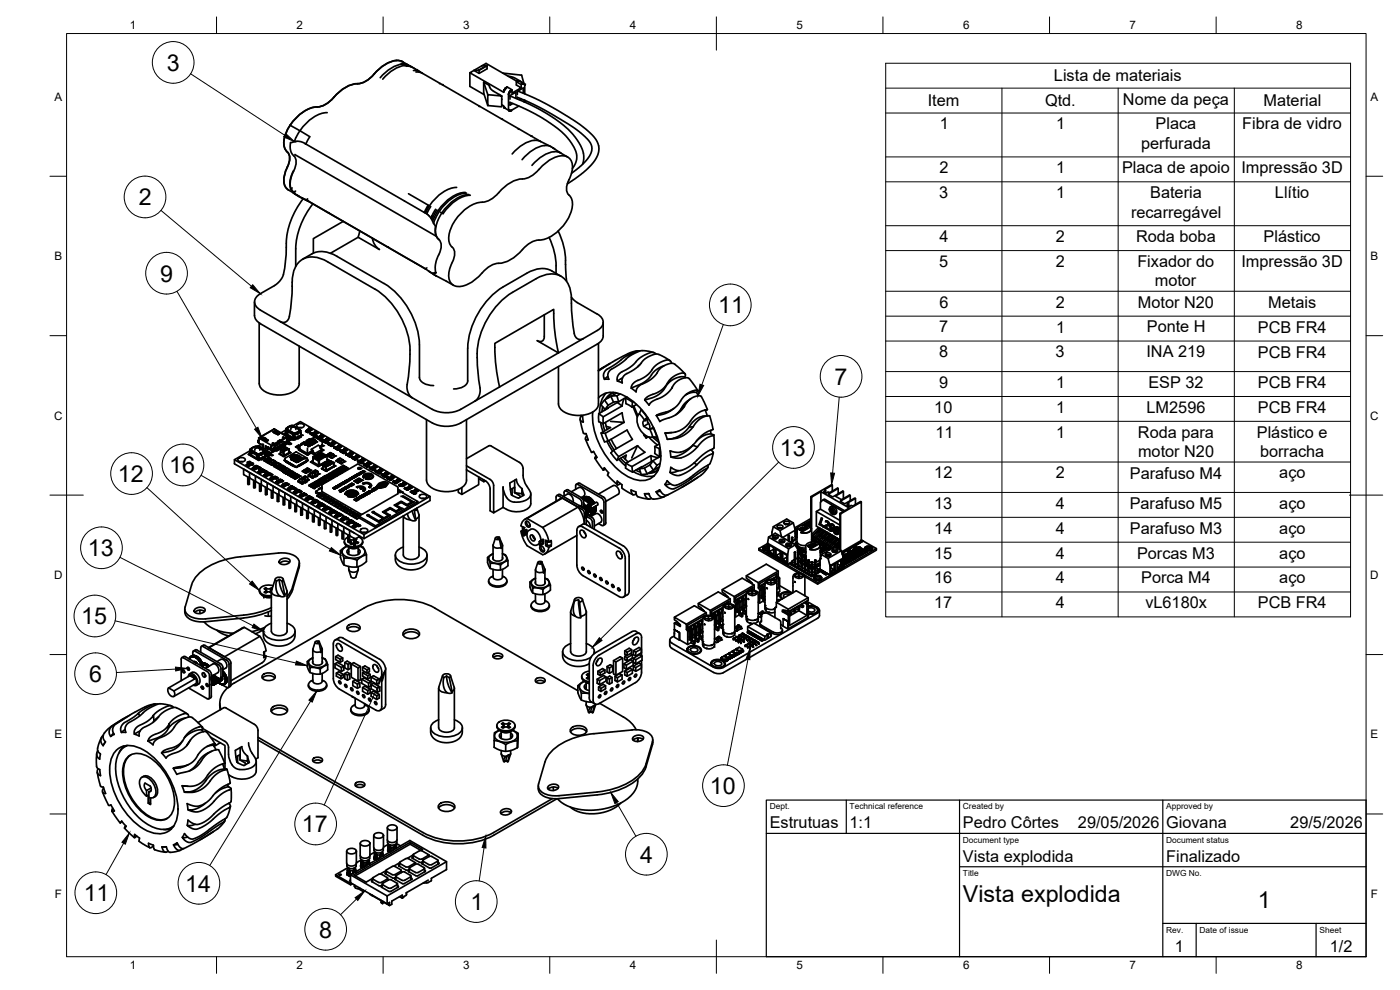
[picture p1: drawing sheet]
<svg xmlns="http://www.w3.org/2000/svg" width="420mm" height="297mm" viewBox="0 0 420 297" stroke-linecap="round" stroke-linejoin="round" font-family="sans-serif">
<defs><g id="words">
<g font-size="7">
<text x="50" y="21.2">3</text>
<text x="41.7" y="61.6">2</text>
<text x="48" y="84.5">9</text>
<text x="215.5" y="94">11</text>
<text x="250.5" y="115.4">7</text>
<text x="234" y="136.7">13</text>
<text x="50.8" y="142">16</text>
<text x="35.4" y="144.6">12</text>
<text x="26.3" y="166.8">13</text>
<text x="24.3" y="187.3">15</text>
<text x="26.8" y="204.6">6</text>
<text x="213" y="238.2">10</text>
<text x="90.6" y="249.8">17</text>
<text x="192.2" y="258.8">4</text>
<text x="55.6" y="267.5">14</text>
<text x="25.1" y="270.4">11</text>
<text x="141.2" y="273">1</text>
<text x="289" y="270.6">Vista explodida</text>
<text x="377.5" y="272.3">1</text>
<text x="95.8" y="281.3">8</text>
</g>
<g font-size="4.9">
<text x="316.3" y="24.4">Lista de materiais</text>
<text x="278.4" y="31.9">Item</text>
<text x="313.6" y="31.8">Qtd.</text>
<text x="337" y="31.4">Nome da peça</text>
<text x="379.2" y="31.9">Material</text>
<text x="282.1" y="38.8">1</text>
<text x="316.9" y="38.8">1</text>
<text x="346.8" y="38.8">Placa</text>
<text x="372.8" y="38.8">Fibra de vidro</text>
<text x="342.5" y="44.7">perfurada</text>
<text x="282" y="52">2</text>
<text x="316.9" y="52">1</text>
<text x="336.7" y="52">Placa de apoio</text>
<text x="372.6" y="52">Impressão 3D</text>
<text x="281.9" y="59.5">3</text>
<text x="316.9" y="59.5">1</text>
<text x="345.2" y="59.4">Bateria</text>
<text x="382.6" y="59.5">Llítio</text>
<text x="339.4" y="65.3">recarregável</text>
<text x="282" y="72.6">4</text>
<text x="316.8" y="72.7">2</text>
<text x="341" y="72.6">Roda boba</text>
<text x="379.2" y="72.7">Plástico</text>
<text x="281.9" y="80.1">5</text>
<text x="316.8" y="80.1">2</text>
<text x="341.3" y="80.1">Fixador do</text>
<text x="372.6" y="80.1">Impressão 3D</text>
<text x="346.6" y="85.9">motor</text>
<text x="281.9" y="92.3">6</text>
<text x="316.8" y="92.3">2</text>
<text x="341.5" y="92.3">Motor N20</text>
<text x="380.6" y="92.3">Metais</text>
<text x="281.9" y="99.7">7</text>
<text x="316.9" y="99.8">1</text>
<text x="344.2" y="99.7">Ponte H</text>
<text x="377.5" y="99.8">PCB FR4</text>
<text x="281.9" y="107.2">8</text>
<text x="316.8" y="107.2">3</text>
<text x="344" y="107.2">INA 219</text>
<text x="377.5" y="107.3">PCB FR4</text>
<text x="281.9" y="116.4">9</text>
<text x="316.9" y="116.4">1</text>
<text x="344.7" y="116.4">ESP 32</text>
<text x="377.5" y="116.4">PCB FR4</text>
<text x="280.4" y="123.9">10</text>
<text x="316.9" y="123.9">1</text>
<text x="344.1" y="123.9">LM2596</text>
<text x="377.5" y="123.9">PCB FR4</text>
<text x="280.7" y="131.3">11</text>
<text x="316.9" y="131.3">1</text>
<text x="341.5" y="131.3">Roda para</text>
<text x="377.2" y="131.3">Plástico e</text>
<text x="341.5" y="137.2">motor N20</text>
<text x="378.2" y="137.2">borracha</text>
<text x="280.4" y="143.5">12</text>
<text x="316.8" y="143.5">2</text>
<text x="339.1" y="143.6">Parafuso M4</text>
<text x="383.9" y="143.5">aço</text>
<text x="280.4" y="152.7">13</text>
<text x="316.9" y="152.6">4</text>
<text x="339" y="152.7">Parafuso M5</text>
<text x="383.9" y="152.6">aço</text>
<text x="280.4" y="160.1">14</text>
<text x="316.9" y="160.1">4</text>
<text x="339.1" y="160.2">Parafuso M3</text>
<text x="383.9" y="160.1">aço</text>
<text x="280.4" y="167.6">15</text>
<text x="316.9" y="167.6">4</text>
<text x="341.2" y="167.6">Porcas M3</text>
<text x="383.9" y="167.6">aço</text>
<text x="280.4" y="175.1">16</text>
<text x="316.9" y="175.1">4</text>
<text x="342.5" y="175.1">Porca M4</text>
<text x="383.9" y="175.1">aço</text>
<text x="280.4" y="182.5">17</text>
<text x="316.9" y="182.5">4</text>
<text x="343.7" y="182.5">vL6180x</text>
<text x="377.5" y="182.6">PCB FR4</text>
<text x="231" y="248.5">Estrutuas</text>
<text x="255" y="248.5">1:1</text>
<text x="289" y="248.5">Pedro Côrtes</text>
<text x="323.5" y="248.5">29/05/2026</text>
<text x="350" y="248.5">Giovana</text>
<text x="387.2" y="248.5">29/5/2026</text>
<text x="289" y="258.6">Vista explodida</text>
<text x="350" y="258.6">Finalizado</text>
<text x="352.6" y="285.7">1</text>
<text x="399.1" y="285.7">1/2</text>
</g>
<g font-size="3.5">
<text x="39" y="8.8">1</text>
<text x="89" y="8.8">2</text>
<text x="139" y="8.8">3</text>
<text x="189" y="8.8">4</text>
<text x="239" y="8.8">5</text>
<text x="289" y="8.8">6</text>
<text x="339" y="8.8">7</text>
<text x="389" y="8.8">8</text>
<text x="16.3" y="30.2">A</text>
<text x="411.3" y="30.2">A</text>
<text x="16.3" y="78">B</text>
<text x="411.3" y="78">B</text>
<text x="16.2" y="125.9">C</text>
<text x="411.2" y="125.9">C</text>
<text x="16.2" y="173.7">D</text>
<text x="411.2" y="173.7">D</text>
<text x="16.3" y="221.6">E</text>
<text x="411.3" y="221.6">E</text>
<text x="16.4" y="269.4">F</text>
<text x="411.4" y="269.4">F</text>
<text x="39" y="290.8">1</text>
<text x="89" y="290.8">2</text>
<text x="139" y="290.8">3</text>
<text x="189" y="290.8">4</text>
<text x="239" y="290.8">5</text>
<text x="289" y="290.8">6</text>
<text x="339" y="290.8">7</text>
<text x="389" y="290.8">8</text>
</g>
<g font-size="2.5">
<text x="231" y="242.9">Dept.</text>
<text x="255" y="242.9">Technical reference</text>
<text x="289" y="242.9">Created by</text>
<text x="350" y="242.9">Approved by</text>
<text x="289" y="252.8">Document type</text>
<text x="350" y="252.8">Document status</text>
<text x="289" y="262.9">Title</text>
<text x="350" y="262.9">DWG No.</text>
<text x="350" y="279.9">Rev.</text>
<text x="360" y="279.9">Date of issue</text>
<text x="396" y="279.9">Sheet</text>
</g>
</g></defs>
<!-- layer: Visible -->
<g fill="none" stroke="#000" stroke-width=".51">
<path d="M120.4 19l1.1 .1 1.2 .5M120.7 19.2l1.5 .2 1.2 .6M120.8 19.2a10.5 10.5 0 0 0-6.7 4.1M120.9 18.6l1.5 .8M120.9 18.5a5.4 5.4 0 0 0-5.7 1.1l-1.5 1.2a11.3 11.3 0 0 1-5.8 4.3 10 10 0 0 0-7.7 4.1M121.9 19.9h1l.9 .3M144.6 19.7h1.6M144.6 19.7l1.3-.7 9.3 5.4M144.6 19.7l-2.4 1.4 1.5-.1M146 19.7l-2.3 1.3M87.1 37.6l2.9 1.6-1.6 3.3M98.2 33.8a11.1 11.1 0 0 0-8.2 5.4l3 1.8-1.2 2.2 36.5 21.2 1.1 1.1 1.3 2.4v2.1l.8 1.7a2.69 2.69 0 0 1 .8 3.1l-.6 1.6"/>
<path d="M100.2 29.2a7.1 7.1 0 0 1-5.8 2.9 12.7 12.7 0 0 0-9.2 11 3.8 3.8 0 0 0 1.4 2.9 4.4 4.4 0 0 1-.4 4.2 5.7 5.7 0 0 0-.1 6.4l2 1.3M124.1 21.2l1.3 .1 1.4 .7M124.2 20.5l-1.3-.7-1.2-.2a9.8 9.8 0 0 0-6.8 4.2M124.2 20.5h.1M124.2 20.5l.4 .2M124.6 20.7h.1M124.6 20.7l1.1 .7M124.8 21.6l1.2 .1 .8 .3M125.7 21.3l.4 .3M126.8 22l35.5 20.5M141 21.8v4.1l4.3 2.5M143.7 21l.1 1"/>
<path d="M143.8 21.1l2.4-1.4v.9l-2.4 1.4-1.6-.9-1.2 .7 10.2 5.9v-.4M145.2 24.6l1.2 3.8M149.9 28.4h.1M150.6 31.4l.6 .4v.3M150.6 28.8l-4.2-.4v3.3l4.2 .4v-3.3l-2.9-1.7-.6-.7-.3-.8-1.6-1v3.3l1.2 3.8M150.6 29.8h.1M150.9 21.9l5.6 .6 .7 2.6M151.2 32.1h.1M151.2 32.2h.1M151.2 32.1v.1M151.2 27.3h.1M151.2 32.2l.1 .1"/>
<path d="M151.2 27.2v.1M151.2 27.2h.1M151.3 27.1l-.1 .1M151.3 27.1h.1M151.3 32.3h.1M151.3 27v.1M151.3 27h.1M151.4 32.3l1.4 .9M151.4 26.9h.1M151.4 26.8h.1M151.5 26.7v.1M151.5 26.7h.1"/>
<path d="M151.6 26.6l-.1 .1M151.6 26.6h.1M151.8 26.4l-.2 .2M151.8 26.4h.1M151.9 26.3h.1M151.9 26.3l-.1 .1M152 26.3h-.1M152 26.3h.1M152 26.2l.2-.1 1.5 .9M152.5 22.9l1.9 .5 2.8 1.6M152.6 28.4v4.5M152.6 28.4h.1"/>
<path d="M152.6 32.9h.1M152.6 33l.1 .1M152.7 28l-.1 .3M152.7 33.1h.1M152.7 28h.1M152.7 33.1l.1 .1M152.8 33.2h.1M152.8 27.8l-.1 .2M152.8 27.7h.1M152.9 27.7h.1M152.9 33.2h.1M153 33.2h.1"/>
<path d="M153 27.5l-.1 .2M153 27.5h.1M153 30.7l5.1 2.2 4.7 2.5 4.2 2.9 2.6 2.2 2 2.6 1 1.9 .4 1.3v1.9l-1.2 2.4M153.1 33.2h.1M153.1 27.4l-.1 .1M153.1 28.8l4.7 2 4.7 2.3 4.3 2.7 3.7 3 2.7 3.1 1.6 3 .4 1.9-.4 2.5M153.1 30.7v.8l.8-.4M153.1 27.4h.1M153.1 27.3v.1M153.2 27.3h-.1M153.2 27.3h.1M153.2 27.2h.1"/>
<path d="M153.2 33.2h-.1M153.2 33.2h.1M153.3 33.2h.1M153.4 33.2h.1M153.4 33.2h-.1M153.4 27.1l-.2 .1M153.4 27.1h.1M153.4 33.1v.1M153.4 33.1h.1M154.8 29.5v-1.8l-1.7 1v1M155 24.5l1.4 .9 .2-.2M155.2 24.4l-.2 .1v1l1.4 .8-2.7 1.6v-.9l-.2 .1"/>
<path d="M155.2 24.4h.1M155.3 29.7v-.5l2.8 1.2 7.5 3.9 7.4 4.5 2.7 2.3 1.3 1.6 .5 .9 .2 1-.7 2.2-2.3 2.7-3.2 2.5M155.4 24.3l-.2 .1M155.4 24.3h.1M155.4 27.3l7.8 3.5 8.6 5 4.8 3.6 1.6 1.6 1 1.4 .4 1.3 .1 1.4-.2 1.2-1 1.9-1.2 1.5-2.3 2.1-4.8 3.4M155.5 24.3h-.1M155.5 24.3h.1M155.6 24.3h.1M155.7 24.3h.1M155.7 31.8l-2.2 1.3M155.8 24.3h.1M155.8 24.3l1.5 .9"/>
<path d="M156.4 29.6l-.5 .3M156.4 25.4v.9M156.6 25.2h.1M156.8 25.2h-.1M156.8 25.2h.1M156.9 25.2h.1M156.9 25.1h.1M157 25.1h.1M157 28v-1.6l-1.7 1v1M157.1 25.1h.1M157.2 25.1v.1M157.2 25.2h.1"/>
<path d="M157.3 25.2h.1M157.3 25.2l.1 .1M157.4 30.4l-.1 .2M157.4 30.4h.1M157.4 30.3v.1M157.4 25.3h.1M157.4 30.3h.1M157.4 30.2h.1M157.4 25.4h.1M157.4 30.2v.1M157.5 30.2h-.1M157.5 30.1h.1"/>
<path d="M157.5 25.4h.1M157.5 25.6h.1M157.5 25.5h.1M157.5 25.5v2.7M87.7 56.4l-.4 .2 1.2 1.6M87.9 57.5l.2 .1M88.1 57.8h.1M88.1 51.3l-.8 1.9-.3 1.9 .2 1.6 .9 1.2M88.1 57.9l.2 .1M88.1 57.8l.1 .2M88.2 57.8l.3 .5 1.2 .6M88.5 46.4l42.5 24.5"/>
<path d="M88.5 58.2v.1M88.7 57.3l-.6 .4 .9 .8 2.7 1.4 .6-.2M89.7 58.9v.1M89.7 59l.8 .3M90.4 59.3h.1M90.5 59.3l.2 .1M90.8 59.5l.2 .1M90.9 59.5l1 .6M91 59.6a23.6 23.6 0 0 0-5.1 16.5 17.8 17.8 0 0 1-1 6.7l-.9 1.5-1 .9-4.9 2.9M91.5 59.8l.8 .5M91.8 43.2l-2.2-.8-1.8 .3a.54 .54 0 0 0-.5 .1 .54 .54 0 0 0-.2 .6l.1 1.8 .8 1.4a2.85 2.85 0 0 1 .7 3.1l-1.5 4.4-.1 1.4 .2 1.1M92.3 59.7h.1"/>
<path d="M122.6 58.1l5.9 3.5M137.1 56.2a11.2 11.2 0 0 0-8.2 5.6M139.7 57.7a11.8 11.8 0 0 0-8.4 5.8l-1.5 2.9M140 57.9a11.2 11.2 0 0 0-8.2 5.5M140.8 58.4a11.2 11.2 0 0 0-8.2 5.5l-.4-.2M141.1 58.6a11.3 11.3 0 0 0-8.1 5.5l-.4-.2-.7 1.2-1.1 3.2v2.1l.5 1 .5 .5M149.7 57.8a7.1 7.1 0 0 1-5 2.9M149.7 57.8a10.7 10.7 0 0 1 8.3-4.3l2.5-1.5a15.8 15.8 0 0 1 7.2-5.1 3.2 3.2 0 0 1 3.4 .8 3.2 3.2 0 0 1 .6 3.4l-1 2.8a3.7 3.7 0 0 0 .5 5.1 6.5 6.5 0 0 1-.7 6.6 11.8 11.8 0 0 1-10 6.6 12.9 12.9 0 0 0-5.2 4.2 9.8 9.8 0 0 1-6.8 2.8l-2.6 1.5a15.6 15.6 0 0 1-7.1 5.2 3.2 3.2 0 0 1-3.4-.9 3.2 3.2 0 0 1-.7-3.4l1-2.8M165.3 43.9l-3.5-1.6-1.2-.2a8.8 8.8 0 0 0-6.2 3.3l-.7 .8M165.9 44.3l.1 .1M166 44.4h.1M166 44.4l.5 .4"/>
<path d="M167.9 45.7l.1 .1M168.3 45.9l-2.9-1.9-1.4-.3a7.6 7.6 0 0 0-5.9 2.7l-1.4 1.5M170.4 47.1l-2.1-1.2a5.4 5.4 0 0 0-5.8 1.1l-2.9 2.6M90.8 77.8a10 10 0 0 1 5-2.3l2.6 .2 1.8 .7 15.1 8.7a23.3 23.3 0 0 1 10.6 18.3M92.3 60.2l35.5 20.6M92.6 60.4l-.7-.4 35.7 20.7M93.9 61.1a23.1 23.1 0 0 0-5.1 13.5v5.3M103 66.4l-9 5.2v4.3M108 69.3l-.5 1.9M111.8 71.5l.5 1.7 .7 .9 .9 .8-6.4-3.7-8.3 4.8M127.3 63.7l1.2-2.1 .4 .2-1.2 2.1M129.3 62l-1.3 2.1"/>
<path d="M130.7 62.8l-1.4 2.6M131.1 63l-1.5 2.9M131.7 76.4l-.7 1.6-.4 1.6 .2 2.2M131.8 63.4l-1.7 3.6M144.7 60.7a11.5 11.5 0 0 0-8.7 6.4 6.5 6.5 0 0 0-.7 6.6 3.6 3.6 0 0 1 .4 5M164.8 71.2a21.1 21.1 0 0 1 2.1 10.8M167.5 69.3a22.2 22.2 0 0 1 2.3 11.5l.3 3.6M76.4 90.6v4.5l.8 1.3 .9 .7M77.8 96.9v18.2a4 4 0 0 0 3.9 3.2 8 8 0 0 0 7.7-2l.4-1.2v-11.2M78.1 93l6 3.5M78.1 97.1l51.7 29.8M78.1 88.1a2.58 2.58 0 0 0-1.7 2.5 2.58 2.58 0 0 0 1.7 2.4"/>
<path d="M84.1 96.5l45.7 26.3M112.4 86.7l-14.1-8.2a6.7 6.7 0 0 0-8.9 .5 13.4 13.4 0 0 0-1.7 8.6l-.1 .9a21.4 21.4 0 0 1-.9 7.1l-.5 .7-.6 .4-.6 .1-.9-.3M112.5 86.7a23.4 23.4 0 0 1 10.6 18.3M128.1 80.4l-.5 .3 2 1.2 .3 .2 .9-.3M128.6 81.3l1.9 1.2M129.9 82.1l.6 .5M130.5 82.6l.5 .2M130.7 82.7l.2 .1M130.7 81.8h-.1M130.7 81.7l-.4 .3M130.9 82.8l5.2 2.8M163.3 94.5l.1 6.5a1.29 1.29 0 0 1-.7 1.3 1.29 1.29 0 0 1-1.5-.1l6.4 3.7-17.7 10.2"/>
<path d="M165.5 81.3l2.9 1.6M165.6 81.3a7.4 7.4 0 0 0-7.5 .7l-7.1 4.1a23.5 23.5 0 0 0-10.6 18.4v9.8a3.7 3.7 0 0 1-4.3 2.4M166.2 94.1v-1.3l-17.7 10.2v1.3M166.2 94l.4 6.4 1 5.5 7.4-4.3M171.5 89.2l1.4 1.4 6.4 3.7M179.3 99.2l-4.3 2.4M179.3 94.2a2.58 2.58 0 0 1 1.7 2.5 2.58 2.58 0 0 1-1.7 2.4M181 96.7v4.5l-.8 1.3-.9 .7M123 105.1a64.5 64.5 0 0 1-.9 10.8l.5 2.1 1.1 1.4M125.9 103.4v9.8a3.7 3.7 0 0 0 4.2 2.5M148.5 104.2l.4 6.4 1 5.5M149.9 116.1l-11.7 6.7"/>
<path d="M172.3 100l.4 1 .6 .6 1 .3 .7-.3M172.3 100.1l-.6-4.7-.2-4.4a8.3 8.3 0 0 0-3.1-8.1 7.3 7.3 0 0 0-7.5 .7l-7.1 4.1a23.5 23.5 0 0 0-10.4 23.1l.7 6.6-.5 1.7-1.1 1.3M179.3 103.2l-41.1 23.7M179.6 103v18.2a4 4 0 0 1-3.9 3.2 8 8 0 0 1-7.7-2l-.4-1.2v-11.2M179.6 119.4a6.2 6.2 0 0 1 7.7-.7 22 22 0 0 1 10.9 19.9 5.7 5.7 0 0 1-8 5.2 21.1 21.1 0 0 1-11.6-13.7l-.7-4v-2.5M181.7 111.2l6.3-4.4 2.9-1.4 1.1-.1-3.1 1.6-2.5 2.1-3.3 2-.7 1.3 .3 1.5h-1.3l-.2-.5v-1.1zM182 117.9a8.2 8.2 0 0 0-2.1 6M182.4 112.9l-1 .9M182.7 119l.1 .2M183.1 109l-3.5 2.2 1.8-1.2M183.3 118.9l-1.9 1.1 1.1 1.6M183.8 117.9l-1.4 1.6"/>
<path d="M184 117.8l.3 .6M184.1 117.7l-1.4 .9-1.1 1.3M185.1 117.9l-1.8 1 .8 1.8M185.1 118.8l-1.8 .1M186.1 118.2l-1 .6 .6 1.7M186.8 113.4l-1.5 .9M187.3 119.6l-.6 2.2M187.7 119.5l2.1 1.2M188.1 119.1l-2.4 1.4M188.2 119.2l-.5 .3 .2 1.6 1.8 1M189.5 116.5l1.4 1.1M191.3 105.3l-1.9 .4-2.4 1.1-7.4 4.5"/>
<path d="M192 105.3h2l2.2 .5M192.1 109.3l-.7 .8M193.7 119.6l1-.8 2.4-.9 1.6-1 1-1.1 1.2-1.8 1.4-1.1 2.1-.9 .8-.1 .5 .3-.2 .9h-1.7l-2.3 1.1-1.2 1.1-1.4 2-1.6 1.3-3.8 1.4zM196.9 106.2l-.7-.4h-.9l-3.2 1.5-2.5 2.5-3.8 2.3-.5 1v1.2M201.1 108.2l-3.4-1.9-.8-.1-1.2 .3-2.2 1.2-2.9 3-3.1 1.8-.8 1.1 .1 1.3-1.5-.6M201.5 109l-.4-.8-.9-.2-2.8 1.1-1.1 1-2.1 2.5-3.9 2.2-.7 .8-.1 .9 4-1.9 1.3-1.1 2-2.5 2.5-1.3M201.8 116.1l-.2 .4M205.5 113.1l.2 .2M205.6 112.1l-3.4-3-.8-.1-1 .2-2 1.1-1.6 2.2-1.4 1.3-3.7 2.1-.6 .8-.2 .9M205.8 118.5l1.7-.7 1.5-.1 .4-.5-.6-.1-.9 .2-1.8 .9-1.1 1-1.9 2.6-1.5 1.2-4.6 1.7M207.3 119.6l-1.9 1.5-1 1.5 1-.7 .6-1 1.1-1.2 1.3-.7 1.5-.3 .6 .3 1.8 3.9M209 117.7l.6 1"/>
<path d="M209.4 117.2l-2.5-3.6-1.2-.3-2.4 1-1.1 1-.8 1.5-1 1.1-1.6 1.2-2.9 1.2-.7 .6-.4 .7-1.3-1.6M70.4 137.9v1.3l38.8 22.4 19.9-11.4v-1.2M71.4 137.7l1.1-.4a.82 .82 0 0 1 1 .9l-1 .4a.82 .82 0 0 1-1.1-.9zM72.1 138.5h.8M74.2 138.7h.5M74.4 139.2l.1-.3 .3 .1v.2M74.4 139.2l-.5 .4 .7 .4v-.6l.3-.2M74.4 138.8h.1M74.5 136.3l3.2 1.8 .6-.3M74.5 136.3h.1M74.6 139.4l-.3-.2-.3 .3M74.8 139.2l.5 .4-.7 .4"/>
<path d="M74.9 139l.2 .1 .5-.2-.5 .3zM74.9 139.2l.3 .3M74.9 138.5v.3M75 135.9v.4l2.7 1.6 .6-.4M75 135.3l-4.6 2.6 38.8 22.5M75 136.1l-.5 .2 3.2 1.8M75 136.3h-.2l2.9 1.7 .4-.3M75 134.9v.7M75 135.6l.1 .1M75 135.6h-.1M75.1 134.8l.1 .2M75.1 134.8l.1 .1"/>
<path d="M75.1 134.8h.1M75.1 135l2.3 1.3v.8l.3 .3-.7-.3v-.5l-1.5-.9v.5l-.6-.3v-.3l.2 .1zM75.2 138.7l-.5 .3 .5-.3-.3 .1-.1-.4v.2l-.6 .1h.5l-.1 .2M75.2 135l2.3 1.3 .2 1.1M75.3 139.2l.4 .2 .2-.2-.3-.1 .4 .1-.3 .3zM75.4 139.4h.1M75.5 139.3h.1M75.5 134.4l.6-.2-.6 .4zM75.5 134.4l.1 .2M75.6 134.6h.1M75.6 135.7l-.1 .5M75.6 139.1l.3 .1"/>
<path d="M75.6 138.9l-.5 .3-.3-.1M75.9 139.1v.1M75.9 139.4h.1M76 139.2l-.2 .3-.5-.2M76 139.2h.1M76.3 134.2h-.1M76.3 134.2h.1M76.3 134.1v.1M76.5 139.9v.1M76.5 135.1v-.5l.5-.2 .9 .2 .1 .5M76.6 139.9l.4-.1zM76.7 133.9l.2 .1"/>
<path d="M76.9 139.8l-.3 .2M76.9 139.8h.1M76.9 139.7v.1M77.1 139.8l-.3-.1-.3 .3M77.2 134l.3-.2 1 .6-1-.6 .1-.1 1 .6M77.4 132.2h.3M77.4 132.2v.5zM77.4 136.3l.1 .1M77.4 132.7l.3 .1M77.5 137l-.1 .1M77.6 136.2v.1M77.6 131.4h.1"/>
<path d="M77.7 138.1h.1M77.7 131.4h.1M77.7 132.1v.3l-.3-.1M77.7 132.8v.1M77.7 132.1l.3-.5 3.5 2M77.7 132.9l1.2 .8M77.7 136.5v1.4M77.7 137.1v.1M77.7 134.3l.7 .4M77.8 131.4h-.2l.2 .3M77.8 131.4l.3 .2M77.8 136.4h.1"/>
<path d="M78.1 136.1l.2 .1M78.1 137.7h.1M78.1 136h.1M78.2 136.2l-.4 .2h-.3M78.2 133.3h.1M78.3 137.8l-.6 .3M78.3 133.3h.1M78.3 136.2l-.6 .3-.2-.1M78.3 137.4l.3 .3M78.3 133.3l-.7 .4M78.4 136.6l-.1-.5 1.2-.6v1.4l-.4 .2M78.4 136.1l.5-.4-.2-.1 .7-.1-2.4-1.6h-.4l-.3 .2 .2 .1-1.4 .6 2.4 1.5 .3 .1 .4-.2-.2-.2h.1l.2 .2"/>
<path d="M78.4 136.1l.6-.3v.5l-.6 .3zM78.6 137.9h.1M78.7 134.8l1.1 .4M78.9 135.6h.1M78.9 133.7h.1M79 131.8h.1M79 131.9l1 .4M79 135l.5 .4M79 134.1l-.5 .3 .2 .4M79 133.5v.9l.7 .3 .1-.2M79 135.7h.1M79.1 134.2v.2"/>
<path d="M79.1 133.5l-.2-.2v.4M79.1 137.1l.5 .2-1 .6-.5-.2 .3-.2M79.1 131.2h.1M79.2 137.4l-.3-.3-.6 .4M79.2 135.3l-2.2-1.4 2.3 1.5M79.2 135.3v.1M79.2 135.3l.3 .2M79.3 135.2l-.1 .1M79.4 135.5l-.6 .2M79.5 131.4l-.4-.2-.5 .3 .4 .2M79.5 138.2h-.2M79.5 136v.4v-.3"/>
<path d="M79.5 136.6l.4 .2-.6 .4 .6-.4M79.5 135.7h.7l.4 .3-.4 .4-.6 .1 .6-.1 .4-.4M79.5 137.8l.2-.1 .7 .4-.2 .1zM79.5 138l-.3 .2 1 .6 1.5-.8M79.5 137.8v.4M79.5 131.5l.1 .2zM79.5 131.7l-.3 .2M79.6 137.3l-1 .6-.3-.1M79.6 136.1h-.1M79.6 131.5l.3 .4-.3-.2M79.6 136.8l-.5 .3M79.7 137.7l.7-.4 .7 .4-.7 .4z"/>
<path d="M79.8 132.1h-.1M79.8 134.2l.5 .5-.3 .4 1.2 .7 .7-.3-.3-.3M79.8 136.5h.1M79.9 131.6v.3M79.9 134v.2M79.9 135.8l-.4 .2 .6-.2 .2 .3-.7 .2M79.9 135.8l.4 .2M79.9 135.8h.1M79.9 134l-.2-.2v.9M79.9 131.7l.6 .5M79.9 134.2l-.1 .5M80 132.3h.1"/>
<path d="M80.2 138.2v.6M80.3 134.2l.1 .3-.5-.3M80.3 134.2h.3l.1 .5-.3-.2 .2-.2M80.3 132.2l-.8-.5 .7 .6M80.4 138.5h.2M80.4 137.3l.2-.1 .7 .4-.2 .1zM80.4 134.1l-.1 .1M80.4 138.1v.4M80.5 132.1l-.4 .2M80.5 138.5l.6-.4-.6 .4M80.5 138.5h.1M80.5 134.2l.1 .1"/>
<path d="M80.6 139h.1M80.7 138.5l-.5 .3M80.7 134.7l.5 .3M80.8 136.2l.2 .2M80.9 138.6l.2-.1 .7 .4-.2 .1zM80.9 138.8l-.3 .2 1 .6 1.4-.8-1.4 .8-1-.6M80.9 138.6v.3l-.3 .1M81.1 138.5l.7-.4 .7 .4-.7 .4zM81.1 137.7v.4M81.2 134.2v.6M81.2 136h.1M81.3 137.6v.4"/>
<path d="M81.3 137.8l.4 .2M81.4 138h.2M81.4 134.1v.6l-.3 .2 .6 .3M81.5 133.6l-.3 .5M81.6 139v.6M81.7 138l-1.5 .8-1-.6M81.7 138l-.5 .2v-.2M81.7 138h.1M81.7 136.6l-.4-.1-.9 .5-.2-.1 .8-.5-.2-.2 .1-.1 .8 .5-.4-.1-.9 .5-.2-.1M81.8 139.3h.2M81.8 138.1l.2-.1 .7 .4-.2 .1zM81.8 133.1l.6 .2"/>
<path d="M81.8 138.9v.4M81.9 139.2v.1M81.9 135.1v-.3l.1 .4M81.9 129.6l.4 .3M82 134.6l-.1 .2M82 129.6h-.1M82.1 139.9h.1M82.2 139.9h.1M82.2 128.8l-4.5 2.6M82.2 128.7v.1M82.2 128.7h.2l-4.6 2.7M82.2 135.1h.1"/>
<path d="M82.3 134.9l-.1 .2h-.4M82.3 134.9l.2 .2M82.3 129.8v.1M82.3 129.9h.1M82.4 134.9l.7 .4 .3-.2M82.4 133.1l-.9 .5M82.4 133.1l-.6-.2 .3 .4M82.4 128.7l.2 .3M82.4 138.9l-.5 .3M82.4 138.9h.1M82.5 129.3h.1M82.5 134.8l.2-.2 .7 .5-.3 .1z"/>
<path d="M82.5 134.8l.5 .1M82.5 139.5l.2-.1 .7 .4-.2 .1zM82.5 139.7l-.4 .2 1.1 .6 1.4-.8-1.4 .8-1.1-.6M82.5 139.5v.4h-.3M82.5 138.5v.4M82.5 138.9l-.6 .4M82.5 135.1h.2M82.6 135.2l-1.4 .8-1.4-.8 1.4 .8 .9-.5M82.6 128.9h.1M82.6 130.1l.8 .3M82.6 133.9l-.6 .9M82.6 129.9v.1"/>
<path d="M82.6 138.8v.2M82.6 129l3.5 2-2 1.2M82.7 139.4l.7-.4 .7 .4-.7 .4zM82.7 138.4v.4M82.7 138.6l.3 .2M82.7 135.2h-.2M82.7 129l3.6 2 .5 .1 .2 .3-.6-.2 .3 .1M82.8 138.8h.2M82.8 135v.1M82.9 129.5l-.4-.2-.6 .3M82.9 129.5l.1 .3zM82.9 129.8l-.4 .2"/>
<path d="M83 134.6l.6 .3 .3-.1M83 134.6l.6 .3 .3-.1-.3-.2M83 134.6l-.2 .1M83 129.5l.2 .4-.2-.1M83 134.5l.2-.1 .4 .2M83 134.5l.6 .1M83 138.8h.1M83.1 135.2v.1M83.1 133.5l.2-.7-1.8 1.2M83.2 133.5l-.8 .3-.4 .8M83.2 132.9l-.2 .6M83.2 133.5l-.8 .3"/>
<path d="M83.2 139.9v.5M83.2 129.7v.2M83.2 129.8l.6 .4-.3 .2-1.2-.5M83.2 130.1l.5 .2M83.3 134.4l.2-.1 .6 .3 .3-.1M83.4 139l.1-.1 .8 .4-.2 .1zM83.4 134.7h.1M83.4 135.1h.1M83.4 139.8v.4M83.5 132.6l.2 .6M83.5 132.5l-1.1 .6M83.5 132.5h.1"/>
<path d="M83.5 134.2l.3-.2 .6 .4-.3 .2-.6-.4M83.5 134.2l.6 .1M83.6 134.9h.1M83.8 134.1l.2-.1 .6 .3 .4-.1M83.8 130.1l.1 .1M83.8 136.2h.1M83.9 134.4h.1M83.9 134.8h.1M83.9 132.1l-.5 .3 .1 .1M83.9 132.1l.2 .1M84 132.1l-.3 1.1M84 139.8l-.6 .4"/>
<path d="M84 139.8l.1 .1M84.1 133.9l.2-.2 .7 .4-.4 .2-.6-.4M84.1 133.9l.5 .1M84.1 136.3l.9 .5M84.1 139.4v.4M84.1 132.1l-.2 1.1h-.2M84.1 136.3h-.3M84.1 139.8l-.6 .4M84.1 134.6h.1M84.2 136l-.4 .2h.2M84.2 139.7v.2M84.2 135.7l.9 .5"/>
<path d="M84.2 136.1l-.1 .1M84.3 139.3v.4M84.3 139.5l.3 .2M84.3 139.7h.3M84.3 135l-.1 1.1M84.3 133.8l.2-.1 .7 .3 .3-.2M84.4 134.1h.1M84.4 134.4v.1M84.6 133.6l.2-.2 .7 .4-.3 .2-.7-.3M84.6 133.5l.6 .2M84.6 134.3h.1M84.7 135.1l.3-.1 .1 .3z"/>
<path d="M84.7 135.1l.1 .1M84.7 135.2l.4 .1M84.7 139.8l.2-.1 .7 .4-.2 .1zM84.8 132.4l.7 .3M84.9 131.3l.3 .2M84.9 131.3h.2M84.9 135.2h.1M84.9 135.2h.1zM84.9 134.9l.3-.1 .1 .3 .3-.1zM84.9 133.4v.1M84.9 133.8h.1M85 133.4l.4 .2"/>
<path d="M85 132.5l-.7 .2 .5-.3 .7 .3M85 134.1v.1M85 136.8v.2M85.1 136.6l-.1 .1M85.1 136.2v.4M85.1 131.3l.3 .2M85.1 131.2l.3 .1M85.1 131.1l-.2 .2M85.2 135.5v1.2M85.2 134.9h-.3M85.2 134.9l.1 .2 .3-.1M85.2 134h.1"/>
<path d="M85.2 133.5h.2M85.2 134.8l.6 .1M85.3 130.4l.1-.1 .7 .5M85.3 136.7h.1M85.3 134.9v.1M85.3 138.1l.6 .3M85.3 138.1h.1M85.3 133.3l-.3-.3-2.4 1.4-.4 .7M85.3 132.6h.1M85.3 130.1l3.2 1.8 .6-.4 .3 .2 1-.6-.3-.1 .6-.4M85.4 135h.1M85.5 134.4l.9 .4"/>
<path d="M85.5 132.7l.1 .5M85.5 133.8h.1M85.5 134.6l.1 .2zM85.5 134.6l.5 .2h-.3l-.1 .2-.4-.2h.4M85.5 134.6h.1M85.5 137.6v.6l.5 .2M85.5 138l-.2 .1 .6 .3-.5-.3M85.5 133v.2l-.3-.1M85.6 134.3l.9 .4M85.7 134.8h.3M85.7 138.6h.6M85.7 134.2h.1"/>
<path d="M85.8 130.1l2.7 1.5 .6-.3M85.8 129.8l-.5 .3 3.2 1.8 .6-.4M85.8 130l-.2 .1 2.9 1.6 .7-.4M85.8 128.7v.6M85.8 129.7v.4M85.8 129.3l.2 .1M85.8 129.3l-.1 .1M85.8 129l-1.5 .9M85.8 138.5l-.1 .1M85.9 128.6l.1 .1M85.9 128.5l.7-.2-.2-.1 .5-.3 .2 .1v-.2l.3-.2 2.8 1.6-.7 .2 .2 .1-.9 .3 .2 .1-.4 .2zM85.9 128.5v.1"/>
<path d="M85.9 128.6l.2 .1M85.9 138.4v.1M85.9 138.5l-.2 .1M86 128.8l2.2 1.3v.7l.3 .4-.6-.3v-.5l-1.6-.9v.4l-.6-.3v-.2l.3 .1zM86 138.6v.1M86 132.3l.8 .5M86 131.3l.1 .7v-.8l-1.8 1.1 .1 .5M86 128.7l2.3 1.3 .2 1.2M86 138.4l.2 .1M86.1 130.8v.1M86.1 131h.2l.1 .9M86.1 138.5v.1"/>
<path d="M86.2 138.8h-.1M86.2 131.9l-.6 1.1 .3 .2 .6-.4-.6-.4 .6 .4M86.3 128.2l.6-.3-.6 .5zM86.3 138.7l-.2 .1h.5l-.2 .2 .3 .1 .3-.1M86.3 128.2l.1 .1M86.3 138.9h.1M86.4 131.3l.2 .3-.2 .2M86.4 131.9l-.3 .1M86.4 138.6l.2 .1M86.4 129.5l-.1 .4M86.4 128.3l.1 .1M86.4 131.1v.1"/>
<path d="M86.5 138.7v.1M86.5 138.9v.1M86.6 133.2v.1M86.6 133.1l.4-.1 .2 .2-.5 .1zM86.6 133.1h.1M86.6 134.7l.1 .1M86.6 131.6l-.2 .2M86.6 131.6v.1M86.7 135.9l-1.3 .8M86.7 134.7l-1-.5-1.5 .9M86.7 139.1h.1M86.7 135.2h.1"/>
<path d="M86.7 138.8l.2 .1M86.7 134.8v1.1l-1.4 .8M86.8 135.5l.3 .2-.1 .1M86.9 135.7h.1M86.8 132.8l-1.4 .7M86.8 132.3h.1M86.8 132.8l-.9 .5M86.8 138.9v.1M86.9 135.7h.3M86.9 139.2h-.1M86.9 131.5h.1M87 135.8l-1.9 1.1"/>
<path d="M87 131.3l-.1 .2-.2-.1M87 139.1l-.2 .1h.6M87 139.3h.1M87.1 127.9l-.1 .1M87.1 127.9l.1 .1M87.1 127.8v.1M87.1 139l.2 .1M87.1 135.8l-2.1 1.2-1.1-.8M87.1 131.5l.2-.1 .8 .5-.5-.1-.8 .5-.2-.1 .8-.5zM87.1 131.5l.3 .2M87.1 137.3h.4M87.1 137.2l.4 .1z"/>
<path d="M87.1 137.2h.1M87.2 133.2l-.6 .1M87.2 139.1v.1M87.2 133l-.2 .1M87.2 139.4h.1M87.3 137.8l.3-.1 .4 .2-.3 .2 .1-.2zM87.3 128.9l.1-.5 .5-.2 .7 .1 .2 .6M87.4 139.3l-.2 .1h.5M87.4 137l.2 .1M87.4 136.9l.5 .2-.2 .1zM87.4 139.5h.1M87.4 137.1h.1"/>
<path d="M87.5 139.2v.2M87.5 137.9h.1M87.5 127.7h.2M87.5 137.2h-.1M87.6 136.9v.1M87.6 137.1h.3M87.6 139.6h-.1M87.6 131.8l-.8 .5-.2-.1M87.6 131.8l.5 .1M87.6 139.3h-.1M87.6 131.8h.1M87.7 137.8h-.4"/>
<path d="M87.7 136.8l.5 .1M87.7 136.8l.5 .1zM87.7 136.9l-.2 .1M87.7 137.1h.1M87.7 139.5l-.2 .1 .3 .1 .2-.1M87.7 137.6l.4 .1M87.7 137.6l.5 .1-.1 .1zM87.7 137v.1M87.7 137.6h.1M87.8 139.7h.1M87.8 137.1h.1M87.8 139.4l.2 .1"/>
<path d="M87.8 137.9h-.3M87.8 136.8h.1M87.9 137.1v.1M87.9 139.5v.1M87.9 137.5v.1M87.9 137.7h.3M87.9 136.8h.1M87.9 137h.1M88 139.8h-.1M88 136.6h.4l.1 .2zM88 137.9l-.4 .1M88 136.6l.1 .1"/>
<path d="M88 138.1l.2-.1 .1 .3 .3-.1zM88 136.7l-.2 .1M88 127.7l2.1-1.2 39 22.5-19.9 11.4M88 138.1v.1M88 136.7l.5 .1M88 137.5l-.2 .1M88 139.6l-.1 .2 .9 .2M88 136.7h.1M88 137.5h.1M88 136.9h.1M88 137.4l.5 .1M88 137h.1"/>
<path d="M88.1 137.4l.4 .1zM88.1 137.8h.1M88.1 138.2h.1M88.1 136.7h.1M88.1 137.7h.1M88.1 136.9h.1M88.1 139.9h.1M88.1 137.4l.4 .1M88.2 139.6v.2l.1-.1M88.2 136.7h.1M88.2 136.7h.1zM88.2 138.1l-.2 .1"/>
<path d="M88.2 138.2h.4M88.2 138.1h.1M88.2 130.1h.1M88.2 137.4h.1M88.3 138.3h.1M88.3 139.9l.6 .3 .6-.3-.6 .2-.6-.2 .6 .3 .6-.3M88.3 136.6h.1M88.3 130.8h-.1M88.3 138.1v.1M88.3 138.1h.1M88.3 136.4l.5 .2M88.4 138l.5 .1"/>
<path d="M88.4 137.9l.5 .2zM88.4 136.4l.4 .2zM88.4 130v.1M88.4 138.2h.1M88.5 137.1l.4 .2-.2 .2 .1-.2h-.3l.1-.1zM88.5 137.1l.1 .1M88.5 137.3h.3M88.5 138l.3 .1M88.5 137.9l.3 .2zM88.5 138.1h.1M88.5 130.9v.1M88.5 130.3v1.3"/>
<path d="M88.5 137.9h.1M88.5 137.4h.1M88.6 130.1v.1M88.7 138.5l.5 .1M88.7 138.5l.3-.1-.2 .1 .5 .1-.4 .1 .3-.1zM88.7 137.8l.4 .2M88.7 137.8l.4 .2zM88.7 137l.3-.1 .3 .2-.3 .1 .2-.2zM88.8 137.1h.1M88.8 138v.1M88.8 136.5v.1M88.8 138.1h.1"/>
<path d="M88.9 137h-.2M88.9 137l.3 .1M88.9 137h.1M88.9 129.9h.2M88.9 137.6l.3-.2 .1 .3h.2zM88.9 137.3l-.3 .1M89 131.4h-.1M89 129.7v.1M89 137h.1M89 129.9l-.4 .3-.3-.1M89 134.1h-.3M89 138.7h.1"/>
<path d="M89 138.3l-.2 .2M89 138.3l.3 .1M89 138.3l.3-.2 .4 .3-.4 .1zM89.1 137h.1M89.1 127.5l1.1-.4a.82 .82 0 0 1 1 .9l-1 .4a.82 .82 0 0 1-1.1-.9zM89.1 136.8l.3 .2 .4-.2M89.1 136.8l.3-.2 .4 .2-.5 .2zM89.1 129.9l-.6 .4-.2-.2M89.1 131.1l.3 .4M89.1 138.6h.1M89.1 129.8l.1 .1M89.1 131.3h.1"/>
<path d="M89.2 137.5l-.3 .1M89.2 137.7h.3M89.2 137.8l-.1 .1M89.2 138.3h.2zM89.2 137.7h.1M89.2 131.3l-.3 .2M89.2 138.7h.1M89.2 130.4l-.1-.6 1.2-.5v1.3l-.5 .3M89.2 129.9l.6-.4v.5l-.6 .4zM89.2 136.9h.1M89.2 136.8h.4M89.2 131.4h-.2"/>
<path d="M89.3 137.6v.1M89.3 138.6l-.4 .1M89.3 137.6h.1M89.3 138.4h.1M89.3 137.1l-.4 .1M89.3 136.7l.3 .1zM89.3 138.4h.3zM89.4 138.1l.6 .1M89.4 138.1l.4-.2 .2 .3zM89.4 137.7h.1M89.4 131.5v.2M89.4 138.3h-.2"/>
<path d="M89.4 137h.1M89.5 137.8h.1M89.5 137.3l.5 .2-.4 .1zM89.5 137.3l.1 .1M89.5 138.5h.1M89.5 139.7v.1M89.6 138.4h-.3M89.6 137.5h.2M89.6 137.5h.2zM89.6 135l2.7 1.5 1-.6M89.6 134.9v.1M89.6 139.6l-.2 .1"/>
<path d="M89.6 134.4v.2M89.6 133.6l.3 .2M89.6 133.6l-.4 .3M89.6 139.9l-.2-.1-.5 .2M89.6 133.5v.1M89.6 137.6h.1M89.7 138.1l.2 .1zM89.7 129.3v.1M89.7 138.1l.2 .1M89.7 137.9v.1M89.7 137.2l.3-.1 .3 .2-.3 .1 .1-.2zM89.7 137.2l.2 .1"/>
<path d="M89.7 137.2v.1M89.7 138.4h-.4M89.7 139.6h.1M89.8 128.3h.7M89.8 137.8l.7 .1M89.8 137.8l.3-.1 .4 .2zM89.8 139.7l.1 .1M89.8 137.2l.4 .1M89.8 129.4v.1M89.9 139.6h.1M89.9 130.9l-.2-.1-.6 .5M89.9 133.7l-.3-.2-.9 .6 .9 .5 .3-.1"/>
<path d="M89.9 138.2h.1M89.9 134.6l.2 .2M89.9 131l.1 .1M89.9 130.9h.1M89.9 134.1l-.1 .3M90 137.5h-.5M90 139.4l-.2 .1M90 134.7l-.4 .2 2.7 1.6 1.1-.6M90 139.7h.1M90 133.7l-.4 .5-.4-.3v.2M90 139.4l.3 .1M90 129.1l-2.2-1.4 2.3 1.4"/>
<path d="M90 129.1l.3 .2M90 129.1h.1M90.1 139.5l.1 .1-.5 .1 .2 .1-.3 .1M90.1 131.1h.3M90.1 134.8l-.2 .1 2.4 1.4 .9-.5M90.1 134.8l2.2 1.3 1.4-.9 .3 .7M90.1 129l-.1 .1M90.1 137.6l.5 .2M90.1 137.6l.5 .2zM90.2 139.6h.1M90.2 129.2l-.6 .2M90.2 139.3v.1"/>
<path d="M90.3 137.3l-.4 .1M90.3 137.2v.1M90.3 129.8v.3v-.2M90.3 130.3l.4 .3-.7 .4M90.3 139.2l-.2 .1M90.4 137.5l.4 .1M90.4 137.5l.2-.1-.1 .2h.5l-.4 .1 .2-.1zM90.4 137.6h.1M90.4 129.9h-.1M90.4 133.5l-.5 .3M90.4 139.3l.2 .1-.3 .1M90.4 139.2v.1"/>
<path d="M90.4 130.6l-.5 .3M90.4 139.2l.3 .1M90.5 139.2h-.1M90.5 137.9h.1M90.5 139.3l.1 .1M90.6 137.9h.1M90.6 137.5h.1M90.6 139.1v.1M90.6 133.1h-.3M90.6 133.5l-.6 .2-.1 .9M90.7 139l-.2 .1M90.7 137.5h.1"/>
<path d="M90.7 137.7v.1M90.7 139l.3 .1M90.8 137.4l-.3 .1M90.8 139.1l.1 .1-.2 .1M90.9 139.1v.1M90.9 137.7h-.3M91 138.9v.1M91 138.8l-.2 .1M91 133.1l-.2-.1v.1M91.1 138.8l.2 .2-.3 .1M91.2 138.8h-.1M91.2 138.7h.3"/>
<path d="M91.2 138.9l.1 .1M91.2 132.7l.3 .1M91.2 132.7l-.4 .3M91.2 132.6v.1M91.3 137.5h.1M91.3 138.7v.1M91.3 133.4l.4 .2 .1-.2M91.3 133.3l.5 .2zM91.3 137.5h.5M91.3 133.3v.1M91.4 138.6l.2 .2h-.4M91.4 138.8v.1"/>
<path d="M91.4 137.4l.4 .1-.2 .1zM91.5 132.8l-.3-.2-.9 .6 .3 .1M91.6 132.8h-.1M91.6 138.7l.1 .1M91.6 133.2l.4 .2M91.6 133.2l.4 .2zM91.6 133.2h.1M91.7 138.5v.1M91.7 138.4l-.2 .1M91.7 129.4h.1M91.7 129.4l.1 .1M91.8 138.6v.1"/>
<path d="M91.8 138.4l.2 .2-.2 .1-.4-.1M91.8 137.5h.1M91.8 129.5h.1M91.9 133.1h.5M91.9 133l.5 .2zM91.9 138.5h.1M92 132.5l-.5 .3M92 133.2h.1M92 133.3v.1M92 133h.1M92.1 129l-.2 .4 .6-.1-.8 .1zM92.1 133.1h.2"/>
<path d="M92.1 132.9l.5 .2M92.1 133.1h.1M92.1 133h-.1M92.1 129.6l.4 .1M92.2 129.5h.4v-.2l.2 .2h-.5l.1 .2zM92.2 129.1h.1M92.2 133.2v.1M92.2 129.1l-.3 .3M92.2 137.6v.6l-.4 .2M92.2 138l.3 .1-.7 .3 .5-.3M92.2 132.2h-.3M92.2 137.6l-3.3-2-3.4 2"/>
<path d="M92.3 134.4v1.7M92.3 133.6l.3 .4 .3-.2M92.3 133.6l.3 .3 .3-.1-.3 .1zM92.3 133.6h.1M92.4 132.9h.4M92.4 132.7l.2 .2h-.5l.4 .2-.2-.2h.5l-.4-.2 .2 .2M92.4 129.5h.1M92.5 138.1l-.7 .3M92.5 129.4l.2 .1M92.5 138.1h.1M92.5 129.5v.1M92.5 129.7h.1"/>
<path d="M92.5 129.3h.1M92.5 129.3l-.7 .2M92.6 133.5l.5 .2M92.6 133.5l.5 .2zM92.6 132.7l.2 .1 .4-.1M92.6 132.6l.2-.1 .4 .2-.4 .1zM92.6 132.7h.1M92.6 133.9v.1M92.6 129.6v.1M92.7 132.2l-.3-.2v.2M92.7 132.7h.3M92.7 132.6l.3 .1z"/>
<path d="M92.7 128.6l.3 .2M92.7 128.6l-.3 .3M92.7 128.5l-.4 .5 .7 .4M92.8 129.5l-.5 .1M92.9 131.7h.1M92.9 133.3l.5 .2M92.9 133.3l.5 .2zM92.9 131.7l.2 .2M92.9 131.7l-.5 .3M92.9 132.8h.1M92.9 133.8h.1M93 133.7h.1"/>
<path d="M93.1 130.1l.3-.2 .5 .2-.5 .3zM93.1 133.7h.1M93.1 135.7l.1 .1M93.1 133.5v.1M93.1 131.9l-.2-.2-1 .5 .3 .2M93.1 132.3l.4 .3zM93.1 132.3l.6 .1-.4-.1 .2 .3M93.2 133.1l.5 .2M93.2 133.1l.5 .2zM93.2 138.6l2.3 1.4 1-.5M93.2 132.7h.1M93.2 130.1h.5l-.3 .1z"/>
<path d="M93.2 128.5l.5 .5-.7 .4v-.6l.3-.1-.1-.2-.4-.2-.1 .3M93.2 130.1h.1M93.3 132.3l.4 .1M93.3 128.6l.3 .3M93.4 133.4v.1M93.4 130h.1M93.4 135.7h-.3M93.4 132.2h.5M93.5 132.1l.4 .2zM93.5 134.8l.2 .1M93.5 130.4h.6M93.5 133h.5"/>
<path d="M93.5 138.5l.4-.3-.7 .4M93.5 133h.1M93.5 138.6h-.3M93.5 132.9l.4-.1-.3 .2h.6l-.4 .2 .2-.2zM93.6 132.1h.1M93.6 130h.1M93.6 131.6l-.5 .3M93.7 133.1h.1M93.7 132h.1M93.7 132.9h.1M93.7 133.2v.1M93.7 130.1h-.5"/>
<path d="M93.7 134.9l.9 1.3M93.7 132.1l-.2 .1M93.7 132.1h.1M93.7 132.2v.1M93.8 132.9h.1M93.8 133.1h.1M93.8 130.6l.6-.2zM93.8 135.3l-.7 .4M93.8 132.2l.1 .1M93.9 132.7l.5 .2M93.9 132.7h.7l-.3-.2 .4 .2h-.5l.1 .3zM93.9 131.9l.2 .1"/>
<path d="M93.9 138.6l.2-1.1 1.6 .9v1.1M93.9 138.6l1.6 .9M93.9 131.9h.1M93.9 132.9h.1M93.9 131.9l.5 .1zM93.9 130.1l-.5 .3-.3-.3M93.9 133.2h.1M93.9 137v1.5M94 132.8l-.4 .2M94 132.6l.3 .2M94 132.6h.1M94 133h.1"/>
<path d="M94.1 130.6l.3 .3 .4-.2M94.1 130.6l.2-.1 .2 .2-.2 .1h.3l.1-.2-.3-.1h.1l.3 .2-.4 .2zM94.1 132h.3M94.1 130.2l-.3 .2M94.1 131.9h.1M94.2 133l-.4 .1M94.2 131.8l-.2 .1M94.2 131.8h.1M94.2 133h.1M94.2 132h.1M94.2 130.7h.2M94.2 132.5l.3 .2"/>
<path d="M94.2 132.7h.5M94.3 132h.1M94.3 130.6v.1M94.3 132.5l.7 .1M94.3 132.5l.5-.3 .2 .4zM94.3 137.1l.5 .2M94.3 137.1l.5 .2zM94.3 132v.1M94.4 130.5l.3 .2M94.4 130.9h.1M94.4 131.2v.1M94.4 130.4h-.7l.3-.3-.5 .3h.6l-.3 .2"/>
<path d="M94.4 130.7h.1M94.4 132.9h.1M94.5 130.7h-.1M94.5 129.7l.2-.4 .3 .4M94.5 129.5l-.5 .5 .8 .4M94.5 137l.6 .1M94.6 136.4v.2M94.6 130.5v.1M94.6 130.9h.1M94.7 132.5h.2M94.7 132.5h.2zM94.7 132.3h.1"/>
<path d="M94.7 130.8h.1M94.7 132.7h.1M94.8 129.8l-.4-.1-.3 .2M94.8 136.8l.2 .2zM94.8 136.8l.6 .2-.3-.1-.1 .3v-.2h-.5h.5M94.8 136.8h.1M94.8 137.2v.1M95 131.2l.5 .1M95 129.5l.5 .5-.7 .4v-.6l.3-.1 .3 .2M95 131.2l.3 .1v-.3l.4 .2-.3-.1v.3zM95.1 136.7l.4 .2M95.1 136.7l.5 .1z"/>
<path d="M95.1 136.9l.3 .1M95.2 136.7h.2M95.2 131.2h-.1M95.2 131.1l.2 .2M95.3 137.5l.4-.1 .2 .2-.3 .1 .1-.2zM95.3 137.5l.1 .1M95.3 136.9h.2M95.4 131.5l.5-.3 .3 .2-.3 .3zM95.4 131.1h.2M95.4 137.5l.4 .1M95.4 136.5l.5 .2M95.4 136.5h.4l.1 .2z"/>
<path d="M95.4 136.8h.1M95.4 131v.1M95.4 131.4h.1M95.4 136.7h.1M95.4 137.6h.1M95.5 131.3h.1M95.5 139.8v.2M95.6 131.5l.5-.1zM95.6 136.8l-.1 .1M95.6 139.4v.1M95.7 138.4l-.1 1M95.7 137.3l.4 .1"/>
<path d="M95.7 137.3l.3-.1 .2 .2zM95.7 137.3h.1M95.7 137.5h.1M95.7 131.2h-.2M95.7 136.3l.5 .1M95.7 136.3h.1M95.8 136l-1.9 1 1.9 1.1M95.8 136l1.9 1.1 .4-.3M95.8 135.9l.4-.2 1.9 1.1-.4 .2zM95.8 136.3l.5 .1-.2 .2v-.2zM95.8 135.9v.1M95.8 137.4h.1"/>
<path d="M95.8 133.7l-.3-.1-2 1.2 .3 .4M95.8 137.3h.2M95.8 137.7h.1M95.8 139.8h.1M95.8 133.7l.3 .8 1.1 .6-2.6 1.5-1.3-.7M95.8 138.1v1.5M95.9 137.6l-.4 .1M95.9 136.6h.1M95.9 131.8l.7-.2-.4 .3zM95.9 137.5h.1M96 137.3h.1M96 136.3h.1"/>
<path d="M96 132.3l.6 .2 .1 .8-.2 .3M96.1 137.1l.5 .1M96.1 137l.5 .2zM96.1 136.2l-.3 .1M96.1 131.5h-.5M96.1 131.6h.1M96.1 137.5h.1M96.1 131.8h.1M96.1 136.4h.1M96.2 137.1l.3 .1M96.2 137l.3 .2zM96.2 134.4l.4 .5"/>
<path d="M96.2 139.4h.2M96.2 131.5l-.3 .2-.5-.2M96.2 131.5h.1M96.2 131.7l.1 .1M96.2 137.4l-.3 .1M96.2 131.6l.3 .1M96.2 137.4h.1M96.3 130.7l.1-.3h.3l.1 .3M96.3 130.6l-.5 .4 .7 .4M96.3 131.7v.1M96.3 136.4l-.3 .1M96.3 139.4l1.4-.8-1.4 .8"/>
<path d="M96.4 136.9l.5 .2M96.4 136.8l.5 .3zM96.4 136.8v.1M96.5 139.5h.1M96.5 132.4l-2.1-1.2-4.3 2.4M96.5 130.8l-.3-.1-.3 .2M96.5 133.6l-.5 .3M96.5 133.6l.3 .1-.7 .5M96.5 133.6l.3 .1M96.6 131.7v.1M96.6 137.2l-.1 .1M96.6 131.7l-.3 .2-.4-.1"/>
<path d="M96.6 135v-.1l-2 1.1M96.7 133.5l.4 .2-1 .6 1-.6M96.7 132.3l.3 .1 .3-.1M96.8 132.2l.3 .2-.1-.3 .5 .1-.4-.1 .2 .2-.2 .1zM96.8 130.6l.4 .4-.7 .4v-.6l.3-.1M96.8 130.7l.4 .2M96.9 137.1h.1M96.9 136.9v.1M96.9 136.9h.2M96.9 136.9h.2zM96.9 135h.3M96.9 132.2v.1"/>
<path d="M96.9 139.6v.3M97 132.4h.1M97 132.2l.1 .1M97 132.1v.1M97.1 132.1l.4 .1M97.1 132.5l.5-.2 .3 .1-.3 .3zM97.2 132.1h.1M97.3 132.3v.1M97.3 132.6l.5-.2zM97.5 132.2h.1M97.6 132.8l.7-.1-.2-.1 .3 .1-.5 .1 .1 .2zM97.6 132.8l.4 .2"/>
<path d="M97.6 132.8h.1M97.6 139.3h.4M97.7 137v.1M97.7 139.3l.2 .1M97.7 139.3l.2 .1zM97.7 132.4l-.4 .2M97.7 132.4l.1 .1M97.7 139.4h.1M97.8 132.4h.1M97.8 139.2l.3 .1M97.8 139.2h.5zM97.8 132.6v.1"/>
<path d="M97.8 139.2h.1M97.9 138.4v.2M97.9 139.3v.1M97.9 132.6h.1M97.9 132.5l-.3 .2-.5-.2M98 139.2h.3M98 139.1l.1 .1M98 132.6l.3 .1M98 136.6l1 .6M98 139.1h.4zM98 131.7l.2-.3 .3 .3M98 131.6l-.4 .4 .7 .4"/>
<path d="M98 133h.1M98 136.6h.1M98.1 139.5l.1 .1M98.1 139.3h.1M98.1 139.5l.3 .1M98.1 137.7l.7 .4-2.3 1.4M98.1 136.8l-2.3 1.3M98.1 136.8v1.4M98.2 138h.1M98.2 139l-.2 .1M98.2 139.1h.2M98.2 139h.1"/>
<path d="M98.2 139.1h.1M98.2 139.2v.1M98.3 139v.1M98.3 139.5h.1M98.3 138.9l.3 .1M98.3 138.9l.3 .1zM98.3 131.9l-.3-.2-.3 .2M98.3 139.2h.1M98.3 136.6h-.2M98.3 139.1h.1M98.3 139.1l.1 .1M98.4 139.4h.3"/>
<path d="M98.4 139.3l.3 .2zM98.4 132.7l-.5 .1M98.4 139.4h.2M98.4 139.1h.1M98.4 139.6v.1M98.4 133.2l.4 .2v-.4l.4 .2-.4-.1 .2 .3h-.2zM98.4 133.3l.3 .1 .3-.1M98.5 136.2l.7-.4 .2 .1-.7 .4v.4zM98.5 136.3l-.5 .3 1.5 .9 1.2-.7M98.5 136.2v.4M98.5 138.8l.3 .1zM98.5 139.6l-.3 .1"/>
<path d="M98.5 139.3h.1M98.5 138.1h.3M98.5 138.9h.2M98.5 131.6l.5 .4-.7 .4v-.5l.3-.2 .3 .2M98.5 136.7v.1M98.5 139.5v.1M98.6 139v.1M98.6 138.2l-2.8 1.6M98.6 139.2l.4 .1M98.6 139.2l.4 .1zM98.6 138.8h.1M98.6 139.2h.1"/>
<path d="M98.6 133.2v.1M98.6 136.8l.7 .3zM98.7 136.3l.7-.4 .6 .4-.7 .4zM98.7 133.4h.1M98.7 138.9h.1M98.7 139.2l.2 .1M98.7 138.8h-.1M98.7 133.1l.1 .2M98.7 139.4l-.2 .1M98.8 138.9h-.1M98.8 139.1l.4 .1M98.8 139.1l.4 .1z"/>
<path d="M98.8 133.1l.2 .1M98.8 138.9h.1M98.8 138.5l-1.9 1.1 1 .5M98.8 138.5l1 .5 .3-.2M98.8 138.4l.4-.2 .9 .6-.3 .2zM98.8 138.4v.1M98.9 133.1h.1M99 133.3v.1M99 137.2h.1M99.1 133.4h.2M99.1 133.4h.5l-.5 .3 .2-.3zM99.2 133.2h-.2"/>
<path d="M99.2 133.2h.1M99.2 139.1h.1M99.2 139.1h.2M99.3 133.8l.1 .1M99.3 133.7l.6-.1-.3 .3zM99.3 139.1v.1M99.3 137.1l-.2 .1M99.3 136.7l.7-.4 .2 .1-.7 .4zM99.3 136.7v.4M99.4 133.8v.1M99.4 133.7v.1M99.5 133.9h.1"/>
<path d="M99.5 136.8v.4M99.5 137.3v.2M99.6 133.7v.1M99.6 133.4l-.6 .2M99.6 133.5l.2 .1M99.6 133.5h.1M99.7 133.6h.1M99.7 133.8l-.3 .1M99.7 133.8h.1M99.8 132.7l.3 .2M99.8 132.7l-.4 .3M99.8 132.7l.2-.3 .3 .3"/>
<path d="M99.8 132.6l-.4 .4 .7 .4M99.8 133.6h.1M99.9 133.7h-.2M99.9 133.6v.1M100 140v.1M100.1 138.8l-2.2 1.3M100.1 138.8v1M100.1 139h.1M100.2 139.7h.1M100.2 139.5l.5 .3-.7 .4M100.2 139.1v.5M100.2 139.6v.1"/>
<path d="M100.2 134.2l.3 .3 .3-.1M100.2 134.3h.1M100.2 136.4v.4M100.2 136.6l.5 .2M100.2 134.1l.5-.1 .2 .2h-.5l.4 .2-.3 .1-.3-.2zM100.3 132.6l.5 .4-.7 .4v-.5l.3-.2 .3 .3M100.4 136.8h.2M100.4 139.7l.3 .1M100.5 134.3l.1 .1M100.5 139.8l-2.6 1.6-1.4-.8 .4-.2-.4 .2 1.4 .8 .7-.4M100.6 134.1h.1M100.6 134.6l.5-.3v.3l.4-.1-.5 .3v-.4z"/>
<path d="M100.6 134.6h.1M100.7 136.8l-1.2 .7-.5-.3M100.7 136.8h.1M100.8 134.4h.1M100.9 138.2l1 .6M100.9 138.2h.1M100.9 134.2l-.6 .1M100.9 134.7v.1M101 134.8h.1M101 134.4l-.4 .2M101.1 134.9l.5-.3 .3 .2-.2 .2zM101.2 138.2h-.3"/>
<path d="M101.2 134.3l-.1 .3M101.3 137.8l.7-.4 .2 .1-.7 .5v.3zM101.3 138l-.4 .2 1.5 .9 1.1-.6-.4-.3M101.3 134.9l.5-.1zM101.3 137.8v.4M101.4 138.4v.1M101.5 138.4l.6 .3-.6-.2M101.5 138l.7-.5 .7 .4-.7 .4zM101.5 133.7l.3 .2M101.5 133.7l-.3 .3M101.5 134.5l-.6 .3M101.5 134.5h.1"/>
<path d="M101.5 135v.1M101.6 133.7l.2-.3 .3 .3M101.6 133.6l-.5 .5 .7 .4M101.7 134.7l-.4 .2M101.7 134.7l.1 .1M101.8 134.8h.1M101.9 138.8h.1M101.9 134.9h.1M101.9 134.8l-.3 .3-.5-.2M102.1 133.6l.4 .5-.7 .4v-.6l.3-.2M102.1 135.4l.4 .1M102.1 135.3l.3 .2-.1-.3 .3-.1 .2 .2-.4-.1 .2 .3h-.3z"/>
<path d="M102.1 133.7l.3 .3M102.2 138.3l.7-.4 .2 .1-.7 .4zM102.2 138.3v.4M102.2 138.8h-.3M102.2 135.4h.2M102.4 138.4v.4M102.4 138.9v.2M102.4 135.2l.4 .1M102.6 135.7h.1M102.7 135.4h.1M102.8 135.5h.2M102.8 135.5h.4l-.5 .3 .3-.3z"/>
<path d="M102.8 135.9l.5 .1M102.8 135.9l.6-.1-.1-.2 .3 .1-.5 .2 .1 .1zM103.1 138v.4M103.1 139.9l.1 .1M103.1 135.9h.1M103.2 135.6l.3 .1M103.2 135.5l-.6 .2M103.2 138.4h.3M103.3 139.7l.6 .4-.6 .4 .6-.4 .2 .5M103.3 139.7l-.3-.1-.6 .4M103.3 134.8l.3 .1M103.3 134.8l-.3 .2"/>
<path d="M103.3 140h.1M103.3 134.8l.3-.4 .2 .4M103.3 134.6l-.4 .5 .7 .4M103.5 135.9h.1M103.5 138.5l-1.1 .6-.5-.3M103.5 138.5h.1M103.6 135.7l-.5 .2M103.8 134.6l.5 .5-.7 .4v-.6l.3-.1 .3 .2M103.8 136.4l.1 .1M103.8 136.3l.4 .2v-.4l.4 .2-.4-.1v.4zM103.8 136.4h.1M103.9 136.5h.1"/>
<path d="M104 136.3v.1M104 136.3h.1M104.1 136.3l.1 .1M104.2 136.6h.1M104.2 136.4h.1M104.2 136.3h.2M104.2 136.2h.1M104.4 136.4l-.5 .1M104.4 136.2v.1M104.5 136.8h.1M104.5 136.4h.1M104.5 136.5h.2"/>
<path d="M104.5 136.5h.5l-.5 .3 .2-.3zM104.5 136.5h.1M104.6 136.3h-.2M104.7 136.8l.7-.1-.5 .3zM104.7 136.8l.2 .1M104.8 137h.2M104.8 137h.1M104.9 136.8h.3zM105 136.5l-.6 .2M105 137h.1M105.1 135.8l.2-.3h.2l.1 .3M105.1 135.7l-.5 .4 .8 .4"/>
<path d="M105.1 137h-.1M105.1 136.8h-.2M105.4 135.9l-.3-.1-.4 .2M105.4 136.7l-.3 .2M105.5 137.4h.6M105.6 137.3l.3 .2-.1-.4 .5 .2-.4-.1v.3zM105.6 135.7l.5 .4-.7 .4v-.6l.3-.1 .3 .2M105.7 137.3v.1M105.8 137.5h.1M105.8 137.3l.1 .1M105.8 137.2v.1M105.9 137.2l.2 .1"/>
<path d="M105.9 137.6l.4 .2M105.9 137.6l.7-.1-.3-.1 .4 .1-.5 .2 .1 .1zM106 137.2h.1M106 137.5h.1M106.1 137.4v.1M106.1 137.3h.1M106.2 137.7h.1M106.3 137.3h-.2M106.3 137.4l.3 .1M106.3 137.4h.1M106.4 137.5h.1M106.4 137.9l.5-.1-.1-.2 .3 .2z"/>
<path d="M106.5 138h.1M106.5 137.6v.1M106.7 137.5l-.5 .2M106.7 137.6l.2 .2M106.8 136.8l.3 .2M106.8 136.8l-.3 .2M106.9 136.8l.1-.3 .4 .3M106.9 136.7l-.5 .4 .7 .4M107.1 137.8l-.7 .1M107.1 137.8h.1M107.3 138.4l.3 .2 .3-.1M107.4 136.7l.4 .4-.7 .4v-.5l.3-.2 .4 .2"/>
<path d="M107.4 138.3l.3 .2-.1-.3h.3l.2 .2-.4-.2 .2 .3-.3 .1zM107.5 138.4h.1M107.6 138.3l.1 .2M107.6 138.6h.1M107.7 138.6l.4 .2M107.7 138.6h.6l-.1-.2 .3 .2-.5 .1 .1 .2zM107.7 138.4h.1M107.7 138.2l.2 .1M107.9 138.2v.1M107.9 138.5h.1M107.9 138.7h.1M108.1 138.3l-.2 .1"/>
<path d="M108.1 138.5h.2M108.1 138.8h.1M108.2 138.9h.5M108.2 138.9h.1M108.2 138.8h.7h-.4l.2 .1-.2 .1zM108.3 139h.1M108.3 138.9h.3zM108.4 139v.1M108.5 138.6l-.6 .1M108.5 138.8l-.2 .1M108.5 138.8h.1M108.5 138.8h.4"/>
<path d="M108.6 137.8l.3 .2M108.6 137.8l-.3 .3M108.6 139h.1M108.6 137.8l.2-.3 .4 .3M108.6 137.7l-.4 .4 .7 .4M109.1 139.4l.3 .2 .2-.1M109.1 139.3l.3 .2v-.3l.4 .1-.3-.1 .1 .3-.2 .1zM109.2 137.7l.4 .4-.7 .4v-.5l.3-.2M109.2 137.8l.3 .3M109.3 139.4h.1M109.3 139.3l.2 .1M109.5 139.7l.6-.1-.2-.2 .3 .2-.5 .1 .1 .2z"/>
<path d="M109.5 139.6l.4 .2M109.5 139.3h.2M109.5 139.2v.1M109.6 139.3h.1M109.8 139.3l-.2 .1M109.8 139.3h.1M109.8 139.5l.3 .1M110 139.9v.1M110 139.9l.2 .1 .1-.1-.2-.1 .3-.2 .3 .2h-.4v.2zM110.1 139.5h.1M110.1 139.9h.1M110.1 139.8l.2 .1"/>
<path d="M110.1 139.8h.1M110.2 139.6l-.5 .1M110.3 139.8h.4M110.4 138.8l.2-.3 .3 .3M110.4 138.7l-.4 .5 .7 .4M110.4 139.9l-.4 .1M110.4 139.9h.1M110.7 139l-.4-.2-.3 .3M110.7 139.8h.1M110.9 138.7l.5 .5-.7 .4v-.6l.3-.2 .3 .3M112.1 139.9l.3 .1M112.1 139.9l-.3 .2"/>
<path d="M112.2 139.9l.1-.3h.3l.1 .3M112.2 139.8l-.5 .4 .7 .4M112.7 139.8l.4 .4-.7 .4v-.6l.4-.1 .3 .2M128 125.9v18.2a4 4 0 0 0 3.9 3.2 8 8 0 0 0 7.7-2l.4-1.2v-18.2M129.8 122.8a9.4 9.4 0 0 0 8.5 0M129.8 126.9a9.4 9.4 0 0 0 8.5 0M140 137.6l6.7-3.8 .5-.1 8.7 5.1 .6 .6a4.2 4.2 0 0 1 .5 3.2l.3 1.6 .7 1.6M140 139.8l7.1 4.1M174.1 125.8l1 4.1 .8 .2 .6 1.9h-.5l-.3-.3 .4-.9M174.3 124.6a1.02 1.02 0 0 1 .6 1.3l.2 .7-.9-.5v-.8l.3-.6M175.7 131.8l1.8 3.9 .6-.3 1.1 1.8-.6 .3 .3-.7M178.5 137.5l2.5 3.6"/>
<path d="M179.7 124.1v2.4l1.3 .6M180.2 126.7l.8 2.9M180.4 129.9l1 2.7 1.1-.3M180.9 122l-.2 1.5M180.9 127.1l.6 2.2M181 125.1v2M181.4 122.6v.5M181.4 120l-1 1.5M181.6 130l.9 2.3M181.7 126.8l.5 2.1M181.9 127.9l1.3 .4-2.8 1.6 1.2 .1M182.1 132.4l1.8 3"/>
<path d="M182.4 122.4l-2.7 1.7 1.3 1M182.5 132.3l5.7-3.3 1.6 2.8-5.7 3.3M182.5 121.6l-.9 1.3M182.7 132.2l1.6 2.8M183.2 126.4l4.1 .3M183.4 131.8l1.6 2.8M184.1 135.1l-.8 .8 1.8 2.2M184.1 120.7l-1.6 .9M184.1 135.1l1.6 1.9M185.3 120.8l1.4 1M185.7 120.5l-4.1 2.4-1.2-1.4M185.7 137l5.6-3.3-1.7 3.7"/>
<path d="M185.7 137l-.6 1.1M185.7 120.5l-1.6 .2M185.7 137.8l2.1 2.1M186.2 137.5l1.7 1.6M186.7 121.8l-5.7 3.3M187 137.1l1.5 1.5M187.3 126.7l-5.7 3.3M187.3 126.7l-.6-2.9-5.7 3.3M187.6 137.8l.4-1.3-2.9 1.6M187.9 139l-.2 1.4 2.1 1.2M187.9 139l1.8 1M189.7 140l.1 1.6"/>
<path d="M189.9 122l1.3 3.1M190.1 120.5l-.3 .2-.1 1.4M190.2 121.8l1.2 2.9M191 121.4l-1.3 .7M191.3 133.7l2.3 2M191.9 124.1a4.1 4.1 0 0 0 .6 5.3 3.1 3.1 0 0 0 3.4 1.6M192.4 123l1.8 2.2M192.5 122.9l-.6 1.2 1.5 1.9M193.2 130.2l.1 .5M193.3 130.6l.6 .8M193.5 135.7l-5.6 3.3M193.6 125.9v.3"/>
<path d="M193.6 126.2a.96 .96 0 0 0-.7 .7 .96 .96 0 0 0 .3 1M193.7 130.6l.2 .8 .6-.3M194.3 125.2l-.9 .8 1.1-.6M194.3 125.5v1.1a1.69 1.69 0 0 1 .5 2.2l-1.6-.9M194.3 125.8l-.7 .4M194.7 127l-1.5 .9M194.7 131.1l2.6 2.4M195 128.8l.9 2.3M195.3 136.7l-5.6 3.3M195.3 136.7l.2 1.8M195.3 136.7l2.2 .6M195.8 131.1l2 1.7"/>
<path d="M195.9 138.2l-.9 1.3M195.9 131.1h1.4M195.9 138.2l1.3 1.4 .9-.6M195.9 138.2l-4 2.4M196.1 128.2l-1.1 .6M196.1 128.5l1.1 2.7M196.2 128.4l-1.2 .4M196.5 134l1.3 .6M196.5 134v2l1.3 1M196.5 131.2l1.1 .8M197.2 139.6l-1.1 1.5-1.9 1.1M197.9 134.6v2.4"/>
<path d="M197.9 133.2l-1.4 .8M198.1 134.4l-.3 .2M198.3 136.7l-.5 .3M198.3 136.8l-2.4 1.4M201.6 129.8l-2 .1M202.2 122.6l-2.6 1.5-2.6 .6M204.4 122.6l-1.6 1.9M205.4 121.9l-1.3 1.6-1.5 1.1-4.6 1.9-1-1.8M206.8 128.2l1.2-.2 1.3-1.6 1.4-1.1 2.1-.6 .5 1.1 .7 3-1.7 .7-1.5 1-2.8 3-1.9 1.5-2.4 .7-2.6-.4 .2 1.8M207.9 133.6l-1.4 1.4-2 1.3-1.6 .6-1.6 .2M208 128l-2 2.1-1.7 1-1.4 .4-2.6 .3-.7-1.9M208.1 133.4l-.2 .2"/>
<path d="M209.1 132.3l1.3-1.1 1.4-.7 1.5-.3 .9 .3-2.7 1.4-2.2 2.2-1.4-.5M209.1 139.5l-2.3 1.8-2.8 1.3-1.5-.1-1.4-.8M209.3 134.1l-1.8 1.7-2.3 1.3-1.6 .4-2.3-.4M211.6 123l.7 1.8M211.7 123l.6-.1-1.8 .5-1.7 1-2.4 3-1.6 1.4-2.3 .9-2.9 .2M212.4 139.6l.1 .5-.3 .4-4.7 3.2-.4-.4M212.5 124.7l-1.7 .2-1.4 .6-1.5 1.2-1.6 2.1-1.4 1.3-2.1 1.2-2.2 .5M213.2 129.1l.1 1.1M213.3 135l.7 .6v.4l-2.6 1.4-2.3 2.1-.8-.6M214.1 135.9l-.4 1.6-.8 1.8-2.5 1.5-4.2 3.2-3.3 1.6-1.3-.2-1.4-1.2-.6 1.1M214.2 130.6l.1 2.8v1l-.2 .2-2.8 1.6-3.7 3.3-1.9 1.2-2 .5-1.1-.2-1.3-.8-.2 1.5M73.1 140.7v1.6"/>
<path d="M73.1 142.3l1.5 .9M73.2 140.8l1.4 .8M74.4 143.1v2.2h.4v-2l1.9 1M74.6 143.2l.3 .1M74.9 141.8v1.5M75 141.8l1.4 .8M76.1 140.3l.3 .1M76.1 140.3l-.4 .2M76.1 140.3l.2-.3h.3v.3M76.1 144.1v2.2l.2 .1 .3-.2v-1.9M76.1 140.2l-.5 .4 .8 .4v-.6l.3-.1 .3 .2M76.6 140l.5-.2z"/>
<path d="M76.6 140.2l.5 .4-.7 .4M76.6 142.8l.1 1.7M76.7 140v.1M76.7 142.8l1.4 .8M76.7 144.5l1.4 .8M76.9 140.1l.3-.2 .5 .2-.5 .3zM77.1 140.1h.4l-.3 .2zM77.2 140.4h.1M77.3 140.4l.6 .2M77.4 140.4h.6l-.3-.2 .4 .1-.6 .1 .3 .2zM77.4 140.6h.1M77.5 140.1l-.5 .1"/>
<path d="M77.6 140.4h.1M77.6 140.3l.4 .1M77.6 140.2v.1M77.7 140.6h.1M77.7 140.1l-.5 .3-.3-.2M77.7 140.3h.1M77.8 140.3h.1M77.9 140.6h.1M77.9 141.3l.2-.3 .3 .3M77.9 145.1v2.2l.2 .1 .3-.1v-2h-.2M77.9 141.2l-.5 .4 .7 .4v-.5l.3-.2 .4 .2M78 140.4v.1"/>
<path d="M78.1 140.4h-.6M78.1 140.4h.1M78.1 141.5l-.3-.2-.3 .2M78.4 141.2l.4 .4-.7 .4M78.4 143.8v1.6l1.8 .9M78.5 143.9l1.4 .8M78.7 141.2l.3-.2 .5 .1-.5 .3zM78.8 140.8h.1M78.8 141.1h.5l-.3 .2zM78.8 140.9l-.4 .2 .4-.2v-.2l-.5 .3M78.8 141.2h.1M79 141.1h.1"/>
<path d="M79.2 141.5l.5 .1M79.2 141.4h.6l-.3-.1 .4 .1-.6 .1 .2 .2zM79.2 141.1h.1M79.2 141.5h.1M79.3 141.1l-.5 .1M79.4 141.3l.4 .1M79.5 141.1l-.5 .3-.3-.2M79.6 142.3l.3 .2M79.6 142.3l-.3 .2M79.7 142.3l.1-.3 .4 .3M79.7 146.2l.1 2.2 .4-.1v-1.9M79.7 142.2l-.5 .4 .7 .5v-.6l.3-.2"/>
<path d="M79.7 141.5h.1M79.7 141.4h.1M79.9 141.4l-.6 .1M79.9 141.4v.1M80 142l.5-.1v-.2l.2 .1-.6 .2 .3 .1M80 142h.1M80.2 142.2l.4 .4-.7 .5M80.2 144.8v1.7l1.5 .8M80.2 142.3l.3 .2M80.2 142.1h.1M80.3 144.9l1.4 .8M80.3 141.9h.1"/>
<path d="M80.4 141.8l.1 .1M80.5 142.3h.1M80.7 141.9l-.6 .1M80.7 141.8v.1M80.8 142.4l.3 .2 .5-.2M80.8 142.4l.2-.1 .2 .1-.2 .1h.3l.1-.1-.2-.2 .4 .2-.3 .2zM80.9 142.1h.1M81 142.4l.2 .1M81 142v.1M81 142.2l-.6 .1 .5-.3v.2l-.5 .1M81 142.2h.1M81 142.4h.1"/>
<path d="M81.1 142.2l.3 .2M81.1 142.6h.1M81.2 142.5h.1M81.2 142.4v.1M81.3 142.3h.1M81.3 142.6h.1M81.4 143.3l.2-.3 .3 .3M81.4 147.2l.2 2.3 .3-.1v-2l-.2-.1M81.4 143.2l-.4 .4 .7 .5v-.6l.3-.2 .3 .3M81.5 142.6h.1M81.7 143.5l-.3-.2-.4 .3M81.9 143.2l.5 .4-.7 .5"/>
<path d="M82 145.9v1.6l1.7 .9M82 143.2l.4 .1M82 143.2h.3l.1-.3 .4 .2-.3-.1-.1 .4zM82 145.9l1.4 .8M82.3 143.1v.1M82.5 143v.1M82.5 143.4l.3 .2 .5-.2M82.5 143.4l.2-.1 .2 .2 .2-.2-.3-.1h.2l.3 .2-.5 .2zM82.6 143l.2 .1M82.6 143.1h-.2M82.6 143.4l.2 .1M82.7 143.4h.1"/>
<path d="M82.8 143.1h.1M82.8 143.2l.3 .2M82.8 143.4v.1M82.9 143.4l-.1 .1M83 143.3h.1M83 143.6h.1M83.1 143.5v.1M83.2 144.3l.1-.3 .4 .1v.2M83.2 148.2v2.2l.2 .1 .3-.1v-2M83.2 144.3l-.5 .4 .7 .4v-.6l.4-.2 .3 .3M83.3 143.4h.1M83.3 140.2h.3"/>
<path d="M83.4 144.5l-.3-.2-.3 .3M83.4 140.2h.1M83.5 140.7l1.1 .6M83.5 140.7h.1M83.7 144.1h.1M83.7 144l.6-.1-.3 .3zM83.7 144.3l.4 .4-.7 .4M83.7 146.9v1.5M83.7 148.4l1.8 1M83.8 144.1l.4-.2zM83.8 146.9l1.4 .8M83.8 140.3l.3-.1 .7 .4-.2 .1z"/>
<path d="M83.8 140.5l-.3 .2 1.1 .6M83.8 140.3v.4h-.2M83.9 144.2h.1M84 144.3l.4 .2 .4-.2M84.1 140.2l.6-.4 .7 .4-.6 .4zM84.1 144.3v.1M84.1 143.9l-.3 .2M84.1 143.9h.1M84.2 144.4h.1M84.3 144l-.4 .2-.2-.1M84.3 144h.1M84.3 144.1l.4 .2"/>
<path d="M84.4 144.2h.1M84.5 144.3h-.5l.5 .2 .3-.3-.4-.1 .3 .2h-.5M84.6 140.7v.6M84.6 144.2h.1M84.7 141h.2M84.8 144.3h.1M84.9 145.4l-.3 .2M85 149.2v2.2l.2 .1 .2-.1v-2M85 145.3l-.5 .4 .7 .4v-.6l.3-.1M85 141.7l1 .6M85 141h.1M85 141.7h.1"/>
<path d="M85 141l-.4 .3M85.3 141.7h-.3M85.4 141.4v.3M85.4 140.6l-.6 .4M85.4 140.6h.1M85.4 145.1l.6-.2-.1 .3h-.5M85.4 140.2v.4l-.6 .4v-.4M85.4 145.1h.1M85.4 145.4v-.3h-.4l-.1 .3 .3 .1M85.4 145.3l.5 .4-.7 .4M85.4 145.2h.1M85.5 147.9v1.6"/>
<path d="M85.5 149.5l.1 .1M85.5 145.4l.3 .2M85.6 141.8l-.2-.4 .2-.1-.6 .4 1 .5M85.6 140.5v.2M85.6 147.9l1.4 .9M85.6 149.6l1.4 .8M85.6 140.7l-.6 .3M85.6 141.5l.2 .2M85.6 145.1v.1M85.6 140.3l.4 .2-1.4 .8M85.6 140.1v.3M85.7 145.1l.2-.1z"/>
<path d="M85.7 140.8l.5 .4M85.7 140.4l.2 .1M85.8 141.7v.2M85.8 145.3l.2-.1 .3 .1-.3 .1 .3 .1 .2-.2-.4-.2h.2l.3 .3-.4 .2zM85.9 145l-.2 .1M86 141.8v.5M86 145.5h.1M86 140.5h.1M86 144.9l-.1 .3h-.4M86 145.4h.2M86 140.5l-.4 .2M86.1 145.2l.4 .1"/>
<path d="M86.1 145.1v.1M86.1 145.5v.1M86.2 145.4h.1M86.2 141.9h.2M86.2 141.2l.6-.4 .1 .5-.7 .4zM86.3 145.3l-.1 .1M86.3 141.8l.5-.2zM86.3 141.8v.1M86.3 145.2h.1M86.4 142.5l1 .6 .5-.3M86.4 142.5h.1M86.5 145.5h.1"/>
<path d="M86.6 145.3l-.3 .3-.4-.2M86.6 145.4h.1M86.7 142.4h-.2M86.7 146.4l.2-.3 .3 .3M86.7 150.2v2.2l.2 .1 .3-.1v-2h-.2M86.7 146.3l-.4 .4 .7 .4v-.5l.3-.2M86.8 140.8l-.5-.3-.6 .3-.1 .5 .6 .4M86.8 141l.7 .4-1.5 .8M86.9 141l.2 .1-1.1 .7-.2-.1M86.9 141h.1M87 146.6l-.3-.2-.4 .2M87 141.5v.1"/>
<path d="M87 142l-.2 .4M87 142l.6 .4 .7-.4-.7 .4zM87.1 141.1v.2M87.2 146.1l.2-.1zM87.2 141.3h.3M87.2 146.3l.5 .4-.7 .4M87.2 148.9l.1 1.6 1.7 .9M87.3 142.1h.4zM87.3 146.4l.3 .2M87.3 146h.1M87.3 146.2h.1M87.3 149l1.5 .8"/>
<path d="M87.4 145.8l.2 .1M87.4 146h.1M87.4 142.1h-.1M87.4 142.1l.3 .1M87.4 142.1h.1M87.4 142.9v.1M87.4 146l-.2 .1M87.5 145.9h.1M87.5 142.5l.9-.5-.9 .7zM87.5 142.1h.1M87.5 141.9l.3 .2zM87.5 141.4l-1.5 .9"/>
<path d="M87.6 142.1v.1M87.6 142.1l-.1 .1M87.6 146.1h.1M87.6 143.2l1 .5 .5-.2M87.6 143.1v.1M87.6 142.8h.2M87.6 142.7v-.3l-.2 .4M87.7 142.1l-.1 .1M87.7 141.8l.3 .1M87.7 141.8l.3 .2zM87.7 146l-.4 .2 .4-.3-.2-.1v.2l-.4 .1M87.8 142h.1"/>
<path d="M87.8 142h-.3h.3M87.9 146.5l.2 .2 .5-.2M87.9 142.8h.1M87.9 143.1l-.3 .1M88 142.8l.6 .4M88.1 146.1h-.1M88.1 146.1h.1M88.1 146.2l-.6 .1 .5-.3 .1 .2-.6 .1M88.2 146.3l.3 .2M88.2 142.3l.1 .1M88.2 142.7l-.2 .4M88.2 142.7l.6 .4 .7-.4-.7 .4z"/>
<path d="M88.2 146.4h.1M88.3 146.5h-.3h.5l-.3-.2 .4 .2-.3 .2-.4-.2 .2-.1 .2 .1h-.3M88.3 142.4l-.7 .2M88.4 147.4l.4 .2M88.4 147.4l-.3 .2M88.5 142.3v.2M88.5 142.5l-.6 .3M88.5 141.8l-.6-.3-.2 .1 .6 .4-.6-.4-.7 .4M88.5 142.2v-.4l-.2 .5M88.5 142.8h.3zM88.5 147.4l.2-.3 .3 .3M88.5 151.3l.1 2.3 .4-.2v-1.9"/>
<path d="M88.5 147.3l-.5 .4 .8 .5v-.6l.2-.2M88.5 141.9l.4 .3-1.5 .9-1-.6 .4-.3 .6 .3M88.6 142.7v.1M88.6 142.8v.1M88.6 143.6v.1M88.6 142.6l.4 .1zM88.6 142.6l.1 .3M88.7 142.2h.2M88.7 143.2l.9-.5zM88.7 142.8h.1M88.8 142.8h.1M88.8 142.8v.1"/>
<path d="M88.8 142.6l-.3 .2h.1M88.8 142.7h.2M88.8 143.5h.2M88.8 143.4v-.3l-.2 .4M88.8 140h.2M88.9 142.6l-.3 .3M88.9 142.5l.3 .1M88.9 142.5l.3 .1zM88.9 142.8h.1M88.9 142.2l-.4 .3M88.9 142.7h.1M88.9 142.2h.1"/>
<path d="M89 147.3l.5 .4-.7 .5M89 149.9l.1 1.7M89 147.4l.4 .2M89.1 143.5h.1M89.1 150l1.4 .8M89.1 151.6l1.4 .8M89.2 147.3l.6-.2-.1 .2zM89.2 147.3v.1M89.3 146.9l-.3 .3 .3-.3 .3 .1M89.3 146.9l.3 .1-.3-.2-.4 .4M89.3 146.9h.1M89.4 143l.1 .1"/>
<path d="M89.5 144.5l1.2 .7 .8-.5 .2 .2M89.5 144.5h.1M89.5 142.7h.1l-.1 .3-.7 .3M89.5 142.7l.2-.2v.3M89.5 147v.1M89.5 142.7l-.6-.4-.7 .4M89.6 147.5l.3 .3 .5-.3M89.6 147.5l.2-.1 .2 .1-.2 .1h.3l.2-.1-.4-.2h.2l.3 .2-.4 .3zM89.6 147.5h.1M89.6 144.2h.1M89.7 144.4l-.2 .1 1.2 .7 .8-.5M89.7 142.9v.3"/>
<path d="M89.7 147.6h.1M89.7 143.1l-.6 .4M89.7 142.5l-.6-.3-.2 .1 .6 .4M89.7 142.6l.4 .3-1.5 .8-1-.6 .4-.2M89.7 144.5l1 .5 1-.4M89.7 144.5l.2-.1zM89.7 144.5h.1M89.8 147.7h.1M89.8 144.2h-.1M89.8 147.5l.2 .1M89.8 144.3v.2M89.8 147.1v.1"/>
<path d="M89.8 144.3h.1M89.8 144.1l-.4 .2M89.8 147.3l-.6 .1M89.8 147.3h.1M89.8 142.8l.3 .1M89.9 144h.1M89.9 144l-.5 .3 .2 .1M89.9 144l-.1 .2M89.9 144.2l-.1 .1M89.9 144.3h-.1M89.9 147.3l.4 .2M89.9 147.3h.1"/>
<path d="M89.9 147.7v.1M90 147.6h.1M90 147.5v.1M90.1 147.4h.1M90.1 142.9h.1M90.1 142.9l-.4 .3M90.2 143.7l-.3 .2 .1 .5M90.3 148.4l.1-.3 .3 .1 .1 .2M90.3 152.3v2.1l.2 .2 .3-.2v-1.9l-.3-.1M90.3 148.3l-.5 .5 .7 .4v-.6l.3-.2M90.3 147.7h.1M90.4 147.6h.1"/>
<path d="M90.5 143.7h.1M90.5 143.6l.3 .1zM90.5 148.6l-.3-.2-.3 .3M90.6 143.7h.1M90.6 143.6h.2M90.6 143.6h.4zM90.6 143.6v.1M90.6 143.8h.1M90.7 144v.9M90.7 143.6l-.1 .1M90.7 143.7h.1M90.7 143.6h.1"/>
<path d="M90.8 148.3l.4 .5-.7 .4M90.8 148.2l.3 .1M90.8 141.4l1 .6M90.8 141.4h.1M90.8 151l.1 1.6 3.1 1.9M90.8 148.2h.4v-.3l.3 .2-.6 .1 .2 .1zM90.8 143.7h-.2M90.8 148.4l.3 .3M90.8 143.6h.1M90.8 143.5v.1M90.8 148.3h.1M90.9 151l1.4 .8"/>
<path d="M90.9 143.4l.4 .1-.2 .1zM90.9 143.4l.2 .1M90.9 143.6h.1M91 148.2h.1M91 148.3v.1M91 148.1v.1M91.1 141.4h-.3M91.1 143.3h.4M91.1 148l.2 .1M91.2 148.4l.2 .2 .5-.2M91.2 143.4h.1M91.2 143.3h.2"/>
<path d="M91.2 141l.6 .4M91.3 143.5l-.5 .1M91.3 148.4h.3h-.4l.4 .2 .3-.2-.4-.2 .3 .3-.5-.1h.3M91.4 144.2l.2-.2 .2 .4M91.4 143.2h.3zM91.4 144.1v.1M91.4 144.2h.1M91.4 144.2l.2 .4h-.3M91.4 144.1l.1 .2M91.4 140.9l-.2 .5M91.4 140.9l.6 .4 .7-.4-.7 .5zM91.4 144.3l.1 .2"/>
<path d="M91.5 144.4l-.8 .5-.7-.4M91.5 148.1l-.6 .1M91.5 148.2l.3 .2M91.5 144.5l-.2 .1M91.5 144.5v.1M91.5 148.3h.1M91.6 142.8v.1M91.6 143.1h.1M91.6 148.4h.1M91.6 143.1l-.2 .1M91.6 143.2h.1M91.7 143.2h-.3"/>
<path d="M91.7 148.6h.1M91.7 141l.1 .1M91.7 141l.3 .1zM91.7 143.2l-.2 .1M91.8 141.8v.2M91.8 144.4h.1M91.8 141.1h.1M91.9 140.9h.3M91.9 140.9l.3 .1zM91.9 140.9l-.1 .1M91.9 144.4v.1M91.9 141.4l.9-.5z"/>
<path d="M91.9 141h-.1M91.9 140.9v.2M91.9 141v.1M91.9 144.5l.2 .1-.4 .3M91.9 144.6h.2M91.9 144.6l-.2 .3M91.9 141l.1 .1M91.9 148.4h.1M92 141.7h.2M92 141.1h.1M92 141h.1M92 141l-.2 .1"/>
<path d="M92 149.4l.2-.3 .3 .3M92 153.3v2.2l.2 .1 .3-.1v-2M92 149.4l-.4 .4 .7 .4v-.6l.3-.2 .3 .3M92.1 140.9h.1M92.1 143.2l.3 .1v.5l-.6 .4M92.1 140.7l.3 .2M92.1 140.7l.3 .2zM92.1 141.6h-.2l.1-.3-.2 .4M92.1 141h.1M92.3 143.2l-.7-.4-1.6 .9M92.3 141.7l-.5 .3M92.3 141.7h.1"/>
<path d="M92.3 149.6l-.3-.2-.3 .3M92.4 143.7l.4 .3-.9 .5M92.4 140.8h.1M92.5 149.1h.1M92.5 144l-.7 .4M92.5 149.2l.4-.2zM92.5 149.4l.5 .4-.7 .4M92.5 142.7l1.2 .7 1.5-.6M92.5 141.2l.2 .1M92.6 152v1.6M92.6 152l1.4 .8M92.7 149.3l.6-.2-.1 .2z"/>
<path d="M92.7 145.7l.5 .3M92.7 141.3l-.6 .3M92.7 148.9h.1M92.7 145.7h.1M92.8 142.6l-.3 .1 1.2 .7 .9-.5M92.8 148.9l-.4 .2M92.8 148.9h.1M92.8 144l-.9 .5M92.8 144h.1M92.8 141.4l-.5 .3M92.8 141.2v.1M92.9 140.8l-.6-.4-.2 .1 .6 .4-.6-.4-.7 .4"/>
<path d="M92.9 141.1v-.3l-.2 .4M92.9 140.9l.4 .2-1.5 .9-1-.6 .4-.3M92.9 142.3l-.4 .2M92.9 142.5v.1M92.9 142.2l-.2 .2M92.9 149l-.2-.2-.4 .3M92.9 142.2l-.4 .3 .2 .1M93 142.6h-.1M93 142.4l-.1 .1M93 142.5l-.1 .1M93 142.2h.1M93 145.6h-.2"/>
<path d="M93 141.1h.2M93.1 149.5l.3 .2 .5-.1M93.1 149.5v.1M93.1 145.3l.6-.3 .2 .1-.6 .4 .6-.4 .7 .4-.6 .3 .6-.3 .2 .4M93.1 145.7v-.4l.2 .5M93.1 145.4l-.4 .3 1.5 .8M93.2 146l1 .5 1-.5M93.2 145.8v.1M93.2 145.5l.9 .7zM93.2 149.7h.1M93.2 141.9l-.2 .2v.5M93.3 149.1v.1"/>
<path d="M93.3 149.3h-.6M93.3 141.1l-.5 .3M93.3 141.1h.1M93.3 145.5l.7 .4zM93.4 149.3l.3 .2M93.4 149.3h.1M93.4 149.7h.1M93.5 145.8h-.2l.6 .4M93.5 149.5h-.4l.5 .2 .3-.3-.4-.1 .2 .3-.5-.1M93.6 149.4h.1M93.6 141.9l.3 .1M93.6 141.8l.3 .2z"/>
<path d="M93.6 145.4h.2M93.6 145.4l.3-.1zM93.6 141.9v.1M93.7 141.8v.1M93.7 145.5l.2 .1M93.7 142.2v.9M93.7 150.5l.3 .2M93.7 150.5l-.3 .2M93.7 149.7h.1M93.8 146.3h.1M93.8 141.8l-.2 .1M93.8 141.9v.1"/>
<path d="M93.8 150.4l-.5 .4 .7 .4 .3-.9-.3-.1-.2 .3M93.8 154.3v2.1l.2 .2 .3-.1v-2h-.2M93.8 141.9l.1 .1M93.9 141.8h-.2M93.9 141.8h.2M93.9 141.8h.1M93.9 141.7l-.2 .1h.4h-.2M93.9 141.7v.1M93.9 145.3h.1M93.9 145.3l-.2 .1M93.9 146.2h.2l-.1-.4 .2 .5M93.9 145.6h.1"/>
<path d="M94 145.6h.3zM94 141.6l.4 .1-.2 .1zM94 141.6l.2 .1M94 144.9l1.5 .9 1-.6-.4-.2 .4 .2-1 .6M94 145.7h.1M94 141.8v.1M94.1 146.2l-.3 .1M94.1 145.6h.1M94.1 145.5h.1M94.1 145.4l-.4 .1 .4-.1-.2 .2M94.1 150.1l.6-.2-.1 .2h-.4l.2 .1M94.1 150.1h.1"/>
<path d="M94.1 141.8h.1M94.2 141.5h.4M94.2 141.5l.4 .1zM94.2 146.4v.1M94.3 145.5h-.1M94.3 145.5h.1M94.3 141.5h.2M94.3 145.6h-.3M94.3 150.4l.5 .4-.8 .4M94.3 141.5h.1M94.3 144.9h-.2M94.3 153l.1 1.7"/>
<path d="M94.3 150v.1M94.3 150.2v.1M94.3 150.5l.4 .2M94.4 141.7l-.3 .1M94.4 141.5h.1M94.4 144.9v-.3l.2 .4M94.4 150h.2zM94.4 153l1.4 .9M94.4 154.7l1.4 .8M94.4 150h.1M94.5 142.4l.2-.2 .3 .5M94.5 141.4h.3"/>
<path d="M94.5 144.7l.9 .7zM94.5 145v.1M94.5 142.4h.1M94.5 142.8h-.1M94.5 150.4l.6-.3zM94.5 142.4v.1M94.5 142.3l.1 .2M94.5 142.5l.1 .3-.9 .4-.9-.5 .2-.1M94.5 150.1v.1M94.6 142.6l-.9 .5-.7-.4M94.6 141.3v.1M94.6 141.6h-.1"/>
<path d="M94.6 142.7l-.2 .2M94.6 145.1l.7 .3M94.6 142.5l.1 .3M94.6 142.7l-.1 .1M94.6 144.7l.7 .5zM94.6 150h-.2M94.7 142.7v.1M94.7 141.1h.1M94.7 150.1h.1M94.7 142.8l.1 .1M94.7 141.3l-.2 .1M94.7 145l-.1 .1"/>
<path d="M94.8 150l-.6 .1M94.8 147.4v.5l.9 .5-.6 .4M94.8 141.4l-.2 .1M94.8 145.7l.4 .3-1 .5M94.8 145.6l-.6 .4M94.8 144.7l.3-.1zM94.8 144.7h.1M94.9 150.5l.3 .3 .5-.3M94.9 144.7h.1M94.9 150.6h.1M95 145.9h.2M95 144.8l.4-.1z"/>
<path d="M95 150.3v.1M95 144.7l.2 .2M95 150.7h.1M95 142.7l.2 .1M95.1 144.7h-.2M95.1 150.1l-.1 .1M95.1 150.3l-.6 .1M95.1 148.8l.6 .4 .6-.4 .3 .2-.6 .3M95.1 144.6l-.1 .1M95.2 141.4l.2 .1M95.2 150.4l.3 .1M95.2 150.4h.1"/>
<path d="M95.2 144.9h.4zM95.2 144.9h.1M95.2 142.8l-.2-.1-.2 .4M95.2 144.8h-.1M95.2 144.7v.1M95.3 145.9v.1M95.3 144.2l1.5 .9M95.3 144.2h.1M95.3 145.4v-.3l.2 .4M95.3 150.5h-.4l.5 .3 .3-.3-.5-.2 .3 .3h-.5M95.4 144.8h.1M95.3 145.5h-.2"/>
<path d="M95.4 141.4l-.7-.4-1.7 1M95.4 142.1l-.5 .3M95.4 148.8h-.3M95.4 144.7l-.2 .1M95.4 144.8v.1M95.4 141.5v.6M95.4 141.9l.5 .3-.9 .5M95.5 150.4v.1M95.5 144.9h-.1M95.5 144.9h.1M95.5 145.6v.2M95.5 144.8h.1"/>
<path d="M95.6 144.9h-.4M95.6 151.5l.2-.3 .3 .3M95.6 155.3l.1 2.3 .4-.1v-2M95.6 151.4l-.5 .4 .7 .4v-.5l.3-.2 .3 .2M95.6 142.2l-.7 .4M95.6 144.2h-.3M95.6 150.6h.1M95.7 151l.1 .2M95.7 144.2v-.3l.2 .4M95.7 143.9l-.4 .3 1.5 .9 1-.6M95.7 149v.2M95.8 144l.9 .7z"/>
<path d="M95.8 148h.1M95.8 144.3v.1M95.8 151l.5-.1-.4 .2zM95.8 151.7l-.3-.2-.3 .2M95.8 155.5h.3M95.8 148l.3-.2 .5 .3M95.8 148v.5M95.9 142.2l-.9 .5M95.9 146.6l-.3 .1M95.9 144l.7 .4-.7-.3 .6-.5zM96 149.3l.6 .4 .6-.4 .3 .2-.7 .3 .7 .4 .6-.4 .2 .2-.6 .3 .7 .4 .6-.4 .2 .2-.6 .3 .6 .4 .6-.4 .3 .2-.6 .3 .6 .4 .6-.4 .3 .2-.6 .3 .6 .4 .6-.3 .2 .1-.6 .3 .7 .4 .6-.3 .2 .1-.6 .4 .6 .3 .6-.3 .3 .1-.6 .4 .6 .3 .6-.3 .3 .1-.6 .3 .6 .4 .6-.3 .2 .1-.6 .4 .7 .3 .6-.3 .2 .1-.6 .4 .7 .3 .5-.3 .3 .1-.6 .4 .6 .4 .6-.4 5 2.9M96 144.3l-.1 .1 .6 .3h.2l-.1-.3 .2 .1v.3"/>
<path d="M96.1 151.4l.4 .4-.7 .4M96.1 151.3h.6M96.1 150.8v.1M96.1 145.2l-.2-.4-.6 .3 .6-.3-.7-.4-.6 .3 .6-.3-.2-.1-1 .6 1.5 .9M96.1 154l.1 1.7 1.7 .8M96.1 144.9l-.6 .4M96.2 151.3v.1M96.2 154.1l1.4 .8M96.2 148.2l.4-.1zM96.2 148.2l.5 .3M96.2 148.2v.5M96.2 144h.2"/>
<path d="M96.2 143.9h.4zM96.2 149.3h-.2M96.2 146.4l-.6 .3 .2 .1M96.2 146.3l.4 .2M96.3 145.2h.2M96.3 148.1l-.4-.1h.3v.2M96.3 150.9l-.5 .1M96.3 143.8h.1M96.3 143.8l.1 .1M96.4 144.1h.2M96.4 144.1l.3-.2zM96.4 151.5l.6-.3z"/>
<path d="M96.5 150.9l-.5 .3 .5-.3-.6-.1-.2 .2 .2 .2M96.5 144.1h.1M96.5 143.6l.7 .4-.6 .4 .6-.4 .2 .4M96.5 143.6l-.2-.1-.6 .4M96.5 143.4l1.5 .9 1.2-.6M96.5 140.6h.1M96.5 144.2l.4-.1zM96.5 145.2h.1M96.6 143.9l-.3 .1M96.6 146.1h.1M96.6 145.6v1.8M96.6 147.4l11.9 6.9 10.9-6.2"/>
<path d="M96.6 149.5v.2M96.6 146.5l-1.8 .9 1 .6M96.6 151.5l.2-.1 .2 .2-.2 .1h.3l.2-.2-.4-.1 .2-.1 .3 .3-.4 .2zM96.6 144.8h-.2M96.6 144.1h.2M96.6 148.5h.1M96.7 144.2h.1M96.7 151.1l-.3 .2M96.7 143.9l-.2 .1M96.7 148.5l.3-.2 .5 .3M96.7 148.5v.5M96.7 145.4l10.7-6.2 11.9 6.8"/>
<path d="M96.7 144.1h.1M96.7 148.5l.5 .1M96.7 148.5h.4v.2M96.8 145.4l-.2 .2M96.8 151.6h.2M96.8 151.7h.1M96.8 144.9v.1M96.8 140.6h-.2M96.8 143.4h-.2M96.9 140.7l.8 .5M96.9 144.1v.1M96.9 144.1l-.4 .1"/>
<path d="M96.9 151.4l.4 .2M96.9 151.4h.1M96.9 151.8h.1M97 143.1l.7-.5 .2 .2-.7 .4v.4v-.4zM97 143.2l-.5 .2 1.5 .9 1.2-.6M97 151.2l-.7 .1 .3-.3-.5 .3h.6l-.3 .2M97 143.1v.3M97 151.6h.1M97 143.5v.2M97.1 148.7l.4-.1zM97.1 148.7l.5 .3M97.1 148.7v.5"/>
<path d="M97.1 151.4v.1M97.1 149.8h-.2M97.1 143.6l.6 .4M97.2 143.2l.7-.4 .7 .3-.8 .5zM97.2 143.6l.5 .3M97.3 152.5l.3 .2M97.3 152.5l-.4 .2M97.3 151.7h.1M97.3 152.5l.3-.3 .2 .3M97.3 152.4l-.4 .4 .7 .5v-.6l.3-.2 .3 .2M97.4 144.2l-.6 .3M97.4 144.2l.4 .3"/>
<path d="M97.4 151.6h.1M97.4 151.6l-.3 .2-.4-.2M97.5 150v.2M97.5 149h.1M97.5 144.4l.3 .1M97.6 149l.3-.2 .5 .3M97.6 149v.5M97.6 149l.4 .1M97.6 149h.4v.2M97.7 140.4v.6M97.8 141l-.1 .1M97.8 140.4l-.8-.6-.1 .8"/>
<path d="M97.8 143.6l.8-.5 .1 .2-.7 .4zM97.8 152.4l.5 .4-.7 .5M97.8 144.5l-1 .6M97.8 143.6v.3M97.8 144.5h.1M97.8 144h-.2M97.9 155.1l-.2 3.6-.4-.2v-2.1M97.9 140.1v1M97.9 141.2v.2M97.9 156.6l1.5 .9M97.9 152.3l.3 .3 .1-.2M97.9 152.3l.3 .1 .1-.3 .3 .1h-.3l-.1 .4z"/>
<path d="M97.9 149.3l.5-.2zM97.9 149.3l.6 .2M97.9 149.3v.4M97.9 155.1l1.5 .8M98 150.3h-.3M98 143.7v.3M98 144.1v.2M98.1 151.9v.1M98.1 151.9h.1M98.2 152.1l-.5 .1 .5-.1-.1-.2-.5 .3M98.2 152.3v.1M98.2 152.3h.1"/>
<path d="M98.2 142.5l1 .6M98.2 142.5h.1M98.3 152.5h.1M98.3 141h.2M98.3 152.2v.1M98.3 152.2h.1M98.4 152.5l.2-.1 .2 .2-.2 .1h.2l.2-.2-.3-.1 .1-.1 .3 .3-.4 .2zM98.4 150.5v.2M98.4 140.9h.1M98.4 152.2h.2M98.4 149.5h.1M98.5 149.5l.2-.2 .6 .3-.5 .2"/>
<path d="M98.5 149.5v.5M98.5 152.7h.1M98.5 142.5h-.2M98.5 152.2l-.2 .1M98.5 152.6h.2M98.6 141h.1M98.6 142.2l.6-.4 .2 .2-.6 .3 .6-.3 .7 .4-.6 .3 .6-.3 .2 .4M98.6 142.5v-.3l.2 .4M98.6 142.2l-.4 .3 1.5 .9 1-.6M98.7 152.4l.3 .2M98.7 142.6v.1M98.7 152.8h.1"/>
<path d="M98.7 142.3l.9 .7zM98.7 152.6h.1M98.7 143.3v.3M98.7 143.4l.5 .3M98.8 152.6h-.1M98.8 142.3l.7 .5zM98.8 149.8l.5 .3M98.8 149.8v.4M98.8 152.4h.1M98.8 149.8h.1M98.8 152.8h.1M98.9 143.6l.2 .1"/>
<path d="M98.9 150.8h-.3M98.9 149.6l-.4-.1h.3v.2M98.9 149.8h.1M99 142.6l-.2 .1 .6 .3h.2l-.1-.3 .2 .1v.3M99 152.7h.1M99.1 142.2l.3-.1zM99.1 142.3h.1M99.1 142.2v.1M99.1 153.5l.2-.3 .2 .1 .1 .2M99.1 157.4v2.2l.2 .1 .3-.1v-2M99.1 153.4l-.5 .5 .8 .4v-.6l.3-.2 .3 .3M99.1 152.6l-.3 .2-.4-.2"/>
<path d="M99.2 143.7h.1M99.2 142.3h.4zM99.2 142.4h.2M99.2 142.3v.1M99.2 153.1h.1M99.2 143.1l.5 .3M99.2 151v.2M99.2 143.1h.1M99.3 149.6l-.4 .2M99.3 142.3h-.2M99.3 150v.1M99.3 142.2v.1"/>
<path d="M99.3 142.4h.3M99.3 153h.5l-.3 .2zM99.3 150.1l.3-.3 .5 .3-.4 .1M99.3 150.1v.4M99.4 153.7l-.4-.2-.3 .3M99.4 142.1l-.2 .1M99.4 157.5h.2M99.4 150.1h.4M99.4 150.1h.3v.2M99.4 141.8l1.5 .9 1-.6M99.4 141.8h.1M99.4 142.5l.4-.1z"/>
<path d="M99.5 152.9h.1M99.5 143.1h-.2M99.6 142.4h.1M99.5 153.3h.5l.1-.3v.3h.4l-.6 .2M99.6 153.4l.5 .5-.7 .4M99.6 156.1l.1 1.6 1.8 1M99.7 152.9h.1M99.7 141.8h-.2M99.7 150.3l.5 .3M99.7 150.2v.5M99.7 150.3h.1M99.7 156.1l1.4 .8"/>
<path d="M99.7 143.2v.2M99.7 142.4l-.1 .1M99.7 142.5h.1M99.7 151.3h-.2M99.8 140l-1.4 .9M99.8 140v.1M99.8 142.4l-.4 .1M99.8 150.3h.1M99.8 141.8v-.3l.2 .4M99.8 141.6l-.4 .2 1.5 .9 1-.6M99.8 153h-.5M99.9 140.1l-1.5 .8"/>
<path d="M99.9 141.9v.1M99.9 141.6l.9 .7zM99.9 153.5l.1 .1M99.9 146.4l.3-.2 .2 .4h.2zM99.9 153.4l-.3-.1h.3v.2M100 142l.7 .3M100 140.2l-1.4 .8M100 153l-.5 .3 .5-.3-.5-.2-.3 .2 .2 .2-.2-.2M100 153h.1M100 141.6l.7 .5-.7-.4 .6-.4zM100 153.6l.6 .1M100 153.6l.5-.2 .5 .2-.5 .2 .1-.1z"/>
<path d="M100 153.6h.1M100.1 150.1l-.3 .2M100.1 153v.1M100.1 141.9l-.1 .1M100.2 150.5v.1M100.2 146.4h-.3M100.2 146.5l.2 .2 .2-.2M100.2 146.4h.1M100.2 146.5h.1M100.2 153.1h.1M100.2 153.1l-.1 .2M100.2 150.6l.3-.3 .5 .3-.4 .2"/>
<path d="M100.2 150.6v.4M100.2 150.6l.4 .1M100.2 150.6h.4v.2M100.3 146.4v.1M100.3 141.5h.3zM100.3 146.4h.1M100.3 142.5l-.6 .3M100.3 142.5l.4 .3M100.4 146.2l.2 .1M100.4 146.2l.2-.1-.1 .1 .4 .2h-.3zM100.4 153.5v.1M100.4 146.6v.1"/>
<path d="M100.4 153.8h.1M100.4 141.5h.2M100.4 153.6h.1M100.4 142.8h.3M100.5 146.5h.1M100.5 141.7l.2 .1M100.5 141.6h.4zM100.5 153.5l.3 .1M100.5 153.5l.3 .1zM100.5 141.4l-.2 .1M100.5 153.3h-.4l-.1 .3M100.5 146.3v.1"/>
<path d="M100.5 153.3h.1M100.5 146.6h.1M100.5 146.2h.1M100.6 141.6v.1M100.6 150.8l.5 .3M100.6 141.7h.1M100.6 146.4h.1M100.6 150.8v.4M100.6 150.8h.1M100.6 151.8h-.3M100.6 141.3l.7 .4-.6 .3 .6-.3 .2 .4M100.6 153.4v.1"/>
<path d="M100.6 141.3l-.2-.2-.6 .4M100.6 146l.6 .2M100.6 141.5l.1 .1M100.6 146h.1M100.7 141.8l.3-.1zM100.7 141.8h.1M100.7 146.1l-.2 .1M100.7 142.3v-.3l.2 .4M100.7 146.1h.1M100.7 146.3h.1M100.7 142.8l-1 .6M100.7 142.8h.1"/>
<path d="M100.7 146.4v.1M100.7 142.4h-.2M100.8 141l1.5 .9zM100.8 141.8h.1M100.8 141.6h.1M100.8 146.3h.1M100.8 154.5l.3 .2M100.8 154.5l-.3 .3M100.8 145.9h.1M100.8 145.9l.3 .3M100.9 141.6l-.4 .1M100.9 154.5l.1-.3 .4 .3"/>
<path d="M100.9 158.4v2.1l.1 .2 .4-.1v-2M100.9 154.5l-.5 .4 .7 .4v-.6l.3-.2 .3 .3M100.9 141.8h-.2M100.9 141.8h.1M100.9 142.5v.1M100.9 146.3l-.3 .1M100.9 146.4h.1M101 141.7l-.2 .1M101 153.6l-.6 .2M101 145.8l.3 .2-.5-.1 .3 .3-.5-.2 .5 .3 .1-.1-.2-.2h.5l-.5-.2 .3 .2M101 152v.2M101 150.6l-.4 .2"/>
<path d="M101 146h.5M101 151l.1 .1M101.1 141h-.3M101.1 151.1l.3-.3 .5 .3-.4 .2M101.1 151.1v.4M101.1 151.1l.4 .1M101.1 151.1h.4v.1M101.2 140.7l.6-.4 .2 .2-.6 .3 .6-.3 .7 .4-.6 .3 .6-.3 .2 .4M101.2 141v-.3l.2 .4M101.2 140.8l-.4 .2M101.2 154h.4l-.3 .2zM101.2 141.1v.2"/>
<path d="M101.3 145.7l.3 .2 .3-.2M101.3 140.8l.9 .7zM101.3 145.6l.4-.1 .2 .3-.4 .1zM101.4 154.5l.4 .4-.7 .4M101.4 145.7h.4M101.4 140.8l.7 .5zM101.4 154.4h.4M101.4 154.4l.4-.1 .1-.2 .1 .2 .3 .1h-.4v.3l-.1-.3zM101.4 145.8v.1M101.4 157.1v1.6M101.4 146.1h.1M101.5 151.3l.5 .3"/>
<path d="M101.5 145.6v.1M101.5 151.3v.5M101.5 154h.1M101.5 151.3h.1M101.5 158.8l1.6 .8v2l-.1 .1-.4-.1v-2.2M101.5 157.1l1.4 .9M101.5 152.3h-.3M101.5 154.4v.1M101.5 141.8l-.6 .3M101.5 141.8l.4 .3M101.5 141.1l-.2 .1 .7 .3M101.6 140.8l.3-.1z"/>
<path d="M101.6 140.8h.1M101.6 154.1h-.4M101.7 142.1h.2M101.7 140.8h.1M101.8 145.4l.2 .2 .4-.1M101.8 145.4l.4-.1 .2 .2-.4 .1zM101.8 147.2l.4 .4 .3-.2M101.8 147.2l.4 .3 .3-.1-.3 .2zM101.8 140.9l.4-.1zM101.8 140.8l.2 .1M101.8 154.1l-.5 .3 .5-.3-.5-.2-.3 .2 .2 .1-.2-.1M101.9 140.8h-.2"/>
<path d="M101.9 152.5v.2M101.9 140.8h.1M101.9 151.1l-.4 .2M101.9 145.4l.4 .1M101.9 151.5l.1 .1M101.9 140.7l-.1 .1M101.9 142.1h.1M102 151.6l.3-.3 .5 .3-.5 .2M102 151.6v.4M102 151.6l.4 .1M102 151.6h.3v.2M102 141h.4z"/>
<path d="M102 140.3l1.5 .9M102 140.3h.1M102 154.7l.1 .1M102 154.2v.1M102 140.9h-.1M102 140.8v.1M102.1 141.5v-.3l.2 .4M102.1 145.3h.1M102.1 141.5h-.1M102.1 141.6h-.2M102.1 145.2h.4M102.1 145.2l.5-.1-.1-.2 .5 .3-.5 .2z"/>
<path d="M102.2 140.9h.1M102.1 140.9h.1M102.1 154.8h.1M102.2 147l.3 .3 .3-.2M102.2 147l.4-.1 .2 .3h-.4zM102.2 140.8l-.2 .1M102.2 145.4h.1M102.3 141h-.1M102.3 147l.4 .2M102.3 154.4l.5 .2-.8 .1 .4-.2zM102.3 140.9h.1M102.3 154.4l.1 .1"/>
<path d="M102.3 141.7v.1M102.3 140.3h-.2M102.3 151.8l.5 .3M102.3 147.2h.1M102.3 151.8v.5M102.3 151.8h.1M102.3 154.4l-.6 .2M102.3 145.6h.1M102.3 146.9v.1M102.4 141h-.4M102.4 152.8h-.3M102.4 145.2h.1"/>
<path d="M102.4 151.8h.1M102.4 140.3v-.3l.2 .4M102.4 140l-.4 .3 1.5 .9M102.4 145l.2 .1M102.5 140.4v.1M102.5 140.1l1 .7zM102.6 145.2h.2zM102.6 146.8l.4 .3 .3-.2M102.6 145.4h.1M102.6 146.7l.4-.1 .3 .3-.4 .1zM102.6 155.6l.3 .2M102.6 155.6l-.3 .2"/>
<path d="M102.6 140.5l.6 .3M102.6 140.1l.7 .5-.7-.4 .7-.5zM102.6 155.5l-.4 .4 .7 .4v-.5l.2-.4-.4-.1-.1 .3M102.7 144.8l.4 .3M102.7 144.8l.5 .1-.1-.3 .5 .2-.5-.1 .3 .3-.5-.1 .1 .3zM102.7 145.1h.1M102.7 146.7l.4 .2zM102.7 146.7l.4 .2M102.7 153v.2M102.7 146.9h.1M102.8 151.6l-.4 .2M102.8 151.6h.1"/>
<path d="M102.8 140.4l-.2 .1M102.8 154.6l-.7 .2M102.8 152v.1M102.8 145.2l-.2 .1M102.8 155.2l.3 .1M102.8 152.1l.3-.3 .5 .3-.3 .2M102.8 146.7h.1M102.8 152.1v.5M102.9 152.1l.4 .1M102.9 152.1h.3v.2M102.9 144.9l.5 .1M102.9 141l.4 .3-1 .6"/>
<path d="M102.9 141l-.6 .3M102.9 140l.2 .1M102.9 140h.4zM102.9 140h.1M103 145.2l-.6 .1M103 144.7l.2 .2M103 146.5l.6 .3M103 146.5h.6v.3zM103 141.3h.3M103 140h.1M103 147v.1M103.1 140.9h.1"/>
<path d="M103.1 140.2h.2M103.1 140.2l.3-.2zM103.1 155.1v.1M103.1 155.3l.1-.3h.3l-.2 .1-.1 .3M103.1 145.1h.1M103.1 155.5l.5 .4-.7 .4M103.2 144.7l.4 .1M103.2 158.1v1.6l1.4 .9M103.2 155.4h.1M103.2 155.6l.3 .2M103.2 155.4l.4 .2M103.2 155.4l.3 .1 .2-.3 .2 .1h-.2l-.2 .3z"/>
<path d="M103.2 152.3l.5 .3M103.2 147h.1M103.2 152.3v.5M103.2 152.3h.1M103.2 155.2v.2M103.2 158.1l1.4 .9M103.3 153.3h-.3M103.3 140.2l.2 .1M103.3 140.3l.3-.1zM103.3 145h.1M103.3 140h-.3M103.3 146.9h.1"/>
<path d="M103.3 140.8v-.3l.2 .4M103.3 141.3l-1 .6M103.3 140.7l-.1 .1M103.3 141.3h.1M103.4 140.9h-.3M103.4 140.2v.1M103.4 145h.1M103.4 140v.1M103.4 140.1l-.2 .1M103.4 146.3l.6 .1M103.4 146.2l.4-.1 .3 .3-.3 .1 .2-.1zM103.4 146.3h.1"/>
<path d="M103.4 155.1l-.2 .1M103.5 144.4l.5 .2-.4 .1zM103.5 144.4l.1 .1M103.5 144.7h.1M103.5 155.4v.1M103.5 155.2h.1M103.5 155.3v.1M103.5 148.2h.3M103.5 141v.2M103.5 148.2h.1M103.5 146.3h.3M103.5 146.2l.3 .1z"/>
<path d="M103.6 140.2h-.2M103.6 155.1h-.2M103.6 140.2h.1M103.6 144.6h.2zM103.6 140.2v.1M103.6 146.6v.1M103.6 153.6v.1M103.6 152.1l-.4 .2M103.6 144.8h.1M103.7 146.6l-.1 .1M103.7 152.6h.1M103.7 152.5v.1"/>
<path d="M103.7 155.6l.2 .3 .6-.3M103.7 146.2h.1M103.7 144.3l.5 .1M103.7 144.3h.1M103.7 152.6l.3-.3 .5 .3-.4 .2M103.7 152.6v.5M103.7 152.6l.5 .1M103.7 152.6h.4v.2M103.8 148.2h-.3M103.8 146.5h.3M103.8 144.4h.1M103.8 148.2h.1"/>
<path d="M103.8 148.2a2.09 2.09 0 0 1 3.6 0M103.8 148.2a2.08 2.08 0 0 1 3.6 0M103.8 144.2l.3-.1-.3 .2 .6 .1-.3 .1 .1-.2-.4 .1zM103.8 155.3l-.2 .1M103.8 144.6h-.2M103.8 155.6h.3h-.4l.4 .3 .4-.3-.5-.2 .3 .2-.5 .1 .3-.1M103.9 146l.6 .2M103.9 146h.5l.1 .2zM103.9 146h.1M103.9 148.4l.1 .1M103.9 146.5v.1M103.9 155.3l-.1 .1"/>
<path d="M103.9 155.3h.1M104 144.2h.1M104 155.5l.3 .1M104 144.6h-.5M104 146.4h.1M104.1 144l.3-.1 .5 .2-.4 .2 .2-.2-.3 .1v-.3zM104.1 146.5h.1M104.1 152.8l.5 .3M104.1 144.2h.1M104.1 147.8h.1M104.1 152.8v.5M104.1 155.5h.1"/>
<path d="M104.1 155.6h.1M104.1 140.3l.4 .3-1 .6M104.1 140.3l-.6 .3M104.1 153.8h-.2M104.1 146.4v.1M104.1 146.4h.1M104.2 144.2l-.4 .1M104.2 155.8v.1M104.2 144.3h.1M104.3 140.6h.2M104.3 148.9h.1M104.4 148.9h.1"/>
<path d="M104.4 144.4l-.4 .1M104.4 156.6l.2 .2M104.4 156.6l-.4 .2M104.4 156.6l.2-.3 .3 .3M104.4 156.5l-.5 .4 .7 .4v-.5l.4-.2 .3 .2M104.4 143.9v.1M104.4 146.3h.1M104.4 148.9v.1M104.4 148.1l1 .2M104.5 155.6h.1M104.5 152.6l-.4 .2M104.5 144h-.4"/>
<path d="M104.5 152.6h.1M104.5 155.5v.1M104.5 146.1v.1M104.5 144.3h.1M104.5 140.6l-1 .6M104.5 140.6h.1M104.5 153v.1M104.5 153.1h.1M104.6 147.6l.6 .3h.8M104.6 145.6l.6 .3M104.6 145.6h.5l.1 .2zM104.6 145.6h.1"/>
<path d="M104.6 140.6h.1M104.6 143.9l.2-.1zM104.6 143.9h.1M104.6 153.1l.3-.2 .5 .2-.4 .2M104.6 153.1v.5M104.6 153.1l.4 .1M104.6 153.1h.4v.2M104.6 145.8l-.3 .1M104.7 143.7l.4-.2 .1 .3 .3-.1-.4 .2-.1-.3zM104.7 143.7h.1M104.7 144.1l-.4 .1M104.7 156.2l.4-.2 .2 .1-.5 .1 .3 .1"/>
<path d="M104.7 156.2h.1M104.8 143.7l.2-.1 .1 .4 .4-.2M104.8 143.7h.1M104.8 143.9h-.2M104.8 143.8v.1M104.9 144.1l-.5 .2M104.9 156.5l.5 .4-.8 .4M104.9 159.1v1.6M104.9 145.4l.7 .2M104.9 145.4h.6l.1 .2zM104.9 156.1h.1M105 153.3l.5 .3"/>
<path d="M105 153.3v.5M105 156.4l.3 .3 .1-.2M105 156.4l.3 .1 .2-.3 .2 .1h-.3l-.1 .3zM105 143.6h.1M105 156.2h.1M105 159.2l1.4 .8M105 154.3h-.3M105.1 156.1h.2M105.1 143.9h.1M105.1 156.1l-.3 .1M105.1 143.9v.1M105.2 145.8v.1"/>
<path d="M105.2 156.1h.1M105.2 147.7l-.6-.2 .6 .3 .8 .1M105.2 145.7v.1M105.2 147.7h.7M105.2 143.4l.3 .3 .4-.2M105.2 143.4l.6 .1-.3 .2zM105.3 145.1l.4-.2 .1 .4h.3l-.3 .1-.2-.3zM105.3 156.4v.1M105.3 145.1v.1M105.3 156.6v.1M105.3 147.4h.5M105.3 143.5h.1"/>
<path d="M105.3 148.3h.1M105.4 154.6v.1M105.4 153.1l-.4 .2M105.4 153.1h.1M105.4 153.6h.1M105.4 147.3l.4 .1-.2 .1zM105.5 153.6l.3-.2 .5 .2-.5 .2M105.5 156.6l.3 .3 .4-.2M105.5 143.7v.1M105.5 153.6v.5M105.5 153.6l.4 .1M105.5 153.6h.3v.2"/>
<path d="M105.5 143.2l.2 .1M105.5 143.7h.1M105.6 143.3h.1M105.6 145.5h.1M105.6 145.1l-.3 .1M105.6 145.2l.1 .2 .4-.1M105.6 145.1h.1M105.6 156.3l-.2 .1M105.7 143.2l.4 .1M105.7 143.3h.1M105.7 145.4h.1M105.7 156.4h.1"/>
<path d="M105.7 145.1v.1M105.7 156.3l-.1 .1M105.8 156.5l.3 .1M105.8 143.4v.1M105.8 153.8l.6 .3M105.8 153.8v.5M105.9 156.5v.1M105.9 143l.7 .1M105.9 143l.4-.3 .3 .4zM105.9 156.7h-.4l.5 .2 .2-.3-.4-.2 .3 .3h-.5M105.9 154.8l-.3 .1M105.9 147.7l.7-.2 .3 .5"/>
<path d="M105.9 147.7h.1M106 145.3h.1M106 143.2h.1M106 156.6h.1M106.1 157.6l.3 .2M106.1 157.6l-.3 .2M106.2 143.3l-.4 .2M106.2 157.6l.1-.3 .4 .3M106.2 157.5l-.5 .5 .7 .4v-.6l.3-.2M106.2 143l.2 .1zM106.2 143l.2 .1M106.2 156.7h.1"/>
<path d="M106.2 142.8l.1 .1M106.3 153.7l-.5 .1M106.3 144.3l1.4-.8 1.1 .6-1.5 .8zM106.3 157.1l.1 .2-.1-.2 .3-.2 .5 .2-.5 .2M106.3 155.1v.1M106.3 144.3h.1M106.3 153.6v.1M106.3 149.9l.4-.2 .1 .4 .4-.1-.4 .2-.2-.4zM106.3 154.1h.1M106.4 154.1l.2-.2 .5 .2M106.4 142.7l.3-.2 .1 .4 .2-.1-.2 .1-.2-.2zM106.4 142.7h.1"/>
<path d="M106.4 154.1v.5M106.4 154.1l.4 .1M106.4 154.1h.3v.2M106.4 157.1h.5l-.4 .2zM106.4 157.1h.1M106.4 142.8h.1M106.5 144.3l1.2-.7 .9 .5-1.3 .7zM106.5 147.9a2.55 2.55 0 0 1-2.3-.2l.2 .4M106.6 147.9h.1M106.6 147.9h-.6M106.6 143.1h.1M106.6 157h.1"/>
<path d="M106.6 150l.2 .2 .4-.1M106.6 149.8v.1M106.6 142.7h-.2M106.6 142.7h.1M106.6 149.9h-.3M106.7 157.4h.6M106.7 157.4l.5-.3-.3 .3h.7l-.5 .3 .2-.3zM106.7 150.1h.1M106.7 157.5l.4 .5-.7 .4M106.7 142.9h.1M106.7 154.3l.4-.2zM106.7 142.7v.1"/>
<path d="M106.7 157.6l.4 .2M106.7 154.3l.5 .3M106.7 154.3v.5M106.7 142.5h.2M106.7 157h.1M106.8 155.3l-.3 .1M106.8 149.9v.1M106.8 148.8l-2.4 .1M106.8 148.9h.1M106.8 142.5v.1M106.8 148.9l-.9 .2-1.5-.2M106.8 149.6l.4 .2"/>
<path d="M106.9 142.8h.1M106.9 149.6l.4-.1-.3 .2 .7 .1-.4 .1zM106.9 157.1h-.5M106.9 148l-.7 .3h-.8M106.9 147.9l-.7 .4h-.8M106.9 147.8v.2M107 144.2h.4M107 144.2l.6-.1-.1-.2 .6 .3-.6 .3-.1-.3zM107 144.2h.1M107 150v.1M107 142.6h.2M107 142.6h.2z"/>
<path d="M107 142.6h.1M107 146.1l.3 .2M107 146.1a1.88 1.88 0 0 1 2.6 .6l-.4 .6M107 142.8l-.4 .1M107 142.4l.3 .2 .5-.2M107 142.3l.3-.1 .5 .2-.5 .2zM107 142.4h.1M107 142.8h.1M107.1 157.1l-.5 .3M107.1 150.1v.1M107.1 148.4v.1M107.1 148.4l-1.5 .3-1.6-.2"/>
<path d="M107.1 155.6v.2M107.1 148.4v-.2a4.6 4.6 0 0 1-3.1 0v.3M107.1 142.4h.5M107.1 142.4h.5zM107.2 149.8h.4M107.2 154.6h.1M107.2 142.6h.1M107.2 149.8h.1M107.2 148.4h-.1M107.2 150v.1M107.2 154.6l.3-.2 .5 .3M107.2 157.7l.3 .2 .5-.2"/>
<path d="M107.2 157.7h.7l-.3-.2 .4 .2-.3 .2zM107.2 154.6v.5M107.3 142.6h.1M107.3 157.2l-.3 .2M107.3 146.3h.1M107.3 149.5l-.3 .1M107.3 144.2v.1M107.3 144.9v.1M107.4 149.7l-.1 .1M107.4 148.2h.1M107.4 148.2h.2M107.4 142.6h.1"/>
<path d="M107.4 149.9h.1M107.4 144l.2 .1M107.4 140.5l.5 .3 .4-.3M107.4 142.1l.5 .2M107.4 157.7h.2M107.5 149.7v.1M107.5 157.7h.1M107.5 149.2l.6 .3 .2-.1M107.5 149.2l.6 .2-.3-.3 .7 .1-.4-.3 .6 .3-.7-.1 .3 .3-.2 .1zM107.5 144.3h.4zM107.5 157.5l.4 .2M107.5 140.3h.5l.3 .3-.6 .2-.3-.2z"/>
<path d="M107.6 148.2h-.2M107.6 157.4l-.6 .2M107.6 157.7h.1M107.6 154.8l.4-.1zM107.6 148.2a2.45 2.45 0 0 0-3.8-.6l-.3 .6M107.6 154.8v.5M107.7 157.7h.1M107.7 157.7h-.1M107.7 154.7l-.4-.1h.3v.2M107.7 149.4l-.3 .1M107.7 144.2h.1M107.7 157.9h.1"/>
<path d="M107.8 149.1l.3 .3M107.8 141.9l.2 .1M107.8 141.9l.4-.1 .3 .2-.3 .1 .1-.2zM107.8 142.4h.1M107.9 144.3h-.4M107.9 142h.1M107.9 157.8h.1M108 141.9h-.1M108 141.9l.4 .1M108 141.8v.1M108 148.9l.4 .3M108 157.7h.1"/>
<path d="M108 149.1l.7 .1M108.1 144.2l-.4 .3-.3-.2M108.1 141.8h.1M108.1 149.5h.1M108.2 158.9l1.1-.4a.82 .82 0 0 1 1 .9l-1 .4a.82 .82 0 0 1-1.1-.9zM108.3 141.7h.2M108.3 141.6l.4-.1 .2 .2-.3 .2 .2-.2zM108.3 149.4h.1M108.4 148.8l.3 .3 .5-.3M108.4 148.8h.1M108.4 142.1h.1M108.4 148.7l.5-.1 .3 .3-.6 .1z"/>
<path d="M108.4 141.6l.4 .1M108.5 141.7h.1M108.5 142l-.4 .1M108.5 142h.1M108.5 148.8l.3-.2 .3 .2M108.5 149.3h.1M108.6 144.1l-.9-.5-1.2 .7M108.7 141.6h.1M108.7 146.2l-.7-.1-.7 .2M108.8 146.2l-.7 .4 .3 .1 .6-.3M108.8 146.2l-.8-.1-.7 .2M108.8 144.1l-1.5 .9-1-.7"/>
<path d="M108.8 145v.1M108.8 145l.3 .2M108.8 145a1.88 1.88 0 0 1 2.7 .7l-.5 .6 .5-.6M108.9 159.8h.7M108.9 147.2l.3 .1M108.9 141.3l.5 .2-.3 .2 .1-.2h-.3l.2-.1zM108.9 141.5h.1M108.9 147.2h.1M108.9 141.3l.2 .1M108.9 142.9l.2 .4M108.9 141.7l-.4 .1M108.9 142.9h.1"/>
<path d="M109 146.3l.2 .5-.3 .4M109 146.4l.2 .3M109 146.4l-.6 .3-.3-.1M109 148.4l.4 .3 .5-.3M109 148.3l.5-.1 .4 .3-.5 .2zM109 146.4h.1M109 148.4h.1M109.1 149h.1M109.1 143.3l-.1-.3a1.79 1.79 0 0 1 2.9-.5 1.07 1.07 0 0 1-1.3 1.3l-.9-.1M109.1 145.2a1.32 1.32 0 0 1 2 .5l-.4 .4M109.1 145.2a1.33 1.33 0 0 1 2 .5M109.2 148.4l.2-.1 .3 .1"/>
<path d="M109.2 141.5h-.3M109.3 143.2h.1M109.3 143.2l-.2 .1M109.3 143.2l-.1-.3a1.55 1.55 0 0 1 2.3-.5l-.7 .7-.3-.2-.8 .8M109.4 141.5l-.4 .1M109.5 148.1h.5M109.5 148h.7l-.3-.2 .1-.1 .7 .4-.6 .2-.1-.2zM109.5 148v.1M109.6 146.7l-.4 .7M109.7 143.1l1.1-.5zM109.7 142.6h.1M109.7 143.1v.1"/>
<path d="M109.7 142.6l.2 .1M109.8 148.6h.1M109.9 148.1h.1M109.9 142.7l-.2-.1 .9-.1-1.2 .5M109.9 147.8l.3 .2M110 143.6l.5-.5 .3 .2 .8-.8-.8 .8-.3-.2zM110 140h.1M110.1 148.1h.3zM110.2 154.6l.3 .2M110.2 148.3h.1M110.2 154.4l.6 .2-.4 .2zM110.3 147.6l.5 .4"/>
<path d="M110.3 148h.1M110.4 148.1l-.3 .1M110.5 147.7l.7 .1M110.5 143.1h.1M110.6 142.5l-1.2 .5 .5-.3M110.6 147.4l.4 .3-.7-.1 .4 .4-.2-.3 .5 .2 .2-.1-.3-.3 .6 .1-.9-.2 .4 .3M110.7 148.1l-.5 .2-.3-.1M110.7 146.1l.3 .2zM110.7 146.1h.1M110.7 154.6l3 1.7 1.3-.8-3-1.7 3 1.8M110.7 154.6h.1M110.8 154.6h.1"/>
<path d="M110.8 143.3h.1M110.8 142.6l-1.1 .6M110.9 147.5l.6 .1M110.9 140.5l.1 .1M110.9 140.4l.4 .2-.1-.3h.4h-.3v.3zM111 140.6h.1M111 147.9h.1M111.1 140.5h.2M111.2 147.4h.1M111.2 147.8h.1M111.3 140.3l.2 .1M111.4 140.7l.6-.1-.3 .3z"/>
<path d="M111.4 140.7l.4 .1M111.4 140.6h.1M111.4 147.3h-.3M111.4 140.5l-.4 .1M111.4 140.5h.1M111.5 142.4a1.56 1.56 0 0 0-2.3 .5M111.5 147.6h.1M111.5 140.7h.1M111.6 146.9l.7 .2-.6 .2-.1-.1 .2-.2zM111.6 146.9l.2 .1M111.6 140.5h.1M111.6 147.2h.1"/>
<path d="M111.6 142.5l.2 .4M111.6 142.5a.7 .7 0 0 1 0 .8 .7 .7 0 0 1-.8 .3h-.8M111.6 140.4h-.1M111.7 140.7h.1M111.7 147.3h.1M111.7 140.5l.2 .1M111.7 153.7l.4 .2M111.7 147.2l.4-.1zM111.8 141h.4M111.8 147.1v.1M111.8 140.9l.3 .1 .2-.1-.2-.2 .3 .1-.3 .3zM111.8 140.6h.1"/>
<path d="M111.8 140.8v.1M111.8 153.5l.6 .1-.4 .2zM111.9 146.7l.2 .2 .5-.1M111.9 140.9v.1M111.9 140.9h.1M112 146.6l.4-.1-.3 .2 .7 .1-.5 .2 .3-.2-.6 .1zM112 146.8h.1M112 140.7h-.2M112 140.9l.1 .1M112.1 142.9a1.74 1.74 0 0 1-2.4 .8M112.1 142.9h.1M112.1 147.2h-.4"/>
<path d="M112.1 140.7l.2 .1M112.1 146.7h.1M112.1 146.9h.1M112.1 146.6h.1M112.3 147.1l-.4 .2-.3-.1M112.3 153.7l3 1.7 1.3-.8-1.8-1 2.3-1.3 1.8 1 1.2-.7-1.7-1 2-1.2 1.8 1 1.4-.8-2.8-1.7 .2-.1 3.1 1.8-1.9 1.1-1.8-1-1.5 .9 1.8 1-1.8 1-1.8-1-1.7 1 1.8 1-3.5 2-3.2-1.8M112.4 153.7h.1M112.4 146.4l.4-.3 .6 .4-.4 .2 .2-.2-.4 .1 .2-.2-.2-.2zM112.4 140.9h-.2M112.5 146.6l-.4 .1M112.5 146.5v.1M112.6 141.5l.1 .1"/>
<path d="M112.6 141.4l.4 .1v-.3l.4 .2-.4-.1v.3zM112.7 146.5h.1M112.7 146.9h.1M112.7 141.6h.1M112.8 146.8l-.6 .2M112.8 146.6h.1M112.8 146.8h.1M112.8 146.2v.1M112.8 141.4v.1M112.8 141.4h.1M112.9 141.3l.1 .2M112.9 146.7h.1"/>
<path d="M113 146.4h-.6M113 146.7v.1M113 141.3l.2 .1M113.1 145.9l.5 .5 1-.1M113.1 141.7l.5 .1M113.1 141.6h.1M113.1 141.7l.3 .1 .2-.2-.2-.1 .3 .1-.3 .3zM113.2 141.5l-.5 .1M113.2 141.5h.1M113.2 146.5h-.5M113.3 141.7h-.1M113.3 145.8l.7 .3"/>
<path d="M113.3 141.5h.1M113.4 141.4h-.2M113.4 141.7h.1M113.4 142l.4 .1M113.4 142l.8-.2-.5 .2v.1zM113.4 141.5l.2 .1M113.4 146.5l-.5 .2M113.5 141.8h.1M113.6 142h.1M113.7 141.7l.3 .1M113.7 141.6l-.2 .1M113.8 142.1h.1"/>
<path d="M113.9 145.5l1 .4-.6 .3 .4-.3-.3-.2-.4 .3 .3-.3zM113.9 140.9l.2-.3 .3 .3M113.9 140.8l-.4 .4 .7 .4M113.9 145.5l.4 .2M114 146.2h.2M114 142h.1M114.2 141.8l-.6 .2M114.2 141.1l-.3-.2-.3 .2M114.2 146.1h.1M114.3 145.3l.6 .6M114.3 145.3l-.5 .1M114.3 145.3l.6 .3-.2-.1"/>
<path d="M114.4 145.7h.1M114.4 142.5l.3 .2 .3-.2M114.4 140.8l.5 .4-.7 .4v-.5l.3-.2 .3 .2M114.4 142.4l.4 .2-.1-.3 .4 .1-.3-.1 .2 .3-.2 .1zM114.5 145.5l.2 .1M114.6 146.2v.1M114.6 142.4v.1M114.6 144.8a.94 .94 0 0 1 1-.3 .94 .94 0 0 1 .7 .8l-.2 .1M114.6 144.7l-.8 .3-.3 .4h.3l-.7 .3a.94 .94 0 0 0 .8 .7 .94 .94 0 0 0 1-.5M114.6 145.1l.7 .5M114.6 145.1l1.1 .2-.5-.6 1.1 .4-1-.3 .5 .5-1-.2 .4 .6zM114.7 145.9h-.8"/>
<path d="M114.7 142.4l.1 .1M114.7 142.6v.1M114.7 145.6h.2M114.7 145.5v.1M114.8 142.4h.2M114.8 145.1l1 .2M114.8 153.6l1.8 1M114.9 145.8h.1M114.9 145.9l-.3 .4M114.9 145.9l-.7 .2M114.9 142.3h.1M114.9 142.7l.3 .1 .1-.3 .2 .1-.3 .3z"/>
<path d="M114.9 142.8h.4M114.9 142.6h.1M114.9 145.7h.2M114.9 145.6h.1M115 142.6h.1M115 142.7v.1M115 142.7h.1M115 145.8h.1M115.1 144.8l.5 .5M115.1 145.7h.1M115.1 142.4h-.1M115.1 142.7l.1 .1"/>
<path d="M115.1 142.4h.1M115.2 142.5l.2 .1M115.3 143l.1 .1M115.3 143l.3 .1-.2-.2 .4-.2 .2 .2h-.4v.2zM115.3 143h.1M115.3 144.8l1 .3M115.4 143.1h.1M115.4 143h.1M115.4 142.9l.3 .1M115.5 142.6l-.2 .1M115.6 143.1h.1M115.7 142.9h.3"/>
<path d="M115.7 141.9l.3 .2M115.7 141.9l-.4 .2M115.7 141.9l.2-.3 .3 .3M115.7 141.8l-.4 .4 .7 .4M115.7 143.1h.1M115.7 142.8h.1M115.8 143l-.4 .1M115.8 145.3h.1M115.9 142.9h.1M116.1 145.4l-.4 .6-1.1 .2M116.1 145.5l-.5 .6-1 .2M116.1 143.4l.1 .2"/>
<path d="M116.1 143.4l.3 .1v-.3l.4 .1h-.4l.1 .3zM116.2 143.5v.1M116.2 141.8l.5 .4-.7 .4v-.5l.3-.2 .3 .2M116.2 143.4h.1M116.3 143.3l.1 .2M116.3 145.1l-.2 .3M116.5 143.3h.3M116.5 143.7h.5M116.5 143.6l.3 .1 .3-.1-.2-.1 .3 .1-.4 .2zM116.6 143.5l-.4 .1M116.6 143.3h.1M116.7 143.7h-.1"/>
<path d="M116.7 143.4v.1M116.8 143.6l.1 .1M116.8 143.5l.2 .1M116.8 143.6v.1M116.9 143.9l.7-.1-.5 .3zM116.9 143.9l.2 .1M116.9 143.8h.1M117 143.5h.1M117 143.7h.1M117 144h.1M117.1 143.9l.3-.1zM117.1 143.6v.1"/>
<path d="M117.2 154.6l-3.5 2-3.2-1.8M117.2 154.6h.1M117.2 143.6l-.3 .1M117.2 143.6h.1M117.3 144h-.3M117.3 143.8l-.2 .1M117.5 142.9l.2-.3 .3 .3M117.5 142.8l-.5 .4 .7 .4M117.6 143.8l-.3 .2M117.7 143.1l-.3-.2-.3 .3M118 144.6l.2 .1 .3-.1M118 142.8l.4 .4-.7 .4v-.5l.3-.2"/>
<path d="M118 144.5l.3 .1v-.3l.4 .2-.3-.1v.3zM118 142.9l.4 .3M118.2 144.5l-.1 .1M118.2 144.7h.1M118.2 144.4l.1 .2M118.2 144.4h.1M118.4 144.8l.5-.3v.4l.4-.1-.5 .3v-.4zM118.4 144.4h.2M118.4 151.6l1.7 1M118.4 144.4h.1M118.4 144.7h.1M118.5 144.5h.1"/>
<path d="M118.7 144.5h-.2M118.8 144.7l-.4 .1M119 144.6l-.1 .3M119.2 143.9l.3 .2M119.2 143.9l-.3 .3M119.3 143.9l.2-.3 .3 .3M119.3 143.8l-.5 .5 .7 .4M119.3 146l.1 .3M119.3 144.8l-.6 .2M119.4 147l.4 .3M119.4 146.9l.7 .3-.2 .1M119.4 146.3v1.8"/>
<path d="M119.5 147.5l.5 .3 .3-.2M119.5 147.5l.3-.2 .1 .2h.4l-.3 .3zM119.5 146.8v.2M119.7 145.6l.1 .1M119.7 145.5l.3 .2v-.4l.4 .1h-.3v.3zM119.7 145.5v.1M119.8 143.8l.4 .5-.7 .4v-.6l.3-.2 .3 .3M119.8 145.7h.1M119.9 147.2h.2M119.9 145.5l-.1 .1M119.9 147.3v.2M119.9 147.3l-.1 .1"/>
<path d="M120 145.4l.1 .2M120 147.5l.4-.2 .6 .4-.2 .1M120.1 145.6h.1M120.1 145.7h.1M120.1 145.4l.3 .1M120.1 145.8l.5-.3 .3 .2zM120.1 145.4h.1M120.1 145.8h.1M120.2 145.6l-.4 .1M120.2 145.4h.1M120.3 147.6l5.1 2.9-12.7 7.3-5.1-3M120.3 147.5v.1"/>
<path d="M120.4 148.8v.2M120.4 150.7h.1M120.5 145.7l.3 .1M120.5 145.7l.3 .1zM120.6 145.9h.1M120.6 145.6v.1M120.7 152.6l-1.8 1-1.8-1-1.7 1M120.8 149l2.8 1.6M120.8 148.9v.1M120.8 147.7h.2M120.9 145.8v.1M120.9 145.8h-.8"/>
<path d="M121 145l.2-.3h.2l.1 .3M121 144.9l-.4 .4 .7 .4M121.1 154.8a2.04 2.04 0 0 0 2.1 1.2M121.3 145.1l-.3-.1-.4 .2M121.3 146.6l.5 .1M121.3 146.5l.6-.3 .3 .3-.3-.1v.2h-.4l.3 .2zM121.3 146.5v.1M121.5 144.9l.5 .4-.7 .4v-.6l.3-.1M121.6 146.6h.4M121.6 145l.3 .2M121.8 146.4l.4 .1M121.8 146.8l.5-.3v.4l.4-.1-.5 .3 .1-.4z"/>
<path d="M121.9 146.4h.1M122.1 147h.1M122.3 146.7l-.5 .1M122.3 154.1l.3 1 .6 .9 1.3 .3 .3-.1v-.5M122.4 146.6l-.1 .3M122.7 146.8l-.6 .2M122.7 146.8h.1M122.8 146l.2-.3 .3 .3M122.8 145.9l-.5 .4 .7 .4M123 146.2l-.3-.2-.3 .2M123.2 147.5l.3 .1 .2-.2-.2-.1 .3 .1-.3 .3zM123.2 147.6h.4"/>
<path d="M123.3 145.9l.4 .4-.7 .4v-.5l.3-.2 .4 .2M123.3 147.5v.1M123.5 147.5h.1M123.5 147.3l.2 .1M123.5 147.3h.1M123.6 147.6v.1M123.6 147.4h.1M123.6 147.6h.1M123.7 147.9h.1M123.7 153.3l1.1 2.9M123.8 147.9h.1M123.8 147.5h-.2"/>
<path d="M123.8 147.4v.1M124 147.5l-.2 .3 .6-.1-.7 .2zM124.1 148l.6-.1-.4 .3zM124.1 148l.4 .1M124.1 147.5l-.3 .3M124.1 147.5h.1M124.1 150.6l-1.9 1.1-1.8-1-1.5 .9M124.2 148v.1M124.2 148h.1M124.3 148h.1M124.3 152.9l.5 2.8M124.4 147.8l.2 .1"/>
<path d="M124.4 147.8l-.7 .1M124.4 147.7v.1M124.6 147l.1-.3 .4 .3M124.6 152.8v.3h.4l.1-.6 .6 1.9M124.6 146.9l-.5 .4 .7 .4M124.7 147.9l-.2 .1M124.8 147.2l-.3-.2-.3 .2M125.1 146.9l.4 .4-.7 .4v-.5l.3-.2 .3 .2M125.4 150.5v.5l-12.7 7.3v-.5M125.7 154.4a1.15 1.15 0 0 1-.9 1.3M125.8 154.6v11.9a2.72 2.72 0 0 1-4.1 1l-.6-1-.1-11.7M125.9 148.7l1-.4a.82 .82 0 0 1 1.1 .9l-1.1 .4a.82 .82 0 0 1-1-.9z"/>
<path d="M126.6 149.6h.7M137.5 146.9v.8l1.1 .6M140 141h.1M140 141l5.7 3.3M143.7 143.1v2.3l-5.1 2.9v-2M143.7 143.6l1.5 .9M145.2 144v.5l.5-.2M145.7 144.3l1 1 .4 1.4M147.1 146.7v6.6l1 .6M147.1 143.9l.8 .9 .3 .9-.1 8.2 2.9-1.7v-6.1l.3 1.6 .7 1.6M151 152.2l1 .6M152 149.3l1 .9 1.4 .5"/>
<path d="M153.2 146.9l1.2-.7v1.6l1.4 .8 .3 .6M153.7 146.6v2M154.4 147.8h.1M154.5 144.1v3.7l2.1 .4v-1.6M155 143.8l-2 1.1 .5 3.5M155 143.8l.4 1.5 1.3 1.3M156.4 159.4l.5 1.9 1.3 2.4 4.7 2.7 1.2-.7 .6-1.5M156.6 148.2l.3 .5M156.6 146.6l.6 1.9-1.6 1-2.1-1.1M156.8 159.1l.2 .3M156.8 159.1l-.5 .3 .5 .3M157 158.3v1.1"/>
<path d="M157 159.4l.2 .1-.1 .3-.3-.1zM157 159.4l.9-.5 .2 .1-.9 .5M157.1 159.8v.9M157.2 158.3l-.2 .1-.2-.3v1M157.3 158.3v.9M157.3 159.8l-.1 .1M157.4 159.6l.4-.2 .2 .3-.2 .5-.4 .3-.2-.3zM157.8 159.4l-.1 .6-.5 .3M157.9 156.4a1.16 1.16 0 0 1 1 1.7 1.16 1.16 0 0 1-1-1.7zM158.1 145.8l1.1 2.1M158.1 156.4a1.36 1.36 0 0 0 .9 1.6M158.1 159v1.2l-.9 .6-.4-.2v-.9"/>
<path d="M158.2 155.6l4.7 2.7M158.2 155.6l-.9 .3-.8 1.3-.1 .6 .9 .5M159.2 147.8a2.43 2.43 0 0 1-2.2 2.6l-2.6 .2M159.3 148.2v2.9a3.7 3.7 0 0 1-4 2.4l-2.1-.2-1.1-.5M162.9 158.3l1.3 2.4 .5 1.9M167.1 148.7l.9-.4 7.5 4.4 .5 1-.1 3.7M167.6 148.8l7.1 4 .5 .6 .2 .7M167.6 148.7l-.6 .2-.1 1.5M168.8 149.4l-10.6 6.2M168.8 149.4l4.7 2.8M168.8 149.4l-11.3 6.4M169.1 149l1.1-.7a1.83 1.83 0 0 1 1.8 2.3"/>
<path d="M169.3 148.8v-1.3l.4-.2 4.5 2.5a2.48 2.48 0 0 1 .4 2.3M169.5 147.3l.9-.4 4.1 2.4a1.57 1.57 0 0 0 1-1.6 1.57 1.57 0 0 0-1.2-1.4h-.6l-2.2 1.3M173.1 159.2v10.4M173.5 145.4l7 4 .5 .6 .3 .7-.1 6.8-.4 .2-1.2-.6M173.5 145.4l-.7 .1v1.3M173.5 152.2l-10.6 6.1M173.5 152.1a9.2 9.2 0 0 1 1.9 5.1M173.5 145l-.5 .3M173.5 145h.5l7.1 4.1 .5 .6 .2 .7v6.7l-.8 .6M173.7 158l1.4-.8 .6 .1 11.3 6.5M173.9 151.7h.1M173.9 151.8h.1"/>
<path d="M173.9 151.7l.1 .1M174.1 151.8h-.1M174.1 151.8h.1M174.1 151.8v.1M174.2 151.9l.2 .1M174.3 151.9h.1M174.3 159.1a1.48 1.48 0 0 1 1.3 2.2 1.48 1.48 0 0 1-1.3-2.2zM174.5 152v.1M174.5 149.3l.6 .8 .1 2.2M174.6 152.1h.1M174.7 152.2h-.1M174.7 152.1v.1"/>
<path d="M174.8 152.3h.1M174.8 152.2l.1 .1M174.9 149.7h.1M174.9 158.1l11 6.3 1.2 1.4 .5 1.8 .1 10.4a1.1 1.1 0 0 1-.6 1.1 1.1 1.1 0 0 1-1.2-.1l-11-6.3M174.9 149.7l.1 .2M174.9 158.1a1.1 1.1 0 0 0-1.2-.1 1.1 1.1 0 0 0-.6 1.2M175 152.4l1.5-.9zM175 149.9h.1M175.1 149.9h-.1M175.1 149.7h.1M175.1 149.7v.2M175.1 149.7l.1 .2"/>
<path d="M175.2 151.5l.1-.1zM175.2 151.2h.1M175.2 151.4h.1M175.2 152h.1M175.2 151.8h.1M175.2 151.2v.2M175.2 149.9h.1M175.2 151.8v.2M175.3 149.9h-.1M175.3 159.4l.5 .9M175.3 149.8h.1M175.3 149.8v.1"/>
<path d="M175.3 149.8l.1 .2M175.3 151.4l.1 .2M175.3 151.6l-.1 .1M175.4 152v.1M175.4 151.6h.1M175.4 154.1v3.1M175.4 159.6v.2M175.4 151.4l-.2 .1M175.4 150h.1M175.4 151.6l-.2 .2M175.5 150h-.1M175.5 149.2h.1"/>
<path d="M175.5 149.9v.1M175.5 151.8l-.3 .2M175.5 151.8h.1M175.5 149.9l.1 .2M175.5 151.6h-.1M175.5 152.8l1.6-.9zM175.5 151.6v.2M175.6 149.1l-.8 .5 .7-.4M175.6 151.9l-.3 .1M175.6 151.6l-.4 .3M175.6 151.6l-.4 .2M175.6 150.1h.1"/>
<path d="M175.6 149.1l-.8 .5M175.6 151.8h-.1M175.6 149.1h.1M175.6 151.8h.1M175.7 151.8l-.4 .2M175.7 151.8h-.1M175.7 151.8v.1M175.7 150h.1M175.7 150l-.1 .1M175.7 151.9v.1M175.7 151.9l-.4 .2M175.7 149l-.9 .6"/>
<path d="M175.7 150l.1 .2M175.8 149v.1M175.8 149l-1 .6M175.8 150.2h.1M175.8 149h-.1M175.9 150.1l-.1 .1M175.9 149l-1.1 .6M175.9 150.1h.1M175.9 154l1.6-.9zM175.9 149l-1.1 .7M175.9 155.4v.1M175.9 154.4h.1"/>
<path d="M175.9 149l.1 .1M175.9 150.1l.1 .2M176 156.1a2.28 2.28 0 0 1 1.1 2M176 149h-.1M176 154.2v.1M176 154.2h.1M176 154.2l1.6 1M176 155.3l-.1 .1M176 155.3h.1M176 155.3h-.1M176 154.4v.1M176 155.1v.2"/>
<path d="M176 154.4v.3M176 155.1l-.1 .1M176 154.9a2.15 2.15 0 0 1 1.8 1.8M176 154.9v.2M176 154.7v.2M176 154.9h-.1M176 154.7h-.1M176 154l.1 .1M176 154.6v.1M176.1 150.2l-.1 .1M176.1 150.2l.1 .1M176.1 154.1h.1"/>
<path d="M176.1 150.3l.1 .2M176.2 150.5h.1M176.2 149.1l-1.3 .6M176.3 149h.1M176.3 150.4l-.1 .1M176.3 149l.1 .1M176.3 149l-1.2 .7M176.3 154l.2 .1M176.3 150.5v.1M176.3 151.6l-1.3 .8M176.3 154.2l.1 .1M176.4 151.6h.1"/>
<path d="M176.4 151.6h-.1M176.4 153.8l.1 .1M176.4 154.4h-.1M176.4 153.9l-.3 .2M176.4 154.3l-.1 .2M176.5 153.9l-.5 .3M176.5 154.1l-.3 .3M176.5 154.1l-.5 .1M176.5 150.6h-.2M176.5 150.6v.1M176.5 150.8l.1 .1M176.5 149.1l.1 .1"/>
<path d="M176.5 149.1l-1.2 .7M176.5 150.7v.1M176.5 151.5l.1 .1M176.6 150.9h.1M176.7 149.2l-1.2 .7M176.7 149.2h.1M176.7 154.6h.1M176.7 154.6l.1 .1M176.7 150.9v.1M176.7 149.2l.1 .1M176.7 151.1h.2M176.7 151.6l-1.5 .9"/>
<path d="M176.8 154.6l.1 .1M176.8 151.7l-.1-.1-1.6 .9M176.9 154.6h-.1M176.9 154.8h.1M176.9 154.5l.1 .2M176.9 151.1l-.1 .2M176.9 149.3h.1M176.9 151.7l-1.6 .9M176.9 151.7l.1 .2M176.9 149.3l-1.2 .7M176.9 149.3l.1 .2M177 151.7l-1.6 .9"/>
<path d="M177 154.5v.2M177 154.5h.1M177 151.9l-1.5 .8M177 151.9h.1M177 151.5h.1M177 151.3h-.1M177 154.5l.1 .1M177 151.3v.2M177 151.5h.2M177 154.7h.1M177.1 149.4l-1.2 .7M177.1 154.4l.1 .2"/>
<path d="M177.1 149.4h.1M177.1 154.6l-.3 .2M177.1 154.4h.1M177.1 154.4l.2 .1M177.1 151.9h.1M177.1 149.4l.1 .2M177.1 152.1h.1M177.1 152.1l-1.4 .8M177.2 151.6h.1M177.2 154.6h-.1M177.2 151.9l-1.6 .9M177.2 151.9l-.1 .2"/>
<path d="M177.2 151.6l-.1 .2M177.2 154.3l.1 .2M177.2 154.3h.1M177.2 154.3l.2 .1M177.3 152.3h.1M177.3 155l1.5-.9a1.73 1.73 0 0 1 1.5 2.6M177.3 152.3l-1.5 .8M177.3 152.1l-1.6 .9M177.3 152.3l-1.5 .9M177.3 154.5h.1M177.3 152.3l.1 .1M177.3 152.1h-.1"/>
<path d="M177.3 154.2l.1 .2M177.3 152.1l.1 .1M177.3 154.2h.1M177.3 149.6l-1.2 .7M177.3 152.2l-1.5 .9M177.3 149.6l.1 .2M177.4 152.2l-.1 .1M177.4 153.2v.1M177.4 153.3l-1.4 .9M177.4 149.8l-1.3 .7M177.4 152.6l-1.5 .8M177.4 153.3h-.1"/>
<path d="M177.4 149.6l-1.3 .6M177.4 152.5v.1M177.4 149.8h.1M177.4 152.5l.1 .1M177.4 154l.1 .2-.2-.1M177.4 154h.1M177.4 154l.2 .1M177.4 152.8l.1 .1M177.4 153l.3 .2M177.4 152.4l-1.5 .9M177.5 152.4h.1M177.5 153.9l.1 .1"/>
<path d="M177.5 152.5l-1.6 .9M177.5 152.5h-.1M177.5 152.8l.1 .1M177.5 153.7l.1 .1M177.5 153.8h-.1M177.5 149.7l-1.2 .7M177.5 153l.1 .1M177.5 153h.1M177.5 149.7l.1 .1M177.5 152.6h.1M177.5 153.5l.1 .1M177.5 153.2l.2 .2"/>
<path d="M177.5 153.2h.1M177.5 153.4v.1M177.5 152.9l-1.6 .9 1.6-.8M177.5 152.7l-1.6 1M177.5 152.7l-1.6 .9M177.5 152.7h.1M177.5 153.4h.2M177.5 152.9v.1M177.5 149.8v.2M177.5 149.9l.1 .1M177.5 149.8l-1.2 .6M177.5 153.6v.1"/>
<path d="M177.5 150l-1.2 .7M177.6 153.4l-.1 .1M177.6 152.6v.1M177.6 154v.1M177.6 153.2h-.1M177.6 152.7h-.1M177.6 152.9l-.1 .1M177.6 153.9h-.1M177.6 152.9h.1M177.6 153.8v.1M177.6 152.9h-.1M177.6 155.2l.7 .9 .1 2.7"/>
<path d="M177.7 150l-1.2 .6M177.7 153.1v.1M177.7 153.6v.1M177.7 153.6l-.2 .1M177.7 153.4h.1M177.7 149.9h.1M177.7 149.9l-1.2 .7M177.7 149.9v.1M177.7 150.1l-1.2 .7M177.7 150.1l.1 .1M177.7 150l-1.2 .7M177.7 150v.1"/>
<path d="M177.8 156.8v1.6M177.9 150.1l-1.3 .8M177.9 150.1l-.1 .1M177.9 150.4l-1.2 .7M177.9 150.1v.1M177.9 150.3l-1.2 .7M177.9 150.3v-.1l-1.2 .7M178 150.6l-1.1 .5M178 150.6l-1.2 .7M178 150.4l-1.2 .7M178 150.6h.2M178.1 150.4h-.2"/>
<path d="M178.1 150.4h.1M178.1 150.6l-1.3 .7M178.2 150.8l-1.2 .7M178.2 150.8v.1M178.2 150.9l-1.2 .6M178.2 150.6l-1.2 .7M178.2 150.6l.1 .1M178.2 150.9h.2M178.2 150.7l-1.2 .7M178.2 150.7v.1M178.3 151l-1.1 .6M178.3 151v.1"/>
<path d="M178.4 150.9l-1.3 .7M178.4 153.9h.1M178.4 150.9h.1M178.4 153.9l-1.3 .7M178.5 153.8l-1.3 .7M178.5 153.7v.1M178.5 153.8l-1.3 .8M178.5 153.8h.1M178.6 153.6l-1.2 .8M178.6 153.7h.1M178.6 153.4l.1 .1M178.7 152.1l-1.2 .6"/>
<path d="M178.7 152.1h.1M178.7 152.1l.1 .1-1.2 .7M178.7 153.5l-1.2 .7M178.7 153.5h.1M178.7 152.3l.1 .1M178.7 151.9h.1M178.7 153.2l.1 .1M178.7 153l-1.1 .8M178.7 152.6l.2 .1M178.8 153.4l-1.3 .7M178.8 152.8l.1 .1M178.8 153.3l-1.2 .7"/>
<path d="M178.8 151.9l-1.2 .7M178.8 151.9l-1.2 .8M178.8 153.3v.1M178.8 152.2l-1.2 .7M178.8 153.1l-1.2 .8M178.9 152.9l-1.2 .7M178.9 152.5l-1.2 .7M178.9 152.7l-1.2 .7M178.9 152.4l-1.2 .7M178.9 152.4v.1M178.9 152.9l-1.2 .8M178.9 150.7l-1.9 1.2"/>
<path d="M178.9 150.7l.5 .3v.5M179.3 151.5l-1.9 1.1M179.6 148.3l4.4-2.6a1.75 1.75 0 0 1 1.6 2.6l-3.8 2.1M180.2 153.1l.5 .2 .1 .6-.4-.1zM180.3 156.7l-1.9 1.1M181.6 140.6l-.6 .5 .4-.8 1.3 1.6M182.6 141.9l-.3 .7 3 2.8M186.1 145.1l-.8 .4-.1-1.2 1.5 1.1M186.7 145.4l.1 1.1 3.2 1.9M190.1 141.5a8.2 8.2 0 0 0 6.2 1.3M190.8 141.1l1.4 .6M190.9 148.1l-.5 .4-.5-.1-.3-.5-.2-.9 .4 .2a1.19 1.19 0 0 1 1.1 1l.6 .8 3.3 .8"/>
<path d="M191.5 140.7l.5 .2M191.9 140.6l.5 1.7 1.8-.1M192.7 140.1l-2.9 1.5M193.4 140.4l.8 1.8M193.4 140.4l-1.5 .2M194.7 148.1l.6 1.2 .7 .5 1.4-.2 1.8-.5M194.7 148.1h-1.3l.4 1 .6 .6 .5 .1 .6-.3M194.7 148.1l-.8 .1M195.6 141.4l.1 .2M197 140.5l.5 .5-.4 .3-1.5 .6-1.2 .1M197.3 141.2l-2.2 .4M197.9 140.1l-1.8 1-1.1-1.6-1.6 .9"/>
<path d="M198 147l-1.1 .5M198.2 147.3l-1.3 .2 .6 .9 .8 .6 .8 .1 1.5-.7M201.2 145.1l-1.6 .3M203.6 141.2l-1.2 .5h-1.3M207.5 143.7l-2.9 1.8-2.5 1.2-1.5-.4-1-.9M209.4 143.2l-4.8 3M212.4 140.3l-2.1 2.3-5 3.2-4.7 2.6-.5 .2-.8-.1-.8-.7-.5-.9M232.1 158l2 1.2M233.3 157.8a.93 .93 0 0 1 .9-.3 .93 .93 0 0 1 .7 .7 .93 .93 0 0 1-.9 .4 .93 .93 0 0 1-.7-.8zM233.7 158.4h.8M233.7 158.4l.1 .1M233.8 158.5h.1"/>
<path d="M234.3 158.5h.1M234.4 158.3h-.6M234.5 158.4l-.1 .1M234.5 158.4h.1M235.3 156.7a.93 .93 0 0 1 .9-.4 .93 .93 0 0 1 .7 .8 .93 .93 0 0 1-.9 .3 .93 .93 0 0 1-.7-.7zM235.7 157.2h.8M235.7 157.3h.1M235.7 157.2l.1 .1M235.8 157.3h.1M236.4 157.2h-.6M236.5 157.2l-.2 .1M236.5 157.3h.1"/>
<path d="M238.1 156.9l-2-1.2-4 2.3-.4 2.6M238.7 159l.5 .3M238.7 159.8l.3-.1-.1 .2M238.7 159.5l.2-.2zM238.7 159.1v2.7M238.8 159.2h.1M238.8 160h.1M238.8 159.2l-.1 .1M238.8 159.3h-.1M238.9 159.8l-.1 .1M238.9 159.3l-.2 .1M238.9 159.3l.3 .2"/>
<path d="M239 159.7l-.1 .2 .3-.1M239 160l-.1 .1M239.1 158.7l-.4 .2 .5 .3-.6-.3M239.1 158.7l.2-.2-.7 .4M239.1 158.7l-.4 .2M239.2 159.9l-.4 .1M239.2 160l-.3 .2M239.2 158.7h-.1l.1 .1M239.8 158.8h.4M240 158.7l.2-.1zM240 158.7l-.1 .1M240.1 159l.1 .1"/>
<path d="M240.1 158.9v.1M240.2 158.7h-.2M240.2 159l.1 .1M240.3 158.7h-.5l.4 .1M240.3 158.7l-.1 .1M240.4 158.8l.3 .1M240.4 159l-.2 .1M240.4 158.8l-.3 .1 .1 .1M240.5 158.3l.5-.1-.2 .3M240.5 159.2h.3M240.6 159.2h.1M240.7 158.9h.1"/>
<path d="M240.7 159h-.4M240.7 158.9h-.4v.2M240.7 158.5h.1M240.7 159l.2 .1h-.4l.2 .2M240.7 158.9l.4 .2M240.7 159l.1 .1M240.7 158.3h-.2h.3l-.1 .1M240.8 159.2h.2M240.8 159.2h-.2M240.8 159.1l-.2 .1 .1 .1M240.9 158.5l-.2 .1M240.9 158.5l.1 .1"/>
<path d="M241 158.2l-.3 .3M241 159.1h.1M241.1 158.5h.2M241.1 158.5l.1 .1-.2 .2M241.1 158.8l.3 .1M241.1 158.5l.2 .1M241.1 158.4v.1M241.2 158.6l-.2 .2-.3-.2 .3 .1M241.3 158.6h.1M241.3 158.5h.1M241.3 158.7h.4M241.3 158.7l-.2 .1"/>
<path d="M241.3 158.7h.1M241.3 158.8h.1M241.3 158.8l.1 .2M241.3 158.2l.5 .3-.5-.3 .7-.1-.3 .2M241.4 158.5h-.5M241.4 158.7h.2M241.4 158.7v.1M241.4 158.8h-.1M241.5 158.8h-.1M241.6 158.7h.1M241.6 158.7h-.2M241.6 158.2l.7 .1-.3 .3"/>
<path d="M241.8 158.4l.3-.1-.2 .2M241.9 158.6h.1M242 158.1l-.4 .1M242.1 158.4l-.3 .1M242.1 157.1l-.4 .1 .4-.1M242.1 156.9l1.3 .7M242.3 156.9l.3-.3-.4 .3 1.2 .6M242.3 157.2l-1 .4M242.3 158.3l-.4 .3M242.3 157.2l-.4-.2-1 .6 .7-.4 .2 .1M242.3 157.2h.1M242.4 157.7h.1"/>
<path d="M242.4 157.2l-.7 .4M242.4 157.2l-.7 .4 .7-.4M242.4 157.2l-.5 .4M242.4 157.2l-.6 .4M242.4 157.3l1 .5M242.5 157.7h.1M242.7 157.8l.1 .1M242.8 157.8h.1M242.8 157.9l.3 .2M242.9 156.8l-.3-.2 .3 .3M242.9 156.7v.3l.5 .3M243.1 156.6l-.2 .1 .5 .2"/>
<path d="M243.1 158h.1M243.3 156.6v.1M243.3 156.7h.1M243.4 156.7h-.1M243.4 156.6l-.1 .1M243.4 156.4l-.3 .2 .2 .1M243.4 155.6l-4.9 2.8M243.4 156.6h-.1M243.4 158l-.2 .1M243.4 156.2l-.8 .4M243.4 158.2l-.1 .1M243.4 149l.2 .1"/>
<path d="M243.4 156.2l-1.3 .7M243.4 158.7v.1M243.5 158.8a2.36 2.36 0 0 1-3.1 1l2.8-1.7a.98 .98 0 0 1 .1 1.1 .98 .98 0 0 1-.9 .6l-1 .1-1-.1M245 153.5l1.2-.7 5.9 3.4M245.8 158.3l-2.2 2.1M245.8 158.8l-2.2 2.2M245.9 159l-2.1 2.1-.1 .6M245.9 159.4l-1 .6M245.9 158.9h.1M246.2 158.5l-.3 .3M246.2 152.8v-2.1l1.2-1 6.1 3.6M246.3 158.6l-.3 .4-.1 .7"/>
<path d="M246.4 150.5v-3l8.5 4.9-2.8 1.7M246.4 147.5l-2.8 1.6v9.6M246.5 155.4l.3 .2-.6 1.7 .9 .5-.1 .2M246.5 159.9v.7M246.7 158.8l-.3 .4M246.7 159l-2.4 2.2-.3 1M246.8 155.6l-.7 1.7 1 .5-.1 .2M246.8 158.9h-.1M246.8 155.6l-.3-.2-.7 2 1.2 .6M246.9 159.5l-2.1 2.2M247 159.3l-2.3 2.2-.2 1M247 150l6.1 3.5"/>
<path d="M247.1 159.2l-.1 .1M247.2 159.1l-.1 .1M247.3 159.2l-.3 .4-.1 .6M247.5 158l1 .6M247.6 159.6l-2.3 2.2-.3 .9 .1-.1M247.6 159.5l-.2 .3M247.7 159.4l-.1 .1M247.8 147.2l-.6 .3 .2 .3 .5 .1 .6-.3 .4 .2 2.5-1.3 .1 .1v1.6M247.8 159.5l-.3 .1M247.8 156.3l.7 .3 .3 .7-.3 .4-1 .3 1 .6-.1 .2v-.2M247.8 159.9l-2.1 2.1-.2 .9M247.9 157.7l-.7 .1"/>
<path d="M247.9 157.7l.6-.6-.2-.4-.6-.1 .2-.3 .9 .6v.5l-.3 .3M247.9 157.6l-.7 .2-.1 .3 1.3 .7M248.1 159.8l-.2 .1M248.2 159.7l-.1 .1M248.2 159.8l-.3 1M248.3 157.5l-.4 .1M248.3 159.7l-.1 .1M248.5 157.7h.1M248.7 160l-.3 .4M248.9 152.9a.67 .67 0 0 1 .6-.8 1.59 1.59 0 0 1 1 2.2l-.9-.2M249.1 153.2l.3 .1M249.1 152.5a1.12 1.12 0 0 1 1 1.7 1.12 1.12 0 0 1-1-1.7z"/>
<path d="M249.3 157.8l.3-.3 .4 .2v.8M249.3 157.8v.4l.7 .3M249.3 153l-.2 .2v-.3l.3 .2M249.3 157.8l.1 .5 .6 .2M249.4 157.3l.8 .3 .1 1-.7 .8-.8-.3 .1-.3M249.4 157.3l-.3 .3-.1 .5 .3 .5 .6 .1-.4 .4-.7-.3 .8 .3M249.4 157.3l.6 .1 .4 .5-.2 .9-.4 .5M249.4 157.3h-.1M249.4 153.3l.1 .6 .2-.2M249.5 157.5l-.2 .3M249.6 151.9l-.4 .2M249.6 151.9a1.49 1.49 0 0 1 1.3 2.2l-.4 .2"/>
<path d="M249.7 153h.1M249.7 153l-.3 .1 .1-.4 .2 .5M249.7 153.6v.4l-.2-.1M249.7 153.2l.4 .5-.4-.1 .3-.2M249.8 147.3v-1.8l-.2-.1-6.2 3.6v9.3M249.8 145.5l-2.4 1.4 .4 .3v.7M249.9 153.4v.1M250.7 158.2h.8l.4 .6-.1 .4-.4 .1 .2 .6-.4 .5-.7-.3-.3-.5 .2-.5 .4-.1-.2-.4zM250.8 159.2l-.2 .5 .2 .3M250.8 159l-.3 .1M250.8 158.2l.4-.1 .5 .2 .2 .8M251 158.9v-.5h.4l.2 .5-.3 .3 .2-.1"/>
<path d="M251 158.9l.3 .3M251.1 158.4v.5M251.1 158.9l.2 .3M251.5 159.3l.2 .7-.3 .3M251.5 146.6l-3 1.7 1.4 .8 3-1.8 .2 .2v2.1M251.9 159.1l-.2 .2M252.1 157.5l-7.1-4v4.4l7.1 4.1M252.3 154.2l-.2-.1v10.9M253.1 147.5l-2.4 1.4 1.9 1 2.4-1.4 .2 .2v1.5M255.2 148.7l-3 1.7 1.3 .8 3-1.8 .2 .1v1.9M256.7 149.5l-2.4 1.4 .4 .3v.7M258.5 150.6l-.2-.1-2.4 1.4-.4-.3-.7 .3h-.5l-.1-.3 .5-.4"/>
<path d="M77.9 177.2a2.38 2.38 0 0 0 3 1.8h.6M78.7 178.6l1.2 .7 1.5-.1M79.2 178.9v.5M79.7 177.4l-.5 .3 .5 .2 .7-.3 .7 .1M79.7 176.4l-.5 .2 .5 .3M79.7 176.9l.2 .3-.2 .2M79.9 177.1l.1 .7M80.2 177.6v.1M81.1 177.6l.3 .3M81.1 176.6l-.7 .1-.7-.3 .4 1.2M81.3 177.1l-.1 .7M81.4 177.5v11.9"/>
<path d="M81.5 176.4l-.5 1.2M81.5 176.9v.5M81.6 176.8l-.1 .1M81.7 176.5l-.2-.1-.5 .2M82 175.8a3.5 3.5 0 0 0-4.1 1 1.87 1.87 0 0 0 2.3 1.9h1.3M82.6 173.7l-1.1 3.5a1.91 1.91 0 0 0 2.5 1.6M83 174.3l-.3-.2a1.02 1.02 0 0 1 .5-.9 1.02 1.02 0 0 1 1.1 0 .62 .62 0 0 1 .6 .9l-.2 .2M83.6 165.9l-11.4 1.2a19 19 0 0 0-13.9 6.7l-.8 1.7-1.9 6.6M83.6 165.9a6.2 6.2 0 0 1 6 2.1l.2 1.5-2 6.6M83.8 173.9l.8 .5 .8 4.1v.4l-.2 .1-1.2-.2M83.8 173.9l-.8 .5-.2 1.8 .3 1.5 .9 1.1M83.8 173.9l.6 2.8 1.1 2.2"/>
<path d="M84 168a2.04 2.04 0 0 1 3 .2 1.94 1.94 0 0 1-3.3 .4zM85 173.7l1.1 3.5a1.06 1.06 0 0 1-.6 1.2M86.1 177.5l.1 11.9a2.72 2.72 0 0 1-4.1 .9l-.7-.9M86.9 168.8a2.38 2.38 0 0 0-3 .2M87.8 176.9l-.6 1.5-1 1.4M87.8 176.1l-.6 1.4-1 1.4M89.7 170.4l-1.9 6.6M89.8 168.9v.9M89.8 169.7v.6M102.2 165.2l1 2.3M103.3 162.4v.4M104.1 163.9l1 .5"/>
<path d="M104.2 163.9a1.63 1.63 0 0 0-1.5 1.5 1.63 1.63 0 0 0 1.4 1.7 4.7 4.7 0 0 0 5.3-1 1.67 1.67 0 0 0-1.4-2.2M104.4 160.5v2.1l.2 .1 .3-.1v-2M104.7 164.2v2.2M104.7 170v.9M104.7 160.6h.2M104.7 164.7a.95 .95 0 0 0-.6 1.1 .95 .95 0 0 0 1 .7l1.5 .1a1.08 1.08 0 0 0 1.3-.5 1.08 1.08 0 0 0-.4-1.4M104.7 165.5l-.2 .7M104.7 170.9a1.62 1.62 0 0 0 2.8 0M104.7 171l.7 2.1M104.9 161.8l1.3 .1M104.9 162l.2 .3h-.2M104.9 160.7l1.5 .9"/>
<path d="M105.1 162.3l.3 .3-.4 .6 .6 .1 .3-.3M105.1 164.4l1.2 .3 .8-.3M105.2 160.9l-.3 .1M105.4 173.1l.7 .3 .7-.3M105.4 162.6l.1 .7M105.5 163l.2 .3M106.2 161.5v2.1l.2 .2 .3-.2v-1.9M106.2 162.9l-.3 .1M106.4 161.6h.4M106.8 161.6l.3 .1-.3 .3v.4l.8 .3-.3 .4-.6-.3v-.6M107.1 168.1l-2-.6h-1.9v2M107.5 171l-.7 2.1"/>
<path d="M107.5 164.2v2.2M107.5 170v.9M107.5 165.5l.2 .7M107.6 161.1a1.31 1.31 0 0 1 1.2 1.2 1.31 1.31 0 0 1-1 1.4 3.3 3.3 0 0 1-4.4-1.1 1.44 1.44 0 0 1 1-1.4M107.9 160.9l-1.1 .7M107.9 160.9h.1M108 163.9l-.9 .5M108.1 163.9l.9 .3 .7 1.4 .3 .8v2.1l-2 1.3-1.7 .4-1.5-.2-1.6-.5-.9-1.9-.1-2.4 1.9-1.3M108.8 162.4a1.86 1.86 0 0 1-2 1.9h-.7a2.42 2.42 0 0 1-2.7-1.6M109.2 160.4v1.2M110 166.4l-1.3 .5-1.6 1.2v2M118.6 166.5l.1 1.9 .7 1.1 1.3 1 2.4 .5 2.4-.3 1.8-1 .8-1.5v-1.7"/>
<path d="M121.1 164.1a2.56 2.56 0 0 0-2.3 3.1 6 6 0 0 0 6.9 1.7 2.5 2.5 0 0 0 2.2-3.2 3.7 3.7 0 0 0-2.1-1.6M146.3 167.3l.8 1.7M146.4 167.2l1.6-1a1.29 1.29 0 0 0-1.3 1.2 1.29 1.29 0 0 0 1.1 1.4 3.7 3.7 0 0 0 4.2-.9 1.33 1.33 0 0 0-1.2-1.7l.8 .2 .4 .7 .4 1.1v1.5l-.9 .8-1.3 .5h-1.5l-1.6-.5-.8-1.7zM146.6 174.3a1.86 1.86 0 0 0 2.1 1.8l.7 .1a2.27 2.27 0 0 0 2.7-1.9M147.4 173.1a1.29 1.29 0 0 0-.7 1.5 1.29 1.29 0 0 0 1.2 1 3.6 3.6 0 0 0 4.1-1 1.21 1.21 0 0 0-.7-1.5M148 167.2a1.11 1.11 0 0 0 1.6 1.2l.7-.2a.69 .69 0 0 0 .5-1M148 170.8v2.3a1.62 1.62 0 0 0 2.8 0v-2.3M148 172.8l-.6 .3M148 163.7v3.9M148.7 161.4l-.7 2.1a1.52 1.52 0 0 0 2.4 .7M149.4 161.5l.5-.3 .7 1.8 .2 .8-.4 .7-.5-2.7zM149.9 161.2l-.8-.1-.4 .3 .4 .5 .8-.1"/>
<path d="M150.2 169.5l-1.7-.5h-1.4v1.5M150.7 163.2l.1 .3M150.8 163.5v.2M150.8 172.8l.5 .3M150.8 163.7v3.9M152.4 168.2l-1 .4-1.2 .9v1.5M159 174.6l1.7-1.1a1.29 1.29 0 0 0-1.3 1.2 1.29 1.29 0 0 0 1.1 1.4 3.7 3.7 0 0 0 4.2-.8 1.33 1.33 0 0 0-1.2-1.8l.9 .3 .4 .8 .4 1v1.5l-1.1 .8-1.2 .5h-1.4l-1.6-.5-.8-1.7zM159 174.6l.9 1.8M159.3 160.5a1.16 1.16 0 0 1 1 1.8 1.16 1.16 0 0 1-1-1.8zM159.8 160.6l.2 .7 .5 .5M160.7 178.2v2.3a1.62 1.62 0 0 0 2.8 0v-2.3M160.7 171v4"/>
<path d="M160.7 174.6a1.11 1.11 0 0 0 1.6 1.1l.7-.2a.69 .69 0 0 0 .5-.9M161.4 168.8l-.7 2.1a1.52 1.52 0 0 0 2.4 .7M162 162.3l.2 .1-.1 .3-.2-.1zM162.1 162.7v.9M162.1 168.9l.5-.3 .8 2 .1 .8-.4 .5-.5-2.8zM162.2 163.8a1.16 1.16 0 0 1 1 1.8 1.16 1.16 0 0 1-1-1.8zM162.2 162.4l.9-.5v1.2l-.9 .6-.3-.2v-.9M162.3 162.1a3.4 3.4 0 0 0-2.7-3.4l-.9 .5-.5 .6v1l.4 1.3 .7 .9 1 .6h.8l.8-.5M162.4 163.8a1.36 1.36 0 0 0 .9 1.6M162.4 162.5l.4-.3 .3 .3-.2 .6-.5 .2-.2-.3zM162.6 168.6l-.7-.1-.5 .4 .5 .3 .7-.1M162.8 162.3l-.1 .6-.5 .3"/>
<path d="M162.9 176.9l-1.4-.5h-1.6v1.5M163.1 161.9l-.2-.1-.9 .5M163.4 170.6l.1 .4M163.5 171v4M163.8 163.7l.9 .5M164.2 162.5l.5 .1M164.2 162.5v1.1M164.3 162.4l-.1 .1M164.7 162.6l-.9-.5v1.6l.4-.2M165 162.4l.4 .1M165.1 163.6l.3 .2-.7 .4M165.2 175.6l-1.1 .4-1.2 .9v1.5"/>
<path d="M165.4 163.6h-1.2M165.4 162.5l-.7 .1M165.5 162.5l-.1-.3-.7 .4M165.5 162.5v1.1M165.5 163.6l-.1 .2M172.4 179.9l-1.1 3.5a1.33 1.33 0 0 0 1.4 1.5M173.1 160.7l-9.6 5.5M173.1 169.6l.6 1.8 1.2 1.3M173.6 180l.7 5.3M173.6 180l.3 .6 .4 4.3M173.6 180l-1.2 .2-.2 1.2-.1 2 .6 1.5M174.6 170.2l.5 .2 .1 .6-.4-.1z"/>
<path d="M174.8 179.9l1.1 3.5a1.51 1.51 0 0 1-1.6 1.5M176.4 171.3l.5 .1 .1 .7-.4-.2zM178.2 172.3l.5 .1 .1 .7-.4-.2zM180 173.3l.5 .2 .1 .6-.4-.1zM181.8 174.4l.5 .1 .1 .7-.4-.2zM183.6 175.4l.5 .2 .1 .6-.5-.1zM185.2 165.4a1.48 1.48 0 0 1 1.3 2.2 1.48 1.48 0 0 1-1.3-2.2zM185.4 176.4l.5 .2 .1 .6-.5-.1zM186.2 165.7l.5 .9M187 163.8l1.3 1.3 .5 1.8M188.3 178.5l-1.2 .6M188.8 166.9v10.4"/>
<path d="M188.8 177.3l-.1 .7-.4 .5M216.7 176.9l6-3.4 3.6 2v1.6M217.1 178.5l1.4 .8M218.2 178.8l.3 .4M218.5 179.3l-1-1.2-.8-.4v-.8l3.6 2.1v1.6l.5 .5v4l-.3-.1M219.2 179.7l-6 3.4M222.5 179.5l.5 .5v3.2M223.3 179.8v3.2l.7 .5M223.3 179.8l-.5-.4-.3 .1 .2 3 .3 .2M223.7 178.8l.3 .2M223.9 179.7l-.6 .3M224 178.7l-.3 .1 .3 3.1"/>
<path d="M224 178.7l.1 6.7 .8 .6 1.3 .1 1-.3 .4-.7M224 178.7l.2-1.1 .7-.4 1.3-.1 1.2 .7 .2 .6v6.7M224 178.4l-3.3 1.9 .4 .6M224 172.7l6-3.4 3.6 2.1v1.5l.4 .6v4l-.6 .3M224 178.1l-3.3 1.9M224.3 174.3l1.5 .8-.4-.4M224.5 177.9a1.54 1.54 0 0 1 2.6 .1M224.5 178h.1M224.5 178h1.2M224.5 179.8l.2 .1-.2-.3v.2M224.6 178h.1M224.6 177.6a1.63 1.63 0 0 1 2.5 .3 1.45 1.45 0 0 1-1.4 .8 1.45 1.45 0 0 1-1.2-.9z"/>
<path d="M225.7 176.4v.6M225.7 177.3l.1 1.4M225.7 178v.1M225.7 177.3h.1M225.7 178.1h.1M225.7 178.2h.1M225.8 175.2l-1.1-1.2-.7-.5v-.8l3.6 2.1v1.6l.4 .5v4l-.4-.2M225.8 177.3v.1M225.8 178.1h.1M225.8 178.1v.1M225.8 178.1h1.2M225.9 177.1v-.8l-5.2 3v1l-.4 .3"/>
<path d="M226.3 175.5l-6 3.5M227 178.1h.1M227 178h.1M227 178v.1M227.8 164.6v.5l11.8 6.8M228 176.2l.4 .5M228 176.9l.4-.2v2.9l.6-.4M228.6 176.1l.4 .4M228.7 179.1l-.1-3 .3-.2 .4 .4v3.2M228.7 179l.3 .2v1.1l-1 .6M228.7 176.9l-.3 .2M228.7 178.5l-.3 .2"/>
<path d="M228.9 164.6a1.19 1.19 0 0 0 1.5 .7M229 176.5v3.2M229 179.7l.6 .4M229.3 179.5l.3 .3M229.6 178.9l-.3 .2v.5M229.6 174.9l-1.6 .9M229.6 176.4l-.3 .1M229.6 175.2l-1.6 .9M229.6 178l-.3 .2M230.1 174.7a1.5 1.5 0 0 1 2.6 .1h-.1M230.1 174.7v.1M230.1 174.8h1.2"/>
<path d="M230.2 174.8h.1M230.2 174.7v.1M230.2 174.3a1.63 1.63 0 0 1 2.5 .4 1.45 1.45 0 0 1-1.4 .7 1.45 1.45 0 0 1-1.2-.8zM230.3 176.6l-.2-.3 .2 .3M230.4 165.8l6 3.6 1.3-.8-1.3 .8-6.2-3.6 6.2 3.6 1.3-.7M230.4 163.1l-2.6 1.5M230.4 163v2.9M230.4 165.7l-.2 .1M230.4 164.2h-.7l-.3 .5 .3 .3h.7M230.4 164.6l-1 .2M230.4 163.9h-.7a.64 .64 0 0 0-.8 .6 .64 .64 0 0 0 .8 .7h.7l-1-.1-.4-.7 .4-.4 1-.1-1 .2-.4 .5M230.7 161.1l6 3.5-.3 1.9-6-3.5z"/>
<path d="M230.7 161.1l2-1.1 6 3.5 .7 1.2 .2 4.4M230.8 165.6l-.2 .1v-2.3l1.6 .9v2.3l-1.6-.9M230.8 163.5v2.1l1.4 .8M230.9 163.6v2l1.3-.8M230.9 165.6l1.3 .7M231.3 174.1v.7M231.3 174.8h.1M231.3 174.8l.1 .6M231.3 174v.1M231.3 174.9h.1M231.3 174l.1 .1M231.4 174.9h.1"/>
<path d="M231.4 174.8v.1M231.9 160.9a.9 .9 0 0 1 .9-.3 .9 .9 0 0 1 .7 .7 .9 .9 0 0 1-1 .4 .9 .9 0 0 1-.6-.8zM232.2 174l.3-.2 .3 .2 .1 .5M232.3 161.3h.1M232.3 161.3l-.1 .1M232.4 161.3l-.4 .2M232.4 161.4l-.1 .2M232.4 161.2h.6M232.4 161.5l.2 .1M232.4 161.4v.2M232.5 161.6h.3M232.6 161.6h.1"/>
<path d="M232.6 174.8l-1.2 .1M232.6 174.8h.1M232.8 161.2l-.5 .1M232.8 161.6h.1M232.8 161.2l.3 .1M232.8 166.8l-.2 .1v-2.3l1.5 .9v2.3l-1.5-.9M232.8 164.7v2.1l1.3 .8M232.9 164.7v2M232.9 172.3v.7l.2 .1v1.3l-.2 .1M232.9 173l-1.4 .8M232.9 161.5l-.1 .1M233 161.5l-.1 .1"/>
<path d="M233 161.4l.1 .2M233 161.3l.3 .2M233.1 161.3h.1M233.1 161.3l.1 .1M233.1 173.1l-1.3 .8M233.2 178l.2 .2v.6l-.2-.1M233.2 177.7l.5 .3M233.2 173.2v-1.1l-5.2 3v1.1l-.4 .2M233.4 178.2l.3-.2v.7l-.3 .1M233.6 172.9l-.4 .3 .4 .5 .4-.2M233.6 171.4l-6 3.4M233.6 173.7v2.9l-.4-.2"/>
<path d="M233.6 176.6l-.4 .3M233.9 162.1a.9 .9 0 0 1 .9-.4 .9 .9 0 0 1 .7 .8 .9 .9 0 0 1-.9 .4 .9 .9 0 0 1-.7-.8zM234 175.7l3.8 2.2M234.1 178.8h.1M234.1 166l-1.2 .7 1.2 .8M234.3 162.5h.1M234.3 162.5h-.2M234.4 162.5l-.4 .1M234.4 162.5l.4 .2M234.4 162.6l-.1 .1M234.4 162.4h.6M234.4 162.5v.3"/>
<path d="M234.6 161.1l-.5-1.9 4-2.3 .6 2.2-3.8 2.2M234.6 162.4l.6 .1M234.6 162.4l-.3 .1M234.6 162.7l-.1 .1M234.8 162.7v.1M234.8 162.7h.1M234.8 167.9l-.2 .1v-2.3l1.6 .9v2.3l-1.6-.9M234.8 165.8v2.1l1.4 .8M234.9 165.9v2M234.9 162.6l-.1 .1M234.9 162.5v.3M235 162.6h.3"/>
<path d="M235 162.6l.1 .1M235.1 162.5h.1M235.9 163.3a.9 .9 0 0 1 .9-.4 .9 .9 0 0 1 .7 .8 .9 .9 0 0 1-.9 .3 .9 .9 0 0 1-.7-.7zM236.2 167.1l-1.3 .8 1.3 .7M236.3 163.6v.1M236.3 163.6l-.1 .1M236.3 163.6h.8M236.4 163.8l-.2-.2-.2 .2M236.4 166.5v2.9M236.4 163.8l-.1 .1M236.4 163.6h.6M236.4 163.8l.4 .1"/>
<path d="M236.4 163.7v.3M236.5 160.7v1.5M236.6 160.7h.2M236.7 160.7h.2zM236.7 160.7h-.2l.2 .1v1.5M236.8 163.9l.1 .1M236.8 163.9h.1M236.9 160.7v1.7M236.9 163.8l-.1 .1M236.9 163.7v.3M237 178.4l-.8-.2a.76 .76 0 0 0-1 .9l.3 .2M237.1 163.6v.1"/>
<path d="M237.1 163.6l.1 .1M237.3 169.4l6.3 3.6 2.3-1.3-.4-.3M237.3 169.4l6.3 3.6M237.3 163.8l-.3-.1 .1 .2M237.6 178.1a2.7 2.7 0 0 0-3.2 .3l-.1 .4M237.6 162.6l-.2 .1M237.6 161.3v1.5M237.6 162.5l-.3 .2M237.6 178a2.48 2.48 0 0 0-3.3 .6l.2 .7 .4 .3M237.6 161.3h.2M237.7 178a2.7 2.7 0 0 0-3.6 .6v.4l.6 .7-.6-.9M237.7 161.3h.2z"/>
<path d="M237.7 161.3v1.6M237.7 169.1l-.3 .2 6.2 3.6 2.2-1.3-.3-.2M237.7 169.1l-.4 .2M237.9 161.3v1.7M238 177.8v-5.1l.7-.6 1.5-.1 .9 .4 .5 .8v5.6M238.4 168.9l-.7-.4v.9l.7 .4v-.9h.4v.2M238.4 167.9l-.7 .4v.2M238.4 167.9h.1M238.4 169.8h.4M238.4 165.7l.1 2.8M238.5 165.7h.1M238.5 172.8a1.54 1.54 0 0 1 2.6 .1"/>
<path d="M238.5 172.8v.1M238.5 172.9h1.2M238.5 174.4l.2 .3zM238.5 165.7h.2zM238.5 165.7v2.8l.2-.1v-2.7M238.6 172.9h.1M238.6 172.8v.1M238.6 172.4a1.63 1.63 0 0 1 2.5 .4 1.45 1.45 0 0 1-1.4 .7 1.45 1.45 0 0 1-1.2-.9zM238.7 163.1l.1 .7M238.7 161.7l.1 .1-.9 .6M238.7 161l.5 .3M238.7 160.1l.5 .3"/>
<path d="M238.7 160.7l.5 .3M238.7 160.3l.5 .3M238.7 160.9l.5 .3M238.7 161.8h.1M238.7 163.5l-2 1.1M238.7 167.9h.1M238.7 163.2l.3 .8M238.8 161.8l-.9 .5M238.8 163v.7M238.8 160.1l.4-.2zM238.8 161.9l-.9 .5M238.8 161.8v.1"/>
<path d="M239 160.2h.2h-.2M239.1 163.7l-.3-1 .3 1.5v-.5l2.4 1.4v.5l-.3-.2 .1 .2M239.1 164.2l2.4 1.4 .3-.2M239.1 164.2l1.2 .8-1.1-.7M239.2 160.1l-.2 .1M239.2 162.5l-.4 .2M239.2 162.6v.1a1.54 1.54 0 0 0 1.9 1.7h.7M239.4 169.5l-.6-.4v.9l.6 .4v-.9h.4v.2M239.4 170.4h.4M239.4 165v.1M239.4 167.1h.1M239.4 165.7h.1"/>
<path d="M239.4 165.2h.1M239.4 165.5h.1M239.4 165.4h.1M239.4 165.3h.1M239.4 167h.1M239.4 165.3v.1M239.4 168.3v.2M239.4 167.4l-.6 .3M239.5 166.3h.1M239.5 165.1h.1M239.6 166.3h.1zM239.6 165.1h.1z"/>
<path d="M239.6 165.1v1.1M239.7 172.9h.1M239.7 172.9v.1M239.7 165.2l.7-.3 .8 .5-.7 .4-.8-.4M239.7 165.1v3.9l-.1 .1v-2.8M239.7 167.4l.7 .3v1.2M239.7 166l.8 .4M239.7 165.8l.8 .5v.3M239.7 168.5h.1M239.7 168.3h.1M239.7 165.9l.8 .4M239.7 173l.1 .5"/>
<path d="M239.7 173h.1M239.7 172.9l.1 .1M239.8 172.2l-.1 .7M239.8 168.5l.6 .6M239.8 173h.1M239.8 172.2h.1M239.8 172.9v.1M240.2 165.1l-.3 .1 .2 .1M240.2 165.1h.2l-.5 .1M240.2 165.1h.1M240.2 165.4v.1M240.2 165.3h.4z"/>
<path d="M240.4 165.1l-.3 .3M240.4 165.5l.2 .1M240.4 170.1l-.6-.4v.9l.6 .4v-.9h.4v.2M240.4 168v.1M240.4 168.4h.1M240.4 171h.4M240.4 168.5v.1M240.4 168.5h.1M240.4 167.9h.1M240.4 166.6l.8 .4 .6-.3M240.4 168l-.6 .3v.2M240.4 168.9v.1"/>
<path d="M240.4 168.2v.1M240.4 166.9v2.7l.2 .1M240.5 166.5l-.2 .1M240.5 166.9h.2M240.5 165.3l-.2 .1M240.5 165.3h-.2M240.6 165.3h-.3M240.6 165.6h.1M240.6 166l-.1 .3 .7 .4M240.7 166.9h.1M240.6 166.9h-.2l.2 .1v2.7l.1-2.8M240.6 165.3l-.4 .2"/>
<path d="M240.6 165.3h.1M240.7 165.4h.1M240.7 165.4l.1 .1M240.7 165.5l-.1 .1M240.7 165.5h-.2l.1 .2M240.7 168.1h.1M240.7 169.1l.3 .2M240.7 168.3h.3zM240.7 168.3h.4M240.7 168.5h.1M240.7 169.1h.1M240.7 168.7h.1"/>
<path d="M240.8 165.4h.1M240.8 169.1l.2 .1zM240.8 165.4l-.4 .1M240.8 169.1l.6 .4v.2M240.8 168.7h-.1M240.8 165.5h-.1M240.9 165.5h-.2M240.9 165.4v.1M240.9 168.3l-.1 .1M241 172.9l-1.2 .1M241 172.9h.1M241.1 168.3l-.4 .3"/>
<path d="M241.1 168.3l-.3 .3-.1-.2M241.1 169.1l-.1 .1M241.2 167.1l-.1 .1M241.2 165.5l.3 .2 .3-.2-.3 .2M241.3 165.6l-.7 .4-.1-.2M241.3 165.6v.1M241.3 168.2l.1 .5zM241.3 167.1h-.1M241.3 167.1l.4 .2M241.3 167.1l.1 .1M241.3 167.3h.4M241.3 167.2h-.2h.6"/>
<path d="M241.3 168.2l.1 .3M241.3 167.2v.1M241.4 167.2h.1M241.4 170.7l-.6-.4v.9l.6 .4v-.9h.4v.2M241.4 168.2v.2M241.4 169.7h.1M241.4 171.6h.4M241.4 168.2h.1M241.4 168.1l-.1 .1M241.4 167.1l.2-.2v.2M241.4 167.9v-.1v.4M241.4 167.7v.1"/>
<path d="M241.4 167.5v2.7l.2 .1M241.5 167.1l-.1 .1M241.5 167.2h.1M241.5 173l3.9 2.2M241.5 167.5h.2M241.8 167.5h.1M241.6 167.5h-.2l.2 .1v2.7l.2-2.8M241.7 167.2h.1M241.7 167l-.3 .1M241.7 166.8l.1 .2v-.2l-.6 .3-.9-.5 .9 .5M241.7 167l-.1 .2M241.8 169.6l.1 .2"/>
<path d="M241.8 169.6l.3 .1v.1l.1-.1M241.8 169.3l.7 .4-.7-.4M241.8 168.8l.7 .4M241.8 167.1h-.2M241.8 166.2l-.5 .3-.1 .5M241.8 165.9l-.4-.3-.8 .5 .7 .4M241.8 167.1h-.1M241.8 167l-.4 .1M241.8 166.7l-.6 .4M241.8 166.8v.1M241.8 165.7l-.1 .1M241.8 164.9l-.3 .2"/>
<path d="M241.8 167.1l-.1 .1M241.8 165.6l-.2 .2M241.8 165.7l-.2 .1M241.9 167.6l-.1 .2a1.27 1.27 0 0 0 .7 1.3M241.9 169.8l-.1-.1 .7 .6M242 169.7v.1M242.4 163.8l.2 .2M242.4 171.2l-.6-.3v.9l.6 .4v-1h.4v.3M242.4 172.2h.4M242.5 163.9h.1M242.5 168.4l-.7-.8v-3.8l.9-1 1.6-.2 1.4 .4 .5 .8v3.9l-.5 .6-.9 .3M242.5 168.1v2.7l.1 .1"/>
<path d="M242.5 163.8l.3-.1zM242.5 168h.2M242.5 179.3l-5.9 3.5M242.6 168.1h.2zM242.6 168.1h-.1l.1 .1v2.7l.2-.1v-2.7M242.7 164l.4 .1M242.7 164h.1M242.8 169.3l.7 .2M242.8 163.7l-.3 .1M242.8 170.2l.3 .1h-.2M242.8 168.5l.7 .2M242.8 169.8l.7 .5-.7-.4"/>
<path d="M242.8 163.7h.1M242.8 169.4l.7 .4M242.8 170.3h.1M242.8 170.3l.7 .4v.2M242.9 170.3h.1M242.9 170.3l.2 .1M243 163.7l-.4-.1-.1 .3M243 163.7l-.4 .3M243 163.7l-.4 .2M243 170.2v.1M243 163.8l.4 .1M243 164.8l2.8-1.6a.99 .99 0 0 1 .2 1 .99 .99 0 0 1-.9 .6l-1.1 .2z"/>
<path d="M243.1 163.9l-.4 .1 .4 .1-.2-.1M243.1 164.2l.1 .1M243.1 163.4l.5-.1-.2 .3M243.1 170.3v.1M243.2 164.3h.1M243.2 163.4l.3-.1-.2 .2M243.3 164.2h-.1M243.3 164h.1M243.3 164h-.4M243.3 163.5h.1M243.3 163.5l.1 .1M243.4 163.6h.2"/>
<path d="M243.4 164l.1 .1-.3 .2M243.4 164l.3 .1M243.4 164v.1M243.4 163.4l-.2 .1M243.4 164.2h.2M243.4 164.2h-.1M243.4 164.2l-.1 .2M243.4 164.3h-.2M243.5 171.8l-.7-.3v.9l.7 .3v-.9h.4M243.5 170.9h.1M243.5 168.7l.1 2.7M243.5 163.5l.5 .1"/>
<path d="M243.5 163.6h.1M243.5 163.5v.1M243.6 168.6h.1M243.6 163.3l-.2 .3M243.6 164.2h.1M243.6 168.7h.2zM243.6 168.7v2.7h.2v-2.7M243.6 162.6l-.2-4.2-.8-.6-.9-.2h-1l-.9 .4-.6 .8v3.9l.9 .8 1.8 .2M243.7 161.4l.2 .3-.3 .2 .3-.2M243.7 161.5l.1 .2M243.7 161.5l.1 .2-.2 .2M243.7 161.6l.1 .1"/>
<path d="M243.7 163.6h.1M243.8 163.9h.1M243.8 163.8v.1M243.8 163.5l.1 .1zM243.8 163.5l-.1 .1M243.8 163.5l-.2 .3-.2-.1M243.8 170.8v.1M243.8 170.5l.1 .1M243.8 170l.3 .1M243.8 170.9h.1M243.8 170.4l.2 .1M243.8 170.5l.2 .1"/>
<path d="M243.8 163.6l-.2 .2-.2-.1M243.8 163.9l.2 .1M243.9 161.7h.1M243.9 170.7l-.1 .1M243.9 162.2a.52 .52 0 0 0 .5 .3 .52 .52 0 0 0 .5-.3M243.9 163.7l.5 .1M243.9 163.7l-.1 .1M243.9 163.7h.1M243.9 162.2h.1M244 162.2h.1M244 163.2l.4 .3-.4-.3 .6-.1-.3 .2M244 163.8v.1"/>
<path d="M244 163.8v.2M244 162.2l.3 .3 .5-.2-.1-.3 .1 .2M244 160.8l.4 .3-.5-.2M244 163.8l-.1 .1M244 163.8h.1M244.1 163.7l.2 .2zM244.1 163.8v.1M244.1 163.9h-.3M244.1 170.1v.4M244.1 163.8l-.1 .1M244.2 173.4h.1M244.2 173.4a1.38 1.38 0 0 0 2.4 0"/>
<path d="M244.3 173.4a1.34 1.34 0 0 1 2.2 0M244.3 173.1a1.47 1.47 0 0 1 2.3 .3 1.38 1.38 0 0 1-2.4 0zM244.3 173.1l1.1-.4a.82 .82 0 0 1 1 .9l-1 .4a.82 .82 0 0 1-1.1-.9zM244.5 171.5l-.6 .3v.9h-.4M244.5 169.5h-.7M244.5 168.7h-.7M244.5 169.9l-.4 .2M244.5 170.3l-.6 .4M244.5 168.1l.2 2.8M244.6 163.1l-.3 .2h.6l-.2 .4 .2-.4M244.6 168h.2M244.7 173.2a.82 .82 0 0 1 .8-.3 .82 .82 0 0 1 .6 .7 .82 .82 0 0 1-.8 .3 .82 .82 0 0 1-.6-.7z"/>
<path d="M244.7 168.1h.1zM244.7 168.1v2.8l.1-.1v-2.7M244.7 162l.1 .1a.42 .42 0 0 1-.4 .4 .42 .42 0 0 1-.4-.4l.1-.1M244.7 161.8v.4M244.7 162.2l.1 .1M244.7 163.4l-.3 .1 .4-.1-.2 .2M244.7 173.6l.7-.2 .7 .2M244.8 161.6l-.1 .2M244.9 171.2h-.4v1.2l-.6 .3M245 161.4l.4 .3M245 161.4l.5 .3M245.5 171l.2-.1-.1 .3"/>
<path d="M245.5 170.8l.1 .1M245.5 170.9h.1M245.5 171.3h.1M245.5 171.5l.3 .1M245.6 170.9l-.7 .3v1h-.4M245.6 170.9h-.1M245.6 171l-.1 .2M245.6 171.3l.4-.2 .2 .1-.3 .3zM245.7 162.6l.2 .2-.3 .2 .2-.2-.1-.1 .1 .1M245.7 170.9l-.1 .3 .3-.1M245.7 171.4h.2M245.7 171.4l.2-.2z"/>
<path d="M245.8 160.7l.4 .2M245.8 160.7l.5 .2M245.8 162.2v.7M245.9 171.2v.2M245.9 171.3h.1M245.9 162.8l-.2 .3M245.9 171.6l-2.3 1.4M245.9 171.2l.2 .1M245.9 171.2h.1M245.9 171.1l-.4 .2M246 171.4h.1M245.9 170.7l3.2 1.9 4.2-2.5-4.2 2.5z"/>
<path d="M246 163.3h.1M246 162l.4 .3M246 163.3v.1M246 171.2h.1M246.1 171.2v.1M246.1 163.3h-.1M246.1 163.8a2.29 2.29 0 0 1-3.1 1.1M246.1 163.8h.1M246.1 163.3l-.1 .1M246.1 168.6l-1.3 .8M246.1 169.6l-1.3 .7 .7 .4v1.1l-.6 .4M246.1 169l-1.3 .7"/>
<path d="M246.1 169.4l-1.3 .8M246.1 169.5l-1.3 .7M246.1 163.6l.6-.1 .1-.2-.2 .3h-.4M246.2 167.6v.1M246.2 171.3l-.2 .2-.4-.1M246.2 165.2l.4 .2 .1 .2M246.2 165.6h.5M246.2 165.7v.2M246.2 164.5h.1M246.2 165.4h.1M246.2 165.3h.1M246.2 166.3l2.3 1.2"/>
<path d="M246.2 165.1h.1M246.2 166.7l.2 .1M246.2 171.3h.1M246.2 165.4l.4 .2M246.2 165.3l.4 .3-.4-.1M246.3 160.1v.7l-.5-.2M246.3 164.8v.3l.6 .2-.2-.3 .1 .3M246.3 165.8h-.1M246.4 164.8l.3 .1M246.5 162.2l-.5-.2 .4 .3M246.5 171.6h.1M246.5 160.4l.2 .1"/>
<path d="M246.5 160.5h.1M246.5 160.4l.1 .1M246.5 160.6h.1M246.6 173.4h.1M246.7 163.3l.1 .1M246.7 162.6l-.2 1M246.7 165l.6 .1-.5-.3 .2 .3M246.7 165.5l-.1 .2h-.4M246.7 161.3l.5 .2M246.8 164.8l.6 .3-.1 .2M246.8 171.4l-.2 .2 .4-.1M246.8 171.5l-.2 .1"/>
<path d="M246.8 171.4l.2 .1zM246.9 171.8l1 .1-.6 .2 .5-.1M246.9 163.4h.1M246.9 171.8h.1M246.9 163.4l-.7 .3M246.9 164a.52 .52 0 0 0 .5 .3 .52 .52 0 0 0 .5-.3M247 164h.1M247 164.7l.3 .3M247 162.5l.4 .3-.4-.2M247 165.4l-.1 .1-.6-.4 .6 .3M247 164.7l.4-.1 .4 .3-.4 .1zM247.1 171.6l-.3 .2-.3-.2"/>
<path d="M247.1 163.8l-.1 .1M247.1 164.7l.4 .1zM247.2 164.7l-.1 .1M247.2 164.7h.2M247.2 164.5l-.5-.2-.5 .2 .6 .3M247.3 171.6l-.3 .2M247.3 171.6l-.4 .2M247.3 171.6l-.3 .2h.5h-.6M247.3 160.7v.7l-.5-.2 .5 .2M247.3 165.2l-.5-.1 .1 .4M247.3 164.9v.1M247.4 164.9h.3"/>
<path d="M247.4 164.8h.1M247.4 165.1l-.5 .1M247.5 163.7v.5M247.5 160.5v.7M247.5 160.9v.1M247.5 161.1h.1M247.6 164.7v.1M247.6 171.9l-.3 .1M247.6 164.3l.3 .5M247.7 172.3h.3M247.7 163.5v.5M247.7 163.7l.1 .1a.42 .42 0 0 1-.4 .4 .42 .42 0 0 1-.4-.4l.1-.1"/>
<path d="M247.7 163.8l.1 .2M247.7 163.8l.1 .2-.5 .2-.3-.2 .1-.2M247.7 164l.1 .1M247.7 163.2l-.2 .5M247.7 166.2a.9 .9 0 0 1 1-.4 .9 .9 0 0 1 .6 .8 .9 .9 0 0 1-.9 .3 .9 .9 0 0 1-.7-.7zM247.8 161.8l.4 .3zM247.8 163.4l-.1 .1M247.8 164.9l-.2 .2-.3-.1M247.9 171.9l-.1 .1M247.9 166.7l.3-.1-.1 .2M247.9 164.9l.5-.3 .6 .4M248 172.1l.1 .1"/>
<path d="M248 172.1l.2 .1-.5 .1h.4M248 160.1l-2.3 2.1M248 164.8l-.4-.5 .4 .4 .4-.1-.4 .3M248 172.1h.1M248 163.1l.5 .3M248.1 172.2h.1M248.1 172.1l-.2 .1M248.1 164.4h.1M248.1 172.3h.1M248.1 164.4v.1M248.1 164.3l-.1 .1M248.1 166.5v.1"/>
<path d="M248.1 166.5l-.1 .1M248.2 172.2l-.1 .1M248.2 172.2h.1M248.2 166.5h.6M248.3 164.6l-.6-.3-1.5 .8M248.3 161.3v.7l-.5-.2M248.4 166.8h.2M248.4 166.5h.2M248.4 166.8l-.1-.1v.2M248.4 166.4l-.3 .1M248.4 166.8h.1M248.4 163.4l-.4-.2 .4 .3"/>
<path d="M248.4 166.8v.1M248.5 160.3l-2.2 2.1-.2 .9M248.5 161.8h.1M248.5 167.5l4-2.3 .6 2.2-4 2.3zM248.5 161.1v.7M248.5 161.5l.2 .1M248.6 161.7h.1M248.6 166.8l.1 .1M248.6 166.8l.2-.1v.2M248.6 166.8h.1M248.6 166.4l.3 .1M248.7 164.1l.1 .5"/>
<path d="M248.7 164.3l.2 .3-.3 .2 .2-.2-.1-.2 .2 .2-.2 .2M248.8 164l-.1 .1M248.8 160l-.3 .3M248.8 166.6l.1 .2M248.8 166.6l.4 .1M248.9 160.5l-2.2 2.1M248.9 160.7l-2.1 2.1v.7M248.9 166.5v.1M248.9 166.5l.2 .1M249 160.7h-.1M249 160.4l-.1 .1M249 163.8l.4 .2"/>
<path d="M249 163.7l.5 .3M249.1 169.7v2.8M249.2 160.3l-.3 .2M249.3 162.6l-.5-.2 .4 .3M249.3 160.3l-.3 .4-.1 .7M249.3 161.9v.7l-.5-.2M249.3 164.1l-.2 .8M249.3 170.3l1 .6-1 .6M249.5 161.7v.7M249.5 162.2h.2M249.5 162.3v.1M249.7 160.6l-.3 .4"/>
<path d="M249.7 160.7l-2.4 2.3-.2 .9M249.7 165a.9 .9 0 0 1 1-.3 .9 .9 0 0 1 .7 .7 .9 .9 0 0 1-1 .4 .9 .9 0 0 1-.7-.8zM249.8 160.6l-.1 .1M249.8 163l.5 .2M250 161.3l-2.2 2.1M250 161.2v.1M250.1 164.3l-.1 .1M250.1 165.4h.1M250.2 160.8l-2.5 2.4M250.2 165.4l-.3 .1M250.2 165.4v.1M250.2 165.5l-.1 .2"/>
<path d="M250.3 165.5l.2 .1M250.3 165.5v.2M250.3 165.3h.5M250.3 163.2l-.5-.2 .4 .2M250.3 160.9l-.3 .4-.1 .7M250.3 162.5v.6M250.3 169.3v1.6M250.5 169.2v1.8l-1.2 .6M250.5 171l.4 .2v-2.2l-1.6 .9v2.2l1.6-.9M250.5 162.3v.6M250.5 162.7h.1M250.5 162.8l.1 .1"/>
<path d="M250.6 161.4l-2.3 2.2-.2 .9M250.6 165.6l.1 .1M250.6 165.7h-.2M250.7 161.1l-.3 .4M250.7 161.3l-.2 .1M250.8 165.5l-.2 .1M250.8 165.5v.2M250.8 161.2l-.1 .1M250.8 165.4v.1M250.8 165.5l.2 .2M250.8 160l.4 .1M250.9 165.4l.3 .1"/>
<path d="M250.9 165.4l.2 .1M250.9 161.9l-2.1 2.1M250.9 162.1v.5M250.9 165.4h.1M250.9 165.4l-.6-.1-.4 .2M251 161.8l-.1 .1M251 161.8h.1M251.2 161.4l-2.5 2.4-.2 .9M251.3 161.5l-.4 .6M251.3 163v.7l-.5-.1M251.4 169.2l.9 .6-.9 .5M251.5 162.8v.7"/>
<path d="M251.5 163.3l.2 .1M251.6 163.4h.1M251.5 163.5h.1M251.7 161.7l-.3 .4M251.8 164.1l.3 .3M251.8 161.8l-2.5 2.3M251.9 162.4l-2 2M252 162.4h.1M252 162.2l-2.4 2.4M252.1 163l-1.3 1.2M252.1 162.1l-.1 .1M252.1 163.6l-.9 .9"/>
<path d="M252.1 163.9l-.7 .7M252.1 162.3l-.2 .8M252.3 165.1v-10.9l6.2-3.6v11.6l-5.9 3.4M252.3 168.1v1.7M252.5 168.1v1.7l-1.1 .7M252.5 169.8l.4 .3-1.5 .8v-2.2l1.5-.9v2.3M252.5 165.2l-2-1.1-4 2.3-.4 1.6v2.8M252.9 166.4l.1 .1M252.9 166.3l.2 .3zM252.9 166.2l.2-.1 .2 .3M252.9 166.3h.1M253.1 166.8l-.1 .1"/>
<path d="M253.1 167.3l2.1 1.2 1.6-.9-1.6 .9M253.1 166.5l-.2 .2M253.1 168h.1M253.1 167.9l.2 .1-.2 .1M253.1 167.5l.9 .5-.9 .5M253.1 169h.2M253.1 168.7l.1 .4M253.1 167.4v2.8M253.1 167.5l1.9 1.1M253.1 166.2l.2 .3-.2-.3-.2 .1M253.1 166.1l-.2 .2M253.3 170.1l-4.2 2.4-3.2-1.8"/>
<path d="M253.3 168l-.2 .1M253.3 168.1l.2 .1h-.4M253.3 168l.3 .2-.5 .1 .5-.1M253.3 168.1l.1 .1M253.3 168.9l.4 .4zM253.4 166.9l-.3-.2 .3 .3M253.4 166.8v.3l1.7 .9M253.4 169.5l-.3-.1 .3 .1 1.6-.9-1.6 .9M253.6 166.7l-.2 .1 1.6 .9v.4M253.8 166.8h.1M253.9 166.8h-.1M253.9 166.8h.1"/>
<path d="M254 168l.2 .2M254.1 166.4l-.2-.1-.8 .4M254.2 166.2h.2l-.5 .1M254.2 166.2l-.3 .1M254.2 166.1v.1M254.2 166.1l-1.3 .7M254.2 166.1l.4 .2M254.2 168.2l-1 .5v-.2M254.2 168.2l.7 .4-1.5 .8-.3-.1M254.2 168.2l.7 .4M254.2 168.2v.3M254.3 167l.4-.2-.1 .3"/>
<path d="M254.4 167h-.1M254.4 166l2.5 1.5 1.6-.9-1.6 .9zM254.4 165.4l.4-.2 .2 .2M254.5 166l2.4 1.4 1.5-.9-.7-.4M254.5 165.3l.4 .1M254.5 168.8l-.4-.3-.8 .4M254.5 168.7l-.8 .4M254.6 166.3l-1 .4 .2 .1M254.6 166.3l-.8 .5M254.6 167.2h.1M254.6 166.4l-.8 .4M254.7 166.3l-.8 .6 1.1 .6 .8-.5-1.1-.6 2.1 1.2"/>
<path d="M254.7 165.3l.2 .1zM254.7 165.3l-.2 .1M254.7 165.3h-.2M254.7 166.9l-.3 .2M254.7 166.3l-.8 .5M254.7 166.4l-.8 .4M254.7 167v-.2l-.4 .2M254.8 166.8l-.1 .2h.4l-.4 .2M254.8 167l-.2 .1M254.8 165.1l.3 .3 .3-.2M254.8 165.8l.3 .1M254.8 165.8l.3 .2"/>
<path d="M254.8 165.8l-.3 .2M255 165.4l-.2 .2-.4-.2 .4 .2M255 165.5l-.2 .1M255 165.4h.1M255 165.1h-.1M255 165.2h.1M255 165.1l-.2 .1 .2 .1 .4-.1M255 165.1l.4 .1M255.1 166.9l-.4 .3 .3-.3-.4 .2M255.1 165.2h.1M255.1 165.2l-.1 .1M255.1 167l.1 .1z"/>
<path d="M255.1 167l.2 .2M255.1 167.9l.4 .4zM255.1 165.8v.3l1.8 .9M255.2 165.2l.1 .1M255.2 165.2h-.2M255.3 167.1l-.6 .1M255.3 167.2l-.5 .1M255.3 165.7l-.2 .1 1.7 .9v.4M255.4 167.1l-.6 .2M255.5 165.8l-.2-.1 .8-.5 .2 .1-.4-.2-1.5 .9M255.6 165.8h.1M255.7 165.8h-.1"/>
<path d="M255.7 165.8l1.1 .7 .8-.5-1.1-.6 2 1.1M255.8 167l.2 .1M255.8 165.4l-.1-.1-1.2 .7M255.9 165.1l-.2 .2 .4-.1M255.9 165.1l.2 .1M255.9 165.1h.1M256 167.1l-1 .6v-.2M256 167.2l.7 .4-1.5 .8-2.2-1.2 2.2 1.3M256 167.2l.6 .4M256 167.1v.4M256.1 166l.4-.3v.3M256.1 164.4l.4 .2 .2-.1"/>
<path d="M256.1 164.4l.4-.2 .2 .3M256.1 166l.4-.2-.2 .2M256.3 165l.3-.3-.4 .2 2.5 1.5 1.5-.9-.7-.4M256.3 167.8l-.4-.4-.8 .5M256.3 167.7l-.8 .4M256.3 165.3h.1M256.4 166l.3-.1-.3 .3 .4-.3 .3 .3M256.4 165.3l-.9 .5M256.4 164.3l.2 .2M256.4 164.3l.2 .2-.4-.1M256.4 164.3l-.2 .1M256.4 165.3l-.8 .5"/>
<path d="M256.4 165.9l-.3 .1M256.4 165.3l-.7 .5M256.5 165.3l-.9 .5M256.5 164.2l.5 .1M256.5 164.2l.2 .1M256.5 164.2l.2-.2-.1 .2M256.5 165.8l-.1 .2h.4l-.4 .1M256.6 166.3l.5-.2zM256.6 166l-.2 .1M256.7 164.4v.1M256.8 164l-.2 .1 .4 .2M256.8 164.4h.1"/>
<path d="M256.9 166.9l.4 .3zM256.9 164.2l-.1 .1M256.9 164.2l-.2 .1M256.9 164.9l-.3-.2 .3 .3M256.9 164.8v.3l1.7 .9M257 166.1l-.2-.1 .2 .1-.5 .1M257 164.3l-.2 .1M257 164.3l-.1 .1M257.1 164.6l-.2 .2 1.6 .9v.3M257.3 164.7v.1M257.3 164.8h.1M257.4 164.8h.1"/>
<path d="M257.6 166l.1 .1M257.6 164.3l-.2-.1-.8 .5M257.7 164.1l-.2 .2M257.7 164.1l.2 .1M257.7 164.1h.1M257.7 166.1l-.9 .6v-.2M257.7 166.2l.7 .4M257.7 166.1v.4M257.8 164.9l.4-.2v.2M257.9 164.2l-.5 .1M258.1 166.8l-.4-.4-.8 .5M258.1 166.7l-.8 .4"/>
<path d="M258.1 164.3l-.4-.3-1.6 .9M258.1 165l.4-.1-.4 .2M258.1 164.3l-1 .3 .2 .2M258.1 164.3l-.8 .4M258.1 165h.1M258.1 164.3l-.8 .5M258.1 165.1h.1M258.2 164.3l-.9 .4M258.2 164.3l-.8 .4M258.2 164.9h-.4l.4-.1-.1 .2M258.2 164.3l-.8 .5M258.2 164.3l1.1 .7-.8 .4-1.1-.6"/>
<path d="M258.2 164.3l2.1 1.2M258.3 164.7l-.1 .2 .4 .1-.4 .2M258.3 165h-.2M258.5 162l4.5 2.6-17.6 10.2-17.6-10.2M258.5 162.1l.5 .3M258.6 164.9l-.5 .2M258.6 165l.2 .1-.5 .1M258.6 165l.3 .1-.6 .1M258.6 165.9l.4 .3zM258.6 165l.2 .1M258.7 166.4l-2.6-1.5 2.6 1.6 1.6-1-1.6 1M258.9 162.4l-.4-.3 .4 .3-6.2 3.4"/>
<path d="M258.9 165.1l-.6 .2M259 162.4l-6.3 3.5M259.3 165l.2 .1M259.5 164.6a1.34 1.34 0 0 0 2.3 0M259.5 165.1l-1 .6v-.3M259.5 165.2l.7 .4M259.5 165.1v.3M259.5 164.6a1.34 1.34 0 0 1 2.3 0M259.5 164.3a1.47 1.47 0 0 1 2.4 .2 1.38 1.38 0 0 1-2.4 0zM259.6 164.3l1.1-.4a.82 .82 0 0 1 1 .9l-1 .4a.82 .82 0 0 1-1.1-.9zM259.8 165.7l-.4-.3-.8 .5M259.8 165.6l-.8 .5"/>
<path d="M259.9 164.4a.82 .82 0 0 1 .9-.3 .82 .82 0 0 1 .6 .7 .82 .82 0 0 1-.9 .3 .82 .82 0 0 1-.6-.7zM260 164.8l.7-.2 .6 .2M263 164.6v.5l-17.6 10.1v-.4M54.6 197.3l.7-.4 .4 .1 7 4.1 .5 .6 .2 .7M55.1 197.4l7.1 4 .5 .6 .2 .7M55.1 197.4l-.5-.1-.2 .5v6.4M55.5 182.7a3.5 3.5 0 0 0 3.5 3.8h2.7l11.4-1.1a25.4 25.4 0 0 0 8.3-2.2M55.6 182.1a2.85 2.85 0 0 0 2.5 3.3l2.8 .3 12.2-1.1a25.4 25.4 0 0 0 8.3-2.3M56.8 197.6l.1 .2M56.9 197.7h-.1M56.9 197.4l.1 .2h-.2M56.9 197.4h.1"/>
<path d="M56.9 197.5l-.1 .1M56.9 197.8h.1M57 197.3l.1 .2-.2-.1M57 197.3l-.1 .1M57 197.2v.1M57 197.2l.2 .2M57.1 197.2h-.1M57.1 197.1l.1 .2M57.1 197.1l.2 .1M57.1 197.1h.1M57.2 197.3h.1M57.2 197l-.1 .1"/>
<path d="M57.2 197l.1 .2M57.3 197l.1 .2M57.3 197h-.1M57.4 196.9v.2M57.4 196.9l.1 .2M57.4 196.9h.1M57.4 197.2h.1M57.4 197.1h.1M57.5 197.1h.1M57.5 196.9l.1 .2M57.6 197.1h-.1M57.6 196.9l.1 .2"/>
<path d="M57.6 196.9h-.1M57.6 196.8h.1M57.7 197v.1M57.7 196.8l-.4 .2M57.7 196.9l.1 .1M57.7 197h.1M57.8 196.9l.1 .1M57.8 196.8h-.1M57.8 196.7v.1M57.8 196.7l-.4 .2M57.8 195.8l.3-.5 .4 .1 7.4 4.3 .4 1v2.4M57.8 195.8v.9l-.3 .2"/>
<path d="M57.9 197h.1M57.9 197h-.1M57.9 196.8v.1M57.9 196.8v.2M57.9 196.7l-.3 .2M57.9 196.7h.1M57.9 196.9l.1 .2M58 197h.1M58.1 196.7l-.4 .2M58.1 197l-.1 .1M58.1 196.9l.3-.2-.3 .2M58.1 196.7h.1"/>
<path d="M58.1 196.9h.1M58.1 196.9v.2M58.1 196.9l.1 .2M58.3 197.1h-.1M58.3 196.7h.1M58.3 196.9l-.1 .2M58.3 196.7l-.4 .2M58.3 198.5l-.1 .1M58.3 198.5h.2M58.3 196.9l.2 .2M58.3 198.5h.1M58.5 196.7v.1"/>
<path d="M58.5 197h.1M58.5 197l-.1 .1M58.5 182.8a2.04 2.04 0 0 1 3.1 .2 1.94 1.94 0 0 1-3.3 .3zM58.5 198.5l.1 .1M58.5 198.5l-.2 .1M58.5 197.1l.1 .2M58.6 197.2h.1M58.6 196.8l-.3 .1M58.7 196.7v.1M58.7 197.2h-.1M58.7 196.8l-.4 .1M58.7 196.8v.1"/>
<path d="M58.7 197.1l-.1 .2M58.7 197.1h.1M58.7 198.6l-.2 .1M58.7 198.6l.1 .2M58.7 197.2l.2 .1M58.8 198.6l-.3 .1M58.8 198.8h-.1M58.8 198.8h.1M58.9 197.3l-.1 .1M58.9 196.8v.2M58.9 196.9l-.4 .1M58.9 196.8l-.4 .2"/>
<path d="M58.9 197.2l.1 .1M58.9 198.8l-.1 .1M59 198.8v.1M59 198.8h-.2M59 197.5h.1M59.1 197l-.4 .2M59.1 199h.1M59.1 197v.1M59.1 199h-.1M59.1 197l-.4 .1M59.1 195.1l7.1 4 .5 .5 .2 .7M59.1 199.1h.1"/>
<path d="M59.1 195l-.3-.1-.8 .4M59.2 199v.1M59.2 197.4l-.2 .1M59.2 197.1l-.3 .2M59.3 197.1h.1M59.3 197.1l-.3 .4M59.3 197.1v.2M59.3 197.6h.1M59.3 197.6h-.1M59.3 197.3h.1M59.5 197.2l-.5 .3M59.5 197.2v.1"/>
<path d="M59.5 197.3l-.3 .3M59.5 197.8h.1M59.5 197.8h-.2M59.5 197.2v.3M59.5 198h.1M59.5 197.9v.1M59.7 197.6v-.2l-.5 .2M59.7 198.2v.1M59.7 198h.1M59.7 197.6l-.4 .2 .1-.2M59.7 197.4l-.3 .2M59.7 197.6h.1"/>
<path d="M59.7 198.1v.1M59.8 197.6l-.3 .2M59.8 198.4l.1 .1M59.9 197.8l-.4 .2M59.9 198.2v.1M59.9 197.6l-.4 .3M59.9 197.8v.1M59.9 198.3l-.1 .1M59.9 197.6v.2M59.9 197.6l-.4 .2M59.9 197.9l-.3 .2M60 198.7h.1"/>
<path d="M60 183.1v1M60 198.5h.1M60 197.8l-.4 .3M60 198l-.3 .2M60 197.8h-.1M60 198l.1 .1M60 197.8l.1 .1M60 198.5v.1M60.1 197.9l-.1 .1M60.1 198.1l-.2 .1M60.1 197.9l-.4 .2M60.1 198.1l-.3 .2"/>
<path d="M60.1 198.9l.2 .1M60.2 198.7v.1M60.2 198.2l-.4 .2M60.2 198.2v.1M60.2 198.3l-.2 .2M60.2 198l.1 .1M60.2 198.1l-.3 .2M60.2 198.1v.1M60.3 199.2l.1 .1M60.3 199.1l-.1 .1M60.3 198.5l-.3 .2M60.3 199.5h.2"/>
<path d="M60.3 198.5h.1M60.3 198.5l-.3 .1M60.3 198.3l-.3 .2M60.4 198.5l-.3 .2M60.4 198.3h-.2M60.4 198.5l-.2 .2M60.4 198.3h.1M60.4 199.2v.1M60.4 199.7l.2 .1M60.5 198.7l-.4 .2M60.5 198.7v.1M60.5 198.8l-.2 .2"/>
<path d="M60.5 198.8l-.4 .2M60.5 199.5v.1M60.5 198.5l.1 .1M60.5 198.6l-.4 .3M60.5 198.6v.1M60.6 199.8h.1M60.6 199.8l-.1 .1M60.6 199l-.4 .2M60.7 198.8l-.1 .1M60.7 198.9l-.4 .2M60.7 199.2v.1M60.7 199.2l-.4 .3"/>
<path d="M60.7 199.3h.1M60.7 199.2l-.4 .2M60.7 199.1l-.3 .2M60.7 199.5l-.3 .2M60.8 199.5l.1 .1M60.8 199.1l-.6 .1M60.8 199.5h.1M60.8 199.1h.1M60.8 199.1l-.5 .3M60.8 199.1l-.1 .1M60.8 199.8l-.2 .1M60.8 199.7l.2 .2"/>
<path d="M60.8 199.7h.1M60.8 199.2h.1M60.8 199.2v.1M60.8 199.3l-.3 .2M60.9 199.2l.1 .2M60.9 199l-.2 .1M60.9 199.3v.1M60.9 199h-.1M60.9 200l.1 .1M60.9 199h.1M60.9 199.4l-.5 .3M60.9 199.6l-.3 .2"/>
<path d="M60.9 199.6l-.3 .3M61 194l7 4.1 .5 .5 .2 .7v6.8l-.4 .2-1.7-.9M61 199.9l-.2 .1M61 199.9l-.3 .1M61 199.4h.1M61 194l-.7 .1-.1 1.6M61 199.8v.1M61 199l-.2 .1M61 199.2v.2M61 199.2h.1M61 193.6l.5 .1 7.1 4 .5 .6 .2 .7v6.5l-.1 .3-.7 .5M61 199h.1"/>
<path d="M61 193.6l-.5 .3M61 199l-.3 .2M61 199.2l.2 .2M61.2 199h.1M61.2 199l-.4 .2M61.2 199l-.3 .2M61.2 186.6l1.9 1.5 1.9 1 2.4 .6 2.6 .3M61.2 199.2l.1 .2M61.3 199.2l-.1 .2M61.3 199.4h.1M61.3 199l-.3 .2M61.4 199h.1"/>
<path d="M61.4 199.4h-.1M61.4 183.5a2.38 2.38 0 0 0-3 .2M61.4 199v.1M61.4 199l-.4 .2M61.4 199.3h.1M61.5 199.5h.1M61.6 199.5h-.1M61.6 199.1l-.4 .1M61.6 199.1l.1 .1M61.6 199l-.4 .2M61.6 199.4l.1 .2M61.7 199.4l-.1 .1"/>
<path d="M61.7 199.1l-.3 .3M61.8 199.1v.2M61.8 199.1l-.4 .2 .1 .2M61.8 199.5l-.1 .1M61.8 199.5h.1M61.9 199.7h.1M62 199.2l-.4 .2M62 199.2h.1M62 199.2v.2M62 199.7l-.1 .1M62 199.6l.1 .1M62.1 199.7l.3-.2-.3 .4z"/>
<path d="M62.1 199.9h.1M62.2 199.3l-.4 .2M62.2 199.3h.1M62.2 199.3v.2M62.2 199.4l-.4 .1 .1 .2M62.2 199.8v.1M62.2 199.8l.1 .1M62.3 199.9v.1M62.4 199.5l-.4 .2M62.6 199.6l-.4 .2M62.6 199.6v.1M62.6 199.7v.1"/>
<path d="M62.6 199.8l-.3 .3M62.6 199.7l-.3 .2M62.6 199.8v.1M62.7 194.4l10.6-6.2 4.7 2.7-10.6 6.2zM62.8 199.8l-.4 .2M62.8 199.8h.1M65.1 189.1l1.4 1 2.1 .7M66.3 197.8l-1.2 .7M66.3 197.8a1.73 1.73 0 0 1 1.5 2.6M72.7 188.5l-10.1 5.8M73.3 188.2l-.6 .3M78 190.9l1.3 2.5 .5 1.9"/>
<path d="M78.7 198.9l-9.4 5.4M79 189.4l.1 1.8 .7 1.2 1.3 .9 2.3 .6 2.3-.3 2-1.1 .8-1.4v-1.7M79.1 188.8l-2.5 1.3M79.2 196l.1-.4-.1 1.4M79.2 196v1M79.3 196.6l.5 .3M79.5 188.2l-3.9 1.3M79.5 184.8h1.9M79.8 196.9l-.7 .4 .1-.3M79.8 195.3l-.7 .4 .1 .3M79.8 196.9l-.3 1-.8 .9M80.5 183.6v1.3"/>
<path d="M81.5 187a2.56 2.56 0 0 0-2.3 3.1 6 6 0 0 0 6.9 1.7 2.5 2.5 0 0 0 2.2-3.2 3.7 3.7 0 0 0-2.1-1.6M92.2 198.5l.8 1.8M92.3 198.4l1.6-1a1.29 1.29 0 0 0-1.3 1.2 1.29 1.29 0 0 0 1.1 1.4 3.7 3.7 0 0 0 4.2-.8 1.33 1.33 0 0 0-1.2-1.8l.8 .3 .4 .5 .4 1.2v1.6l-1 .8-1.2 .5-1.6-.1-1.5-.4-.8-1.7zM93.9 194.9v4M93.9 198.4a1.11 1.11 0 0 0 1.6 1.2l.7-.2a.69 .69 0 0 0 .5-1M93.9 194.7a1.52 1.52 0 0 0 2.4 .8M94.6 192.7l-.7 2.1M95.3 192.7l.5-.3 .8 2 .1 .8-.4 .6-.5-2.8zM95.8 192.4l-.8-.1-.4 .5 .4 .3 .8-.1M96.6 194.5l.1 .3M96.7 194.7v4.2M98.3 199.5l-1.2 .5-1 .8v1.5"/>
<path d="M100.5 199.2l.8-.5 1.9 1.1v1.3l-.8 .4-1.9-1.1zM100.5 199.2l1.9 1.1M100.7 197l.8-.4 1.3 .8v.9l-.7 .4-1.4-.8zM100.7 197l1.4 .8M101.2 193.1a1.48 1.48 0 0 1 1.3 2.3 1.48 1.48 0 0 1-1.3-2.3zM101.7 191.4l-1.1 .7M101.7 191.4l1-.1 11.2 6.5 1.3 1.3 .5 1.8M102.2 193.5l.5 .8M102.8 197.4l-.7 .4v.9M103.2 199.8l-.8 .5v1.2M103.5 198.8l.7-.4 1 .5v1.6l-.7 .4-1-.5zM103.5 198.8l1 .5"/>
<path d="M104.2 188.8a2.72 2.72 0 0 1 3.8 0M104.3 187.8a2.63 2.63 0 0 1 3.8 .4 1.79 1.79 0 0 1-2.5 1.3 1.15 1.15 0 0 1-1.2-.5 1.15 1.15 0 0 1-.1-1.2zM105.2 198.9l-.7 .4v1.6M105.4 199.2v4l2 1.2M108.2 200l-.8 .4v4l.8-.4v-4l-2-1.2-.8 .4 2 1.2M109.2 182.4l-39.9 23.2M109.3 182.4a23.4 23.4 0 0 1 21.2 0M112.1 199.4a1.48 1.48 0 0 1 1.3 2.3 1.48 1.48 0 0 1-1.3-2.3zM113.1 199.8l.5 .8M121 190.6a3.3 3.3 0 0 1 4.8 0M121.2 189.5a3.4 3.4 0 0 1 4.6 .3 1.57 1.57 0 0 1-1.8 1.8h-1.2a1.43 1.43 0 0 1-1.5-.6 1.43 1.43 0 0 1-.1-1.5zM130.5 182.4l42.9 24.8"/>
<path d="M148 196.4a1.95 1.95 0 0 1 2.9 .3 1.67 1.67 0 0 1-2.9 .5zM148.1 197.2a2.14 2.14 0 0 1 2.6 0M159.4 181.6v.3M159.4 181.9a3.2 3.2 0 0 0 4.7 1.1l.7-.7 .1-.4M160.7 180.2a1.35 1.35 0 0 0-1.2 1 1.35 1.35 0 0 0 .7 1.5 3.8 3.8 0 0 0 4.6-.7 1.43 1.43 0 0 0-1.3-1.8M164.9 181.6v.3M168.8 195.5l.3 2.3 .7 1 1.2 .7 1.5 .4 1.6 .1 1.5-.3 1.2-.6M171.2 183.6v11.9M171.3 195.5a2.72 2.72 0 0 0 4 1l.7-1M171.3 193.1a2.43 2.43 0 0 0-2.2 3.2 6.5 6.5 0 0 0 8.3 .8M172.5 180.2l-.1-.3a1.37 1.37 0 0 1 2.4 .1l-.8 .6M172.7 184.9l1.1 .5 .5-.1v-.4"/>
<path d="M176 183.6v11.9M176 193.1a2.57 2.57 0 0 1 2.2 3.1M178.4 195.5v.6M179.5 197.8l-.5 .9M179.5 197.8a.65 .65 0 0 1 1.2-.1 1.59 1.59 0 0 1-1.5 2l-.2-.9zM179.8 196.5l-.9 .8-.8 1.8-.1 11a1.1 1.1 0 0 0 .5 1.1 1.1 1.1 0 0 0 1.3-.1l11.4-6.7 .8-1 .5-1.1v-4.1M182.2 200l.7 .4v1.6l-.7-.4v-1.6l1-.6 .7 .4v1.7l-1 .5M183.9 199.8l-1 .6M184.8 198.6v4l-.7-.4v-4l2-1.2 .8 .5v4l-2.1 1.1M186.9 197.5l-2.1 1.1-.7-.4M187.3 199.1l.7 .5v1.2l-.7-.4v-1.3l2-1.1 .7 .4v1.2l-2 1.2M187.5 195.3l.7 .4v1l-.7-.4v-1l1.3-.8 .7 .4v1l-1.3 .8"/>
<path d="M188.1 196.6l-.6 .3v1l.7 .4v-1l-.7-.4M189.2 196.1l.6 .3v1l-1.6 .9M189.5 194.9l-1.3 .8M189.6 189.6l-10.9 6.3-1.3 1.3-.6 1.8 .1 10.4 .3 1 1.3 .8M189.6 189.6l1-.3 1.4 .8M189.8 196.4l-1.6 .9M190 198.4l-2 1.2M190.1 199.9l.7 .4v1.1l-.7-.4v-1.1l1.7-1 .7 .4v1.2l-1.7 .9M190.1 197.5l.7 .4v1.3l-.7-.4v-1.3l1.9-1.1 .7 .4v1.3l-1.9 1.1M190.1 195.2l.7 .5v1.1l-.7-.4v-1.2l1.7-.9 .7 .4v1.2l-1.7 .9M190.4 191.5l-.5 .9M190.5 191.5a.65 .65 0 0 1 1.1-.1 1.59 1.59 0 0 1-1.5 2l-.2-.9z"/>
<path d="M192.5 199.3l-1.7 1M192.5 194.7l-1.7 1M192.5 191.3v5.5M192.5 191.3a1.1 1.1 0 0 0-.5-1.2 1.1 1.1 0 0 0-1.3 .1l-10.9 6.3M192.7 196.8l-1.9 1.1M202.4 189.9v1.3l1.5 .9M202.4 188.9l1.5 .9-1.5-.9v1M202.4 190.8l-.9 .5M202.4 187l1.8 1v-.5l-1-1.1-.8-.4v-.8l3.6 2.1v1.6l.4 .5v4l-2.5-1.4M202.4 187l.4-.3 1.4 .8M202.4 187v1.9M202.4 189.9v.3"/>
<path d="M203.8 187.1l.4 .4M203.9 189.8v2.3zM206.1 194.9a2.62 2.62 0 0 0 4.3 .5l.1-.3M206.3 194.9a2.35 2.35 0 0 1 3.9-.2l.1 .4M206.4 188.6l.4 .6M206.4 189.4l.4-.2v2.9l.6-.4M206.5 194.5a2.66 2.66 0 0 1 3.7 .2 1.41 1.41 0 0 1-2 1.4 1.41 1.41 0 0 1-1.7-1.6zM206.5 194.2a2.96 2.96 0 0 1 3.9 .6 1.35 1.35 0 0 1-1.6 1.4l-1.6-.2a1.04 1.04 0 0 1-1-.7 1.04 1.04 0 0 1 .3-1.1zM207 188.5l.4 .5 .1 3.2 .8 .5v.7l-1-.6M207.1 189.4l-.3 .2M207.1 191l-.3 .2M207.3 194.7l1.1-.4a.81 .81 0 0 1 .9 1l-1 .3a.81 .81 0 0 1-1-.9z"/>
<path d="M207.7 192l.1 .1M207.8 192v-.5l.8-.5v1.1l-.4 .2M207.8 192v-3.2l-.5-.5-.3 .2v.7l.1 2.3 .3 .2v1.1l-1 .6M207.8 192.1l.8 .5M208.2 187.8l.3 .2M208.3 192.7l.3-.1v.6l-.3 .2M208.3 188.7l-.5 .3M208.3 190.3l-.5 .3M208.5 188l.2 3.6M208.6 191l-.3-.2-.1-2.3v-.7l.3-.2 .5 .5v3.2M208.7 191.6l.8 .5v.6l-.9-.5M209 191.3l.8 .6"/>
<path d="M209.4 187.8l.1 2.3 .3 .2v1.1l-.4 .3M209.4 187.1l.4 .5 .1 3.3M209.5 192.1l.3-.2v.6l-.3 .2M209.5 188l-.5 .3M209.5 189.6l-.5 .3M209.6 181.1l6-3.5 3.6 2.1v1.5M209.8 190.3l-.8 .5v.5M209.9 190.9l.8 .5v.6l-1-.5M209.9 182.6l1.4 .8-.3-.4M210 187.2l-.3-.2-.3 .1v.7M210 187.2l.1 3.4v-.5l.8-.4M210.1 190.6l.1 .1"/>
<path d="M210.2 190.7l.7 .4M210.5 195.1h.1M210.6 186.4l.1 3 .2 .1M210.6 186.4l.3 .2M210.7 187.3l-.6 .3M210.7 188.9l-.6 .3M210.9 186.3v6.6l.9 .6 1.3 .2 1-.4 .3-.7M210.9 186.3l.1-1 .9-.6h1.4l.9 .7 .2 .5v6.7M210.9 190.8l-.3 .2M210.9 186.3l-.3 .1M210.9 186l-4.5 2.6M210.9 185.7l-4.5 2.6"/>
<path d="M210.9 191.9l-.2 .1M210.9 191.2l-.2 .2M210.9 192.7l.2 1.3 1.1 .6 1.6-.1 .4-.4 .2-.7M211.3 184.7v.3M211.4 185.5a1.54 1.54 0 0 1 2.5 .1M211.4 185.6h1.2M211.4 187.3l.2 .1-.2-.3v.3M211.4 185.6h.1M211.4 185.5l.1 .1M211.5 185.2a1.63 1.63 0 0 1 2.5 .3 1.45 1.45 0 0 1-1.4 .8 1.45 1.45 0 0 1-1.2-.9zM211.6 184.8v-.2l-5.2 3v1l-.4 .3M212 184.7v-.9l-3.6-2.1-6 3.5"/>
<path d="M212 183.8l-6 3.5M212.5 184.9h.1M212.6 184.9v.8M212.6 185.7v.6M212.6 185.8h.1M212.6 185.7h.1M212.6 184.9h.1M212.7 185.7v.1M212.7 184.9h.1M212.7 185.6v.1M212.7 185.6h1.2M213.3 199a2.62 2.62 0 0 0 4.3 .5l.1-.3"/>
<path d="M213.5 199a2.35 2.35 0 0 1 3.9-.2l.1 .4M213.6 184.5l.4 .5M213.6 198.6a2.66 2.66 0 0 1 3.8 .3 1.41 1.41 0 0 1-2 1.3 1.41 1.41 0 0 1-1.8-1.6zM213.7 198.4a2.96 2.96 0 0 1 3.9 .5 1.35 1.35 0 0 1-1.6 1.5l-1.7-.3a1.04 1.04 0 0 1-.9-.6 1.04 1.04 0 0 1 .3-1.1zM213.9 185.6h.1M213.9 185l.1 .1M214.2 184.4l.4 .4M214.3 185.4l-.1-1 .3-.2 .4 .5v3.2v-.5l.9-.5v1.1l-.4 .2M214.3 185.2l-.1 .1M214.4 192.9v.5M214.4 193.4h.1M214.4 192.6h.1"/>
<path d="M214.4 187.5h.2v1.1l-.2 .2M214.4 192.5l.6 .3 .3-.1M214.5 198.8l1-.3a.81 .81 0 0 1 1 .9l-1.1 .4a.81 .81 0 0 1-.9-1zM214.5 191.7h.1M214.5 191.7h-.1M214.6 191.7l.7 .4M214.6 187.5l-.2 .1M214.6 184.8l.1 3.3M214.7 188.2l.7 .4v.6l-.9-.5M214.8 191.8l.5 .1M214.8 191.7v.1M214.9 187.8l.1 .1"/>
<path d="M215 188l.8 .4M215.1 191.6h.1M215.1 191.6l-.3 .2M215.1 191.6l.2 .3M215.1 191.6l-.1 .1M215.2 191.6h.1M215.2 191.6h.2M215.2 191.6l.1-.1 .2 .1M215.2 191.6l.2-.1 .1 .3M215.3 191.6h-.1M215.3 192.2h.1M215.3 192.1h.1"/>
<path d="M215.3 183.7l.5 .4M215.3 192.6v.1M215.4 192.2v.4M215.4 188.6l.4-.2v.6l-.4 .2M215.5 191.1l.3-.1 .7 .4v.6l-.2 .1M215.5 191.8h.1M215.5 191.1l-1 .6M215.5 191.1h.1M215.5 191.1l.8 .5M215.5 191.6v.1M215.5 191.6l.2 .1-.2 .1M215.5 186.7l.3 .2"/>
<path d="M215.5 186.7h.1M215.5 191.6h.1M215.5 184.5l-.6 .4M215.5 186.2l-.6 .3M215.7 191.7h-.3M215.8 184.1l.1 3.3M215.9 187.5l.7 .4v.6l-.9-.5M215.9 191.5l-.4-.1 .4 .1M216 183.7l-.3-.2-.4 .2 .2 3M216 183.7l.1 3.4 .8 .6-.3 .2M216.3 191.6h.1M216.3 192.1l-1 .6"/>
<path d="M216.3 191.6v.5M216.3 197.6l.4 .2zM216.3 197.4l1.5 .9-.3-.2 .6 .1M216.3 197.4l1.5 1M216.6 183l.4 .2M216.6 197.3v.3M216.6 197.5v.1M216.6 197.3l-.3 .1 .4 .3-.4-.3M216.6 197.2v.1M216.6 197.6l1 .5 .7-.4M216.6 197.2l.7-.4 1 .6M216.7 185.5l-.6 .3"/>
<path d="M216.7 183.8l-.6 .4M216.7 197.2h-.1M216.9 182.8l-.3 .2v.6l.1 2.4 .2 .1M216.9 186.2l-.8 .5v.5M216.9 187.3l-.3 .2M216.9 182.5l-3.3 1.9M216.9 182.2l-3.3 2M216.9 188.3l-.3 .2M217 189.2v.9l.3 .5 1.3 .6 1.5-.4 .4-.6v-.8M217.2 181.6l.7-.4 1.1-.1 .9 .3 .6 .8v7.1l-.3 .5-.7 .3h-1.6l-.9-.9-.1-7zM217.3 196.8h.1M217.4 182a1.54 1.54 0 0 1 2.6 .1"/>
<path d="M217.5 182v.1M217.5 182.1h.1M217.5 182.1h1.2M217.5 196.9l.4 .3zM217.5 196.8l1.5 1M217.5 183.8l.1 .1-.1-.3v.2M217.6 181.6a1.63 1.63 0 0 1 2.4 .4 1.45 1.45 0 0 1-1.3 .7 1.45 1.45 0 0 1-1.2-.8zM217.6 197.8h.1M217.6 197.7v.1M217.6 197.8l.1 .3M217.7 199.2h.1M217.7 196.6l-.2 .2 .4 .2"/>
<path d="M217.7 196.6h.1M217.7 196.7v.2M217.7 196.9h.1M217.8 196.6h.1M217.8 196.6l.6-.4 1 .5M217.8 196.5h.1M217.8 198.3h.3l-.3 .1-.3-.2 .3 .3M217.9 197h.1M217.9 197.1v.1M218.1 198.1h.2M218.1 198.2l-.3 .2M218.1 198.2l-.3 .1"/>
<path d="M218.1 198.2h.2M218.2 197.4l.1 .3M218.3 197.4h.1M218.3 197.5v.2M218.3 197.7l.2 .2-.2 .1M218.3 198l-.2 .2M218.3 198l-.3 .1M218.3 198l.2-.1zM218.3 198h.2M218.4 196.2h.1M218.5 180.6v.5M218.5 198.1l-.2 .1"/>
<path d="M218.5 198l-.2 .2M218.5 197.9v.2M218.6 181.4l.1 .7M218.6 196.2l.4 .3zM218.6 196.1l1.5 .9 .3-.1M218.6 196.1l1.5 1M218.7 182.1h.1M218.7 182.1v.6M218.7 182.2v.1M218.7 182.2h.1M218.7 181.3l.1 .1M218.8 197.1v.3l.6-.3-.6 .4"/>
<path d="M218.8 197l-.1 .2M218.8 181.1v-.7l-5.2 3v1.1l-.4 .2v-1.6l-3.6-2v.7l.7 .5 1 1.2M218.8 182.1v.1M218.8 182.2l-.1 .1M218.8 182.1l-.1 .1M218.8 197.4l-1.3-.6 1.5 .8-.4-.2 .4 .2 .2-.1M218.9 195.9h.1M218.9 196v.2M218.9 196.2h.1M218.9 196l-.3 .1 .4 .2-.4-.2M218.9 195.9v.1M218.9 196.2l1.1 .6"/>
<path d="M218.9 195.9l.7-.4 1 .6M219 197.6l.2 .1-.2 .1-.4-.2 .4 .2M219 197.6l.2-.1zM219 195.9h-.1M219 196.5h.1M219.2 197.4l.3-.1-.3 .2M219.2 197.5l-.2 .3M219.2 197.5h.3M219.4 197.1l.3 .1-.2 .2 .2-.2M219.4 196.7v.1M219.4 196.9v.2M219.5 196.7l-.1 .3"/>
<path d="M219.5 197.1h-.1M219.5 197.5l.2-.1zM219.6 195.5h.1M219.7 197.2l-.2 .3 .2-.1M219.7 197.2v.2M219.8 195.6l.4 .2zM219.8 195.4l1.5 1.1 .2-.2M219.8 195.4l1.5 .9-.4-.2 .4 .2 .2-.1M219.8 195.4l.4 .3M219.9 196.5h.1M219.9 196.5l.1 .2M219.9 196.4v.1"/>
<path d="M220 182.1h.1M220 182.1h-1.2M220 195.4v.2M220 195.6h.1M220.1 195.3l-.3 .1 .4 .3M220.1 195.2v.1M220.1 195.6l1 .5 .6-.3M220.1 195.2l.6-.4 .9 .6M220.1 191.6v.3M220.1 191.6h.1M220.1 197h.3l-.3 .1-.3-.2 .3 .2M220.1 195.2h.1"/>
<path d="M220.2 195.7h.1M220.2 195.8h.1M220.2 191.5h.1M220.2 191.5l-.1 .1M220.3 191.5h.1M220.3 191.5l.4 .3M220.3 196.7h.3l-.2 .1M220.4 196.8h.2M220.4 196.8l-.3 .3M220.4 196.8l-.3 .2-.3-.2 .3 .2M220.4 196.9l-.3 .1M220.4 196.8l.2 .1"/>
<path d="M220.5 196l.1 .1M220.5 189.1l.5 .3 .3-.2M220.5 188.3l.7 .4M220.5 189.9h.1M220.5 189.1h.1M220.6 196.4l-.7 .4M220.6 196.4l.3 .2-.3 .1M220.6 196.1h.1M220.6 196.2v.2M220.6 196.1v.3M220.6 196.4h.1M220.6 196.8l.2-.1z"/>
<path d="M220.7 191.8h.1M220.7 191.8l.1 .3M220.8 194.8h.1M220.8 181.1l.3-.2v2.9l.7-.4M220.8 188.3l.5 .1M220.8 188.2l.5 .2zM220.8 196.7h.1M220.9 196.6l-.3 .1M220.9 194.8l1.5 .9-.4-.3 .4 .3 .2-.2M220.9 192.1v.3M220.9 194.8v.1M220.9 194.8l.4 .2"/>
<path d="M220.9 192.1h.1M221 188.2l-.1 .1M221 188.2l.2 .2M221 191.1l.7 .1v.4M221 191.1l-.8 .4M221 188.1l.1 .1M221 191.1h.1M221 195.8l.1 .3M221 195.7v.1M221 195.8h.1M221 191.1l.5 .2M221.1 188.2l.2-.1z"/>
<path d="M221.1 192h.1M221.1 192l-.2 .1M221.1 194.7l-.2 .1 .4 .2M221.1 194.7h.1M221.1 192l.4 .2M221.1 194.7v.2M221.1 194.9h.1M221.2 194.6h.1M221.2 194.6v.1M221.2 195l1 .5 .6-.4M221.2 194.6l.6-.4 1 .6M221.2 188.7h.1"/>
<path d="M221.2 188.2h.4M221.2 188.1h.1M221.2 188.2h.1M221.3 195h.1M221.3 188.7v.5M221.3 188.1v.2l.2-.1M221.3 188v.3l.2-.1M221.3 188l-.3 .1M221.3 188.7h.1M221.3 196.3h.2M221.3 188.1v.1M221.3 180.2l.5 .5 .1 3.3"/>
<path d="M221.4 187.7h.1M221.4 187.7l.3-.1 .7 .4 .1 .5M221.4 187.9l.2 .3M221.4 187.7l-.9 .5M221.4 187.7l.8 .4M221.4 191.3l.1 .1M221.4 187.9l.5 .1M221.4 187.9l.3 .2M221.5 188.2h.1M221.5 181.1l-.4 .2M221.5 182.7l-.4 .2M221.5 191.4v.3"/>
<path d="M221.5 196.1l.3 .1M221.5 196.3l-.2 .2-.4-.3 .4 .3M221.5 196.2l-.2 .1M221.5 196.2v.1M221.5 196.2h.3M221.5 192.2l.1 .1M221.6 192.3h.1M221.6 192.6h.1M221.6 192.3v.3M221.6 188.2h.1M221.7 195.7l.3 .2-.2 .1M221.7 195.4l.7 .4"/>
<path d="M221.7 195.4h.1M221.7 195.5v.3M221.7 195.4v.3M221.7 195.7v.1M221.8 196l.2 .1M221.8 196l-.3 .2M221.8 196l-.4 .1M221.8 191.5l.1 .1M221.8 191.6l.3-.1 .4 .2v.4M221.8 191.5v.1M221.8 191.6l-.7 .4M221.8 184l.8 .5v.6l-.9-.5"/>
<path d="M221.9 192.4h.1M221.8 192.4l-.1 .5M221.8 192.4h.1M221.9 194.2h.1M221.9 191.6l.4 .2M221.9 192.4l.4 .3M221.9 188.1l-.2 .1M222 190.5h.1M222 190.5l-.2 .5M222 196.1l-.2 .1M222 195.9l-.2 .1M222 195.9v.2"/>
<path d="M222 180.3l-.3-.2-.4 .1 .2 3 .3 .2v1.1l-1 .6M222 190.5l.4 .3M222 180.3l.1 .2M222.1 183.2v.5M222.1 180.5v3.3l.8 .5M222.1 183.2l.9-.5v1.1l-.4 .3M222.1 195.2h.1M222.2 195.1v.1M222.2 188.1v.1M222.2 188.2v.5M222.2 188.7h.1M222.2 188.7l-.9 .5"/>
<path d="M222.3 191.8h.1M222.3 191.8v.1M222.3 192.7h.1M222.3 191.9v.2M222.3 192.7v.3M222.4 195.7h.2l-.2 .1-.4-.2 .4 .2M222.5 190.8h.1M222.4 188.6l-.2 .1M222.5 188.5h.1M222.5 190.8v.3M222.5 195.5l.4-.1-.3 .1M222.6 192l.2-.1 .5 .3v.3"/>
<path d="M222.6 192h.1M222.6 192l-.8 .4M222.6 195.5l-.2 .3M222.6 195.5l-.2 .2M222.6 191.1v.3M222.6 195.5h.3zM222.6 184.5l.3-.2v.6l-.3 .2M222.6 191.1h.1M222.7 192l.4 .3v.3M222.7 180.4l-.6 .3M222.7 182l-.6 .3M222.7 190.1l.7 .1v.4"/>
<path d="M222.7 190.1h.1M222.7 190.1l-.7 .4M222.7 190.1l.5 .2M222.7 194.7h.1M222.8 191h.1M222.8 191l-.2 .1M222.8 195.1l-.6 .3-.1-.2M222.8 194.8h.1M222.8 195.1l.3 .1-.2 .2M222.8 194.9v.2M222.8 194.8v.3M222.8 195.1h.1"/>
<path d="M222.9 191l.4 .2M222.9 195.5l.2-.1zM222.9 195.4l.2-.1zM222.9 195.4h.2M223 183.2l.8 .6v.6l-.9-.5M223.1 195.2v.2M223.2 190.3h.1M223.2 190.4v.3M223.2 191.2l.1 .1M223.3 191.3h.1M223.3 191.3v.3M223.3 191.6h.1"/>
<path d="M223.4 191.6v.3M223.4 191.5v.1M223.5 190.6l.3-.1 .4 .2v.4M223.5 190.5v.1M223.5 190.6l-.7 .4M223.6 191.4h.1M223.6 191.4l-.2 .1M223.6 190.5v.1M223.6 190.6l.4 .2M223.6 191.4l.4 .3M223.6 193.7v.3M223.6 193.6v.1"/>
<path d="M223.8 193.6h.1M223.8 193.6h-.2M223.8 193.5l.5 .3M223.9 181.3l-.6 .3M224 182.1l-.7 .4v.5M224 184.3l-.2 .1M224 183.2l-.2 .2M224 183.7l-.2 .1M224 190.8h.1M224 185.2l.2 1.3 .6 .4 1.1 .2M224 191.7h.1M224 190.8v.1"/>
<path d="M224.1 191.7h.1M224.1 190.9v.2M224.1 192v.1M224.1 191.7v.3M224.3 193.8h.1M224.3 193.8v.1M224.3 193.8v.3M224.3 191h.1M224.3 191l.3-.1 .4 .3v.3M224.3 191l-.7 .4M224.4 191l.4 .3M224.4 188l5.1 3"/>
<path d="M224.4 192.1v.4M224.4 192.1h.1M224.5 194.1l-.1 .4M224.5 194.1h.1M224.6 193.1l.4 .3M224.6 193.1l.6 .2v.3M224.6 193.1l-.8 .5M224.6 193.1h.1M224.6 192h.1M224.6 192l-.2 .1M224.7 194h.1M224.6 194h.1"/>
<path d="M224.6 194l-.1 .1M224.6 189.8l-.2 .1M224.6 192l.5 .3M224.7 194l.4 .2M224.7 189.3l-.4 .3M224.8 191.3h.1M224.8 191.3v.3M224.9 189.4l-.5 .3v.2l-.1-.3 .1 .1M224.9 190l-.1 .1M225 189.4v.2M225 193.4h.1M225 192.3h.1"/>
<path d="M225.1 193.4v.3M225.1 192.3h.1M225.1 192.3v.3M225.1 194.3h.1M225.1 189.5l-.5 .3M225.1 194.3v.3M225.1 194.6h.1M225.2 189.6l-.4 .3v.2l-.2-.3 .2 .1M225.3 190.2l-.2 .1M225.3 189.6v.1M225.3 191.6l.3-.1 .4 .3v.3M225.3 191.6h.1"/>
<path d="M225.3 191.6l-.7 .4M225.4 191.6h.1M225.4 193.6l.2-.1 .4 .2 .1 .4M225.4 192.7v.3M225.4 193.6h.1M225.4 193.6l-.8 .4M225.4 192.7h.1M225.4 189.7l-.5 .3M225.4 191.6l.4 .3M225.4 193.6l.4 .2M225.6 192.6h.1M225.6 192.6l-.2 .1"/>
<path d="M225.6 189.8l-.5 .3v.2l-.2-.3 .2 .1M225.6 190.4l-.2 .1M225.6 192.6l.4 .3M225.7 189.8v.1M225.7 189.9l-.4 .2M225.8 191.8v.1M225.8 193.8l.1 .1M225.8 191.9l.1 .3M225.9 193.9h.1M225.9 193.9v.3M225.9 190l-.5 .2v.3l-.1-.4 .1 .1M225.9 190.6l-.2 .1"/>
<path d="M226 190v.1M226 192.9h.1M226 192.8h.1M226.1 190.1l-.5 .2M226.1 192.9v.3M226.1 193.2v.3M226.2 193.1l-.1 .1M226.2 190.2l-.5 .2v.3l-.1-.4 .1 .1M226.3 190.8l-.2 .1M226.3 192.2l.7 .1v.3M226.3 193h.1M226.3 192.2h.1"/>
<path d="M226.3 192.2l-.7 .4M226.3 193l-.1 .1M226.3 190.2v.1M226.3 192.1h.1M226.4 192.2l.4 .2M226.4 193l.4 .3M226.4 190.3l-.5 .2M226.5 190.3l-.4 .3v.3l-.2-.4 .2 .1M226.6 191l-.2 .1M226.6 190.4v.1M226.7 190.4l-.4 .3M226.8 192.4h.1"/>
<path d="M226.8 193.3h.1M226.8 192.4v.1M226.8 192.4v.3M226.8 193.3v.3M226.9 190.5l-.5 .3v.3l-.1-.4 .1 .1M226.9 191.1l-.2 .1M226.9 190.6v.1M227 190.6l-.4 .3M227.1 192.6h.1M227.1 192.6l.2-.1 .4 .3 .1 .3M227.1 192.6l-.8 .4M227.1 192.6l.4 .2"/>
<path d="M227.2 190.7l-.5 .3v.2l-.1-.3 .1 .1M227.3 190.8v.1M227.4 190.8l-.5 .3M227.5 185.3l.1 .6M227.5 192.9h.1M227.5 190.9l-.4 .3v.2l-.2-.3 .2 .1M227.5 191.5l-.1 .1M227.6 185.9h.1M227.6 185.1h.1M227.6 185.9l-.3 .6-.9 .6M227.6 184.9l.5 .3 .4-.1M227.6 192.9h.1"/>
<path d="M227.6 192.9v.3M227.7 184.1h.1M227.6 184.1h.1M227.6 191v.1M227.7 191l-.6 .4M227.7 184.1l.7 .5M227.8 191.1l-.4 .3v.2l-.2-.3 .2 .1M227.9 191.7l-.2 .1M227.9 184.2l.6 .1M227.9 184.2h.1M227.9 191.1v.1M228 184.2l.4 .1"/>
<path d="M228 191.2l-.5 .3M228 186.9a1 1 0 0 0 .6 1.2l3.4 2M228.2 191.3l-.5 .3v.2l-.2-.3 .2 .1M228.2 191.9l-.2 .1M228.2 184.1l-.3 .1M228.2 184l.3 .3M228.2 184.1h-.1M228.3 191.3v.1M228.3 184.1h.5h-.3M228.3 184.1l.2-.2 .1 .2M228.3 191.4l-.4 .3M228.4 184l-.1 .1"/>
<path d="M228.4 184.3h.1M228.5 184.6h.1M228.5 184.5v.1M228.5 185.1h.1M228.5 184.6v.5M228.5 191.5l-.5 .3v.2l-.1-.3 .1 .1M228.5 186.6l.1-2.3 .7-.4 1 .1 3.8 2.2 .2 2.4M228.5 185v.1M228.5 192.1l-.2 .1M228.5 186.3l-.2 .2a.69 .69 0 0 0 .3 1.1l3.4 2M228.5 184l-.2 .1M228.6 183.8l.4 .1"/>
<path d="M228.6 183.8l.4 .2zM228.6 183.8h.1M228.6 183.5l.3-.1 .8 .5M228.6 183.5l-1 .6M228.6 191.5v.1M228.6 183.5v.1M228.6 184v.1M228.6 184.1h.2M228.6 183.5h.1M228.6 183.6l.7 .3M228.7 191.6l-.5 .2M228.8 191.7l-.5 .2v.3l-.1-.4 .1 .1"/>
<path d="M228.9 191.7v.1M228.9 180.4l.7 .3M229 191.8l-.5 .2M229 183.9h.1M229.2 191.9l-.5 .2v.3l-.2-.4 .2 .1M229.2 191.9l-.5 .5M229.6 181.9l.1 1 .7 .7 1.4 .3 .8-.3M230.2 190.4l.1 .1-.8 .5M230.2 190.5l.1 1.2-.8 .4M230.3 190.3h.1M230.4 190.3l-.1 1.1M230.5 190.3l-.2 1.1"/>
<path d="M230.5 191.4l.1 .1M230.6 190.3l-.2 1.1M231.4 189.9l-.8 .4v1.2l.8-.5v-1.1l-5.2-3-1.8 1.1v1.1l5.1 3v-1.1M231.4 190.5v.3M231.5 190.5l-.1 .1M233 180.7l6-3.4 3.5 2v.8l-5.9 3.5M233 182.1l-.4 .2M233.2 180.6l-.1-5.8-.4-.5-.8-.4-1.6 .1-.5 .4-.2 .5v7l.4 .6 .8 .3 .9 .1 .9-.2M233.2 180.6h.1M233.2 180.5l.2-.1zM233.4 180.5h-.2M233.4 180.4v.1"/>
<path d="M233.5 180l.6 .1M233.5 180h.1M233.5 180l-.3 .2M233.5 180l.1 .1M233.6 180h-.1M233.6 180l.2 .2M233.7 180.3h-.1M234.3 187.4l.7 .4M234.3 188.4a.7 .7 0 0 1 .5 .6 .7 .7 0 0 1-.4 .7l-1.4 .2-1-.3M234.8 183.5l.4-.2 1.8 1-.4 .2M234.8 189a1.43 1.43 0 0 1-2.1 1.3l-.7-.2M235 185.6l1.6 .9z"/>
<path d="M235 185.6v2.3l1.6 .9v-1M235.2 183.1v.2l2 1M236.6 186.5v.9zM236.6 187.8v1M236.6 187.4v.4M236.7 183.5l.1 .1M237 184.3v3.3l5.2-3M237 183.3l.5 .5v.3l-.3 .2v-.3M237.1 183.4l-.3 .2 .4 .4 .3-.2M237.3 183.1l1.1 .5M237.9 182.8l.1 .1M238.2 182.6l.5 .5v.4l-.3 .1v-.3"/>
<path d="M238.3 182.7l-.3 .2 .4 .4 .3-.2M238.5 182.4l1.1 .5M239.1 182.1l.1 .1M239.4 182l.5 .4v.4l-.3 .1v-.3M239.5 182l-.3 .2 .4 .4 .3-.2M239.7 182.2v-.5l1.1 .6M239.7 182.9v.3M239.7 183.2l-2.7 1.6M240.3 181.4l.1 .1M240.6 181.3l.5 .4v.4l-.3 .2v-.4M240.7 181.3l-.3 .2 .4 .4 .3-.2M241.3 180.8l.9 .5 .3-.2"/>
<path d="M241.7 180.6l.8 .5M242.1 180.4l3.2 1.8a.93 .93 0 0 1 .6 .8 .93 .93 0 0 1-.5 .9l-28.3 16.3-.9 .3h-1.1l-.9-.3-12.5-7.2a.93 .93 0 0 1-.7-.9 .93 .93 0 0 1 .6-.8M242.2 181.3v3.3l-2.5-1.4M242.5 185.3l.1-.9v.9M242.5 181.1v4.1l-5.9 3.5v-4.2l-1.8-1v-.5l1 .1 .8 .5v-.8l-3.6-2.1v1.6h-.4v3M242.5 183h.1M242.6 182.6a1.24 1.24 0 0 1 1.9 .6l-1 .5-.9-.3M242.6 184.4h.1M242.6 184h.1M242.6 181.8a2.22 2.22 0 0 1 3 1.4 2.37 2.37 0 0 1-3 .9 2.39 2.39 0 0 0 3-1M242.6 183v1zM242.6 184.3h.1"/>
<path d="M245.4 185.5l-28.3 16.3-.9 .3h-1.1l-.9-.4-12.5-7.2-.7-.6v-1.8M245.4 183.1a2.25 2.25 0 0 0-2.8-1.2 2.04 2.04 0 0 1 2.8 1.3l-.8 .7-1 .2-1-.1M245.6 183.1h.1M245.9 183.1v1.8l-.5 .6M37.1 215.6l-4 2.6-1.8 1.7-.4 1.4 .7 1.3-.6 1.1-.6-.9-.1-.8 .2-.9 .5-.5M37.9 215.3l-4.5 2.8-.7 1.4 .5 1.5 .9-1M38.7 214.7l-.8 .5M41.9 214.8l-.3-.9-1.3 1.1-3.3 2.1-.8 1.3 .2 1.4 1.1-.9M45.9 216.8l.3-.5-.1-1.7-1.7 1.7-3.4 1.9-.6 .9-.1 1.2 1.7-.9M46.6 211.2l-1.8 .4-2 .9-3.3 1.7-4.8 3.1-.6 .6-.3 .9 .1 .8 .4 .8-1.1 .6M47.3 211.3l-2.9 1.4-3.1 2.6-2.8 1.6-.9 1.3 .2 1.6h-1.4M47.3 211.3l1.7-.1 2.5 .6"/>
<path d="M47.3 211.3l-.7-.1-.8 .3-2.6 1.3-1.6 1.1M47.6 215.1l-1.4 1.2M47.6 215.1l-1.7 1.7-3.4 1.9-.7 1v1.1l-1.5-.6M50.6 206.4l6.4-3.7 1.6 .9-6.4 3.7zM50.6 206.4a1.76 1.76 0 0 0 1.5 2.6l.3-.9-.2-.8M52.1 212.3l-.7-.5h-1l-2.6 1.3-1.7 1.5M54.8 201.1l.5 .1 .1 .6-.5-.1zM55.7 215.4l-1.5 .4-1.7 .9-2 1.9M56.2 200.3l.5 .1 .1 .6-.5-.1zM56.3 214.3l-2.5-1.5-1.6-.6-2.8 1.2-1.8 1.7M56.5 203a.95 .95 0 0 1 .7-.9 .95 .95 0 0 1 1.1 .5 2.13 2.13 0 0 1 .5 3.1l-.8-.1M56.6 215.1v-.5l-.4-.4h-1.2l-2.5 1.3-1.7 1.6"/>
<path d="M56.6 206.4l5.6 3.2 .5 .1 .2-.5M56.9 202.2l.7-.4a2.31 2.31 0 0 1 2 3.4l-.7 .4M57.1 202.6l-.1 .1 .5-.1 .5 .3 .6 .7M57.2 202.6a1.73 1.73 0 0 1 1.5 2.6l-6.5 3.8M60.5 206l.4 .1 .1 .6-.4-.1zM60.5 219l.3-.7-.6-.3-2.6 1-1.4 1.2-1.5 2.3-1 .9-1.4 .8-2.9 .9-.9 .8 2.1-.4 1.9-.7 1.3-1.1 1.1-1.5M60.5 219h-.9l-1.7 .5-1.4 .9-1.2 1M60.5 219l.5 .5M60.7 201.9a.76 .76 0 0 1 .9 .4 .76 .76 0 0 1-.1 .9l-.7-.5zM60.8 218.2l-3.1-2.9-1.1-.2-1.7 .7-1.3 .8-2.5 3-1.4 1-2.7 1.3-.7 .6-.4 1-1.4-1.1M60.8 218.6l6.7 3.8 .7 .6a4.1 4.1 0 0 1 .4 3.3M61 200.1h.1"/>
<path d="M61 219.5l-1.6 .6-1.4 1-1.9 2.5-1.2 1.1-1.3 .8-2.9 1.2-.9 .8M61 219.5h.7l.4 .2 2.5 3.6M61.2 201.9l.5 .9M61.6 200.5l2.3-1.3a1.73 1.73 0 0 1 1.5 2.6l-2 1.2M61.9 205.2l.4 .1 .2 .6-.5-.1zM62.4 200h-.1M62.4 200h.1M62.9 202.7v6.5M63.4 202.4v6.5M63.4 203.4h.1M63.4 204.3l.5 .5-.5 .5M63.4 204h.1"/>
<path d="M63.4 203.5l.1 .1M63.4 208.9l-.1 .3-.6 .5M63.4 203.6h.1M63.4 203.9l.1 .1M63.5 203.4h-.1M63.5 205.3v.1M63.5 203.9l-.1 .1M63.5 203.3l.1 .1h-.2M63.5 203.2h.1M63.5 203h.2M63.5 203h.1M63.5 202.9l.2 .1"/>
<path d="M63.6 203.6h-.1M63.6 203.8l-.1 .2M63.6 203l.1 .2M63.6 203.8v.2M63.6 205.4h-.1M63.6 205.3l.2 .2M63.6 205.3l-.1 .1M63.6 205.4l-.2 .2M63.7 202.8l.3-.2 1.6 .9M63.7 204h-.1M63.7 202.8h.1M63.7 203h.1"/>
<path d="M63.7 203.9l.1 .1M63.7 203.9l-.1 .1M63.8 205.4h.1M63.8 205.4l-.1 .2M63.8 204v.2M63.8 204.2h.1M63.8 205.4l.1 .2M63.8 204.2l1.5-.8zM63.8 203.3l-.3 .3M63.9 203.5l-.4 .2M63.9 203.4l.8-.4-1.2 .7M63.9 203.1v.1"/>
<path d="M63.9 203.4h.1M63.9 205.6h.1M63.9 202.7l.1 .1M63.9 202.9l.1 .1M63.9 204.3l.1 .1M63.9 203.3l-.3 .2M63.9 203.2l-.3 .2M64 203.2l-.1 .1M64 204.2l-.1 .1 1.6-.8-1.5 .9M64 203.1l-.4 .2M64 203v.1M64 202.8l-.3 .2"/>
<path d="M64 202.8l-.4 .3M64 202.6h.1M64.1 205.5l-.2 .1M64.1 205.3l.1 .1M64.1 205.3v.2M64.1 204.5v.1M64.1 205.3h.1M64.1 204.6h.1M64.1 204.4h-.1M64.1 204.4h.1M64.1 205.5l-.2-.1 .1 .2M64.1 204.4v.1"/>
<path d="M64.1 205.2l.2 .2M64.2 205.2h-.1M64.2 205.2h.1M64.2 204.8l.1 .2M64.2 205l.1 .2M64.2 204.6l.1 .1M64.2 205.4h.1M64.3 205h-.1M64.3 205.2h.1M64.5 202.9l.1 .1M64.5 202.9h.1M64.8 203.1l-1.3 .7"/>
<path d="M65 203.2l-1.3 .7M65.1 203.2l-1.3 .8M65.2 203.3l-1.4 .9M65.3 203.4l-1.4 .7M65.5 204.8l.1 .1M65.6 203.5l-1.5 .9M65.6 204.7v.2M65.6 204.8l.1 .1M65.7 203.6l-1.6 .9M65.7 204.9l.1 .1M65.7 203.6l-1.6 1M65.8 204.8l-.1 .1"/>
<path d="M65.8 204.8v.2M65.8 203.6l-1.7 1M65.8 205h.1M65.9 205h.1M65.9 204.9l.1 .1M65.9 204.9v.1M66 211v.8M66 205h-.2M66 205v.1M66 211.8l.1 1.2M66 205.1v.1M66 203.6l-1.8 1.1"/>
<path d="M66.1 205v.1M66.1 205l-.1 .2M66.1 205.1l.3 .2M66.1 205.2h-.1M66.3 205.3h-.1M66.3 203.1l-.2 .5-.5-.1M66.4 205.3h.1M66.4 205.3l.2 .1M66.4 205.3l.1 .1M66.5 205.3h-.1M66.5 205.4h.1M66.6 204.1l-2.5 1.4"/>
<path d="M66.6 204.1h.1M66.6 203.3v.1M66.6 203.4l.2 .1M66.6 203.4l-2.4 1.4M66.7 205.4l-.1-.2 .1 .2M66.7 203.3l-.6 .3M66.7 203.9l-2.5 1.6M66.7 203.6l.1 .2M66.7 203.3l-2.5 1.5M66.7 205.4h.1M66.7 203.2v.1M66.7 203.3h.1"/>
<path d="M66.8 205.3v.1M66.8 205.3h.1M66.8 203.8l-2.5 1.4M66.8 203.8l-2.5 1.5M66.8 203.5l-2.5 1.4M66.8 203.5l-2.5 1.5M66.8 203.7v.1M66.8 205.3l.1 .1M66.8 205.4h.1M66.9 201.8l.2-.1zM66.9 200.4v2.4M66.9 205.3v.1"/>
<path d="M66.9 202.8l-.2 .5M66.9 205.4h.1M66.9 205.2v.1M66.9 205.3l.1 .1M67 201.5h-.1M67 202v.1M67 202.1h-.1M67 202.2v.1M67 201.5h.1M67 201.5l-.1 .1M67 205.4h-.1M67 201.5v.2"/>
<path d="M67 205.2l.1 .2M67.1 205.2h-.1M67.1 205.4h-.1M67.1 205.2l.1 .2M67.1 202.4v.1M67.1 202.3h-.1M67.1 202.3h.1M67.1 212.4l-7.7 4.4M67.1 212.4h.8M67.1 201.7h.1M67.2 201.9l-.3 .1 .3-.1M67.2 201.9h.1"/>
<path d="M67.2 201.9h-.3M67.2 205.2l.2 .1M67.2 205.2v.1M67.2 205.3l-.1 .1M67.2 205.2h.1M67.2 202.6l.1 .1M67.2 205.3h.1M67.2 202.5h-.1M67.3 202.5h.1M67.3 205.1l.1 .2M67.3 201.9l-.4 .2M67.3 201.8l-.1 .1"/>
<path d="M67.3 202l-.3 .1M67.3 205.1h.1M67.3 201.9v.1M67.3 202l.1 .1M67.3 205.1l.2 .1M67.3 202.1l-.3 .2M67.3 201.9l-.3 .2M67.4 202.7v.1M67.4 205l.1 .2M67.4 205h.1M67.4 203.1h.1M67.4 202.3l-.3 .1"/>
<path d="M67.4 205l.2 .1M67.5 202.1l-.4 .2M67.5 202.1h-.1M67.5 202.1h.1M67.5 205.2h-.1M67.5 202.3l-.4 .2M67.5 204.9l.1 .1M67.5 202.3v-.2l-.4 .3M67.5 203l.4-.2-.5 .3M67.5 204.8v.1M67.5 204.8l.1 .1M67.5 203.3h.1"/>
<path d="M67.5 204.9h.1M67.5 203l-.1 .1M67.5 203.4l.2 .1M67.5 204.7l.2 .2M67.6 202.4l-.4 .3M67.6 204.7l.1 .1M67.6 204.7h.1M67.6 205l-.1 .1M67.6 202.4l-.4 .2M67.6 203.5v.1M67.6 202.4v.1M67.6 203.6l.1 .1"/>
<path d="M67.6 202.5l-.2 .2M67.6 202.3l-.4 .2M67.6 204.7l-.1 .1M67.6 203.2h.1M67.6 202.3h-.1M67.6 203.3h-.1M67.6 204.6h.2M67.6 202.3h.1M67.6 202.5l.2 .1M67.6 204.6l.1 .1M67.6 203.8l.2 .1M67.6 204.3v.1"/>
<path d="M67.6 204.6h.1M67.7 204l.1 .1M67.7 204.9h-.1M67.7 204.3l.1 .1M67.7 204.2h.1M67.7 204.2l.1 .1M67.7 205.1l-.5 .3M67.7 203.5h-.1M67.7 204.4v.1M67.7 202.7h.1M67.7 202.7l-.3 .2 .1 .1M67.7 202.5l-.3 .2"/>
<path d="M67.7 204.2h-.1M67.7 204.7v.1M67.7 205.1l-.3 .2M67.7 203.7h.1M67.7 203.7l-.1 .1M67.8 202.6l-.1 .1M67.8 202.6l-.4 .3 .3-.2M67.8 204.5l-.1 .1M67.8 203.9h.1M67.8 204h-.1M67.8 200.4l-.9 .5M67.8 204.3v.1"/>
<path d="M67.8 204.1v.1M67.8 202.9h.1M67.8 203l-.2 .2M67.8 204.9v.1M67.8 202.9l.2 .1M67.8 205l-.3 .2M67.8 205h.1M67.8 202.8l-.3 .2M67.9 202.7v.1M67.9 203.1v.1M67.9 212.5l8.5 4.8 .6 .6 .4 1.3v8.2l-.7 .4M67.9 203.2l-.4 .2"/>
<path d="M67.9 203.1l.1 .1M67.9 203.1l-.4 .2M67.9 204.8h.1M67.9 203l-.3 .2M67.9 203.4l-.3 .2M67.9 204.8l-.4 .3M67.9 204.8v.1M67.9 203.3l.2 .2M67.9 203.1l-.3 .1M68 203l-.1 .1M68 203.6l-.4 .2M68 204.6v.1"/>
<path d="M68 203.6l.1 .1M68 203.6h.1M68 204.4l.1 .1M68 203.2l-.4 .2M68 204.7l-.4 .2M68 204.7h.1M68 203.8l.1 .1M68 203.2v.1M68 204l.1 .1M68 203.3l-.3 .2M68 204.3h.1M68.1 204.6l-.4 .2"/>
<path d="M68.1 203.5l-.4 .2M68.1 204.5l-.4 .2M68.1 204.5v.1M68.1 203.5h.1M68.1 204.4l-.4 .2M68.1 203.7l-.3 .2M68.1 204.4l-.3 .1M68.1 204.2l-.3 .2M68.1 204.3v.1M68.1 203.7l-.5 .3M68.1 203.9l-.3 .2M68.1 204.1l-.3 .3"/>
<path d="M68.1 204.1v.1M68.1 203.9l-.3 .3M68.4 206.3a5.9 5.9 0 0 0-2.1 6.5M78.7 203.5a2.72 2.72 0 0 1 3.8 0M78.8 202.5a2.63 2.63 0 0 1 3.8 .4 1.79 1.79 0 0 1-2.5 1.3 1.15 1.15 0 0 1-1.2-.4 1.15 1.15 0 0 1-.1-1.3zM81.4 213.5a3.3 3.3 0 0 1 4.8 0M81.6 212.3a3.4 3.4 0 0 1 4.6 .4 1.57 1.57 0 0 1-1.8 1.7h-1.2a1.43 1.43 0 0 1-1.5-.5 1.43 1.43 0 0 1-.1-1.6zM92.5 205.5v.3M93.4 204.3a1.29 1.29 0 0 0-.8 1.5 1.29 1.29 0 0 0 1.3 1 3.6 3.6 0 0 0 4.1-.9 1.21 1.21 0 0 0-.8-1.6M93.9 202.1v2.3a1.62 1.62 0 0 0 2.8 0v-2.3M93.9 204.1l-.6 .3M96.1 200.8l-1.3-.5h-1.8v1.5"/>
<path d="M96.7 204.1l.5 .3M98 205.5a1.86 1.86 0 0 1-2 1.8l-.7 .1a2.42 2.42 0 0 1-2.7-1.6M100.9 202l.8-.4 1.3 .7v.9l-.7 .5-1.4-.8zM100.9 202l1.4 .8M101.7 204.3l.5 .2 .1 .6-.5-.1zM101.8 206.7l-.9-.8-.8-1.7-.1-11a1.11 1.11 0 0 1 .6-1.2 1.11 1.11 0 0 1 1.2 .2l11 6.3 1.2 1.3 .6 1.8v10.4a1.09 1.09 0 0 1-.6 1.2 1.09 1.09 0 0 1-1.2-.2l-11-6.3M103 202.3l-.7 .5v.9M103.5 205.4l.5 .1 .1 .7-.5-.2zM103.5 202.1l.7-.4 .8 .4v1.6l-.7 .4-.8-.4zM103.5 202.1l.8 .5M105 202.1l-.7 .5v1.5M105.3 212.8a1.9 1.9 0 0 0 2 1.9h.7a2.27 2.27 0 0 0 2.8-1.9"/>
<path d="M105.3 206.4l.5 .2 .1 .6-.5-.1zM105.6 208.9l.7 .4M105.8 209v.1M105.9 204.5l.7-.5 1.4 .8v1.3l-.7 .4-1.4-.8zM105.9 204.5l1.4 .8M106.1 211.7a1.29 1.29 0 0 0-.8 1.4 1.29 1.29 0 0 0 1.3 1.1 3.6 3.6 0 0 0 4.1-1 1.21 1.21 0 0 0-.7-1.5M106.6 209.5v2.2a1.62 1.62 0 0 0 2.8 0v-.6M106.6 211.4l-.5 .3M107.1 207.5l.5 .1 .1 .7-.5-.2zM108 204.8l-.7 .5v1.2M108.6 203.8l.7-.4 2 1.2v1.2l-.7 .4-2-1.2zM108.6 203.8l2 1.2"/>
<path d="M108.8 200.2l.7-.4 1.3 .8v.9l-.7 .5-1.3-.8zM108.8 206.3l.7-.4 1.6 .9v1.1l-.7 .4-1.6-.9zM108.8 206.3l1.6 .9M108.8 201.9l1.6 .8M108.8 200.2l1.3 .8M108.9 208.5l.4 .1 .2 .7-.5-.2zM109.4 201.5l-.6 .4v.9l1.6 .9 .7-.4v-1l-.8-.4M109.4 211.4l.6 .3M110.7 209.5l.4 .2 .2 .6-.5-.1zM110.8 200.6l-.7 .4v1M111.1 206.8l-.7 .4v1.1M111.1 202.3l-.7 .4v1"/>
<path d="M111.3 204.6l-.7 .4v1.2M111.4 207.8l.7-.4 1.7 1v1.1l-.7 .4-1.7-1zM111.4 205.4l.7-.4 1.9 1.1v1.2l-.7 .4-1.9-1zM111.4 203.1l.7-.4 1.7 1v1.2l-.7 .4-1.7-1zM111.4 207.8l1.7 1M111.4 205.4l1.9 1.1M111.4 203.1l1.7 1M112.5 210.6l.4 .1 .2 .7-.5-.2zM113.8 208.4l-.7 .4v1.1M113.8 203.7l-.7 .4v1.2M114 206.1l-.7 .4v1.2M115.7 200.9v10.4"/>
<path d="M115.7 211.3l-.3 1-1.4 .9M129.2 218.4l.1 1.9 .9 1.3 1.6 .9 2.1 .3 2.3-.3 1.7-1 .8-1.3v-1.8M131.6 206.5v11.9M131.7 218.4a2.72 2.72 0 0 0 4 .9l.7-.9M131.7 216a2.56 2.56 0 0 0-2.3 3.1 6 6 0 0 0 6.9 1.7 2.5 2.5 0 0 0 2.3-3.3 3.7 3.7 0 0 0-2.2-1.5M132.8 202.7l-1.1 3.5a1.91 1.91 0 0 0 2.5 1.6M133.2 203.3l-.3-.2a1.02 1.02 0 0 1 .6-1 1.02 1.02 0 0 1 1.1 .1 .62 .62 0 0 1 .5 .9l-.2 .2M134 202.8l.9 .5 .8 4.1M134 202.8l-.9 .7-.1 1.6 .3 1.5 .6 1 .5 .3 1.1 .1 .2-.6M134 202.8l.6 2.9 1.1 2.2M135.2 202.7l1.1 3.5a1.06 1.06 0 0 1-.6 1.2M136.4 206.5v11.9"/>
<path d="M149.1 217.7v.3M149.1 218a3.2 3.2 0 0 0 4.7 1.1l.7-.7 .1-.4M149.5 216.9a3.7 3.7 0 0 1 5 .4 1.66 1.66 0 0 1-1.8 1.9 2.91 2.91 0 0 1-3.6-1.5zM149.9 219.1l1.3 .7 .9 .1 1.7-.8M149.9 219.1l-1.5 .8-.1 2.3M149.9 219.1a1.63 1.63 0 0 0-1.5 1.6 1.63 1.63 0 0 0 1.4 1.7 4.7 4.7 0 0 0 5.3-1.1 1.67 1.67 0 0 0-1.3-2.2M150.4 219.9a.95 .95 0 0 0-.5 1.1 .95 .95 0 0 0 1 .8l1.4 .1a1.08 1.08 0 0 0 1.3-.6 1.08 1.08 0 0 0-.3-1.4M150.4 219.4v2.2M150.9 216.9l.8 .3 1-.3 .5 .3-.6 .6 .6 .4-.5 .3-.7-.4-.6 .1zM150.9 216.9l-.4 .3 .6 .6-.6 .4 .4 .3 .5-.3M151.1 217.6l.1 .7M152.5 217.6v.7"/>
<path d="M152.7 216.9l-.4 1.3M153.2 219.4v2.2M153.8 219.1l1.6 .8-.1 4.4 .1-4.4M154.6 217.7v.3M160.8 203.8a1.95 1.95 0 0 1 2.8 .2 1.67 1.67 0 0 1-2.8 .6zM160.8 204.6a2.14 2.14 0 0 1 2.6 0M171.2 219.6a3.3 3.3 0 0 1 4.8 0M171.4 218.5a3.4 3.4 0 0 1 4.6 .3 1.57 1.57 0 0 1-1.7 1.8h-1.3a1.43 1.43 0 0 1-1.5-.6 1.43 1.43 0 0 1-.1-1.5zM173.4 205.7l1.1 2.3M174.6 203.3a2.17 2.17 0 0 0 2.2 1.6M174.6 203v.3M175.4 204.4l-2 1.3 .1 2.3 1 2 1.8 .6 1.3 .1"/>
<path d="M175.4 204.4l.9 .6M175.4 204.4a1.67 1.67 0 0 0-1.5 1.8 1.67 1.67 0 0 0 1.6 1.5l1.3 .3M175.9 205.2a.98 .98 0 0 0-.5 1.2 .98 .98 0 0 0 1 .7l.4 .1M175.9 206l-.2 .7M175.9 210.5l.2 1.3 1.3 .4M175.9 204.7v2.2M175.9 211.6l.9 2.3M176.3 204.9l.6 .2M176.4 203.2l-.4 .3 .4 .3 .4-.3M176.4 202.2l-.4 .2 .4 .3M176.4 202.7l.2 .1-.2 .4M176.6 202.9l.1 .7"/>
<path d="M176.8 202.4l-.4-.2 .4 1.1M176.8 208.1l-2.3-.1v2M176.8 201.4l-1.1 .3a1.29 1.29 0 0 0-1.1 1.2 1.29 1.29 0 0 0 1.1 1.3l1.1 .3M177 212.6l1.3-.9-.5 2.2-.5-.3-.5 .3-.1-.7zM178 211.9l-.6 .8-.1 .9M178.7 211.6l-.9 2.3M178.7 211.3l-.4 .7M179.2 203.8l.7 .4v1.2l-.7-.4v-1.2l1.9-1.1 .8 .4v1.2l-2 1.1M179.4 201.4l.7 .4v.9l-.7-.4v-.9l1.4-.8 .7 .4v.9l-1.4 .8M179.6 206.1l.8 .5v.9l-.8-.5v-.9l1.4-.8 .7 .4v1l-1.3 .8M179.8 208.7l.4-.2 .1 .2-.5 .7-.2-.3zM180 211l7 4.1a9.2 9.2 0 0 1 3.9 3.8"/>
<path d="M181.5 201l-1.4 .8M181.6 207.6l.4-.2 .1 .3-.5 .7-.2-.3zM181.7 205.7l-1.3 .9M181.9 203.1l-2 1.1M182.2 203.3l.7 .4v1.6l-.7-.4v-1.6l.8-.5 .7 .5v1.5l-.8 .5M183.4 206.6l.4-.2 .1 .2-.5 .7-.2-.2zM183.7 203.3l-.8 .4M184.6 202.9l.7 .4v1.3l-.7-.4v-1.3l1.4-.8 .7 .4v1.3l-1.4 .8M185.2 205.6l.3-.2 .2 .2-.5 .7-.2-.3zM186.7 202.5l-1.4 .8M187 204.5l.3-.2 .2 .3-.5 .7-.2-.3zM187.5 201.4l.7 .4v1.1l-.7-.4v-1.1l1.6-.9 .7 .4v1.1l-1.6 .9"/>
<path d="M188.8 203.5l.3-.2 .2 .2-.5 .7-.2-.2zM189.8 200.9l-1.6 .9M190.6 202.5l.3-.3 .2 .3-.5 .7-.2-.3zM29 226.1v3.8l.4 .8a1.08 1.08 0 0 1 .7 1.3l.1 .7-.7-.3-.3-.5 .2-1.2M29.2 231.7l.5 2.5a2.16 2.16 0 0 0 .7 1.9l.6 .1M30.5 221.2l-1.2 3.4 .4 1.2a1.17 1.17 0 0 1 .3 1.6l-.1 .4-.8-1-.1-.8 .3-.8M30.8 237.6l1.8 4 .7-.1M31 236.1l.7 2-.6-.1-.3-.4v-.5l.3-.6M31.6 222.6l-.4 .7M34.7 225.3a6.5 6.5 0 0 1 8.5-.2 22.2 22.2 0 0 1 10.1 19.2 5.9 5.9 0 0 1-8.8 5.1 21.9 21.9 0 0 1-11.5-19.9 7.4 7.4 0 0 1 1.7-4.2zM37.1 223.9l-1.3 1.9M38.1 223.7l-.5 .3"/>
<path d="M38.2 223.7a6.7 6.7 0 0 0-3.5 7 21.3 21.3 0 0 0 11.5 17.6 6 6 0 0 0 5.9-.4M38.4 227a5 5 0 0 1 6.2 .1 16.8 16.8 0 0 1 7.7 14.7 4.4 4.4 0 0 1-6.7 3.8 16.5 16.5 0 0 1-8.7-15.2 5.4 5.4 0 0 1 1.5-3.4zM39.2 226.5a6.9 6.9 0 0 0-1.9 7.5 16.1 16.1 0 0 0 9.4 11.8 4.6 4.6 0 0 0 3.5-.2M43.1 232.9l-.5 .3M43.1 232.9a3.5 3.5 0 0 1 3.8 2.8 2.5 2.5 0 0 1-.8 3.6M44 238.9a4.8 4.8 0 0 1-1.8-5.3 1.75 1.75 0 0 1 2.7 .2 4.6 4.6 0 0 1 1.5 5.2 1.41 1.41 0 0 1-1.7 .3M44 238.9l.5-.3v2.4l.7 .4v-2M44 237.2v1.7M44 237.2a1.69 1.69 0 0 1-.5-2.2l1.6 .9 .3 1a.62 .62 0 0 1-.7 .7M44.7 239.3v1.6l.5 .3M44.7 237.6v1.7M44.8 221.4l1-.7 3.5-1.7 1.1-1.1 .4-.8-.4 1.7-1.5 1.7-1.5 .8-3 1.1z"/>
<path d="M45.3 236.4l-1.3 .8M45.3 237.2l-.6 .4M48.5 225.9l1.3 1.5M52 230.5l1.1 1.9 3.9-1.2 2.3-1.4 2-2.7 1.1-1.1 1.8-.9 1.4-.1 1.9 4-1.9 .7-1.5 1-1.4 1.4-1.3 1.8-1.7 1.4-2.1 .6-3-.1 1.8 .1M54.6 235.8l.7 1.9M55.3 237.7l1.8-.1 2.2-.9 1.6-1.3 2.3-2.8 1.6-1.2 1.9-.6h1.4l-1.8 .6-1.4 .9-3.1 3.5-1.7 1.2-2.1 .7zM57.1 222l-1.1 1.7M62.1 224l1.9-.4 .6-.3-1.7 .3-1.7 1-1.4 1.3-1.3 2.1-1.3 1.1-1.3 .6-3.9 .8 2.2-.2 2.3-.9M63.2 221.2l4.3 2.5v7.1M63.5 225.4l-2.8 1.6-2.4 3.2-1.5 1.1M64 223.6l.8 1.4M66.1 222.8l-1.9 1.2"/>
<path d="M66.8 229.2l.6 1.5M68.1 230.8l.8 3 .2 1.1-.1 .2-3 1.6-3.3 3.5-1.8 1.2-2.2 .5-2.5-.8M68.4 235.4v.6M68.4 236l.8 .4 .1 .4-3.1 1.6-2.7 2.8-1.8 1.5-2.5 .9-1.5-.2-1.3-.4 2.3-.2 1.7-.9 1.3-.9M68.4 236l-2.4 .9-1.4 1M68.6 226.3a5 5 0 0 0 1.8 4l1.6 .6M69.3 236.6l.1 2.9-.2 1.2-3.3 2-3.1 2.9-1.8 1.2-2.1 .6-1.4-.5-1.1-.8-.2 1.5M70.6 225.2l2-1.2 .4 1.5a5.4 5.4 0 0 1 1.8 3.3l-1.6 .9a2.54 2.54 0 0 1-2.4-2.9zM70.8 227.1l1.3-.7v1.6l1.5 1 .1 .4M71.3 226.9v1.9M72.1 228h.1M72.1 224.3v3.7l2.2 .4v-1.6"/>
<path d="M74.3 228.4l.2 .5M74.6 222.9l.3 1.5 .8 1.6M75.6 226l1.2 1.9a1.79 1.79 0 0 1-1.1 2.3l-1.7 .6-2 .1M76.9 228.5v2.8a3.7 3.7 0 0 1-4 2.5l-2.1-.3-2.2-1M77.4 222l49.5 28.6a23.4 23.4 0 0 0 21.3 0l18.9-10.9M77.4 221.2l49.5 28.6a23.4 23.4 0 0 0 21.3 0l17.6-10.2M94 227.7a1.95 1.95 0 0 1 2.8 .2 1.67 1.67 0 0 1-2.8 .5zM94 228.5a2.14 2.14 0 0 1 2.6 0M106.7 235a1.95 1.95 0 0 1 2.8 .3 1.67 1.67 0 0 1-2.8 .5zM106.7 235.8a2.14 2.14 0 0 1 2.6 0M150.4 220.7l-.2 .7M150.4 225.2l.2 1.3 1.3 .4"/>
<path d="M150.5 226.3l.8 2.3M151.6 227.1l1.2-.7-.4 2.2-.6-.3-.5 .3v-.9zM151.8 223.4l-1.8-.9-1.7-.3v2l1.9 1 2.2 .2 1.5-.4 1.4-.7M152.5 226.6l-.5 .9-.1 .8M153.2 226.3l-.8 2.3M153.2 225.2v1.1l-.4 .4M153.3 220.7l.2 .7M155.3 222.3l-1.8 .3-1.7 .8v2M161.5 235.8a3.5 3.5 0 0 0 3.6 3.7l2.7 .1 11.4-1.1M164.6 235.8a2.04 2.04 0 0 1 3 .2 1.94 1.94 0 0 1-3.3 .4zM166.1 236.1v1.1M167.5 236.5a2.38 2.38 0 0 0-3 .3"/>
<path d="M190.1 221.1a2.04 2.04 0 0 1 3 .2 1.94 1.94 0 0 1-3.3 .4zM191.4 233.7l-.1 1.4-.3 1.3-1.7 2.4-2.9 2.1-4.1 1.6-4.7 .6-4.3-.4-3.4-1.1-1.6-1-1-.9M191.4 221.4l-.1 1.1M191.4 221.5v1M193 221.8a2.38 2.38 0 0 0-3 .3M193.9 229.2l1.9-6.7a2.85 2.85 0 0 0-2.5-3.2l-2.8-.3-12.2 1.1a19 19 0 0 0-13.9 6.7l-.8 1.8-2 6.6a2.86 2.86 0 0 0 2.6 3.2l2.8 .4 12.2-1.2M193.9 230a13 13 0 0 1-8.8 7.2l-2.8 .8-3.1 .5M193.9 229.1a13 13 0 0 1-8.8 7.3l-2.8 .8-3.1 .4M195.9 222l-.1 1.4-1.9 6.6M33.3 241.5l1 1.8-.5 .2-.2-.4 .2-.6M33.6 243.4l2.5 3.5 .4-.5M36.5 246.4l-.1 .1"/>
<path d="M36.5 246.4l1.3 1.5-.4 .6 .3-.7M37.4 248.5l2.9 2.8M40.4 250.4l.6 .4a1 1 0 0 1 .8 1.2v.4l3.2 1.9M40.4 250.4l-.1 .9 .7-.4M44.7 240.9l-.2 .1M46.1 253.8l-.8 .6-.4-.1-.3-1.3 .3 .2a1.12 1.12 0 0 1 1.2 1.1l.3 .7 3.3 .7M48.6 254.1l.8 1.5 .5 .1 .6-.3M48.6 254.1h1.3l.4 1.1 .7 .5 3.2-.6M49.9 254.1h-.9M51.4 248.7l-2.3 .2M52 248l-.4 .2M53.3 253.3l-1.2 .2 1 1.4 .9 .3 1.1-.6"/>
<path d="M56.2 241.1l.2 1.9M64.1 249.5l-3.9 2.4M67.4 246.4l-2 2.3-5.7 3.5-4.5 2.4h-.5l-.5-.3-1.1-1.4-1 .6M67.5 245.7v.5l-.2 .4-6.4 4.2-2.6 1.5-1.2 .5-.7-.1-.9-.5-.8-.9 1.6-.2M68.6 241l.5 .7-.1 .6-2.6 1.4-3.6 3-2.2 1.5-1.2 .5-.9 .1-1.5-.5-.8-.7 1.1 .1 1.3-.4M69.2 242l-1.2 3.4-3 1.8-4.1 3.1-2 1.1-1.4 .4-1-.5-1.1-1.2-.7 1.2M104 255.4v3.6M104.1 259.3v.5M104.3 254.9a1.76 1.76 0 0 1 2.7 .5 1.68 1.68 0 0 1-2.9 0zM106.9 259.3a1.45 1.45 0 0 1-.9 1.4 1.45 1.45 0 0 1-1.6-.4l-.3-.5M107 255.4v3.6a1.68 1.68 0 0 1-2.9 0M108.2 256.9a1.45 1.45 0 0 0 .9 1.4 1.45 1.45 0 0 0 1.6-.4l.3-.4"/>
<path d="M108.3 259.8v.3M108.3 259.3l.1 .2M108.3 259.5v.7M108.4 259.7h.1M108.4 259.7l-.1 .1M108.4 259.7v.1M108.4 252.5a1.76 1.76 0 0 1 2.6 .5 1.68 1.68 0 0 1-2.9 0zM108.4 259.5l-.2 .2 .2-.1M108.4 259.5h-.1M108.4 259.7v.2M108.5 258l-1.5 .9M108.5 259l.1 1.3"/>
<path d="M108.5 258.8v.1M108.5 259l.1 1.4M108.5 258.9h.1M108.5 258.9l-.1 .1M108.6 258.9l-.1 .1M108.6 258.9h-.3M108.6 258.9h-.1M108.7 258.1l-.3 .2-.1 1.2M108.9 259.3v.2l.1-.4 .2 .1v.6l.4 .1M108.9 259.3h.3zM109 259.1v.1M109 259.3v1"/>
<path d="M109.1 259.2v.1M109.6 259.9h.1M109.9 259.3h.1M110 259.3v.4M110.1 259.2h.1M110 259.2l-.1 .5v-.4M110.2 258.2a.66 .66 0 0 1-.6 .7 .66 .66 0 0 1-.7-.7M110.4 258.1l.2 .1M110.6 258.2l.1 .1M110.6 258.2v.1M110.6 258.3h.1M110.6 258.9l.1-.1-.6 .4"/>
<path d="M110.6 258.8l-.7 .4M110.6 258.9h.1M110.7 258.9v.4v-.4l-.7 .4M110.7 258.7l.1 .2M110.7 258.3l.1 .9M110.8 259.2h.1M110.8 258.8v.2M110.9 259.2h-.1M111 256.9v.6M111 253v3.7a1.68 1.68 0 0 1-2.9 0v-3.6M112.2 250.7v3.6a1.68 1.68 0 0 0 2.9 0M112.2 254.6v.6"/>
<path d="M112.4 257.7h.1M112.4 257.1v.7M112.4 256.6l.1-.2 .1 .3M112.4 257.3h.1M112.4 257.4h.1M112.4 257.4v.4M112.5 250.2a1.76 1.76 0 0 1 2.6 .5 1.68 1.68 0 0 1-2.9 0zM112.5 257.5v.1M112.5 257.4v.1M112.5 256v1.1l-.1-.1M112.5 257.2l-.2 .1 .2-.1M112.5 255.6l-1.5 .9"/>
<path d="M112.5 256.4v.2M112.6 256.7v1.2M112.6 256.7v1.3M112.8 255.8l-.3 .2M112.9 257.8l.1-.7-.1 .9v-.2M113 255.8v.4M113 256.9v.2zM113 256.8h.2l-.1 .1M113.1 256.9l.1 .1M113.1 256.9h-.1M113.1 257v.9M113.2 256.8v.1"/>
<path d="M113.2 257.8h.1M113.2 256.9l.1 .6M113.3 257.7v.1M113.3 257.5h.4M113.3 257.8h.1M113.4 257.7v.1M113.4 257.7l-.2 .1M113.5 257.7h-.1M113.7 257.5h.1M114 257h.1M114 256.9v.5v-.4M114.1 257v.4"/>
<path d="M114.1 256.8h.1M114.3 255.8v.4M114.3 256.2l-.7 .3-.6-.3M114.5 255.7l.2 .1M114.6 255.9l.2 .1zM114.7 256.5l.1 .4v-.3l-.7 .4M114.7 256.6l-.7 .2M114.7 256h.1M114.8 256.4l-.8 .6M114.8 256.4l.1 .2M114.8 256l.1 .9M114.9 256.8h.1"/>
<path d="M114.9 256.9h.1M114.9 256.8v.1M115 254.6a1.45 1.45 0 0 1-.9 1.4 1.45 1.45 0 0 1-1.6-.4l-.3-.5M115.1 250.7v3.6M116.2 248.4v3.6M116.4 255.3l.1 .1M116.4 254.8v.6M116.4 254.2l.1 .6M116.4 254.6l.2 .1M116.4 254.8v.1M116.5 254.9l-.1 .6M116.5 255h.1"/>
<path d="M116.5 247.8a1.76 1.76 0 0 1 2.6 .5 1.68 1.68 0 0 1-2.9 0zM116.5 255l.1 .2M116.5 254.7v.1M116.6 255h-.1M116.6 254.9h-.1M116.6 253.3l-1.5 .9M116.6 254.1v.1M116.6 254.3l.1 1.3M116.6 254.3l.1 1.4M116.6 254.2v.1M116.7 254.2h-.2M116.7 254.2l-.1 .1"/>
<path d="M116.8 253.4l-.3 .2-.1 .6M117 253.5v.4M117.1 254.6l-.1 .2zM117.1 254.8l-.1 .9zM117.1 254.4l.2 .1h-.2M117.1 254.4l-.1 .2M117.1 254.5l.2 .1M117.1 254.4v.1M117.1 254.6v1M117.3 255.5h.1M117.3 254.5v.6l.5 .1M117.3 255.4h.1"/>
<path d="M117.4 255.4h.1M117.4 255.4h-.1M117.6 255.3l-.2 .1M117.8 255.2h.1M118.1 254.6v.4v-.4M118.1 254.6h.1M118.1 254.5v.2M118.2 254.5h.1M118.3 253.5v.3M118.4 253.8l-.7 .4-.7-.3M118.6 253.4l.1 .1M118.7 253.6h.1"/>
<path d="M118.8 254.2l.1 .4v-.4l-.8 .4M118.8 254.1l-.6 .5-.1-.1M118.8 254.1v.1M118.8 253.6h.1M118.9 253.6v.9M118.9 254.5h.1M118.9 254.2l-.1-.1-.7 .4M119 254.2v.1M119 254.5h.1M119 253.1l1.2 .7M119.1 252.2a1.45 1.45 0 0 1-.9 1.4 1.45 1.45 0 0 1-1.6-.3l-.3-1.1M119.1 248.3v3.7a1.68 1.68 0 0 1-2.9 0"/>
<path d="M119.7 259.8l2.2 1.3 .9-.2M119.7 259.8h.1M119.9 259.4l-.3 .2 .1 .2M119.9 258.9v1M119.9 259.7l-.2 .1M119.9 258.9l-1.7 1M120.1 258.6l1.7-1h.6l2.3 1.3-2.1 1.2-.6 .1-1.9-1.1-.2-.1zM122.2 257.5l1.7-1v1.1M123.1 253.3v-.6l3.7 2.2-.5 .3M123.1 252.7l-17 9.8 3.8 2.2 1.9-1.1v1M123.9 257.4l-.2 .1M123.9 257.1l-.2 .2 .1 .2 2.1 1.2"/>
<path d="M124 256.4l1.8-1.1 .6-.1 2.4 1.3-2.2 1.2-.5 .1-2-1.1zM124.7 258.9v.4l-1.7 1M124.7 259.3h.8l1.7 1M126.3 255.2l-3.2-1.9-16.5 9.5M126.5 258.7h-.6M126.7 259.2l2.4 1.3 2.5-1.3M126.7 259.1v.1M126.9 258.8l-.3 .2 .1 .2M126.9 259l-.2 .1M126.9 258.5l-.4 .2M126.9 258.2v1.1M128.8 257l-1.8 1"/>
<path d="M128.8 256.5v.5M128.8 257h.8l1.7 1 .1 .3-1.8 1.1-.6 .1-2-1-.1-.2 .1-.3M131.5 259l.1 .1M131.5 258.7l.1 .2M131.5 258.2v1.1M131.6 242.5a3.3 3.3 0 0 1 4.8 0M131.6 258.8v.3M131.8 241.3a3.4 3.4 0 0 1 4.6 .4 1.57 1.57 0 0 1-1.7 1.7h-1.3a1.43 1.43 0 0 1-1.5-.5 1.43 1.43 0 0 1-.1-1.6zM134 258.5l-17.8 10.3M150.4 243.2a2.04 2.04 0 0 1 3.1 .2 1.94 1.94 0 0 1-3.3 .4zM153.3 243.9a2.35 2.35 0 0 0-3 .2M186.3 240.9l-1.4 1.3-1.7 .9-2.1 .7-2.2 .3h-2.8l-1.9-.4-1.7-.6-1.4-1"/>
<path d="M100.7 262.5l4.5 2.6v.4l-4.5-2.6zM101.9 262.3l.5 .1-.3 .2zM104.2 261.9v.4M104.2 261.2l.2-.1v.3M104.2 260.8l.2 1M104.2 261.7l.1 .1M104.2 261.7h.1M104.3 261.8l-.1 .1M104.3 262.1l-.1 .3M104.3 261.9l-.1 .1M104.3 262h.1M104.3 262.1l.1 .2"/>
<path d="M104.3 262l-.1 .1M104.3 262.1h.1M104.4 261.3l.1 1.3zM104.4 261.9l-.2 .6M104.4 261.9l-.1 .1M104.4 260.3l-3.7 2.2M104.4 261.1v.2M104.4 261.2l.1 .1M104.6 260.5l-.3 .3M104.8 262.9v-1.1v1l.1 .1M104.8 261.6v.2zM104.9 261.6l.2 .1v-.2l-.3 .1"/>
<path d="M104.9 261.6h.2M104.9 261.5v.1M104.9 261.7v1.2M104.9 262.9h.2M105.1 261.5v.1M105.1 261.8v.4h.4M105.1 262.5v.4zM105.1 262.9h.1M105.1 262.5h.1M105.1 262.5l.1 .4M105.2 262.5l11 6.3v2.4M105.2 264.1l-.3 .1 .3 .2"/>
<path d="M105.2 262.4v.1M105.2 262.4l-.1 .1M105.3 262.4h-.1M105.4 265l-.2 .1M105.5 262.2h.1M105.8 265.2l-.6 .3M105.9 261.7v.4v-.3M105.9 261.6v.1M105.9 261.7h.1M105.9 261.7v.4M106 261.5h.1M106 261.5l-.1 .1"/>
<path d="M106.2 260.5a.66 .66 0 0 1-.7 .7 .66 .66 0 0 1-.7-.7M106.3 265.5v.5l.3 .1M106.4 260.4l.1 .1M106.5 260.5l.1 .2M106.5 260.5l.1 .1M106.6 260.6v.1M106.6 261.2v.4v-.3l-.7 .4M106.6 261.2l-.7 .3M106.6 261.1v.2M106.6 260.7l.1 .9M106.7 261.2l-.1-.1-.6 .4M106.8 261.5h.1"/>
<path d="M106.8 261.2v.1M106.8 265.8l7.7 4.4M107.5 266.6l1.6 .9M108.2 266.6h-.9M108.8 260.1v.3M108.8 260.1l.1-.6-.1 .9M109.1 267.1v.4l.4-.2M109.2 260.2h.1M109.2 260.1h.1M109.3 260.1h.1M109.3 260.1h-.1M109.4 260l-.1 .1"/>
<path d="M110.9 268.2l.8 .4M111.6 264.5l2.2 1.3 .9-.2M111.6 264.5h.1M111.6 264.2v.3M111.8 264.1l-.2 .1M111.8 264.4l-.2 .1M111.8 268.7h-.1M111.9 268.7l2.5 1.5M114.4 270.1v.7l.4 .3M114.7 266.1l-.2 .1M114.7 265.8l-.3 .2 .1 .2 2.4 1.3 2.6-1.3v-.3M114.7 265.2v1.1"/>
<path d="M114.7 265.2l1.9-1.2 .6-.1 1.9 1.1 .2 .3-1.9 1.1-.6 .1-1.9-1zM114.9 270.4l-.1 .7v-.7l1.4 .8 .7-.4v.9l-2-1.2M115.7 262.2l2.1 1.2 1-.2M115.7 261.8l-.1 .3M115.8 262l-.1 .1M115.8 261.2l-1.7 1M115.8 261.8l-.1 .1M115.8 261.2v1.1M116.2 263.8l.2-.4-.2-.1-1.9-1.1-.6 .1-1.9 1.2 .2 .3 1.9 1 .6-.1 1.7-.9M116.4 264.1h.1M116.4 263.5v.6M118.6 263.9l2.2 1.2"/>
<path d="M118.6 263.5v.3M118.8 263.7l-.3 .1M118.8 263.4l-.2 .2M118.8 262.9v1.1M119.3 266l.2 .2M119.3 265.8l.2 .1M119.3 265.2v1.1M119.9 269l.8 .5v-.9l-3.1 1.8v.9l-.7 .4M120.2 261.4l-1.9 1.1-.6-.1-1.7-.9M120.3 261.4l.1-.3-.2-.2-1.9-1-.6 .1-1.7 1-.1 .1 .1 .3M120.4 261.7l.1 .1M120.4 261.2v.6"/>
<path d="M121.3 269l-.4 .3M121.5 261.7h-.9l-1.7 1-.1 .3 2.1 1.2 .6-.1 1.8-1.1-.1-.3-1.7-1M122 268.4l-1.3 1.1M122 267.8v.6M122.8 261.4l-.2 .1M122.8 261.1l-.3 .2 .1 .2 2.4 1.3 2.6-1.3M122.8 260.6v1M123.3 263.7l.2 .1M123.3 263.4l.2 .1M123.3 262.9v1.1M123.5 263.8l-2.2 1.3h-.5M123.5 263.8h.1"/>
<path d="M123.5 263.5v.3M127.3 260.3l.1 .3-.1 .2-1.8 1h-.5l-2-1v-.5M127.4 261.1l.3 .2-.1 .2M127.4 261.4l.2 .1M127.4 260.5v1.1M127.6 261.4v.1M128.1 264.9l-1 .1M128.1 264.9l1.4-.6v-.8l4.5-2.6v-2.4l-11-6.3-17.8 10.3v2.3l1.4 .8v.8l.7 .2M128.5 264.1l-6.7 3.9"/>
<circle cx="92.2" cy="133.2" r=".08"/>
<circle cx="95.2" cy="136.7" r=".09"/>
<circle cx="95.9" cy="137.3" r=".09"/>
<circle cx="97.8" cy="139.3" r=".12"/>
<circle cx="98.3" cy="139.5" r=".13"/>
<circle cx="98.5" cy="139.4" r=".06"/>
<circle cx="98.8" cy="139.3" r=".09"/>
<circle cx="87.7" cy="142" r=".08"/>
<circle cx="91.3" cy="143.3" r=".09"/>
<circle cx="91.3" cy="143.4" r=".15"/>
<circle cx="92.6" cy="149.1" r=".17"/>
<circle cx="94.4" cy="141.6" r=".09"/>
<circle cx="94.7" cy="141.4" r=".1"/>
<circle cx="101.6" cy="145.7" r=".18"/>
<circle cx="102.1" cy="145.4" r=".17"/>
<circle cx="102.5" cy="147.1" r=".19"/>
<circle cx="105.9" cy="143.3" r=".2"/>
<circle cx="108.8" cy="148.8" r=".22"/>
<circle cx="109.4" cy="148.4" r=".23"/>
<circle cx="250.9" cy="159.6" r=".44"/>
<circle cx="246.8" cy="171.6" r=".23"/>
<circle cx="215.6" cy="191.5" r=".18"/>
</g>
<g fill="#000">
<circle cx="121.4" cy="19.6" r=".25"/>
<circle cx="125" cy="20.9" r=".25"/>
<circle cx="131.9" cy="25.1" r=".25"/>
<circle cx="132.7" cy="25.4" r=".25"/>
<circle cx="143.7" cy="31.9" r=".25"/>
<circle cx="150.5" cy="35.7" r=".25"/>
<circle cx="151.3" cy="32.2" r=".25"/>
<circle cx="151.3" cy="27" r=".25"/>
<circle cx="151.3" cy="32.3" r=".25"/>
<circle cx="151.5" cy="26.7" r=".25"/>
<circle cx="152" cy="26.3" r=".25"/>
<circle cx="152.7" cy="33.1" r=".25"/>
<circle cx="152.8" cy="27.8" r=".25"/>
<circle cx="152.8" cy="33.2" r=".25"/>
<circle cx="153" cy="33.2" r=".25"/>
<circle cx="153" cy="27.4" r=".25"/>
<circle cx="153.3" cy="33.2" r=".25"/>
<circle cx="155.3" cy="24.3" r=".25"/>
<circle cx="155.5" cy="38.8" r=".25"/>
<circle cx="155.6" cy="24.3" r=".25"/>
<circle cx="155.7" cy="24.3" r=".25"/>
<circle cx="157" cy="25.1" r=".25"/>
<circle cx="157.3" cy="30.6" r=".25"/>
<circle cx="157.4" cy="25.3" r=".25"/>
<circle cx="88.1" cy="57.8" r=".25"/>
<circle cx="88.2" cy="57.9" r=".25"/>
<circle cx="89" cy="58.5" r=".25"/>
<circle cx="89.4" cy="58.7" r=".25"/>
<circle cx="159.4" cy="40.8" r=".25"/>
<circle cx="98.5" cy="63.8" r=".25"/>
<circle cx="116.3" cy="74.1" r=".25"/>
<circle cx="130.3" cy="82" r=".25"/>
<circle cx="130.6" cy="81.9" r=".25"/>
<circle cx="74.2" cy="138.7" r=".25"/>
<circle cx="74.9" cy="138.5" r=".25"/>
<circle cx="75.1" cy="139.2" r=".25"/>
<circle cx="75.3" cy="139.3" r=".25"/>
<circle cx="75.5" cy="139.2" r=".25"/>
<circle cx="75.6" cy="138.9" r=".25"/>
<circle cx="75.6" cy="139.5" r=".25"/>
<circle cx="75.7" cy="139.1" r=".25"/>
<circle cx="75.8" cy="139.1" r=".25"/>
<circle cx="76.6" cy="139.9" r=".25"/>
<circle cx="76.8" cy="139.8" r=".25"/>
<circle cx="77" cy="139.8" r=".25"/>
<circle cx="77.5" cy="133.8" r=".25"/>
<circle cx="78.1" cy="137.7" r=".25"/>
<circle cx="78.3" cy="137.5" r=".25"/>
<circle cx="79.2" cy="138.2" r=".25"/>
<circle cx="79.5" cy="135.9" r=".25"/>
<circle cx="79.9" cy="136.8" r=".25"/>
<circle cx="80.2" cy="135.9" r=".25"/>
<circle cx="80.2" cy="136.9" r=".25"/>
<circle cx="80.2" cy="138.8" r=".25"/>
<circle cx="80.3" cy="136.4" r=".25"/>
<circle cx="80.4" cy="134.5" r=".25"/>
<circle cx="80.8" cy="136.2" r=".25"/>
<circle cx="81.6" cy="136.7" r=".25"/>
<circle cx="81.7" cy="136.6" r=".25"/>
<circle cx="82.1" cy="139.9" r=".25"/>
<circle cx="83" cy="138.8" r=".25"/>
<circle cx="84.6" cy="139.7" r=".25"/>
<circle cx="84.7" cy="135.1" r=".25"/>
<circle cx="84.7" cy="135.2" r=".25"/>
<circle cx="84.8" cy="135.2" r=".25"/>
<circle cx="84.9" cy="134.9" r=".25"/>
<circle cx="85" cy="135.1" r=".25"/>
<circle cx="85" cy="135" r=".25"/>
<circle cx="85.1" cy="135.3" r=".25"/>
<circle cx="85.2" cy="133.5" r=".25"/>
<circle cx="85.2" cy="135" r=".25"/>
<circle cx="85.2" cy="136.9" r=".25"/>
<circle cx="85.2" cy="135.1" r=".25"/>
<circle cx="85.2" cy="134.8" r=".25"/>
<circle cx="85.3" cy="134.9" r=".25"/>
<circle cx="85.3" cy="133.6" r=".25"/>
<circle cx="85.3" cy="130.1" r=".25"/>
<circle cx="85.4" cy="135.1" r=".25"/>
<circle cx="85.4" cy="135" r=".25"/>
<circle cx="85.5" cy="135.1" r=".25"/>
<circle cx="85.6" cy="135" r=".25"/>
<circle cx="85.6" cy="134.8" r=".25"/>
<circle cx="85.6" cy="134.7" r=".25"/>
<circle cx="85.8" cy="134.9" r=".25"/>
<circle cx="85.9" cy="138.5" r=".25"/>
<circle cx="85.9" cy="138.4" r=".25"/>
<circle cx="85.9" cy="134.9" r=".25"/>
<circle cx="86" cy="134.8" r=".25"/>
<circle cx="86.1" cy="130.8" r=".25"/>
<circle cx="86.3" cy="134.9" r=".25"/>
<circle cx="86.4" cy="134.8" r=".25"/>
<circle cx="86.5" cy="134.8" r=".25"/>
<circle cx="86.5" cy="131.8" r=".25"/>
<circle cx="86.5" cy="134.7" r=".25"/>
<circle cx="86.6" cy="132.2" r=".25"/>
<circle cx="86.6" cy="131.6" r=".25"/>
<circle cx="86.6" cy="131.2" r=".25"/>
<circle cx="86.7" cy="133.3" r=".25"/>
<circle cx="86.7" cy="131.4" r=".25"/>
<circle cx="86.8" cy="133.2" r=".25"/>
<circle cx="87" cy="133.3" r=".25"/>
<circle cx="87" cy="131.3" r=".25"/>
<circle cx="87.1" cy="135.8" r=".25"/>
<circle cx="87.1" cy="131.5" r=".25"/>
<circle cx="87.1" cy="137.3" r=".25"/>
<circle cx="87.2" cy="133.2" r=".25"/>
<circle cx="87.2" cy="133" r=".25"/>
<circle cx="87.2" cy="137.3" r=".25"/>
<circle cx="87.3" cy="137.3" r=".25"/>
<circle cx="87.4" cy="137" r=".25"/>
<circle cx="87.4" cy="137.3" r=".25"/>
<circle cx="87.5" cy="137.3" r=".25"/>
<circle cx="87.5" cy="137" r=".25"/>
<circle cx="87.5" cy="137.2" r=".25"/>
<circle cx="87.5" cy="138" r=".25"/>
<circle cx="87.5" cy="137.1" r=".25"/>
<circle cx="87.6" cy="137.7" r=".25"/>
<circle cx="87.6" cy="137.1" r=".25"/>
<circle cx="87.6" cy="138" r=".25"/>
<circle cx="87.6" cy="137" r=".25"/>
<circle cx="87.6" cy="137.2" r=".25"/>
<circle cx="87.7" cy="138.1" r=".25"/>
<circle cx="87.7" cy="136.9" r=".25"/>
<circle cx="87.7" cy="137.6" r=".25"/>
<circle cx="87.7" cy="137.2" r=".25"/>
<circle cx="87.7" cy="137.8" r=".25"/>
<circle cx="87.8" cy="137.7" r=".25"/>
<circle cx="87.8" cy="137.1" r=".25"/>
<circle cx="87.8" cy="136.9" r=".25"/>
<circle cx="87.8" cy="137.6" r=".25"/>
<circle cx="87.9" cy="136.8" r=".25"/>
<circle cx="87.9" cy="136.9" r=".25"/>
<circle cx="87.9" cy="137.1" r=".25"/>
<circle cx="87.9" cy="132" r=".25"/>
<circle cx="87.9" cy="137.6" r=".25"/>
<circle cx="88" cy="136.6" r=".25"/>
<circle cx="88" cy="137.9" r=".25"/>
<circle cx="88" cy="136.7" r=".25"/>
<circle cx="88" cy="136.9" r=".25"/>
<circle cx="88" cy="137.7" r=".25"/>
<circle cx="88" cy="137.4" r=".25"/>
<circle cx="88.1" cy="131.9" r=".25"/>
<circle cx="88.1" cy="136.7" r=".25"/>
<circle cx="88.1" cy="137.4" r=".25"/>
<circle cx="88.2" cy="137.5" r=".25"/>
<circle cx="88.2" cy="137" r=".25"/>
<circle cx="88.2" cy="137.4" r=".25"/>
<circle cx="88.2" cy="138.1" r=".25"/>
<circle cx="88.2" cy="138.2" r=".25"/>
<circle cx="88.2" cy="138.3" r=".25"/>
<circle cx="88.2" cy="136.9" r=".25"/>
<circle cx="88.2" cy="137.7" r=".25"/>
<circle cx="88.3" cy="136.4" r=".25"/>
<circle cx="88.4" cy="138" r=".25"/>
<circle cx="88.4" cy="137.6" r=".25"/>
<circle cx="88.4" cy="138.4" r=".25"/>
<circle cx="88.4" cy="136.8" r=".25"/>
<circle cx="88.4" cy="138.2" r=".25"/>
<circle cx="88.4" cy="137.5" r=".25"/>
<circle cx="88.5" cy="131.9" r=".25"/>
<circle cx="88.5" cy="137.9" r=".25"/>
<circle cx="88.5" cy="137.3" r=".25"/>
<circle cx="88.5" cy="137.6" r=".25"/>
<circle cx="88.5" cy="138.3" r=".25"/>
<circle cx="88.5" cy="137.5" r=".25"/>
<circle cx="88.6" cy="137.9" r=".25"/>
<circle cx="88.6" cy="138.2" r=".25"/>
<circle cx="88.6" cy="137.4" r=".25"/>
<circle cx="88.7" cy="137.5" r=".25"/>
<circle cx="88.7" cy="137.8" r=".25"/>
<circle cx="88.7" cy="138.2" r=".25"/>
<circle cx="88.7" cy="138.6" r=".25"/>
<circle cx="88.7" cy="137.3" r=".25"/>
<circle cx="88.7" cy="137" r=".25"/>
<circle cx="88.7" cy="136.7" r=".25"/>
<circle cx="88.8" cy="138.5" r=".25"/>
<circle cx="88.8" cy="136.6" r=".25"/>
<circle cx="88.8" cy="136.5" r=".25"/>
<circle cx="88.8" cy="138.6" r=".25"/>
<circle cx="88.8" cy="137.1" r=".25"/>
<circle cx="88.9" cy="138.6" r=".25"/>
<circle cx="88.9" cy="138.1" r=".25"/>
<circle cx="88.9" cy="138.7" r=".25"/>
<circle cx="88.9" cy="138.5" r=".25"/>
<circle cx="88.9" cy="137.6" r=".25"/>
<circle cx="88.9" cy="137.2" r=".25"/>
<circle cx="88.9" cy="131.5" r=".25"/>
<circle cx="88.9" cy="137.3" r=".25"/>
<circle cx="89" cy="138.5" r=".25"/>
<circle cx="89" cy="137.7" r=".25"/>
<circle cx="89" cy="137.2" r=".25"/>
<circle cx="89" cy="138.4" r=".25"/>
<circle cx="89.1" cy="138" r=".25"/>
<circle cx="89.1" cy="138.6" r=".25"/>
<circle cx="89.1" cy="136.8" r=".25"/>
<circle cx="89.1" cy="137.9" r=".25"/>
<circle cx="89.2" cy="137.6" r=".25"/>
<circle cx="89.2" cy="137.7" r=".25"/>
<circle cx="89.2" cy="136.9" r=".25"/>
<circle cx="89.2" cy="137.8" r=".25"/>
<circle cx="89.2" cy="138.4" r=".25"/>
<circle cx="89.2" cy="138.3" r=".25"/>
<circle cx="89.2" cy="137.2" r=".25"/>
<circle cx="89.2" cy="138.6" r=".25"/>
<circle cx="89.2" cy="136.8" r=".25"/>
<circle cx="89.3" cy="138.6" r=".25"/>
<circle cx="89.3" cy="138.4" r=".25"/>
<circle cx="89.3" cy="137.1" r=".25"/>
<circle cx="89.3" cy="138.2" r=".25"/>
<circle cx="89.3" cy="138.5" r=".25"/>
<circle cx="89.3" cy="137.8" r=".25"/>
<circle cx="89.3" cy="137" r=".25"/>
<circle cx="89.3" cy="136.7" r=".25"/>
<circle cx="89.4" cy="138.5" r=".25"/>
<circle cx="89.4" cy="138.4" r=".25"/>
<circle cx="89.4" cy="138.1" r=".25"/>
<circle cx="89.5" cy="137.5" r=".25"/>
<circle cx="89.5" cy="137.3" r=".25"/>
<circle cx="89.5" cy="138.3" r=".25"/>
<circle cx="89.5" cy="137.7" r=".25"/>
<circle cx="89.5" cy="137.6" r=".25"/>
<circle cx="89.5" cy="137" r=".25"/>
<circle cx="89.7" cy="137.4" r=".25"/>
<circle cx="89.7" cy="137.9" r=".25"/>
<circle cx="89.7" cy="137.6" r=".25"/>
<circle cx="89.7" cy="138.4" r=".25"/>
<circle cx="89.8" cy="136.8" r=".25"/>
<circle cx="89.8" cy="138" r=".25"/>
<circle cx="89.9" cy="137.3" r=".25"/>
<circle cx="89.9" cy="137.4" r=".25"/>
<circle cx="89.9" cy="130.9" r=".25"/>
<circle cx="90" cy="137.5" r=".25"/>
<circle cx="90" cy="137.1" r=".25"/>
<circle cx="90" cy="138.2" r=".25"/>
<circle cx="90" cy="137.4" r=".25"/>
<circle cx="90" cy="137.8" r=".25"/>
<circle cx="90.1" cy="137.2" r=".25"/>
<circle cx="90.2" cy="137.4" r=".25"/>
<circle cx="90.4" cy="137.5" r=".25"/>
<circle cx="90.4" cy="138" r=".25"/>
<circle cx="90.5" cy="137.5" r=".25"/>
<circle cx="90.5" cy="137.7" r=".25"/>
<circle cx="90.6" cy="137.7" r=".25"/>
<circle cx="90.6" cy="137.8" r=".25"/>
<circle cx="90.7" cy="130.6" r=".25"/>
<circle cx="90.8" cy="137.4" r=".25"/>
<circle cx="90.8" cy="137.6" r=".25"/>
<circle cx="90.9" cy="137.7" r=".25"/>
<circle cx="91" cy="137.6" r=".25"/>
<circle cx="91.7" cy="133.6" r=".25"/>
<circle cx="91.8" cy="133.4" r=".25"/>
<circle cx="91.9" cy="133.1" r=".25"/>
<circle cx="92" cy="133.4" r=".25"/>
<circle cx="92" cy="133" r=".25"/>
<circle cx="92" cy="133.3" r=".25"/>
<circle cx="92.1" cy="133" r=".25"/>
<circle cx="92.1" cy="132.9" r=".25"/>
<circle cx="92.1" cy="129.6" r=".25"/>
<circle cx="92.2" cy="133.1" r=".25"/>
<circle cx="92.2" cy="129.7" r=".25"/>
<circle cx="92.3" cy="136.5" r=".25"/>
<circle cx="92.3" cy="133.2" r=".25"/>
<circle cx="92.3" cy="129.5" r=".25"/>
<circle cx="92.4" cy="133.1" r=".25"/>
<circle cx="92.4" cy="129.7" r=".25"/>
<circle cx="92.4" cy="133.7" r=".25"/>
<circle cx="92.5" cy="129.4" r=".25"/>
<circle cx="92.5" cy="133.1" r=".25"/>
<circle cx="92.5" cy="133.8" r=".25"/>
<circle cx="92.5" cy="133.9" r=".25"/>
<circle cx="92.6" cy="133.5" r=".25"/>
<circle cx="92.6" cy="133.1" r=".25"/>
<circle cx="92.6" cy="132.7" r=".25"/>
<circle cx="92.7" cy="132.6" r=".25"/>
<circle cx="92.7" cy="132.8" r=".25"/>
<circle cx="92.7" cy="133" r=".25"/>
<circle cx="92.8" cy="132.8" r=".25"/>
<circle cx="92.8" cy="132.6" r=".25"/>
<circle cx="92.8" cy="132.9" r=".25"/>
<circle cx="92.8" cy="129.5" r=".25"/>
<circle cx="92.9" cy="133.3" r=".25"/>
<circle cx="93" cy="132.8" r=".25"/>
<circle cx="93.1" cy="133.6" r=".25"/>
<circle cx="93.1" cy="130.1" r=".25"/>
<circle cx="93.1" cy="133.5" r=".25"/>
<circle cx="93.1" cy="130.2" r=".25"/>
<circle cx="93.1" cy="132.3" r=".25"/>
<circle cx="93.2" cy="133.1" r=".25"/>
<circle cx="93.3" cy="133.5" r=".25"/>
<circle cx="93.4" cy="133.4" r=".25"/>
<circle cx="93.4" cy="130.4" r=".25"/>
<circle cx="93.4" cy="132.6" r=".25"/>
<circle cx="93.5" cy="132.6" r=".25"/>
<circle cx="93.5" cy="132.2" r=".25"/>
<circle cx="93.5" cy="138.5" r=".25"/>
<circle cx="93.5" cy="130" r=".25"/>
<circle cx="93.5" cy="130.4" r=".25"/>
<circle cx="93.6" cy="132.3" r=".25"/>
<circle cx="93.6" cy="133" r=".25"/>
<circle cx="93.6" cy="132.1" r=".25"/>
<circle cx="93.6" cy="130.5" r=".25"/>
<circle cx="93.6" cy="133.4" r=".25"/>
<circle cx="93.6" cy="132.4" r=".25"/>
<circle cx="93.7" cy="133.3" r=".25"/>
<circle cx="93.7" cy="132.1" r=".25"/>
<circle cx="93.7" cy="132.3" r=".25"/>
<circle cx="93.7" cy="132" r=".25"/>
<circle cx="93.7" cy="133.2" r=".25"/>
<circle cx="93.7" cy="132.2" r=".25"/>
<circle cx="93.8" cy="133.1" r=".25"/>
<circle cx="93.8" cy="132.3" r=".25"/>
<circle cx="93.8" cy="132" r=".25"/>
<circle cx="93.8" cy="132.2" r=".25"/>
<circle cx="93.9" cy="132.7" r=".25"/>
<circle cx="93.9" cy="130.1" r=".25"/>
<circle cx="93.9" cy="130.6" r=".25"/>
<circle cx="93.9" cy="132" r=".25"/>
<circle cx="94" cy="132.8" r=".25"/>
<circle cx="94" cy="133" r=".25"/>
<circle cx="94" cy="132" r=".25"/>
<circle cx="94" cy="131.9" r=".25"/>
<circle cx="94.1" cy="133.1" r=".25"/>
<circle cx="94.1" cy="132" r=".25"/>
<circle cx="94.1" cy="130.2" r=".25"/>
<circle cx="94.1" cy="130.8" r=".25"/>
<circle cx="94.1" cy="132.1" r=".25"/>
<circle cx="94.2" cy="132" r=".25"/>
<circle cx="94.2" cy="130.8" r=".25"/>
<circle cx="94.2" cy="132.1" r=".25"/>
<circle cx="94.3" cy="132" r=".25"/>
<circle cx="94.3" cy="132.5" r=".25"/>
<circle cx="94.3" cy="137.1" r=".25"/>
<circle cx="94.3" cy="133" r=".25"/>
<circle cx="94.4" cy="130.5" r=".25"/>
<circle cx="94.4" cy="130.4" r=".25"/>
<circle cx="94.4" cy="130.6" r=".25"/>
<circle cx="94.5" cy="130.7" r=".25"/>
<circle cx="94.6" cy="132.8" r=".25"/>
<circle cx="94.6" cy="130.6" r=".25"/>
<circle cx="94.8" cy="132.4" r=".25"/>
<circle cx="94.8" cy="137.3" r=".25"/>
<circle cx="94.8" cy="137.2" r=".25"/>
<circle cx="94.8" cy="130.7" r=".25"/>
<circle cx="94.9" cy="132.6" r=".25"/>
<circle cx="95" cy="137" r=".25"/>
<circle cx="95" cy="136.9" r=".25"/>
<circle cx="95" cy="137.2" r=".25"/>
<circle cx="95" cy="132.6" r=".25"/>
<circle cx="95.1" cy="136.7" r=".25"/>
<circle cx="95.1" cy="137.1" r=".25"/>
<circle cx="95.1" cy="136.8" r=".25"/>
<circle cx="95.2" cy="131.2" r=".25"/>
<circle cx="95.2" cy="136.7" r=".25"/>
<circle cx="95.2" cy="131.4" r=".25"/>
<circle cx="95.3" cy="136.8" r=".25"/>
<circle cx="95.3" cy="137" r=".25"/>
<circle cx="95.3" cy="137.5" r=".25"/>
<circle cx="95.3" cy="136.9" r=".25"/>
<circle cx="95.3" cy="137.6" r=".25"/>
<circle cx="95.3" cy="131.4" r=".25"/>
<circle cx="95.3" cy="136.7" r=".25"/>
<circle cx="95.4" cy="137" r=".25"/>
<circle cx="95.4" cy="131.3" r=".25"/>
<circle cx="95.4" cy="131.5" r=".25"/>
<circle cx="95.4" cy="131.1" r=".25"/>
<circle cx="95.4" cy="136.5" r=".25"/>
<circle cx="95.4" cy="136.9" r=".25"/>
<circle cx="95.5" cy="137.7" r=".25"/>
<circle cx="95.5" cy="131.3" r=".25"/>
<circle cx="95.5" cy="131.1" r=".25"/>
<circle cx="95.5" cy="137.4" r=".25"/>
<circle cx="95.6" cy="136.8" r=".25"/>
<circle cx="95.6" cy="137.7" r=".25"/>
<circle cx="95.7" cy="131.2" r=".25"/>
<circle cx="95.7" cy="131.7" r=".25"/>
<circle cx="95.7" cy="136.3" r=".25"/>
<circle cx="95.8" cy="136.4" r=".25"/>
<circle cx="95.8" cy="131.7" r=".25"/>
<circle cx="95.8" cy="136.7" r=".25"/>
<circle cx="95.8" cy="137.3" r=".25"/>
<circle cx="95.9" cy="136.3" r=".25"/>
<circle cx="95.9" cy="136.6" r=".25"/>
<circle cx="95.9" cy="137.2" r=".25"/>
<circle cx="95.9" cy="137.6" r=".25"/>
<circle cx="95.9" cy="137.4" r=".25"/>
<circle cx="95.9" cy="136.7" r=".25"/>
<circle cx="95.9" cy="131.3" r=".25"/>
<circle cx="95.9" cy="131.7" r=".25"/>
<circle cx="95.9" cy="136.4" r=".25"/>
<circle cx="96" cy="136.5" r=".25"/>
<circle cx="96" cy="137.4" r=".25"/>
<circle cx="96" cy="131.4" r=".25"/>
<circle cx="96.1" cy="137.1" r=".25"/>
<circle cx="96.1" cy="136.2" r=".25"/>
<circle cx="96.1" cy="137.3" r=".25"/>
<circle cx="96.1" cy="136.6" r=".25"/>
<circle cx="96.1" cy="131.8" r=".25"/>
<circle cx="96.1" cy="137.4" r=".25"/>
<circle cx="96.2" cy="131.5" r=".25"/>
<circle cx="96.2" cy="137" r=".25"/>
<circle cx="96.2" cy="137.2" r=".25"/>
<circle cx="96.2" cy="137.5" r=".25"/>
<circle cx="96.2" cy="131.9" r=".25"/>
<circle cx="96.2" cy="131.7" r=".25"/>
<circle cx="96.2" cy="131.6" r=".25"/>
<circle cx="96.3" cy="137" r=".25"/>
<circle cx="96.3" cy="136.4" r=".25"/>
<circle cx="96.3" cy="131.6" r=".25"/>
<circle cx="96.4" cy="131.9" r=".25"/>
<circle cx="96.4" cy="137.3" r=".25"/>
<circle cx="96.4" cy="131.6" r=".25"/>
<circle cx="96.4" cy="131.8" r=".25"/>
<circle cx="96.5" cy="131.6" r=".25"/>
<circle cx="96.5" cy="137.2" r=".25"/>
<circle cx="96.6" cy="131.7" r=".25"/>
<circle cx="96.8" cy="137.1" r=".25"/>
<circle cx="96.9" cy="137" r=".25"/>
<circle cx="96.9" cy="136.9" r=".25"/>
<circle cx="96.9" cy="132.2" r=".25"/>
<circle cx="97" cy="137" r=".25"/>
<circle cx="97.1" cy="133.7" r=".25"/>
<circle cx="97.1" cy="132.4" r=".25"/>
<circle cx="97.1" cy="132.3" r=".25"/>
<circle cx="97.1" cy="132.1" r=".25"/>
<circle cx="97.1" cy="136.9" r=".25"/>
<circle cx="97.2" cy="132.4" r=".25"/>
<circle cx="97.3" cy="132.3" r=".25"/>
<circle cx="97.3" cy="132.1" r=".25"/>
<circle cx="97.3" cy="132.2" r=".25"/>
<circle cx="97.4" cy="132.3" r=".25"/>
<circle cx="97.4" cy="132.7" r=".25"/>
<circle cx="97.5" cy="132.7" r=".25"/>
<circle cx="97.6" cy="139.3" r=".25"/>
<circle cx="97.7" cy="132.4" r=".25"/>
<circle cx="97.7" cy="132.7" r=".25"/>
<circle cx="97.7" cy="139.3" r=".25"/>
<circle cx="97.8" cy="139.3" r=".25"/>
<circle cx="97.9" cy="139.4" r=".25"/>
<circle cx="97.9" cy="138.6" r=".25"/>
<circle cx="97.9" cy="132.5" r=".25"/>
<circle cx="98" cy="133" r=".25"/>
<circle cx="98" cy="132.6" r=".25"/>
<circle cx="98" cy="136.6" r=".25"/>
<circle cx="98" cy="139.1" r=".25"/>
<circle cx="98.1" cy="132.7" r=".25"/>
<circle cx="98.1" cy="139.5" r=".25"/>
<circle cx="98.1" cy="139.6" r=".25"/>
<circle cx="98.1" cy="139.1" r=".25"/>
<circle cx="98.1" cy="139.3" r=".25"/>
<circle cx="98.1" cy="132.8" r=".25"/>
<circle cx="98.1" cy="136.8" r=".25"/>
<circle cx="98.2" cy="139.6" r=".25"/>
<circle cx="98.2" cy="139.1" r=".25"/>
<circle cx="98.2" cy="132.7" r=".25"/>
<circle cx="98.2" cy="132.8" r=".25"/>
<circle cx="98.2" cy="139.2" r=".25"/>
<circle cx="98.3" cy="139.2" r=".25"/>
<circle cx="98.3" cy="139" r=".25"/>
<circle cx="98.3" cy="132.8" r=".25"/>
<circle cx="98.3" cy="139.7" r=".25"/>
<circle cx="98.4" cy="139.5" r=".25"/>
<circle cx="98.4" cy="139.4" r=".25"/>
<circle cx="98.4" cy="132.7" r=".25"/>
<circle cx="98.4" cy="139.3" r=".25"/>
<circle cx="98.5" cy="139.5" r=".25"/>
<circle cx="98.5" cy="138.8" r=".25"/>
<circle cx="98.5" cy="136.9" r=".25"/>
<circle cx="98.6" cy="138.8" r=".25"/>
<circle cx="98.6" cy="139.3" r=".25"/>
<circle cx="98.6" cy="139.4" r=".25"/>
<circle cx="98.6" cy="139" r=".25"/>
<circle cx="98.6" cy="139.5" r=".25"/>
<circle cx="98.6" cy="133.2" r=".25"/>
<circle cx="98.6" cy="138.9" r=".25"/>
<circle cx="98.7" cy="139.2" r=".25"/>
<circle cx="98.7" cy="138.9" r=".25"/>
<circle cx="98.7" cy="139.3" r=".25"/>
<circle cx="98.7" cy="139" r=".25"/>
<circle cx="98.7" cy="139.5" r=".25"/>
<circle cx="98.7" cy="139.4" r=".25"/>
<circle cx="98.8" cy="133.4" r=".25"/>
<circle cx="98.8" cy="133.3" r=".25"/>
<circle cx="98.8" cy="133.1" r=".25"/>
<circle cx="98.8" cy="139.1" r=".25"/>
<circle cx="98.8" cy="139.4" r=".25"/>
<circle cx="98.9" cy="133.4" r=".25"/>
<circle cx="98.9" cy="139.3" r=".25"/>
<circle cx="99" cy="139.3" r=".25"/>
<circle cx="99" cy="133.3" r=".25"/>
<circle cx="99" cy="133.1" r=".25"/>
<circle cx="99" cy="133.6" r=".25"/>
<circle cx="99.1" cy="133.7" r=".25"/>
<circle cx="99.1" cy="133.3" r=".25"/>
<circle cx="99.1" cy="133.4" r=".25"/>
<circle cx="99.1" cy="139.2" r=".25"/>
<circle cx="99.2" cy="139.2" r=".25"/>
<circle cx="99.3" cy="133.8" r=".25"/>
<circle cx="99.4" cy="139.1" r=".25"/>
<circle cx="99.4" cy="133.7" r=".25"/>
<circle cx="99.5" cy="137.5" r=".25"/>
<circle cx="99.6" cy="133.7" r=".25"/>
<circle cx="99.7" cy="133.9" r=".25"/>
<circle cx="99.7" cy="133.8" r=".25"/>
<circle cx="99.7" cy="133.6" r=".25"/>
<circle cx="99.8" cy="139" r=".25"/>
<circle cx="99.9" cy="133.7" r=".25"/>
<circle cx="100.1" cy="138.8" r=".25"/>
<circle cx="100.2" cy="134.2" r=".25"/>
<circle cx="100.3" cy="134.4" r=".25"/>
<circle cx="100.4" cy="134.2" r=".25"/>
<circle cx="100.4" cy="134.5" r=".25"/>
<circle cx="100.5" cy="134.3" r=".25"/>
<circle cx="100.5" cy="139.8" r=".25"/>
<circle cx="100.6" cy="134.5" r=".25"/>
<circle cx="100.7" cy="136.8" r=".25"/>
<circle cx="100.7" cy="134.1" r=".25"/>
<circle cx="100.8" cy="134.2" r=".25"/>
<circle cx="100.9" cy="138.2" r=".25"/>
<circle cx="100.9" cy="134.3" r=".25"/>
<circle cx="100.9" cy="134.2" r=".25"/>
<circle cx="101.4" cy="138.5" r=".25"/>
<circle cx="101.4" cy="135" r=".25"/>
<circle cx="101.6" cy="134.7" r=".25"/>
<circle cx="101.7" cy="135" r=".25"/>
<circle cx="101.8" cy="135" r=".25"/>
<circle cx="101.9" cy="138.8" r=".25"/>
<circle cx="101.9" cy="134.8" r=".25"/>
<circle cx="102.2" cy="135.3" r=".25"/>
<circle cx="102.3" cy="135.5" r=".25"/>
<circle cx="102.3" cy="135.2" r=".25"/>
<circle cx="102.4" cy="139.1" r=".25"/>
<circle cx="102.4" cy="135.4" r=".25"/>
<circle cx="102.4" cy="135.5" r=".25"/>
<circle cx="102.5" cy="135.2" r=".25"/>
<circle cx="102.6" cy="135.5" r=".25"/>
<circle cx="102.6" cy="135.2" r=".25"/>
<circle cx="102.7" cy="135.8" r=".25"/>
<circle cx="102.8" cy="135.5" r=".25"/>
<circle cx="102.8" cy="135.3" r=".25"/>
<circle cx="102.8" cy="135.9" r=".25"/>
<circle cx="103.1" cy="139.9" r=".25"/>
<circle cx="103.2" cy="136" r=".25"/>
<circle cx="103.2" cy="135.6" r=".25"/>
<circle cx="103.3" cy="135.7" r=".25"/>
<circle cx="103.4" cy="135.7" r=".25"/>
<circle cx="103.4" cy="135.9" r=".25"/>
<circle cx="103.5" cy="138.5" r=".25"/>
<circle cx="103.5" cy="135.8" r=".25"/>
<circle cx="103.6" cy="135.7" r=".25"/>
<circle cx="104.1" cy="136.6" r=".25"/>
<circle cx="104.1" cy="136.3" r=".25"/>
<circle cx="104.3" cy="136.2" r=".25"/>
<circle cx="104.3" cy="136.5" r=".25"/>
<circle cx="104.4" cy="136.5" r=".25"/>
<circle cx="104.4" cy="136.7" r=".25"/>
<circle cx="104.4" cy="136.4" r=".25"/>
<circle cx="104.4" cy="136.3" r=".25"/>
<circle cx="104.6" cy="136.3" r=".25"/>
<circle cx="104.7" cy="136.8" r=".25"/>
<circle cx="104.9" cy="137" r=".25"/>
<circle cx="105.1" cy="137" r=".25"/>
<circle cx="105.4" cy="136.7" r=".25"/>
<circle cx="105.7" cy="137.3" r=".25"/>
<circle cx="105.9" cy="137.4" r=".25"/>
<circle cx="105.9" cy="137.5" r=".25"/>
<circle cx="105.9" cy="137.6" r=".25"/>
<circle cx="105.9" cy="137.2" r=".25"/>
<circle cx="106.1" cy="137.2" r=".25"/>
<circle cx="106.2" cy="137.4" r=".25"/>
<circle cx="106.3" cy="137.3" r=".25"/>
<circle cx="106.3" cy="137.8" r=".25"/>
<circle cx="106.4" cy="137.9" r=".25"/>
<circle cx="106.4" cy="137.7" r=".25"/>
<circle cx="106.4" cy="137.5" r=".25"/>
<circle cx="106.5" cy="137.5" r=".25"/>
<circle cx="106.6" cy="137.6" r=".25"/>
<circle cx="106.7" cy="137.9" r=".25"/>
<circle cx="106.7" cy="137.5" r=".25"/>
<circle cx="106.7" cy="137.6" r=".25"/>
<circle cx="106.9" cy="137.8" r=".25"/>
<circle cx="107.1" cy="137.8" r=".25"/>
<circle cx="107.5" cy="138.4" r=".25"/>
<circle cx="107.6" cy="138.3" r=".25"/>
<circle cx="107.8" cy="138.2" r=".25"/>
<circle cx="107.8" cy="138.5" r=".25"/>
<circle cx="107.9" cy="138.5" r=".25"/>
<circle cx="107.9" cy="138.4" r=".25"/>
<circle cx="108" cy="138.4" r=".25"/>
<circle cx="108.1" cy="138.9" r=".25"/>
<circle cx="108.1" cy="138.5" r=".25"/>
<circle cx="108.2" cy="138.5" r=".25"/>
<circle cx="108.2" cy="138.7" r=".25"/>
<circle cx="108.3" cy="138.5" r=".25"/>
<circle cx="108.3" cy="138.7" r=".25"/>
<circle cx="108.4" cy="138.9" r=".25"/>
<circle cx="108.4" cy="138.6" r=".25"/>
<circle cx="108.5" cy="138.6" r=".25"/>
<circle cx="108.6" cy="138.7" r=".25"/>
<circle cx="108.7" cy="138.9" r=".25"/>
<circle cx="108.7" cy="138.8" r=".25"/>
<circle cx="108.8" cy="138.9" r=".25"/>
<circle cx="108.9" cy="138.8" r=".25"/>
<circle cx="109.3" cy="139.4" r=".25"/>
<circle cx="109.3" cy="139.3" r=".25"/>
<circle cx="109.3" cy="139.6" r=".25"/>
<circle cx="109.5" cy="139.2" r=".25"/>
<circle cx="109.6" cy="139.6" r=".25"/>
<circle cx="109.6" cy="139.5" r=".25"/>
<circle cx="109.6" cy="139.4" r=".25"/>
<circle cx="109.7" cy="139.4" r=".25"/>
<circle cx="109.8" cy="139.9" r=".25"/>
<circle cx="109.8" cy="139.5" r=".25"/>
<circle cx="109.9" cy="139.8" r=".25"/>
<circle cx="109.9" cy="139.5" r=".25"/>
<circle cx="110" cy="139.9" r=".25"/>
<circle cx="110" cy="139.7" r=".25"/>
<circle cx="110" cy="139.5" r=".25"/>
<circle cx="110.1" cy="139.7" r=".25"/>
<circle cx="110.2" cy="139.7" r=".25"/>
<circle cx="110.2" cy="139.8" r=".25"/>
<circle cx="110.2" cy="139.6" r=".25"/>
<circle cx="110.3" cy="139.9" r=".25"/>
<circle cx="110.4" cy="139.7" r=".25"/>
<circle cx="110.6" cy="139.9" r=".25"/>
<circle cx="77" cy="140.1" r=".25"/>
<circle cx="77.2" cy="140" r=".25"/>
<circle cx="77.3" cy="140" r=".25"/>
<circle cx="77.3" cy="140.4" r=".25"/>
<circle cx="77.4" cy="140.5" r=".25"/>
<circle cx="77.4" cy="140" r=".25"/>
<circle cx="77.6" cy="140.4" r=".25"/>
<circle cx="77.7" cy="140.1" r=".25"/>
<circle cx="77.9" cy="140.5" r=".25"/>
<circle cx="77.9" cy="140.3" r=".25"/>
<circle cx="78" cy="140.4" r=".25"/>
<circle cx="78.1" cy="140.4" r=".25"/>
<circle cx="78.7" cy="141.2" r=".25"/>
<circle cx="78.7" cy="140.9" r=".25"/>
<circle cx="78.7" cy="141.3" r=".25"/>
<circle cx="78.8" cy="141" r=".25"/>
<circle cx="78.8" cy="140.9" r=".25"/>
<circle cx="79" cy="141.4" r=".25"/>
<circle cx="79.1" cy="141.1" r=".25"/>
<circle cx="79.2" cy="141.5" r=".25"/>
<circle cx="79.3" cy="141.6" r=".25"/>
<circle cx="79.3" cy="141.5" r=".25"/>
<circle cx="79.4" cy="141.5" r=".25"/>
<circle cx="79.4" cy="141.3" r=".25"/>
<circle cx="79.5" cy="141.7" r=".25"/>
<circle cx="79.5" cy="141.4" r=".25"/>
<circle cx="79.6" cy="141.3" r=".25"/>
<circle cx="79.7" cy="141.6" r=".25"/>
<circle cx="79.8" cy="141.4" r=".25"/>
<circle cx="79.8" cy="141.5" r=".25"/>
<circle cx="79.9" cy="141.4" r=".25"/>
<circle cx="80" cy="142" r=".25"/>
<circle cx="80.2" cy="142" r=".25"/>
<circle cx="80.4" cy="141.9" r=".25"/>
<circle cx="80.4" cy="141.8" r=".25"/>
<circle cx="80.4" cy="142.1" r=".25"/>
<circle cx="80.4" cy="142" r=".25"/>
<circle cx="80.5" cy="142" r=".25"/>
<circle cx="80.8" cy="142.4" r=".25"/>
<circle cx="80.8" cy="142.5" r=".25"/>
<circle cx="80.9" cy="142.2" r=".25"/>
<circle cx="80.9" cy="142.6" r=".25"/>
<circle cx="81" cy="142" r=".25"/>
<circle cx="81.1" cy="142.2" r=".25"/>
<circle cx="81.2" cy="142.3" r=".25"/>
<circle cx="81.2" cy="142.4" r=".25"/>
<circle cx="81.4" cy="142.3" r=".25"/>
<circle cx="81.6" cy="142.5" r=".25"/>
<circle cx="81.6" cy="142.4" r=".25"/>
<circle cx="82" cy="143.2" r=".25"/>
<circle cx="82.4" cy="143.4" r=".25"/>
<circle cx="82.4" cy="143.1" r=".25"/>
<circle cx="82.5" cy="143.4" r=".25"/>
<circle cx="82.5" cy="143.5" r=".25"/>
<circle cx="82.5" cy="143" r=".25"/>
<circle cx="82.6" cy="143.6" r=".25"/>
<circle cx="82.7" cy="143.2" r=".25"/>
<circle cx="82.8" cy="143.6" r=".25"/>
<circle cx="82.8" cy="143.2" r=".25"/>
<circle cx="82.9" cy="143.3" r=".25"/>
<circle cx="82.9" cy="143.4" r=".25"/>
<circle cx="83.1" cy="143.3" r=".25"/>
<circle cx="83.2" cy="140.5" r=".25"/>
<circle cx="83.2" cy="143.5" r=".25"/>
<circle cx="83.7" cy="144.2" r=".25"/>
<circle cx="83.8" cy="144.1" r=".25"/>
<circle cx="84" cy="144.3" r=".25"/>
<circle cx="84.1" cy="143.9" r=".25"/>
<circle cx="84.2" cy="143.9" r=".25"/>
<circle cx="84.3" cy="144.3" r=".25"/>
<circle cx="84.3" cy="144.5" r=".25"/>
<circle cx="84.4" cy="144.3" r=".25"/>
<circle cx="84.5" cy="144.3" r=".25"/>
<circle cx="84.5" cy="144.2" r=".25"/>
<circle cx="84.5" cy="144.5" r=".25"/>
<circle cx="84.6" cy="141.3" r=".25"/>
<circle cx="84.7" cy="144.4" r=".25"/>
<circle cx="84.8" cy="144.3" r=".25"/>
<circle cx="85" cy="141.7" r=".25"/>
<circle cx="85.4" cy="145.1" r=".25"/>
<circle cx="85.5" cy="145.2" r=".25"/>
<circle cx="85.8" cy="145.3" r=".25"/>
<circle cx="85.9" cy="145.2" r=".25"/>
<circle cx="86" cy="142.3" r=".25"/>
<circle cx="86" cy="140.5" r=".25"/>
<circle cx="86" cy="144.9" r=".25"/>
<circle cx="86" cy="145.3" r=".25"/>
<circle cx="86.2" cy="145.2" r=".25"/>
<circle cx="86.3" cy="145.3" r=".25"/>
<circle cx="86.3" cy="145.5" r=".25"/>
<circle cx="86.4" cy="142.5" r=".25"/>
<circle cx="86.4" cy="145.3" r=".25"/>
<circle cx="86.6" cy="145.3" r=".25"/>
<circle cx="87.1" cy="146.1" r=".25"/>
<circle cx="87.2" cy="146" r=".25"/>
<circle cx="87.3" cy="142.1" r=".25"/>
<circle cx="87.4" cy="145.8" r=".25"/>
<circle cx="87.4" cy="142.2" r=".25"/>
<circle cx="87.4" cy="143.1" r=".25"/>
<circle cx="87.5" cy="142.2" r=".25"/>
<circle cx="87.5" cy="142.1" r=".25"/>
<circle cx="87.5" cy="141.4" r=".25"/>
<circle cx="87.5" cy="145.9" r=".25"/>
<circle cx="87.6" cy="146.4" r=".25"/>
<circle cx="87.6" cy="142" r=".25"/>
<circle cx="87.6" cy="142.1" r=".25"/>
<circle cx="87.6" cy="143.2" r=".25"/>
<circle cx="87.7" cy="142" r=".25"/>
<circle cx="87.7" cy="141.8" r=".25"/>
<circle cx="87.7" cy="142.1" r=".25"/>
<circle cx="87.8" cy="142.1" r=".25"/>
<circle cx="87.8" cy="142" r=".25"/>
<circle cx="87.9" cy="146.5" r=".25"/>
<circle cx="87.9" cy="146.6" r=".25"/>
<circle cx="87.9" cy="146.2" r=".25"/>
<circle cx="88" cy="142" r=".25"/>
<circle cx="88" cy="146.3" r=".25"/>
<circle cx="88" cy="146.6" r=".25"/>
<circle cx="88" cy="141.9" r=".25"/>
<circle cx="88.1" cy="146.2" r=".25"/>
<circle cx="88.2" cy="146.7" r=".25"/>
<circle cx="88.2" cy="146.3" r=".25"/>
<circle cx="88.3" cy="146.7" r=".25"/>
<circle cx="88.3" cy="146.4" r=".25"/>
<circle cx="88.4" cy="146.4" r=".25"/>
<circle cx="88.5" cy="142.8" r=".25"/>
<circle cx="88.5" cy="146.6" r=".25"/>
<circle cx="88.6" cy="142.8" r=".25"/>
<circle cx="88.6" cy="142.7" r=".25"/>
<circle cx="88.6" cy="146.5" r=".25"/>
<circle cx="88.6" cy="142.9" r=".25"/>
<circle cx="88.7" cy="142.7" r=".25"/>
<circle cx="88.8" cy="142.6" r=".25"/>
<circle cx="88.8" cy="142.7" r=".25"/>
<circle cx="88.9" cy="142.6" r=".25"/>
<circle cx="88.9" cy="140.2" r=".25"/>
<circle cx="88.9" cy="142.5" r=".25"/>
<circle cx="88.9" cy="142.7" r=".25"/>
<circle cx="89" cy="142.8" r=".25"/>
<circle cx="89" cy="142.7" r=".25"/>
<circle cx="89" cy="147.2" r=".25"/>
<circle cx="89.2" cy="142.7" r=".25"/>
<circle cx="89.2" cy="142.6" r=".25"/>
<circle cx="89.2" cy="147.1" r=".25"/>
<circle cx="89.3" cy="147.4" r=".25"/>
<circle cx="89.6" cy="147" r=".25"/>
<circle cx="89.7" cy="147.2" r=".25"/>
<circle cx="89.7" cy="147.3" r=".25"/>
<circle cx="89.8" cy="147.1" r=".25"/>
<circle cx="89.8" cy="147.5" r=".25"/>
<circle cx="90" cy="147.4" r=".25"/>
<circle cx="90" cy="147.5" r=".25"/>
<circle cx="90.1" cy="147.7" r=".25"/>
<circle cx="90.1" cy="142.9" r=".25"/>
<circle cx="90.2" cy="147.4" r=".25"/>
<circle cx="90.4" cy="147.5" r=".25"/>
<circle cx="90.5" cy="143.7" r=".25"/>
<circle cx="90.6" cy="143.6" r=".25"/>
<circle cx="90.6" cy="143.7" r=".25"/>
<circle cx="90.7" cy="145.2" r=".25"/>
<circle cx="90.7" cy="143.6" r=".25"/>
<circle cx="90.7" cy="143.8" r=".25"/>
<circle cx="90.7" cy="143.7" r=".25"/>
<circle cx="90.8" cy="148.2" r=".25"/>
<circle cx="90.8" cy="143.6" r=".25"/>
<circle cx="90.8" cy="143.8" r=".25"/>
<circle cx="90.8" cy="143.7" r=".25"/>
<circle cx="90.9" cy="143.7" r=".25"/>
<circle cx="90.9" cy="143.6" r=".25"/>
<circle cx="91" cy="143.7" r=".25"/>
<circle cx="91" cy="143.6" r=".25"/>
<circle cx="91.1" cy="143.6" r=".25"/>
<circle cx="91.1" cy="148" r=".25"/>
<circle cx="91.1" cy="143.3" r=".25"/>
<circle cx="91.1" cy="148.2" r=".25"/>
<circle cx="91.1" cy="148.3" r=".25"/>
<circle cx="91.2" cy="148.4" r=".25"/>
<circle cx="91.2" cy="143.3" r=".25"/>
<circle cx="91.2" cy="148.5" r=".25"/>
<circle cx="91.2" cy="148.3" r=".25"/>
<circle cx="91.3" cy="143.3" r=".25"/>
<circle cx="91.3" cy="143.4" r=".25"/>
<circle cx="91.3" cy="148.6" r=".25"/>
<circle cx="91.4" cy="143.3" r=".25"/>
<circle cx="91.4" cy="143.2" r=".25"/>
<circle cx="91.4" cy="143.4" r=".25"/>
<circle cx="91.5" cy="143.4" r=".25"/>
<circle cx="91.5" cy="143.1" r=".25"/>
<circle cx="91.5" cy="148.6" r=".25"/>
<circle cx="91.5" cy="148.2" r=".25"/>
<circle cx="91.5" cy="143.2" r=".25"/>
<circle cx="91.5" cy="143.3" r=".25"/>
<circle cx="91.6" cy="143.3" r=".25"/>
<circle cx="91.6" cy="143.1" r=".25"/>
<circle cx="91.7" cy="148.3" r=".25"/>
<circle cx="91.7" cy="141" r=".25"/>
<circle cx="91.7" cy="143.2" r=".25"/>
<circle cx="91.8" cy="141.1" r=".25"/>
<circle cx="91.8" cy="141" r=".25"/>
<circle cx="91.8" cy="148.6" r=".25"/>
<circle cx="91.9" cy="141.1" r=".25"/>
<circle cx="91.9" cy="140.9" r=".25"/>
<circle cx="91.9" cy="148.5" r=".25"/>
<circle cx="91.9" cy="141" r=".25"/>
<circle cx="92" cy="140.9" r=".25"/>
<circle cx="92.1" cy="140.9" r=".25"/>
<circle cx="92.1" cy="140.7" r=".25"/>
<circle cx="92.3" cy="149.1" r=".25"/>
<circle cx="92.4" cy="140.9" r=".25"/>
<circle cx="92.4" cy="140.8" r=".25"/>
<circle cx="92.5" cy="142.7" r=".25"/>
<circle cx="92.5" cy="149.2" r=".25"/>
<circle cx="92.7" cy="145.7" r=".25"/>
<circle cx="92.8" cy="148.9" r=".25"/>
<circle cx="92.8" cy="149.4" r=".25"/>
<circle cx="92.8" cy="141.4" r=".25"/>
<circle cx="92.9" cy="149" r=".25"/>
<circle cx="93" cy="142.2" r=".25"/>
<circle cx="93.2" cy="149.2" r=".25"/>
<circle cx="93.2" cy="146" r=".25"/>
<circle cx="93.2" cy="149.3" r=".25"/>
<circle cx="93.3" cy="149.1" r=".25"/>
<circle cx="93.3" cy="141.1" r=".25"/>
<circle cx="93.3" cy="149.5" r=".25"/>
<circle cx="93.3" cy="149.3" r=".25"/>
<circle cx="93.4" cy="149.5" r=".25"/>
<circle cx="93.5" cy="149.4" r=".25"/>
<circle cx="93.5" cy="149.5" r=".25"/>
<circle cx="93.6" cy="141.9" r=".25"/>
<circle cx="93.6" cy="149.7" r=".25"/>
<circle cx="93.7" cy="142" r=".25"/>
<circle cx="93.7" cy="149.4" r=".25"/>
<circle cx="93.7" cy="145.4" r=".25"/>
<circle cx="93.7" cy="145.5" r=".25"/>
<circle cx="93.7" cy="141.8" r=".25"/>
<circle cx="93.7" cy="141.9" r=".25"/>
<circle cx="93.7" cy="143.4" r=".25"/>
<circle cx="93.8" cy="141.8" r=".25"/>
<circle cx="93.8" cy="141.9" r=".25"/>
<circle cx="93.8" cy="142" r=".25"/>
<circle cx="93.8" cy="145.4" r=".25"/>
<circle cx="93.9" cy="149.5" r=".25"/>
<circle cx="93.9" cy="142" r=".25"/>
<circle cx="93.9" cy="141.9" r=".25"/>
<circle cx="93.9" cy="141.8" r=".25"/>
<circle cx="94" cy="145.6" r=".25"/>
<circle cx="94" cy="145.5" r=".25"/>
<circle cx="94.1" cy="145.5" r=".25"/>
<circle cx="94.1" cy="145.4" r=".25"/>
<circle cx="94.1" cy="145.6" r=".25"/>
<circle cx="94.2" cy="141.8" r=".25"/>
<circle cx="94.2" cy="146.5" r=".25"/>
<circle cx="94.2" cy="150.1" r=".25"/>
<circle cx="94.3" cy="145.6" r=".25"/>
<circle cx="94.3" cy="141.6" r=".25"/>
<circle cx="94.4" cy="141.7" r=".25"/>
<circle cx="94.4" cy="150.1" r=".25"/>
<circle cx="94.4" cy="141.5" r=".25"/>
<circle cx="94.4" cy="150.2" r=".25"/>
<circle cx="94.5" cy="141.4" r=".25"/>
<circle cx="94.5" cy="150" r=".25"/>
<circle cx="94.6" cy="150.4" r=".25"/>
<circle cx="94.6" cy="141.5" r=".25"/>
<circle cx="94.6" cy="141.4" r=".25"/>
<circle cx="94.6" cy="141.3" r=".25"/>
<circle cx="94.6" cy="150" r=".25"/>
<circle cx="94.7" cy="141.3" r=".25"/>
<circle cx="94.7" cy="141.5" r=".25"/>
<circle cx="94.7" cy="141.4" r=".25"/>
<circle cx="94.8" cy="150" r=".25"/>
<circle cx="94.8" cy="141.5" r=".25"/>
<circle cx="94.8" cy="141.4" r=".25"/>
<circle cx="95" cy="150.2" r=".25"/>
<circle cx="95" cy="144.7" r=".25"/>
<circle cx="95.1" cy="150.1" r=".25"/>
<circle cx="95.1" cy="150.3" r=".25"/>
<circle cx="95.1" cy="150.5" r=".25"/>
<circle cx="95.1" cy="144.6" r=".25"/>
<circle cx="95.2" cy="144.9" r=".25"/>
<circle cx="95.2" cy="150.8" r=".25"/>
<circle cx="95.2" cy="150.6" r=".25"/>
<circle cx="95.2" cy="150.4" r=".25"/>
<circle cx="95.2" cy="146" r=".25"/>
<circle cx="95.3" cy="144.9" r=".25"/>
<circle cx="95.3" cy="150.5" r=".25"/>
<circle cx="95.4" cy="150.4" r=".25"/>
<circle cx="95.4" cy="144.7" r=".25"/>
<circle cx="95.4" cy="150.8" r=".25"/>
<circle cx="95.5" cy="150.7" r=".25"/>
<circle cx="95.5" cy="144.8" r=".25"/>
<circle cx="95.5" cy="145.8" r=".25"/>
<circle cx="95.6" cy="144.9" r=".25"/>
<circle cx="95.7" cy="151" r=".25"/>
<circle cx="95.7" cy="150.5" r=".25"/>
<circle cx="95.7" cy="151.1" r=".25"/>
<circle cx="95.8" cy="151" r=".25"/>
<circle cx="95.9" cy="142.2" r=".25"/>
<circle cx="96" cy="150.9" r=".25"/>
<circle cx="96.1" cy="151.3" r=".25"/>
<circle cx="96.1" cy="150.9" r=".25"/>
<circle cx="96.2" cy="148.2" r=".25"/>
<circle cx="96.3" cy="148.3" r=".25"/>
<circle cx="96.3" cy="143.9" r=".25"/>
<circle cx="96.3" cy="146.5" r=".25"/>
<circle cx="96.4" cy="151.5" r=".25"/>
<circle cx="96.4" cy="144" r=".25"/>
<circle cx="96.5" cy="150.9" r=".25"/>
<circle cx="96.5" cy="151.5" r=".25"/>
<circle cx="96.5" cy="143.9" r=".25"/>
<circle cx="96.5" cy="143.4" r=".25"/>
<circle cx="96.5" cy="140.6" r=".25"/>
<circle cx="96.5" cy="144.1" r=".25"/>
<circle cx="96.5" cy="144.2" r=".25"/>
<circle cx="96.5" cy="145.2" r=".25"/>
<circle cx="96.6" cy="143.9" r=".25"/>
<circle cx="96.6" cy="144.1" r=".25"/>
<circle cx="96.6" cy="148.1" r=".25"/>
<circle cx="96.7" cy="143.9" r=".25"/>
<circle cx="96.7" cy="144.2" r=".25"/>
<circle cx="96.7" cy="148.5" r=".25"/>
<circle cx="96.8" cy="145.1" r=".25"/>
<circle cx="96.8" cy="144.1" r=".25"/>
<circle cx="96.8" cy="151.5" r=".25"/>
<circle cx="97" cy="151.2" r=".25"/>
<circle cx="97" cy="151.5" r=".25"/>
<circle cx="97" cy="151.6" r=".25"/>
<circle cx="97.1" cy="148.7" r=".25"/>
<circle cx="97.1" cy="151.8" r=".25"/>
<circle cx="97.1" cy="148.8" r=".25"/>
<circle cx="97.2" cy="151.5" r=".25"/>
<circle cx="97.4" cy="151.6" r=".25"/>
<circle cx="97.5" cy="148.6" r=".25"/>
<circle cx="97.5" cy="149" r=".25"/>
<circle cx="97.6" cy="152.2" r=".25"/>
<circle cx="97.6" cy="149" r=".25"/>
<circle cx="97.8" cy="144.5" r=".25"/>
<circle cx="97.9" cy="141.4" r=".25"/>
<circle cx="97.9" cy="149.3" r=".25"/>
<circle cx="98" cy="149.3" r=".25"/>
<circle cx="98" cy="152" r=".25"/>
<circle cx="98" cy="144.3" r=".25"/>
<circle cx="98.1" cy="152.1" r=".25"/>
<circle cx="98.2" cy="152.1" r=".25"/>
<circle cx="98.2" cy="142.5" r=".25"/>
<circle cx="98.2" cy="152.6" r=".25"/>
<circle cx="98.3" cy="152.4" r=".25"/>
<circle cx="98.4" cy="149.1" r=".25"/>
<circle cx="98.4" cy="149.5" r=".25"/>
<circle cx="98.5" cy="149.5" r=".25"/>
<circle cx="98.6" cy="152.5" r=".25"/>
<circle cx="98.6" cy="152.3" r=".25"/>
<circle cx="98.6" cy="152.2" r=".25"/>
<circle cx="98.7" cy="152.4" r=".25"/>
<circle cx="98.7" cy="142.8" r=".25"/>
<circle cx="98.8" cy="152.6" r=".25"/>
<circle cx="98.8" cy="149.8" r=".25"/>
<circle cx="98.9" cy="152.5" r=".25"/>
<circle cx="99.1" cy="152.6" r=".25"/>
<circle cx="99.2" cy="143.7" r=".25"/>
<circle cx="99.2" cy="142.3" r=".25"/>
<circle cx="99.2" cy="153" r=".25"/>
<circle cx="99.3" cy="149.6" r=".25"/>
<circle cx="99.3" cy="150" r=".25"/>
<circle cx="99.3" cy="150.1" r=".25"/>
<circle cx="99.4" cy="142.1" r=".25"/>
<circle cx="99.4" cy="142.4" r=".25"/>
<circle cx="99.4" cy="142.5" r=".25"/>
<circle cx="99.5" cy="142.5" r=".25"/>
<circle cx="99.6" cy="152.9" r=".25"/>
<circle cx="99.7" cy="153.4" r=".25"/>
<circle cx="99.7" cy="143.4" r=".25"/>
<circle cx="99.7" cy="142.4" r=".25"/>
<circle cx="99.8" cy="142.4" r=".25"/>
<circle cx="99.9" cy="153.5" r=".25"/>
<circle cx="99.9" cy="146.4" r=".25"/>
<circle cx="100" cy="140.2" r=".25"/>
<circle cx="100" cy="146.5" r=".25"/>
<circle cx="100" cy="153.6" r=".25"/>
<circle cx="100.1" cy="150.1" r=".25"/>
<circle cx="100.1" cy="153.7" r=".25"/>
<circle cx="100.2" cy="150.5" r=".25"/>
<circle cx="100.2" cy="146.4" r=".25"/>
<circle cx="100.2" cy="146.5" r=".25"/>
<circle cx="100.2" cy="146.6" r=".25"/>
<circle cx="100.2" cy="150.6" r=".25"/>
<circle cx="100.3" cy="141.5" r=".25"/>
<circle cx="100.3" cy="141.6" r=".25"/>
<circle cx="100.4" cy="146.2" r=".25"/>
<circle cx="100.4" cy="141.6" r=".25"/>
<circle cx="100.4" cy="141.5" r=".25"/>
<circle cx="100.4" cy="146.3" r=".25"/>
<circle cx="100.4" cy="146.5" r=".25"/>
<circle cx="100.5" cy="141.5" r=".25"/>
<circle cx="100.5" cy="153.8" r=".25"/>
<circle cx="100.5" cy="146.2" r=".25"/>
<circle cx="100.5" cy="153.5" r=".25"/>
<circle cx="100.5" cy="141.7" r=".25"/>
<circle cx="100.5" cy="153.6" r=".25"/>
<circle cx="100.6" cy="153.4" r=".25"/>
<circle cx="100.6" cy="141.5" r=".25"/>
<circle cx="100.6" cy="146.5" r=".25"/>
<circle cx="100.6" cy="141.6" r=".25"/>
<circle cx="100.6" cy="146.4" r=".25"/>
<circle cx="100.6" cy="146.2" r=".25"/>
<circle cx="100.7" cy="146.3" r=".25"/>
<circle cx="100.8" cy="141.8" r=".25"/>
<circle cx="100.9" cy="141.6" r=".25"/>
<circle cx="100.9" cy="146.4" r=".25"/>
<circle cx="100.9" cy="142.7" r=".25"/>
<circle cx="100.9" cy="146.3" r=".25"/>
<circle cx="101" cy="153.6" r=".25"/>
<circle cx="101" cy="141.7" r=".25"/>
<circle cx="101" cy="150.6" r=".25"/>
<circle cx="101" cy="151" r=".25"/>
<circle cx="101" cy="154.1" r=".25"/>
<circle cx="101.1" cy="154.2" r=".25"/>
<circle cx="101.1" cy="146.3" r=".25"/>
<circle cx="101.1" cy="151.1" r=".25"/>
<circle cx="101.2" cy="154.1" r=".25"/>
<circle cx="101.2" cy="146.2" r=".25"/>
<circle cx="101.3" cy="145.7" r=".25"/>
<circle cx="101.4" cy="154" r=".25"/>
<circle cx="101.4" cy="154.4" r=".25"/>
<circle cx="101.5" cy="154" r=".25"/>
<circle cx="101.5" cy="146" r=".25"/>
<circle cx="101.6" cy="145.6" r=".25"/>
<circle cx="101.6" cy="140.8" r=".25"/>
<circle cx="101.6" cy="145.9" r=".25"/>
<circle cx="101.7" cy="145.7" r=".25"/>
<circle cx="101.7" cy="140.8" r=".25"/>
<circle cx="101.8" cy="145.4" r=".25"/>
<circle cx="101.8" cy="147.2" r=".25"/>
<circle cx="101.8" cy="145.9" r=".25"/>
<circle cx="101.8" cy="154.1" r=".25"/>
<circle cx="101.9" cy="151.1" r=".25"/>
<circle cx="101.9" cy="145.6" r=".25"/>
<circle cx="101.9" cy="151.5" r=".25"/>
<circle cx="101.9" cy="145.8" r=".25"/>
<circle cx="101.9" cy="154.4" r=".25"/>
<circle cx="101.9" cy="145.4" r=".25"/>
<circle cx="101.9" cy="140.7" r=".25"/>
<circle cx="101.9" cy="145.7" r=".25"/>
<circle cx="101.9" cy="147.3" r=".25"/>
<circle cx="101.9" cy="142.1" r=".25"/>
<circle cx="102" cy="141" r=".25"/>
<circle cx="102" cy="151.6" r=".25"/>
<circle cx="102" cy="140.3" r=".25"/>
<circle cx="102" cy="140.9" r=".25"/>
<circle cx="102" cy="154.2" r=".25"/>
<circle cx="102" cy="147.4" r=".25"/>
<circle cx="102.1" cy="147.6" r=".25"/>
<circle cx="102.1" cy="145.6" r=".25"/>
<circle cx="102.1" cy="145.2" r=".25"/>
<circle cx="102.2" cy="147.6" r=".25"/>
<circle cx="102.2" cy="147" r=".25"/>
<circle cx="102.2" cy="140.8" r=".25"/>
<circle cx="102.3" cy="147" r=".25"/>
<circle cx="102.3" cy="140.9" r=".25"/>
<circle cx="102.3" cy="154.4" r=".25"/>
<circle cx="102.3" cy="141.9" r=".25"/>
<circle cx="102.3" cy="141" r=".25"/>
<circle cx="102.4" cy="141" r=".25"/>
<circle cx="102.4" cy="147" r=".25"/>
<circle cx="102.4" cy="145.3" r=".25"/>
<circle cx="102.5" cy="145.3" r=".25"/>
<circle cx="102.5" cy="140.6" r=".25"/>
<circle cx="102.5" cy="147.4" r=".25"/>
<circle cx="102.6" cy="145.2" r=".25"/>
<circle cx="102.6" cy="154.6" r=".25"/>
<circle cx="102.6" cy="146.8" r=".25"/>
<circle cx="102.6" cy="147.3" r=".25"/>
<circle cx="102.7" cy="145.4" r=".25"/>
<circle cx="102.7" cy="147.1" r=".25"/>
<circle cx="102.7" cy="154.7" r=".25"/>
<circle cx="102.8" cy="152" r=".25"/>
<circle cx="102.8" cy="146.7" r=".25"/>
<circle cx="102.8" cy="147.2" r=".25"/>
<circle cx="102.8" cy="155.2" r=".25"/>
<circle cx="102.8" cy="147.1" r=".25"/>
<circle cx="103" cy="140.1" r=".25"/>
<circle cx="103" cy="145.2" r=".25"/>
<circle cx="103" cy="140" r=".25"/>
<circle cx="103" cy="146.5" r=".25"/>
<circle cx="103.1" cy="155.1" r=".25"/>
<circle cx="103.1" cy="140.1" r=".25"/>
<circle cx="103.1" cy="146.9" r=".25"/>
<circle cx="103.2" cy="155.4" r=".25"/>
<circle cx="103.2" cy="140.2" r=".25"/>
<circle cx="103.2" cy="155.1" r=".25"/>
<circle cx="103.2" cy="155.2" r=".25"/>
<circle cx="103.2" cy="155.3" r=".25"/>
<circle cx="103.2" cy="140" r=".25"/>
<circle cx="103.3" cy="155.1" r=".25"/>
<circle cx="103.3" cy="152.3" r=".25"/>
<circle cx="103.3" cy="140.2" r=".25"/>
<circle cx="103.3" cy="141.3" r=".25"/>
<circle cx="103.3" cy="155" r=".25"/>
<circle cx="103.4" cy="140.2" r=".25"/>
<circle cx="103.4" cy="155.1" r=".25"/>
<circle cx="103.4" cy="140.3" r=".25"/>
<circle cx="103.5" cy="144.6" r=".25"/>
<circle cx="103.5" cy="140.2" r=".25"/>
<circle cx="103.5" cy="146.4" r=".25"/>
<circle cx="103.5" cy="144.7" r=".25"/>
<circle cx="103.5" cy="148.2" r=".25"/>
<circle cx="103.5" cy="144.9" r=".25"/>
<circle cx="103.5" cy="140.3" r=".25"/>
<circle cx="103.5" cy="155.6" r=".25"/>
<circle cx="103.5" cy="146.8" r=".25"/>
<circle cx="103.6" cy="155.1" r=".25"/>
<circle cx="103.6" cy="146.2" r=".25"/>
<circle cx="103.6" cy="144.6" r=".25"/>
<circle cx="103.6" cy="146.8" r=".25"/>
<circle cx="103.6" cy="144.8" r=".25"/>
<circle cx="103.6" cy="155.3" r=".25"/>
<circle cx="103.7" cy="155.3" r=".25"/>
<circle cx="103.7" cy="155.6" r=".25"/>
<circle cx="103.7" cy="146.4" r=".25"/>
<circle cx="103.7" cy="155.7" r=".25"/>
<circle cx="103.7" cy="144.3" r=".25"/>
<circle cx="103.7" cy="144.5" r=".25"/>
<circle cx="103.7" cy="144.7" r=".25"/>
<circle cx="103.8" cy="146.5" r=".25"/>
<circle cx="103.8" cy="146.2" r=".25"/>
<circle cx="103.8" cy="155.3" r=".25"/>
<circle cx="103.8" cy="155.4" r=".25"/>
<circle cx="103.8" cy="155.8" r=".25"/>
<circle cx="103.8" cy="144.3" r=".25"/>
<circle cx="103.8" cy="146.4" r=".25"/>
<circle cx="103.9" cy="144.4" r=".25"/>
<circle cx="103.9" cy="144.2" r=".25"/>
<circle cx="103.9" cy="155.4" r=".25"/>
<circle cx="103.9" cy="146.3" r=".25"/>
<circle cx="104" cy="144.5" r=".25"/>
<circle cx="104" cy="148.5" r=".25"/>
<circle cx="104" cy="155.9" r=".25"/>
<circle cx="104" cy="155.5" r=".25"/>
<circle cx="104.1" cy="152.8" r=".25"/>
<circle cx="104.1" cy="144.5" r=".25"/>
<circle cx="104.2" cy="155.5" r=".25"/>
<circle cx="104.2" cy="152.8" r=".25"/>
<circle cx="104.2" cy="144.2" r=".25"/>
<circle cx="104.2" cy="144.3" r=".25"/>
<circle cx="104.3" cy="155.5" r=".25"/>
<circle cx="104.3" cy="144.4" r=".25"/>
<circle cx="104.3" cy="144.2" r=".25"/>
<circle cx="104.3" cy="155.8" r=".25"/>
<circle cx="104.3" cy="145.9" r=".25"/>
<circle cx="104.4" cy="144.2" r=".25"/>
<circle cx="104.4" cy="148.1" r=".25"/>
<circle cx="104.4" cy="146" r=".25"/>
<circle cx="104.4" cy="144.3" r=".25"/>
<circle cx="104.4" cy="155.7" r=".25"/>
<circle cx="104.5" cy="146.2" r=".25"/>
<circle cx="104.5" cy="146.1" r=".25"/>
<circle cx="104.6" cy="147.6" r=".25"/>
<circle cx="104.6" cy="144.1" r=".25"/>
<circle cx="104.6" cy="145.8" r=".25"/>
<circle cx="104.7" cy="143.9" r=".25"/>
<circle cx="104.9" cy="144.1" r=".25"/>
<circle cx="104.9" cy="156.2" r=".25"/>
<circle cx="104.9" cy="156.4" r=".25"/>
<circle cx="104.9" cy="145.4" r=".25"/>
<circle cx="105" cy="153.3" r=".25"/>
<circle cx="105" cy="156.4" r=".25"/>
<circle cx="105" cy="156.2" r=".25"/>
<circle cx="105.1" cy="156.3" r=".25"/>
<circle cx="105.1" cy="145.9" r=".25"/>
<circle cx="105.1" cy="156.1" r=".25"/>
<circle cx="105.2" cy="145.8" r=".25"/>
<circle cx="105.2" cy="156.2" r=".25"/>
<circle cx="105.2" cy="145.7" r=".25"/>
<circle cx="105.2" cy="143.4" r=".25"/>
<circle cx="105.3" cy="156.4" r=".25"/>
<circle cx="105.3" cy="156.2" r=".25"/>
<circle cx="105.3" cy="147.4" r=".25"/>
<circle cx="105.3" cy="156.1" r=".25"/>
<circle cx="105.4" cy="156.6" r=".25"/>
<circle cx="105.4" cy="145.2" r=".25"/>
<circle cx="105.4" cy="156.3" r=".25"/>
<circle cx="105.4" cy="156.5" r=".25"/>
<circle cx="105.4" cy="143.6" r=".25"/>
<circle cx="105.5" cy="156.3" r=".25"/>
<circle cx="105.5" cy="143.7" r=".25"/>
<circle cx="105.5" cy="156.6" r=".25"/>
<circle cx="105.5" cy="156.7" r=".25"/>
<circle cx="105.5" cy="145.7" r=".25"/>
<circle cx="105.5" cy="143.2" r=".25"/>
<circle cx="105.6" cy="156.4" r=".25"/>
<circle cx="105.6" cy="145.6" r=".25"/>
<circle cx="105.6" cy="156.3" r=".25"/>
<circle cx="105.6" cy="145.3" r=".25"/>
<circle cx="105.6" cy="145.2" r=".25"/>
<circle cx="105.6" cy="156.8" r=".25"/>
<circle cx="105.7" cy="156.6" r=".25"/>
<circle cx="105.7" cy="156.3" r=".25"/>
<circle cx="105.7" cy="145.1" r=".25"/>
<circle cx="105.8" cy="156.5" r=".25"/>
<circle cx="105.8" cy="147.4" r=".25"/>
<circle cx="105.8" cy="156.9" r=".25"/>
<circle cx="105.8" cy="156.7" r=".25"/>
<circle cx="105.8" cy="143.2" r=".25"/>
<circle cx="105.8" cy="153.8" r=".25"/>
<circle cx="105.9" cy="145.4" r=".25"/>
<circle cx="105.9" cy="143" r=".25"/>
<circle cx="105.9" cy="156.7" r=".25"/>
<circle cx="105.9" cy="145.2" r=".25"/>
<circle cx="105.9" cy="153.8" r=".25"/>
<circle cx="105.9" cy="156.5" r=".25"/>
<circle cx="106" cy="156.9" r=".25"/>
<circle cx="106" cy="145.4" r=".25"/>
<circle cx="106.1" cy="143.4" r=".25"/>
<circle cx="106.1" cy="156.8" r=".25"/>
<circle cx="106.2" cy="143.3" r=".25"/>
<circle cx="106.2" cy="156.7" r=".25"/>
<circle cx="106.2" cy="142.8" r=".25"/>
<circle cx="106.3" cy="157.1" r=".25"/>
<circle cx="106.3" cy="157.2" r=".25"/>
<circle cx="106.3" cy="149.9" r=".25"/>
<circle cx="106.3" cy="142.9" r=".25"/>
<circle cx="106.4" cy="150" r=".25"/>
<circle cx="106.5" cy="143.2" r=".25"/>
<circle cx="106.6" cy="150" r=".25"/>
<circle cx="106.6" cy="142.8" r=".25"/>
<circle cx="106.7" cy="157.4" r=".25"/>
<circle cx="106.7" cy="157" r=".25"/>
<circle cx="106.7" cy="154.3" r=".25"/>
<circle cx="106.7" cy="142.7" r=".25"/>
<circle cx="106.7" cy="150.2" r=".25"/>
<circle cx="106.7" cy="142.5" r=".25"/>
<circle cx="106.8" cy="157.5" r=".25"/>
<circle cx="106.8" cy="154.4" r=".25"/>
<circle cx="106.8" cy="149.9" r=".25"/>
<circle cx="106.8" cy="142.9" r=".25"/>
<circle cx="106.8" cy="149.6" r=".25"/>
<circle cx="106.9" cy="148" r=".25"/>
<circle cx="106.9" cy="150.2" r=".25"/>
<circle cx="106.9" cy="142.5" r=".25"/>
<circle cx="106.9" cy="147.9" r=".25"/>
<circle cx="106.9" cy="149.7" r=".25"/>
<circle cx="107" cy="142.9" r=".25"/>
<circle cx="107" cy="150" r=".25"/>
<circle cx="107" cy="149.6" r=".25"/>
<circle cx="107.1" cy="149.8" r=".25"/>
<circle cx="107.1" cy="142.7" r=".25"/>
<circle cx="107.1" cy="142.5" r=".25"/>
<circle cx="107.1" cy="149.5" r=".25"/>
<circle cx="107.1" cy="154.1" r=".25"/>
<circle cx="107.2" cy="142.4" r=".25"/>
<circle cx="107.2" cy="148.4" r=".25"/>
<circle cx="107.2" cy="149.6" r=".25"/>
<circle cx="107.2" cy="154.6" r=".25"/>
<circle cx="107.2" cy="149.9" r=".25"/>
<circle cx="107.2" cy="157.7" r=".25"/>
<circle cx="107.3" cy="157.2" r=".25"/>
<circle cx="107.3" cy="157.8" r=".25"/>
<circle cx="107.3" cy="142.3" r=".25"/>
<circle cx="107.3" cy="149.5" r=".25"/>
<circle cx="107.4" cy="149.7" r=".25"/>
<circle cx="107.4" cy="149.5" r=".25"/>
<circle cx="107.4" cy="144.3" r=".25"/>
<circle cx="107.4" cy="157.8" r=".25"/>
<circle cx="107.4" cy="144" r=".25"/>
<circle cx="107.4" cy="142.1" r=".25"/>
<circle cx="107.4" cy="140.5" r=".25"/>
<circle cx="107.4" cy="144.4" r=".25"/>
<circle cx="107.5" cy="149.7" r=".25"/>
<circle cx="107.5" cy="149.5" r=".25"/>
<circle cx="107.5" cy="142.6" r=".25"/>
<circle cx="107.5" cy="144.3" r=".25"/>
<circle cx="107.5" cy="157.5" r=".25"/>
<circle cx="107.5" cy="149.2" r=".25"/>
<circle cx="107.5" cy="157.9" r=".25"/>
<circle cx="107.6" cy="149.9" r=".25"/>
<circle cx="107.6" cy="144.5" r=".25"/>
<circle cx="107.6" cy="154.8" r=".25"/>
<circle cx="107.6" cy="157.6" r=".25"/>
<circle cx="107.7" cy="154.9" r=".25"/>
<circle cx="107.7" cy="144.5" r=".25"/>
<circle cx="107.7" cy="157.6" r=".25"/>
<circle cx="107.7" cy="143.6" r=".25"/>
<circle cx="107.8" cy="142.4" r=".25"/>
<circle cx="107.8" cy="149.1" r=".25"/>
<circle cx="107.8" cy="157.6" r=".25"/>
<circle cx="107.9" cy="142.3" r=".25"/>
<circle cx="108" cy="157.7" r=".25"/>
<circle cx="108" cy="142" r=".25"/>
<circle cx="108" cy="154.7" r=".25"/>
<circle cx="108.1" cy="142.1" r=".25"/>
<circle cx="108.1" cy="144.2" r=".25"/>
<circle cx="108.2" cy="142.1" r=".25"/>
<circle cx="108.3" cy="141.9" r=".25"/>
<circle cx="108.3" cy="141.7" r=".25"/>
<circle cx="108.3" cy="140.5" r=".25"/>
<circle cx="108.4" cy="146.7" r=".25"/>
<circle cx="108.5" cy="149" r=".25"/>
<circle cx="108.5" cy="141.8" r=".25"/>
<circle cx="108.6" cy="141.6" r=".25"/>
<circle cx="108.6" cy="148.7" r=".25"/>
<circle cx="108.6" cy="141.9" r=".25"/>
<circle cx="108.8" cy="148.6" r=".25"/>
<circle cx="108.8" cy="144.1" r=".25"/>
<circle cx="108.8" cy="149.1" r=".25"/>
<circle cx="108.8" cy="141.8" r=".25"/>
<circle cx="108.9" cy="141.7" r=".25"/>
<circle cx="109" cy="148.7" r=".25"/>
<circle cx="109" cy="141.6" r=".25"/>
<circle cx="109.1" cy="141.7" r=".25"/>
<circle cx="109.1" cy="141.4" r=".25"/>
<circle cx="109.2" cy="148.6" r=".25"/>
<circle cx="109.2" cy="148.9" r=".25"/>
<circle cx="109.3" cy="148.3" r=".25"/>
<circle cx="109.4" cy="141.5" r=".25"/>
<circle cx="109.4" cy="148.3" r=".25"/>
<circle cx="109.5" cy="148.7" r=".25"/>
<circle cx="109.5" cy="143.1" r=".25"/>
<circle cx="109.6" cy="148.3" r=".25"/>
<circle cx="109.7" cy="143.7" r=".25"/>
<circle cx="109.8" cy="143.2" r=".25"/>
<circle cx="109.9" cy="148.5" r=".25"/>
<circle cx="109.9" cy="147.8" r=".25"/>
<circle cx="109.9" cy="148.2" r=".25"/>
<circle cx="110" cy="148.3" r=".25"/>
<circle cx="110.1" cy="148.1" r=".25"/>
<circle cx="110.1" cy="148.3" r=".25"/>
<circle cx="110.2" cy="140" r=".25"/>
<circle cx="110.3" cy="147.6" r=".25"/>
<circle cx="110.4" cy="140" r=".25"/>
<circle cx="110.6" cy="142.5" r=".25"/>
<circle cx="110.7" cy="148.1" r=".25"/>
<circle cx="110.7" cy="148" r=".25"/>
<circle cx="110.8" cy="148" r=".25"/>
<circle cx="110.8" cy="142.6" r=".25"/>
<circle cx="110.9" cy="140.5" r=".25"/>
<circle cx="111.1" cy="147.3" r=".25"/>
<circle cx="111.1" cy="140.3" r=".25"/>
<circle cx="111.1" cy="140.6" r=".25"/>
<circle cx="111.3" cy="140.6" r=".25"/>
<circle cx="111.3" cy="140.5" r=".25"/>
<circle cx="111.3" cy="140.3" r=".25"/>
<circle cx="111.4" cy="140.3" r=".25"/>
<circle cx="111.4" cy="147.7" r=".25"/>
<circle cx="111.4" cy="147.3" r=".25"/>
<circle cx="111.4" cy="140.6" r=".25"/>
<circle cx="111.5" cy="140.4" r=".25"/>
<circle cx="111.5" cy="140.7" r=".25"/>
<circle cx="111.6" cy="146.9" r=".25"/>
<circle cx="111.6" cy="140.9" r=".25"/>
<circle cx="111.6" cy="140.4" r=".25"/>
<circle cx="111.7" cy="140.5" r=".25"/>
<circle cx="111.7" cy="140.6" r=".25"/>
<circle cx="111.8" cy="147.3" r=".25"/>
<circle cx="111.8" cy="140.8" r=".25"/>
<circle cx="111.9" cy="140.6" r=".25"/>
<circle cx="111.9" cy="146.8" r=".25"/>
<circle cx="111.9" cy="147.1" r=".25"/>
<circle cx="112" cy="147.3" r=".25"/>
<circle cx="112" cy="141.1" r=".25"/>
<circle cx="112" cy="140.9" r=".25"/>
<circle cx="112.1" cy="140.7" r=".25"/>
<circle cx="112.1" cy="140.9" r=".25"/>
<circle cx="112.1" cy="140.8" r=".25"/>
<circle cx="112.2" cy="141.1" r=".25"/>
<circle cx="112.2" cy="140.8" r=".25"/>
<circle cx="112.2" cy="146.9" r=".25"/>
<circle cx="112.2" cy="141" r=".25"/>
<circle cx="112.2" cy="146.6" r=".25"/>
<circle cx="112.2" cy="147" r=".25"/>
<circle cx="112.3" cy="140.8" r=".25"/>
<circle cx="112.3" cy="147.1" r=".25"/>
<circle cx="112.4" cy="146.6" r=".25"/>
<circle cx="112.4" cy="140.9" r=".25"/>
<circle cx="112.4" cy="147" r=".25"/>
<circle cx="112.6" cy="146.8" r=".25"/>
<circle cx="112.6" cy="141.5" r=".25"/>
<circle cx="112.8" cy="146.9" r=".25"/>
<circle cx="112.9" cy="141.6" r=".25"/>
<circle cx="112.9" cy="141.3" r=".25"/>
<circle cx="113" cy="141.6" r=".25"/>
<circle cx="113" cy="141.5" r=".25"/>
<circle cx="113" cy="141.3" r=".25"/>
<circle cx="113.1" cy="145.9" r=".25"/>
<circle cx="113.1" cy="146.4" r=".25"/>
<circle cx="113.1" cy="141.3" r=".25"/>
<circle cx="113.2" cy="141.5" r=".25"/>
<circle cx="113.2" cy="141.3" r=".25"/>
<circle cx="113.2" cy="141.4" r=".25"/>
<circle cx="113.3" cy="141.7" r=".25"/>
<circle cx="113.3" cy="145.8" r=".25"/>
<circle cx="113.3" cy="141.9" r=".25"/>
<circle cx="113.4" cy="141.4" r=".25"/>
<circle cx="113.4" cy="142" r=".25"/>
<circle cx="113.4" cy="141.5" r=".25"/>
<circle cx="113.4" cy="146.5" r=".25"/>
<circle cx="113.5" cy="141.6" r=".25"/>
<circle cx="113.5" cy="141.5" r=".25"/>
<circle cx="113.6" cy="141.8" r=".25"/>
<circle cx="113.6" cy="141.6" r=".25"/>
<circle cx="113.7" cy="156.6" r=".25"/>
<circle cx="113.7" cy="142.1" r=".25"/>
<circle cx="113.7" cy="141.6" r=".25"/>
<circle cx="113.8" cy="141.7" r=".25"/>
<circle cx="113.9" cy="141.8" r=".25"/>
<circle cx="113.9" cy="146.2" r=".25"/>
<circle cx="113.9" cy="142" r=".25"/>
<circle cx="113.9" cy="145.9" r=".25"/>
<circle cx="113.9" cy="145.5" r=".25"/>
<circle cx="114" cy="146.1" r=".25"/>
<circle cx="114" cy="146.2" r=".25"/>
<circle cx="114" cy="141.8" r=".25"/>
<circle cx="114" cy="146" r=".25"/>
<circle cx="114.1" cy="146.3" r=".25"/>
<circle cx="114.1" cy="141.9" r=".25"/>
<circle cx="114.2" cy="141.8" r=".25"/>
<circle cx="114.3" cy="145.3" r=".25"/>
<circle cx="114.3" cy="146.2" r=".25"/>
<circle cx="114.5" cy="145.5" r=".25"/>
<circle cx="114.6" cy="142.4" r=".25"/>
<circle cx="114.6" cy="145.1" r=".25"/>
<circle cx="114.8" cy="142.5" r=".25"/>
<circle cx="114.8" cy="142.7" r=".25"/>
<circle cx="114.8" cy="145.6" r=".25"/>
<circle cx="114.8" cy="153.6" r=".25"/>
<circle cx="114.8" cy="142.3" r=".25"/>
<circle cx="114.9" cy="145.7" r=".25"/>
<circle cx="115" cy="142.5" r=".25"/>
<circle cx="115" cy="142.4" r=".25"/>
<circle cx="115.1" cy="142.5" r=".25"/>
<circle cx="115.1" cy="142.9" r=".25"/>
<circle cx="115.1" cy="142.7" r=".25"/>
<circle cx="115.2" cy="142.5" r=".25"/>
<circle cx="115.2" cy="142.7" r=".25"/>
<circle cx="115.2" cy="145.7" r=".25"/>
<circle cx="115.3" cy="142.6" r=".25"/>
<circle cx="115.3" cy="142.9" r=".25"/>
<circle cx="115.3" cy="142.8" r=".25"/>
<circle cx="115.4" cy="142.6" r=".25"/>
<circle cx="115.4" cy="142.9" r=".25"/>
<circle cx="115.4" cy="143" r=".25"/>
<circle cx="115.5" cy="142.7" r=".25"/>
<circle cx="115.5" cy="142.9" r=".25"/>
<circle cx="115.5" cy="142.6" r=".25"/>
<circle cx="115.6" cy="142.9" r=".25"/>
<circle cx="115.7" cy="145.4" r=".25"/>
<circle cx="115.8" cy="143" r=".25"/>
<circle cx="116" cy="142.9" r=".25"/>
<circle cx="116.1" cy="143.4" r=".25"/>
<circle cx="116.2" cy="145.1" r=".25"/>
<circle cx="116.3" cy="145.1" r=".25"/>
<circle cx="116.3" cy="143.6" r=".25"/>
<circle cx="116.3" cy="143.3" r=".25"/>
<circle cx="116.4" cy="143.6" r=".25"/>
<circle cx="116.4" cy="143.5" r=".25"/>
<circle cx="116.5" cy="143.3" r=".25"/>
<circle cx="116.5" cy="143.6" r=".25"/>
<circle cx="116.6" cy="143.5" r=".25"/>
<circle cx="116.6" cy="143.4" r=".25"/>
<circle cx="116.7" cy="143.7" r=".25"/>
<circle cx="116.8" cy="143.8" r=".25"/>
<circle cx="116.8" cy="143.3" r=".25"/>
<circle cx="116.9" cy="143.5" r=".25"/>
<circle cx="116.9" cy="143.9" r=".25"/>
<circle cx="117" cy="143.7" r=".25"/>
<circle cx="117" cy="143.5" r=".25"/>
<circle cx="117.1" cy="152.6" r=".25"/>
<circle cx="117.1" cy="144.1" r=".25"/>
<circle cx="117.2" cy="144" r=".25"/>
<circle cx="117.3" cy="144.1" r=".25"/>
<circle cx="117.6" cy="143.8" r=".25"/>
<circle cx="118.2" cy="144.5" r=".25"/>
<circle cx="118.3" cy="144.7" r=".25"/>
<circle cx="118.3" cy="144.6" r=".25"/>
<circle cx="118.4" cy="151.6" r=".25"/>
<circle cx="118.4" cy="144.8" r=".25"/>
<circle cx="118.4" cy="144.4" r=".25"/>
<circle cx="118.5" cy="144.4" r=".25"/>
<circle cx="118.6" cy="144.6" r=".25"/>
<circle cx="118.7" cy="145" r=".25"/>
<circle cx="118.7" cy="144.5" r=".25"/>
<circle cx="118.8" cy="145.1" r=".25"/>
<circle cx="118.9" cy="153.6" r=".25"/>
<circle cx="119" cy="144.6" r=".25"/>
<circle cx="119.3" cy="144.8" r=".25"/>
<circle cx="119.5" cy="147.5" r=".25"/>
<circle cx="119.9" cy="145.5" r=".25"/>
<circle cx="120" cy="145.7" r=".25"/>
<circle cx="120" cy="145.4" r=".25"/>
<circle cx="120" cy="147.8" r=".25"/>
<circle cx="120.2" cy="145.4" r=".25"/>
<circle cx="120.2" cy="145.7" r=".25"/>
<circle cx="120.2" cy="145.9" r=".25"/>
<circle cx="120.2" cy="145.6" r=".25"/>
<circle cx="120.3" cy="145.5" r=".25"/>
<circle cx="120.4" cy="145.6" r=".25"/>
<circle cx="120.4" cy="145.8" r=".25"/>
<circle cx="120.4" cy="145.5" r=".25"/>
<circle cx="120.7" cy="145.9" r=".25"/>
<circle cx="120.7" cy="152.6" r=".25"/>
<circle cx="120.8" cy="145.9" r=".25"/>
<circle cx="120.8" cy="145.7" r=".25"/>
<circle cx="120.9" cy="145.8" r=".25"/>
<circle cx="121.7" cy="146.5" r=".25"/>
<circle cx="121.8" cy="146.8" r=".25"/>
<circle cx="121.9" cy="146.6" r=".25"/>
<circle cx="122.2" cy="146.5" r=".25"/>
<circle cx="122.2" cy="151.7" r=".25"/>
<circle cx="122.2" cy="147.1" r=".25"/>
<circle cx="122.4" cy="146.6" r=".25"/>
<circle cx="123.3" cy="147.5" r=".25"/>
<circle cx="123.4" cy="147.7" r=".25"/>
<circle cx="123.5" cy="147.4" r=".25"/>
<circle cx="123.6" cy="147.6" r=".25"/>
<circle cx="123.7" cy="147.4" r=".25"/>
<circle cx="123.8" cy="147.5" r=".25"/>
<circle cx="124.1" cy="150.6" r=".25"/>
<circle cx="124.3" cy="148.2" r=".25"/>
<circle cx="124.3" cy="148" r=".25"/>
<circle cx="124.4" cy="147.8" r=".25"/>
<circle cx="124.4" cy="148" r=".25"/>
<circle cx="124.4" cy="147.9" r=".25"/>
<circle cx="124.5" cy="148.2" r=".25"/>
<circle cx="124.5" cy="147.9" r=".25"/>
<circle cx="124.5" cy="148.1" r=".25"/>
<circle cx="124.6" cy="147.9" r=".25"/>
<circle cx="124.7" cy="148" r=".25"/>
<circle cx="124.7" cy="147.9" r=".25"/>
<circle cx="157.2" cy="158.3" r=".25"/>
<circle cx="173.9" cy="151.7" r=".25"/>
<circle cx="240.2" cy="158.7" r=".25"/>
<circle cx="241.4" cy="158.7" r=".25"/>
<circle cx="222.8" cy="179.4" r=".25"/>
<circle cx="223.7" cy="179.5" r=".25"/>
<circle cx="225.7" cy="178.1" r=".25"/>
<circle cx="225.7" cy="178" r=".25"/>
<circle cx="226.6" cy="179.3" r=".25"/>
<circle cx="226.9" cy="177.5" r=".25"/>
<circle cx="227.1" cy="177.6" r=".25"/>
<circle cx="227.3" cy="177.7" r=".25"/>
<circle cx="228.6" cy="176.7" r=".25"/>
<circle cx="228.7" cy="179" r=".25"/>
<circle cx="228.9" cy="175.9" r=".25"/>
<circle cx="231.3" cy="174.9" r=".25"/>
<circle cx="231.3" cy="174.8" r=".25"/>
<circle cx="232.2" cy="176" r=".25"/>
<circle cx="232.5" cy="174.2" r=".25"/>
<circle cx="232.7" cy="174.4" r=".25"/>
<circle cx="232.9" cy="174.4" r=".25"/>
<circle cx="233.7" cy="179.9" r=".25"/>
<circle cx="239.7" cy="172.9" r=".25"/>
<circle cx="239.7" cy="173" r=".25"/>
<circle cx="240.6" cy="174.1" r=".25"/>
<circle cx="240.9" cy="172.3" r=".25"/>
<circle cx="241.1" cy="172.5" r=".25"/>
<circle cx="241.3" cy="172.5" r=".25"/>
<circle cx="242.9" cy="164" r=".25"/>
<circle cx="246.2" cy="167.6" r=".25"/>
<circle cx="247.7" cy="164.9" r=".25"/>
<circle cx="254.5" cy="165.4" r=".25"/>
<circle cx="256.2" cy="164.4" r=".25"/>
<circle cx="206.1" cy="194.9" r=".25"/>
<circle cx="207" cy="189.2" r=".25"/>
<circle cx="207.1" cy="191.5" r=".25"/>
<circle cx="207.3" cy="188.3" r=".25"/>
<circle cx="208.2" cy="188.5" r=".25"/>
<circle cx="208.3" cy="190.8" r=".25"/>
<circle cx="208.5" cy="187.6" r=".25"/>
<circle cx="209.5" cy="190.1" r=".25"/>
<circle cx="209.7" cy="187" r=".25"/>
<circle cx="210.7" cy="189.4" r=".25"/>
<circle cx="210.9" cy="193.3" r=".25"/>
<circle cx="210.9" cy="192.5" r=".25"/>
<circle cx="211" cy="193.7" r=".25"/>
<circle cx="212" cy="194.5" r=".25"/>
<circle cx="212.6" cy="185.6" r=".25"/>
<circle cx="212.6" cy="185.7" r=".25"/>
<circle cx="213.3" cy="199" r=".25"/>
<circle cx="213.4" cy="193.6" r=".25"/>
<circle cx="213.4" cy="186.8" r=".25"/>
<circle cx="213.5" cy="193.5" r=".25"/>
<circle cx="213.8" cy="185" r=".25"/>
<circle cx="214" cy="185.2" r=".25"/>
<circle cx="214.1" cy="185.3" r=".25"/>
<circle cx="214.2" cy="185" r=".25"/>
<circle cx="214.2" cy="194.1" r=".25"/>
<circle cx="214.5" cy="184.2" r=".25"/>
<circle cx="215.2" cy="191.6" r=".25"/>
<circle cx="215.3" cy="184.3" r=".25"/>
<circle cx="215.4" cy="191.7" r=".25"/>
<circle cx="215.5" cy="191.4" r=".25"/>
<circle cx="215.6" cy="191" r=".25"/>
<circle cx="215.7" cy="183.5" r=".25"/>
<circle cx="216.5" cy="192" r=".25"/>
<circle cx="216.6" cy="183.6" r=".25"/>
<circle cx="216.6" cy="197.2" r=".25"/>
<circle cx="216.7" cy="186" r=".25"/>
<circle cx="216.7" cy="197.8" r=".25"/>
<circle cx="216.9" cy="187.3" r=".25"/>
<circle cx="216.9" cy="189.8" r=".25"/>
<circle cx="216.9" cy="189" r=".25"/>
<circle cx="217.1" cy="190.2" r=".25"/>
<circle cx="218" cy="191" r=".25"/>
<circle cx="218.1" cy="198.2" r=".25"/>
<circle cx="218.7" cy="182.1" r=".25"/>
<circle cx="219.5" cy="190.1" r=".25"/>
<circle cx="219.5" cy="183.3" r=".25"/>
<circle cx="219.5" cy="190" r=".25"/>
<circle cx="219.9" cy="181.5" r=".25"/>
<circle cx="220" cy="195.2" r=".25"/>
<circle cx="220.1" cy="191.9" r=".25"/>
<circle cx="220.1" cy="181.7" r=".25"/>
<circle cx="220.2" cy="181.7" r=".25"/>
<circle cx="220.3" cy="190.6" r=".25"/>
<circle cx="220.7" cy="192.1" r=".25"/>
<circle cx="221" cy="191.1" r=".25"/>
<circle cx="221.1" cy="192" r=".25"/>
<circle cx="221.1" cy="194.6" r=".25"/>
<circle cx="221.2" cy="188.4" r=".25"/>
<circle cx="221.3" cy="188.4" r=".25"/>
<circle cx="221.3" cy="188.1" r=".25"/>
<circle cx="221.3" cy="180.9" r=".25"/>
<circle cx="221.5" cy="183.2" r=".25"/>
<circle cx="221.5" cy="191.7" r=".25"/>
<circle cx="221.6" cy="188.2" r=".25"/>
<circle cx="221.6" cy="187.6" r=".25"/>
<circle cx="221.7" cy="180.1" r=".25"/>
<circle cx="221.7" cy="191.6" r=".25"/>
<circle cx="221.8" cy="191" r=".25"/>
<circle cx="221.8" cy="192.4" r=".25"/>
<circle cx="222" cy="190.5" r=".25"/>
<circle cx="222.4" cy="188.6" r=".25"/>
<circle cx="222.5" cy="191.1" r=".25"/>
<circle cx="222.5" cy="180.2" r=".25"/>
<circle cx="222.7" cy="182.5" r=".25"/>
<circle cx="222.8" cy="191" r=".25"/>
<circle cx="223.1" cy="192.6" r=".25"/>
<circle cx="223.2" cy="190.7" r=".25"/>
<circle cx="223.4" cy="190.6" r=".25"/>
<circle cx="223.6" cy="191.4" r=".25"/>
<circle cx="223.8" cy="193.6" r=".25"/>
<circle cx="223.9" cy="181.8" r=".25"/>
<circle cx="224" cy="184.9" r=".25"/>
<circle cx="224" cy="185.7" r=".25"/>
<circle cx="224.1" cy="186.2" r=".25"/>
<circle cx="224.3" cy="194.1" r=".25"/>
<circle cx="224.6" cy="193.1" r=".25"/>
<circle cx="224.6" cy="194" r=".25"/>
<circle cx="224.8" cy="191.6" r=".25"/>
<circle cx="225" cy="193.7" r=".25"/>
<circle cx="225.1" cy="186.9" r=".25"/>
<circle cx="225.2" cy="193.6" r=".25"/>
<circle cx="225.4" cy="193.6" r=".25"/>
<circle cx="225.6" cy="192.6" r=".25"/>
<circle cx="225.8" cy="192.2" r=".25"/>
<circle cx="225.9" cy="194.2" r=".25"/>
<circle cx="226.1" cy="193.2" r=".25"/>
<circle cx="226.3" cy="192.2" r=".25"/>
<circle cx="226.5" cy="186.1" r=".25"/>
<circle cx="226.6" cy="186" r=".25"/>
<circle cx="226.8" cy="193.6" r=".25"/>
<circle cx="227.1" cy="192.6" r=".25"/>
<circle cx="227.3" cy="186.5" r=".25"/>
<circle cx="227.6" cy="193.2" r=".25"/>
<circle cx="227.6" cy="184.1" r=".25"/>
<circle cx="228.3" cy="184" r=".25"/>
<circle cx="228.5" cy="184.1" r=".25"/>
<circle cx="228.6" cy="183.5" r=".25"/>
<circle cx="228.6" cy="184" r=".25"/>
<circle cx="228.8" cy="183.4" r=".25"/>
<circle cx="229.6" cy="181.7" r=".25"/>
<circle cx="229.6" cy="182.5" r=".25"/>
<circle cx="229.7" cy="182.9" r=".25"/>
<circle cx="230.7" cy="183.7" r=".25"/>
<circle cx="232.2" cy="182.8" r=".25"/>
<circle cx="232.2" cy="182.7" r=".25"/>
<circle cx="236.6" cy="187.4" r=".25"/>
<circle cx="242.6" cy="184.4" r=".25"/>
<circle cx="64.5" cy="202.9" r=".25"/>
<circle cx="110.6" cy="258.3" r=".25"/>
<circle cx="110.7" cy="258.9" r=".25"/>
<circle cx="110.8" cy="259.2" r=".25"/>
<circle cx="114.7" cy="255.9" r=".25"/>
<circle cx="118.8" cy="253.6" r=".25"/>
<circle cx="104.8" cy="262.8" r=".25"/>
<circle cx="106.6" cy="261.2" r=".25"/>
<circle cx="106.7" cy="261.6" r=".25"/>
<circle cx="106.7" cy="261.5" r=".25"/>
</g>
<!-- layer: BORDER -->
<g fill="none" stroke="#000" stroke-width=".3">
<path d="M20 10.1h390v276.9h-390zM65 5.1v5M115 5.1v5M165 5.1v5M215 5.1v10M265 5.1v5M315 5.1v5M365 5.1v5M15 52.9h5M410 52.9h5M15 100.7h5M410 100.7h5"/>
<path d="M15 148.6h10M405 148.6h10M15 196.4h5M410 196.4h5M15 244.2h5M410 244.2h5M65 287v5M115 287v5M165 287v5M215 282.1v9.9M265 287v5M315 287v5"/>
<path d="M365 287v5"/>
</g>
<!-- layer: TITLEBLOCK -->
<path d="M230 240.1h180v46.9h-180zM230 250h180M254 240.1v9.9M288 240.1v46.9M349 240.1v46.9M288 260.1h122M349 277.1h61M359 277.1v9.9M395 277.1v9.9" fill="none" stroke="#000" stroke-width=".36"/>
<!-- layer: Custom Tables -->
<g fill="none" stroke="#000" stroke-width=".3">
<path d="M265.8 19h139.5v166.1h-139.5zM265.8 26.4h139.5M265.8 33.9h139.5M300.7 26.4v158.7M335.6 26.4v158.7M370.4 26.4v158.7M265.8 47.1h139.5M265.8 54.6h139.5M265.8 67.7h139.5M265.8 75.2h139.5M265.8 87.4h139.5M265.8 94.9h139.5"/>
<path d="M265.8 102.3h139.5M265.8 111.5h139.5M265.8 119h139.5M265.8 126.4h139.5M265.8 138.6h139.5M265.8 147.8h139.5M265.8 155.2h139.5M265.8 162.7h139.5M265.8 170.1h139.5M265.8 177.6h139.5"/>
</g>
<!-- layer: Balloons -->
<g fill="none" stroke="#000" stroke-width=".3">
<circle cx="52" cy="18.7" r="6.3"/>
<circle cx="43.5" cy="59.1" r="6.3"/>
<circle cx="50" cy="82" r="6.3"/>
<circle cx="219.2" cy="91.5" r="6.3"/>
<circle cx="252.4" cy="112.9" r="6.3"/>
<circle cx="54.9" cy="139.5" r="6.3"/>
<circle cx="238.1" cy="134.3" r="6.3"/>
<circle cx="39.5" cy="142.1" r="6.3"/>
<circle cx="30.4" cy="164.4" r="6.3"/>
<circle cx="28.5" cy="184.8" r="6.3"/>
<circle cx="28.7" cy="202.1" r="6.3"/>
<circle cx="217.1" cy="235.7" r="6.3"/>
<circle cx="94.7" cy="247.2" r="6.3"/>
<circle cx="194" cy="256.3" r="6.3"/>
<circle cx="28.8" cy="267.9" r="6.3"/>
<circle cx="59.7" cy="265" r="6.3"/>
<circle cx="97.7" cy="278.8" r="6.3"/>
<circle cx="142.9" cy="270.5" r="6.3"/>
</g>
<!-- layer: 0 -->
<g fill="#000" stroke="#000" stroke-width=".3">
<path d="M85.8 40.1l2.6 2.4-3.3-1.4zM75.8 85.4l2.3 2.7-3-1.8zM210.1 115.3l1.1 .4-1.7 3.1zM76.4 128.8l1-.6 1.3 3.3zM249.3 141.9l1.2 .1-.9 3.4zM75.7 174.4l2.2 2.8-3-2zM99.4 164.3l2.8 2.2-3.4-1.2zM76.2 187.3l2.9 2.1-3.4-1.1zM88.9 198.4l3.3 1.3-3.5-.2zM179.9 191.3l.8 .9-2.9 2zM225.1 194.4l-.1 3.5-1.1-.2zM52.7 200.2l3.5 .3-3.5 .8z"/>
<path d="M95 207.4l-1.3 3.3-1-.6zM115.7 200.9l-.9 3.5-1.1-.5zM38.8 249.9l-1.2 3.4-1-.6zM145.8 250.9v3.6l-1.1-.2zM183.3 237.8l2.2 2.7-1 .6zM106.6 269.3l2.9-2-2.1 2.9z"/>
</g>
<g fill="none" stroke="#000" stroke-width=".3">
<path d="M57.2 22.1l28.2 18.5M48.3 63.1l27.2 22.8M53.1 87.4l23.8 41.1M217.1 97.4l-6.5 18.1M251.9 119.2l-2 22.8M233.7 138.7l-53.4 53M44.1 146.3l31.2 28.5M60.3 142.6l38.8 22.2M36 167.2l39.9 20.6M34.5 186.3l54.3 12.6M224.5 197.8l-6.2 31.8M52.7 200.8l-17.8 1"/>
<path d="M93.2 210.4l-30.3 49.3M114.3 204.1l-17 37.4M37.1 253l-5.3 9.4M145.3 254.4l-1.5 9.9M185 240.8l5.9 10.1M107 269.8l-4.8 4.7"/>
</g>
<use href="#words"/>
</svg>
